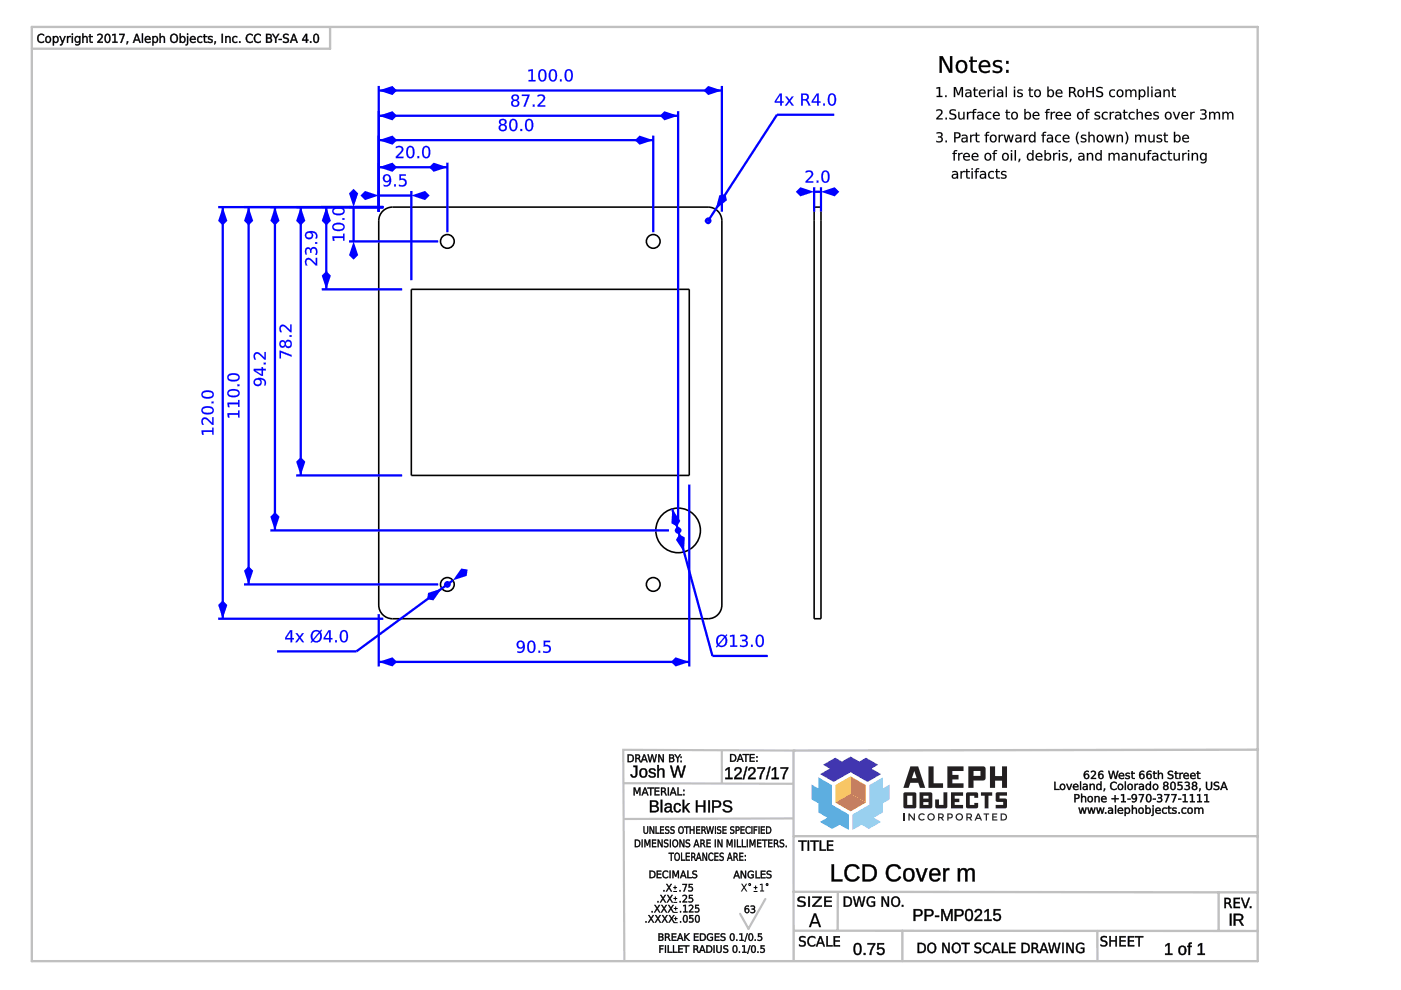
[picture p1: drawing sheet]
<svg xmlns="http://www.w3.org/2000/svg" width="297mm" height="210mm" viewBox="0 0 297 210" stroke-linecap="round" stroke-linejoin="round" font-family="sans-serif">
<g fill="none" stroke="#000" stroke-width=".34">
<path d="M80.9 45a2.9 2.9 0 0 1 2.3-1.1h66.9a2.91 2.91 0 0 1 2.9 2.9v81.5a2.91 2.91 0 0 1-2.9 2.9h-66.9a2.91 2.91 0 0 1-2.9-2.9v-81.5l.1-.6zM172.6 43.9h1.5v87.3h-1.5zM87.2 61.3h58.9v39.5h-58.9z"/>
<circle cx="94.8" cy="51.2" r="1.45"/>
<circle cx="138.5" cy="51.2" r="1.45"/>
<circle cx="143.8" cy="112.5" r="4.7"/>
<circle cx="94.8" cy="123.9" r="1.45"/>
<circle cx="138.5" cy="123.9" r="1.45"/>
</g>
<path d="M80.3 40.5v4.4M80.3 41.5h6.9M87.2 40.5v18.9" fill="none" stroke="#00f" stroke-width=".48"/>
<g fill="#00f">
<path d="M76.4 41.5l1-1 2.9 1-2.9 .9z"/>
<path d="M87.2 41.5l2.9-1 1 1-1 .9z"/>
<path d="M81.4 37.2a.97 .97 0 0 1 1.2-.1 .97 .97 0 0 1 .3 1.1 1.12 1.12 0 0 1-.4 1.2 1.12 1.12 0 0 1-1.2 .1v-.3a.8 .8 0 0 0 .9 0 .8 .8 0 0 0 .4-.8 .84 .84 0 0 1-1.2 0 .84 .84 0 0 1 0-1.2zM81.5 37.8a.55 .55 0 0 0 1.1 0 .55 .55 0 0 0-1.1 0zM83.6 39.1h.3v.4h-.3zM84.7 37h1.3v.3h-1v.6a.91 .91 0 0 1 1.2 .9 .91 .91 0 0 1-1.3 .7h-.3v-.4a.7 .7 0 0 0 .9 .1 .7 .7 0 0 0 .2-.9l-.5-.2-.5 .2z"/>
<path d="M81.4 37.2a.98 .98 0 0 1 1.2-.1 .98 .98 0 0 1 .4 1.1 1.12 1.12 0 0 1-.5 1.2 1.12 1.12 0 0 1-1.2 .1v-.4a.8 .8 0 0 0 .9 0 .8 .8 0 0 0 .4-.7 .86 .86 0 0 1-1.3 0 .86 .86 0 0 1 .1-1.2zM81.4 37.2a.82 .82 0 0 0 0 1.2 .82 .82 0 0 0 1.2-.1 .81 .81 0 0 1-.3 .9 .81 .81 0 0 1-1 0l.1 .2a1.16 1.16 0 0 0 1.2-.2 1.16 1.16 0 0 0 .3-1.3 .89 .89 0 0 0-.5-.9 .89 .89 0 0 0-1 .2zM81.5 37.8a.53 .53 0 0 0 1 0 .53 .53 0 0 0-1 0zM81.5 37.8a.57 .57 0 0 1 1.1 0 .57 .57 0 0 1-1.1 0zM83.6 39.1h.3v.4h-.3zM83.6 39.1v.4h.3v-.4zM84.7 37h1.4v.3h-1.1v.6a.93 .93 0 0 1 1.3 .9 .93 .93 0 0 1-1.4 .8l-.3-.1v-.4a.69 .69 0 0 0 .9 .1 .69 .69 0 0 0 .2-.9l-.5-.2-.5 .2zM84.7 37v1.3a.69 .69 0 0 1 1-.1 .69 .69 0 0 1 0 1 .69 .69 0 0 1-1 0l-.1-.1v.3a.98 .98 0 0 0 1.3 0 .98 .98 0 0 0 .1-1.3l-.4-.2h-.6v-.7l1 .1v-.3z"/>
</g>
<path d="M80.3 34.5v10.4M80.3 35.5h14.5M94.8 34.5v14.7" fill="none" stroke="#00f" stroke-width=".48"/>
<g fill="#00f">
<path d="M80.3 35.5l2.9-1 1 1-1 .9z"/>
<path d="M91 35.5l.9-1 2.9 1-2.9 .9z"/>
<path d="M83.9 31.1a.89 .89 0 0 1 1.2-.1 .89 .89 0 0 1 .3 1.1l-1.1 1.1h1.2v.3h-1.6v-.3l.6-.5a1.1 1.1 0 0 0 .5-1.4l-.5-.1-.6 .2zM86.7 31.3a1.73 1.73 0 0 0 .1 2h.2a1.19 1.19 0 0 0 .5-1.6l-.3-.5zM86.5 31.1a.95 .95 0 0 1 1.1 .1 .95 .95 0 0 1 .3 1.1 .92 .92 0 0 1-.4 1.1 .92 .92 0 0 1-1.1-.2 2.05 2.05 0 0 1 .1-2.1zM88.5 33.1h.4v.4h-.4zM90.1 31.3a1.73 1.73 0 0 0 .1 2h.2a1.19 1.19 0 0 0 .4-1.6l-.3-.5zM89.9 31.1a.95 .95 0 0 1 1.1 .1 .95 .95 0 0 1 .2 1.1 .92 .92 0 0 1-.3 1.1 .92 .92 0 0 1-1.2-.2 2.05 2.05 0 0 1 .2-2.1z"/>
<path d="M83.9 31.1a.91 .91 0 0 1 1.2-.1 .91 .91 0 0 1 .3 1.1l-1.1 1.1h1.3v.3h-1.7a1.85 1.85 0 0 1 1-1.3 .58 .58 0 0 0 .1-.8 .58 .58 0 0 0-.9 0l-.2 .1zM83.9 31.1v.3a.66 .66 0 0 1 .8-.2 .66 .66 0 0 1 .4 .7l-1.2 1.3v.3h1.6v-.3h-1.2l.9-.9a.82 .82 0 0 0 .1-1.2 .82 .82 0 0 0-1.2-.1zM86.7 31.3a1.73 1.73 0 0 0 .2 2h.1a1.17 1.17 0 0 0 .5-1.6l-.3-.5zM86.7 31.3l.3-.1a1.2 1.2 0 0 1 .5 1.6 .54 .54 0 0 1-.7 .5 .54 .54 0 0 1-.3-.7v-.9zM86.5 31.1a.96 .96 0 0 1 1.1 .1 .96 .96 0 0 1 .3 1.1 .94 .94 0 0 1-.4 1.1 .94 .94 0 0 1-1.2-.2 2.06 2.06 0 0 1 .2-2.1zM86.5 31.1a1.74 1.74 0 0 0 .3 2.4 .99 .99 0 0 0 1.1-1.2 .95 .95 0 0 0-.3-1.1 .95 .95 0 0 0-1.1-.1zM88.5 33.1h.4v.4h-.4zM88.5 33.1v.4h.4v-.4zM90.1 31.3a1.73 1.73 0 0 0 .1 2h.2a1.17 1.17 0 0 0 .4-1.6l-.3-.5zM90.1 31.3l.3-.1a1.2 1.2 0 0 1 .5 1.6 .54 .54 0 0 1-.7 .5 .54 .54 0 0 1-.4-.7l.1-.9zM89.9 31.1a.96 .96 0 0 1 1.1 .1 .96 .96 0 0 1 .3 1.1 .94 .94 0 0 1-.4 1.1 .94 .94 0 0 1-1.2-.2 2.06 2.06 0 0 1 .2-2.1zM89.9 31.1a1.74 1.74 0 0 0 .2 2.4 .99 .99 0 0 0 1.1-1.2 .95 .95 0 0 0-.3-1.1 .95 .95 0 0 0-1-.1z"/>
</g>
<path d="M80.3 28.8v16.1M80.3 29.7h58.2M138.5 28.8v20.4" fill="none" stroke="#00f" stroke-width=".48"/>
<g fill="#00f">
<path d="M80.3 29.7l2.9-.9 1 .9-1 1z"/>
<path d="M134.6 29.7l1-.9 2.9 .9-2.9 1z"/>
<path d="M106.1 27.1a.52 .52 0 0 0 1 0 .52 .52 0 0 0-1 0zM106 25.4a.78 .78 0 0 1 1-.1 .78 .78 0 0 1 .3 .9l-.4 .2a.76 .76 0 0 1 .5 1.1 .76 .76 0 0 1-1.1 .3 .71 .71 0 0 1-.6-.6 .71 .71 0 0 1 .6-.8l-.5-.3v-.4zM106.1 25.9a.46 .46 0 0 0 .9 0 .46 .46 0 0 0-.9 0zM108.5 25.6a1.73 1.73 0 0 0 .2 1.9l.1 .1a1.19 1.19 0 0 0 .5-1.7l-.3-.4zM108.4 25.3a.95 .95 0 0 1 1.1 .1 .95 .95 0 0 1 .2 1.1 .92 .92 0 0 1-.3 1.2 .92 .92 0 0 1-1.2-.2 2.05 2.05 0 0 1 .2-2.2zM110.3 27.3h.4v.5h-.4zM111.9 25.6a1.73 1.73 0 0 0 .1 1.9l.2 .1a1.19 1.19 0 0 0 .5-1.7l-.4-.4zM111.7 25.3a.95 .95 0 0 1 1.1 .1 .95 .95 0 0 1 .3 1.1 .92 .92 0 0 1-.4 1.2 .92 .92 0 0 1-1.2-.2 2.05 2.05 0 0 1 .2-2.2z"/>
<path d="M106.1 27.1a.5 .5 0 0 0 1 0 .5 .5 0 0 0-1 0zM106.1 27.1a.54 .54 0 0 1 1 0 .54 .54 0 0 1-1 0zM106 25.4a.8 .8 0 0 1 1-.2 .8 .8 0 0 1 .3 1l-.4 .2a.71 .71 0 0 1 .6 .8 .71 .71 0 0 1-.6 .6 .77 .77 0 0 1-1.1-.3 .77 .77 0 0 1 .5-1.1 .6 .6 0 0 1-.5-.4 .6 .6 0 0 1 .2-.6zM106 25.4a.59 .59 0 0 0-.2 .6 .59 .59 0 0 0 .5 .4 .74 .74 0 0 0-.5 1 .74 .74 0 0 0 1.1 .4 .69 .69 0 0 0 .6-.7 .69 .69 0 0 0-.6-.7 .66 .66 0 0 0 .4-.9 .66 .66 0 0 0-.9-.3zM106.1 25.9a.45 .45 0 0 0 .9 0 .45 .45 0 0 0-.9 0zM106.1 25.9a.5 .5 0 0 1 1 0 .5 .5 0 0 1-1 0zM108.5 25.6a1.73 1.73 0 0 0 .2 1.9h.1a1.17 1.17 0 0 0 .5-1.6l-.3-.4zM108.5 25.6l.3-.2a1.2 1.2 0 0 1 .5 1.7 .54 .54 0 0 1-.6 .5 .54 .54 0 0 1-.4-.8v-.9zM108.3 25.3a.96 .96 0 0 1 1.2 .1 .96 .96 0 0 1 .2 1.1 .94 .94 0 0 1-.3 1.2 .94 .94 0 0 1-1.2-.2 2.06 2.06 0 0 1 .1-2.2zM108.4 25.4a1.74 1.74 0 0 0 .2 2.4 .99 .99 0 0 0 1.1-1.3 .95 .95 0 0 0-.3-1 .95 .95 0 0 0-1-.1zM110.3 27.3h.4v.5h-.4zM110.3 27.3v.5h.4v-.5zM111.9 25.6a1.73 1.73 0 0 0 .1 1.9h.2a1.17 1.17 0 0 0 .4-1.6l-.3-.4zM111.9 25.6l.3-.2a1.2 1.2 0 0 1 .5 1.7 .54 .54 0 0 1-.7 .5 .54 .54 0 0 1-.4-.8l.1-.9zM111.7 25.3a.96 .96 0 0 1 1.1 .1 .96 .96 0 0 1 .3 1.1 .94 .94 0 0 1-.4 1.2 .94 .94 0 0 1-1.2-.2 2.06 2.06 0 0 1 .2-2.2zM111.7 25.4a1.74 1.74 0 0 0 .2 2.4 .99 .99 0 0 0 1.1-1.3 .95 .95 0 0 0-.2-1 .95 .95 0 0 0-1.1-.1z"/>
</g>
<path d="M80.3 23.6v21.3M80.3 24.5h63.5M143.8 23.6v86.9" fill="none" stroke="#00f" stroke-width=".48"/>
<g fill="#00f">
<path d="M80.3 24.5l2.9-.9 1 .9-1 1z"/>
<path d="M139.9 24.5l1-.9 2.9 .9-2.9 1z"/>
<path d="M108.7 21.9a.52 .52 0 0 0 1 0 .52 .52 0 0 0-1 0zM108.6 20.2a.78 .78 0 0 1 1-.1 .78 .78 0 0 1 .3 .9l-.3 .3a.76 .76 0 0 1 .4 1 .76 .76 0 0 1-1 .3 .71 .71 0 0 1-.6-.6 .71 .71 0 0 1 .5-.7l-.4-.4-.1-.4zM108.8 20.7a.46 .46 0 0 0 .9 0 .46 .46 0 0 0-.9 0zM110.6 20.1h1.7l-.9 2.5h-.4l.9-2.2h-1.3zM113 22.2h.3v.4h-.3zM114 20.2a.89 .89 0 0 1 1.1-.1 .89 .89 0 0 1 .3 1.1l-1 1.1h1.2v.3h-1.6v-.3l.5-.5a1.1 1.1 0 0 0 .6-1.4l-.6-.1-.5 .2z"/>
<path d="M108.7 21.9a.5 .5 0 0 0 1 0 .5 .5 0 0 0-1 0zM108.7 21.9a.55 .55 0 0 1 1.1 0 .55 .55 0 0 1-1.1 0zM108.6 20.2a.8 .8 0 0 1 1.1-.1 .8 .8 0 0 1 .2 1l-.3 .2a.71 .71 0 0 1 .5 .7 .71 .71 0 0 1-.6 .7 .77 .77 0 0 1-1.1-.4 .77 .77 0 0 1 .5-1.1v.1a.6 .6 0 0 1-.5-.5 .6 .6 0 0 1 .2-.6zM108.7 20.2a.59 .59 0 0 0-.2 .6 .59 .59 0 0 0 .5 .5 .74 .74 0 0 0-.6 .9 .74 .74 0 0 0 1.1 .4 .69 .69 0 0 0 .6-.7 .69 .69 0 0 0-.6-.6 .66 .66 0 0 0 .5-.9 .66 .66 0 0 0-1-.3zM108.8 20.7a.45 .45 0 0 0 .9 0 .45 .45 0 0 0-.9 0zM108.7 20.7a.5 .5 0 0 1 1 0 .5 .5 0 0 1-1 0zM110.6 20h1.7l-.9 2.6h-.4l.9-2.2h-1.3zM110.6 20.1v.3l1.3-.1-.9 2.3h.4l.9-2.5zM113 22.2h.3v.4h-.3zM113 22.2v.4h.3v-.4zM114 20.2a.91 .91 0 0 1 1.1-.1 .91 .91 0 0 1 .3 1.1l-1 1.1h1.2v.3h-1.6a1.85 1.85 0 0 1 .9-1.3 .58 .58 0 0 0 .2-.9 .58 .58 0 0 0-.9 0l-.2 .2zM114 20.2v.3a.66 .66 0 0 1 .8-.2 .66 .66 0 0 1 .4 .7l-1.2 1.3v.3h1.6v-.3h-1.3l1-.9a.82 .82 0 0 0 0-1.2 .82 .82 0 0 0-1.1-.1z"/>
</g>
<path d="M80.3 18.2v26.7M80.3 19.2h72.7M153 18.2v26.7" fill="none" stroke="#00f" stroke-width=".48"/>
<g fill="#00f">
<path d="M80.3 19.2l2.9-1 1 1-1 1z"/>
<path d="M149.2 19.2l.9-1 2.9 1-2.9 1z"/>
<path d="M112 14.8l1-.1v2.3h.5v.3h-1.4v-.3h.5v-2l-.6 .1zM114.7 15.1a1.73 1.73 0 0 0 .1 1.9h.2a1.19 1.19 0 0 0 .5-1.6l-.3-.4zM114.5 14.8a.95 .95 0 0 1 1.1 .1 .95 .95 0 0 1 .3 1.1 .92 .92 0 0 1-.4 1.1 .92 .92 0 0 1-1.2-.1 2.05 2.05 0 0 1 .2-2.2zM116.9 15.1a1.73 1.73 0 0 0 .2 1.9h.1a1.19 1.19 0 0 0 .5-1.6l-.3-.4zM116.7 14.8a.95 .95 0 0 1 1.1 .1 .95 .95 0 0 1 .3 1.1 .92 .92 0 0 1-.3 1.1 .92 .92 0 0 1-1.2-.1 2.05 2.05 0 0 1 .1-2.2zM118.7 16.8h.4v.5h-.4zM120.3 15.1a1.73 1.73 0 0 0 .1 1.9h.2a1.19 1.19 0 0 0 .5-1.6l-.4-.4zM120.1 14.8a.95 .95 0 0 1 1.1 .1 .95 .95 0 0 1 .3 1.1 .92 .92 0 0 1-.4 1.1 .92 .92 0 0 1-1.2-.1 2.05 2.05 0 0 1 .2-2.2z"/>
<path d="M112 14.8l1-.1v2.3l.6-.1v.4h-1.5v-.4l.5 .1v-2l-.6 .2zM112 14.8v.3l.7-.1v2h-.6v.3h1.4v-.3h-.5v-2.3zM114.7 15.1a1.73 1.73 0 0 0 .1 1.9h.2a1.17 1.17 0 0 0 .5-1.6l-.4-.4zM114.7 15l.3-.1a1.2 1.2 0 0 1 .5 1.7 .54 .54 0 0 1-.7 .4 .54 .54 0 0 1-.3-.7v-.9zM114.5 14.8a.96 .96 0 0 1 1.1 .1 .96 .96 0 0 1 .3 1.1 .94 .94 0 0 1-.4 1.1 .94 .94 0 0 1-1.2-.1 2.06 2.06 0 0 1 .2-2.2zM114.5 14.8a1.74 1.74 0 0 0 .2 2.4 .99 .99 0 0 0 1.2-1.2 .95 .95 0 0 0-.3-1 .95 .95 0 0 0-1.1-.2zM116.9 15.1a1.73 1.73 0 0 0 .2 1.9h.1a1.17 1.17 0 0 0 .5-1.6l-.3-.4zM116.9 15l.3-.1a1.2 1.2 0 0 1 .5 1.7 .54 .54 0 0 1-.6 .4 .54 .54 0 0 1-.4-.7v-.9zM116.7 14.8a.96 .96 0 0 1 1.2 .1 .96 .96 0 0 1 .2 1.1 .94 .94 0 0 1-.3 1.1 .94 .94 0 0 1-1.2-.1 2.06 2.06 0 0 1 .1-2.2zM116.8 14.8a1.74 1.74 0 0 0 .2 2.4 .99 .99 0 0 0 1.1-1.2 .95 .95 0 0 0-.3-1 .95 .95 0 0 0-1-.2zM118.7 16.8h.4v.5h-.4zM118.7 16.8v.5h.4v-.5zM120.3 15.1a1.73 1.73 0 0 0 .1 1.9h.2a1.17 1.17 0 0 0 .4-1.6l-.3-.4zM120.3 15l.3-.1a1.2 1.2 0 0 1 .5 1.7 .54 .54 0 0 1-.7 .4 .54 .54 0 0 1-.4-.7l.1-.9zM120.1 14.8a.96 .96 0 0 1 1.1 .1 .96 .96 0 0 1 .3 1.1 .94 .94 0 0 1-.4 1.1 .94 .94 0 0 1-1.2-.1 2.06 2.06 0 0 1 .2-2.2zM120.1 14.8a1.74 1.74 0 0 0 .2 2.4 .99 .99 0 0 0 1.1-1.2 .95 .95 0 0 0-.2-1 .95 .95 0 0 0-1.1-.2z"/>
</g>
<path d="M74 43.9h7.3M74 51.2h18.9M75 43.9v7.3" fill="none" stroke="#00f" stroke-width=".48"/>
<g fill="#00f">
<path d="M74 41l1-1 .9 1-.9 2.9z"/>
<path d="M75 51.2l.9 2.9-.9 1-1-1z"/>
<path d="M70.5 50.1h2.2v-.5h.3v1.4h-.3v-.5h-1.9l.1 .6h-.3zM70.8 47.8l-.1 .3a1.19 1.19 0 0 0 1.6 .5 .52 .52 0 0 0 .5-.7 .52 .52 0 0 0-.7-.3h-.9zM70.6 47.6a1.76 1.76 0 0 1 2.4 .3 1 1 0 0 1-1.2 1.1 .97 .97 0 0 1-1.1-.3 .97 .97 0 0 1-.1-1.1zM72.6 46.3h.4v.3h-.4zM70.8 44.5l-.1 .3a1.19 1.19 0 0 0 1.6 .4 .52 .52 0 0 0 .5-.6 .52 .52 0 0 0-.7-.4l-.9 .1zM70.6 44.3a1.76 1.76 0 0 1 2.4 .2 1 1 0 0 1-1.2 1.1 .97 .97 0 0 1-1.1-.2 .97 .97 0 0 1-.1-1.1z"/>
<path d="M70.5 50.1h2.2v-.6h.3v1.5h-.3v-.5h-1.9l.1 .6h-.3zM70.5 50.1l.1 1h.3l-.1-.7h2l-.1 .6h.3v-1.4h-.3l.1 .5zM70.8 47.8l-.1 .3a1.18 1.18 0 0 0 1.6 .5 .5 .5 0 0 0 .5-.7 .5 .5 0 0 0-.7-.3l-.9 .1zM70.8 47.8a1.74 1.74 0 0 1 2 .1v.2a1.2 1.2 0 0 1-1.6 .5l-.5-.3zM70.6 47.6a1.77 1.77 0 0 1 2.5 .2 1.02 1.02 0 0 1-1.3 1.2 .99 .99 0 0 1-1.1-.3 .99 .99 0 0 1-.1-1.1zM70.6 47.6a.93 .93 0 0 0 .1 1.1 .93 .93 0 0 0 1.1 .3 .95 .95 0 0 0 1-.3 .95 .95 0 0 0 .1-1.1 1.9 1.9 0 0 0-2.3 0zM72.6 46.2h.4v.4h-.4zM72.6 46.3v.3h.4v-.3zM70.8 44.5l-.1 .3a1.18 1.18 0 0 0 1.6 .4 .5 .5 0 0 0 .5-.6 .5 .5 0 0 0-.7-.3h-.9zM70.8 44.5a1.74 1.74 0 0 1 2 .1v.2a1.2 1.2 0 0 1-1.6 .5l-.5-.4zM70.6 44.3a1.77 1.77 0 0 1 2.5 .2 1.02 1.02 0 0 1-1.3 1.2 .99 .99 0 0 1-1.1-.3 .99 .99 0 0 1-.1-1.1zM70.6 44.3a.93 .93 0 0 0 .1 1.1 .93 .93 0 0 0 1.1 .2 .95 .95 0 0 0 1-.3 .95 .95 0 0 0 .1-1 1.9 1.9 0 0 0-2.3 0z"/>
</g>
<path d="M68.2 43.9h13.1M69.2 43.9v17.4M68.2 61.3h17.1" fill="none" stroke="#00f" stroke-width=".48"/>
<g fill="#00f">
<path d="M69.2 43.9l1 2.9-1 1-1-1z"/>
<path d="M68.2 58.4l1-.9 1 .9-1 2.9z"/>
<path d="M64.9 54.9a1.08 1.08 0 0 1 1.6 .5l.5 .5v-1.2h.2v1.6h-.2l-.6-.6a1.1 1.1 0 0 0-1.3-.5l-.1 .5 .2 .6h-.4l-.1-.8zM64.8 52.7l.3-.3 .4 .1 .4 .4a.75 .75 0 0 1 .9-.5 .75 .75 0 0 1 .5 1l-.1 .6h-.4a.75 .75 0 0 0 .2-.8 .75 .75 0 0 0-.7-.5l-.2 .3-.1 .6h-.3v-.3a.42 .42 0 0 0-.4-.5 .42 .42 0 0 0-.4 .5l.2 .7h-.3l-.1-.7zM66.8 51.3h.4v.4h-.4zM64.8 49.4a1.48 1.48 0 0 1 2.5 .6l-.1 .6h-.3a.8 .8 0 0 0 0-.9 .8 .8 0 0 0-.8-.4 .85 .85 0 0 1 0 1.2 .85 .85 0 0 1-1.2 .1 .85 .85 0 0 1-.1-1.2zM65 49.9a.55 .55 0 0 0 1.1 0 .55 .55 0 0 0-1.1 0z"/>
<path d="M64.8 54.9a1.17 1.17 0 0 1 1.7 .5l.5 .5-.1-1.2h.4l-.1 1.6a1.85 1.85 0 0 1-1.2-1 .58 .58 0 0 0-.9-.1 .58 .58 0 0 0 0 .9l.1 .2h-.4a1.41 1.41 0 0 1 0-1.4zM64.9 54.9l-.2 .4v.6l.1 .4h.4a.66 .66 0 0 1-.3-.8 .66 .66 0 0 1 .8-.4l1.3 1.2h.2v-1.6h-.2v1.2l-1.3-1.1-.5-.1zM64.8 52.6a.58 .58 0 0 1 .6-.2 .58 .58 0 0 1 .5 .5 .69 .69 0 0 1 .6-.6 .69 .69 0 0 1 .7 .5l.1 .6-.1 .6h-.4a.74 .74 0 0 0 .2-.8 .74 .74 0 0 0-.7-.4l-.2 .2-.1 .6h-.3v-.3a.4 .4 0 0 0-.4-.5 .4 .4 0 0 0-.3 .5l.1 .7h-.4l-.1-.7zM64.8 52.7l-.1 .9 .1 .4h.3a.87 .87 0 0 1 .2-1.3 .61 .61 0 0 1 .4 .9h.3a.58 .58 0 0 1 .5-.9 .58 .58 0 0 1 .5 .9l-.2 .4h.4a1.1 1.1 0 0 0-.7-1.6l-.4 .1-.2 .5a.57 .57 0 0 0-.4-.5 .57 .57 0 0 0-.7 .2zM66.8 51.3h.5v.4h-.5zM66.8 51.3v.4h.4v-.4zM64.8 49.4a1.5 1.5 0 0 1 2.5 .6l-.1 .6h-.4a.8 .8 0 0 0 .1-.9 .8 .8 0 0 0-.8-.4 .87 .87 0 0 1 0 1.2 .87 .87 0 0 1-1.2 .1 .87 .87 0 0 1-.1-1.2zM64.8 49.4a.83 .83 0 0 0 .1 1.2 .83 .83 0 0 0 1.2-.1 .83 .83 0 0 0-.1-1.2 .81 .81 0 0 1 .9 .3 .81 .81 0 0 1 0 1h.3a1.16 1.16 0 0 0-.2-1.3 1.16 1.16 0 0 0-1.3-.3zM65 49.9a.55 .55 0 0 0 1.1 0 .55 .55 0 0 0-1.1 0zM65 49.9a.57 .57 0 0 1 1.1 0 .57 .57 0 0 1-1.1 0z"/>
</g>
<path d="M62.8 43.9h18.5M63.8 43.9v56.9M62.8 100.8h22.5" fill="none" stroke="#00f" stroke-width=".48"/>
<g fill="#00f">
<path d="M63.8 43.9l.9 2.9-.9 1-1-1z"/>
<path d="M62.8 97.9l1-1 .9 1-.9 2.9z"/>
<path d="M59.3 74.3l2.5 1v.3l-2.2-.8v1.2h-.3zM60.6 72.9a.55 .55 0 0 0 1.1 0 .55 .55 0 0 0-1.1 0zM59.4 72.3l.3-.2h.4l.4 .5a.76 .76 0 0 1 1-.5 .76 .76 0 0 1 .4 1.1 .71 .71 0 0 1-.7 .6 .71 .71 0 0 1-.7-.5 .68 .68 0 0 1-1 .4 .68 .68 0 0 1-.2-1zM59.4 72.9a.5 .5 0 0 0 1 0 .5 .5 0 0 0-1 0zM61.4 71.1h.4v.3h-.4zM59.4 69.1a1.08 1.08 0 0 1 1.7 .4l.4 .5v-1.2h.3v1.6h-.3l-.5-.5a1.1 1.1 0 0 0-1.3-.6l-.2 .5 .2 .6h-.3l-.2-.7z"/>
<path d="M59.3 74.3l2.5 1v.4l-2.2-.9v1.2h-.3zM59.3 74.3v1.7h.3v-1.3l2.2 .9v-.3zM60.6 72.9a.5 .5 0 0 0 1 0 .5 .5 0 0 0-1 0zM60.6 72.9a.55 .55 0 0 1 1.1 0 .55 .55 0 0 1-1.1 0zM59.4 72.3a.6 .6 0 0 1 .6-.2 .6 .6 0 0 1 .5 .5 .71 .71 0 0 1 .7-.6 .71 .71 0 0 1 .7 .7 .77 .77 0 0 1-.4 1 .77 .77 0 0 1-1-.4 .62 .62 0 0 1-.7 .5 .62 .62 0 0 1-.6-.6zM59.4 72.3a.77 .77 0 0 0-.1 1 .77 .77 0 0 0 1 .3l.2-.4a.74 .74 0 0 0 1 .5 .74 .74 0 0 0 .3-1 .69 .69 0 0 0-.6-.6 .69 .69 0 0 0-.7 .6 .59 .59 0 0 0-.4-.6 .59 .59 0 0 0-.7 .2zM59.5 72.9a.44 .44 0 0 0 .8 0 .44 .44 0 0 0-.8 0zM59.5 72.9a.48 .48 0 0 1 .9 0 .48 .48 0 0 1-.9 0zM61.4 71h.4v.4h-.4zM61.4 71.1v.3h.4v-.3zM59.4 69a1.17 1.17 0 0 1 1.7 .5l.4 .5v-1.2h.3v1.6a1.85 1.85 0 0 1-1.3-.9 .58 .58 0 0 0-.8-.2 .58 .58 0 0 0 0 .9l.1 .2h-.4a1.41 1.41 0 0 1 0-1.4zM59.4 69.1l-.1 .3v.6l.1 .4h.3a.66 .66 0 0 1-.2-.8 .66 .66 0 0 1 .7-.4l1.3 1.2h.3v-1.6h-.3l.1 1.3-1.3-1.2h-.5z"/>
</g>
<path d="M57.3 43.9h24M58.3 43.9v68.6M57.3 112.5h84.5" fill="none" stroke="#00f" stroke-width=".48"/>
<g fill="#00f">
<path d="M58.3 43.9l1 2.9-1 1-1-1z"/>
<path d="M57.3 109.5l1-.9 1 .9-1 3z"/>
<path d="M53.9 80.5a1.48 1.48 0 0 1 2.5 .7l-.1 .5h-.3a.8 .8 0 0 0 0-.9 .8 .8 0 0 0-.8-.3 .85 .85 0 0 1 0 1.1 .85 .85 0 0 1-1.2 .1 .85 .85 0 0 1-.1-1.2zM54.1 81a.55 .55 0 0 0 1.1 0 .55 .55 0 0 0-1.1 0zM54.1 78.5l1.4 .9v-.9zM53.8 78.2h1.7v-.4h.3v.4h.6v.3h-.6v1.2h-.4l-1.6-1.1zM55.9 76.9h.5v.4h-.5zM54 74.9a1.08 1.08 0 0 1 1.6 .5l.5 .4v-1.2h.3v1.7h-.3l-.6-.6a1.1 1.1 0 0 0-1.3-.6l-.1 .6 .2 .5h-.4l-.1-.7z"/>
<path d="M53.9 80.5a1.5 1.5 0 0 1 2.5 .7l-.1 .5h-.3a.8 .8 0 0 0 0-.8 .8 .8 0 0 0-.8-.4v-.1a.87 .87 0 0 1 0 1.2 .87 .87 0 0 1-1.2 .1 .87 .87 0 0 1-.1-1.2zM53.9 80.5a.83 .83 0 0 0 .1 1.2 .83 .83 0 0 0 1.2-.1 .83 .83 0 0 0-.1-1.2 .81 .81 0 0 1 .9 .4 .81 .81 0 0 1 0 .9h.3a1.16 1.16 0 0 0-.2-1.3 1.16 1.16 0 0 0-1.3-.2zM54.1 81a.55 .55 0 0 0 1.1 0 .55 .55 0 0 0-1.1 0zM54.1 81a.57 .57 0 0 1 1.1 0 .57 .57 0 0 1-1.1 0zM54.1 78.5l1.4 .9v-.9zM54 78.5h1.5v.9zM53.8 78.2h1.7v-.4h.3v.4h.6v.4l-.6-.1v1.2h-.4l-1.6-1.1zM53.8 78.2v.4l1.6 1.1h.4l-.1-1.2h.7v-.3h-.7l.1-.4h-.3v.4zM55.9 76.9h.5v.4h-.5zM55.9 76.9v.4h.5v-.4zM53.9 74.9a1.17 1.17 0 0 1 1.7 .5l.5 .4-.1-1.2h.4v1.7a1.85 1.85 0 0 1-1.3-1 .58 .58 0 0 0-.9-.2 .58 .58 0 0 0 0 .9l.1 .3h-.4a1.41 1.41 0 0 1 0-1.4zM54 74.9l-.2 .4v.5l.1 .4h.4a.66 .66 0 0 1-.2-.8 .66 .66 0 0 1 .7-.4l1.3 1.3h.3v-1.7h-.3v1.3l-1.3-1.2h-.5z"/>
</g>
<path d="M51.7 43.9h29.6M52.7 43.9v80M51.7 123.9h41.2" fill="none" stroke="#00f" stroke-width=".48"/>
<g fill="#00f">
<path d="M52.7 43.9l1 2.9-1 1-1-1z"/>
<path d="M51.7 121l1-1 1 1-1 2.9z"/>
<path d="M48.2 87.6h2.3v-.6h.3v1.5h-.3v-.6h-2l.2 .7h-.4zM48.2 85.4h2.3v-.6h.3v1.5h-.3v-.6h-2l.2 .6h-.4zM48.6 83.1l-.1 .3a1.19 1.19 0 0 0 1.6 .4 .52 .52 0 0 0 .4-.6 .52 .52 0 0 0-.7-.4l-.9 .1zM48.3 82.9a1.76 1.76 0 0 1 2.5 .2 1 1 0 0 1-1.3 1.1 .97 .97 0 0 1-1-.2 .97 .97 0 0 1-.2-1.1zM50.3 81.5h.5v.4h-.5zM48.6 79.7l-.1 .3a1.19 1.19 0 0 0 1.6 .5 .52 .52 0 0 0 .4-.7 .52 .52 0 0 0-.7-.3h-.9zM48.3 79.5a1.76 1.76 0 0 1 2.5 .2 1 1 0 0 1-1.3 1.2 .97 .97 0 0 1-1-.3 .97 .97 0 0 1-.2-1.1z"/>
<path d="M48.2 87.6h2.3v-.6h.3v1.5h-.3v-.6h-1.9l.1 .7h-.4zM48.2 87.6l.1 1h.4l-.2-.7h2v.6h.3v-1.5h-.3v.6zM48.2 85.4h2.3v-.6h.3v1.5h-.3v-.6h-1.9l.1 .6h-.4zM48.2 85.4l.1 .9h.4l-.2-.6h2v.6h.3v-1.5h-.3v.6zM48.6 83.1l-.1 .3a1.18 1.18 0 0 0 1.6 .4 .5 .5 0 0 0 .4-.6 .5 .5 0 0 0-.7-.3h-.9zM48.6 83.1a1.74 1.74 0 0 1 1.9 .1l.1 .2a1.2 1.2 0 0 1-1.7 .5l-.4-.4zM48.3 82.9a1.77 1.77 0 0 1 2.5 .2 1.02 1.02 0 0 1-1.3 1.2 .99 .99 0 0 1-1.1-.3 .99 .99 0 0 1-.1-1.1zM48.3 82.9a.93 .93 0 0 0 .1 1.1 .93 .93 0 0 0 1.1 .2 .95 .95 0 0 0 1-.3 .95 .95 0 0 0 .2-1 1.9 1.9 0 0 0-2.4 0zM50.3 81.5h.5v.4h-.5zM50.3 81.5v.4h.5v-.4zM48.6 79.7l-.1 .3a1.18 1.18 0 0 0 1.6 .5 .5 .5 0 0 0 .4-.7 .5 .5 0 0 0-.7-.3l-.9 .1zM48.6 79.7a1.74 1.74 0 0 1 1.9 .1l.1 .2a1.2 1.2 0 0 1-1.7 .5l-.4-.3zM48.3 79.5a1.77 1.77 0 0 1 2.5 .2 1.02 1.02 0 0 1-1.3 1.2 .99 .99 0 0 1-1.1-.3 .99 .99 0 0 1-.1-1.1zM48.3 79.5a.93 .93 0 0 0 .1 1.1 .93 .93 0 0 0 1.1 .3 .95 .95 0 0 0 1-.3 .95 .95 0 0 0 .2-1.1 1.9 1.9 0 0 0-2.4 0z"/>
</g>
<path d="M46.3 43.9h35M47.2 43.9v87.3M46.3 131.2h35" fill="none" stroke="#00f" stroke-width=".48"/>
<g fill="#00f">
<path d="M46.3 128.3l.9-1 1 1-1 2.9z"/>
<path d="M47.2 43.9l1 2.9-1 1-.9-1z"/>
<path d="M42.7 91.2h2.3v-.5h.3v1.4h-.3v-.5h-1.9l.1 .6h-.3zM42.9 88.7a1.08 1.08 0 0 1 1.6 .5l.5 .5v-1.2h.3v1.6h-.3l-.5-.5a1.1 1.1 0 0 0-1.4-.6l-.1 .5 .2 .6h-.3l-.2-.8zM43.1 86.7l-.1 .3a1.19 1.19 0 0 0 1.6 .5 .52 .52 0 0 0 .4-.7 .52 .52 0 0 0-.7-.3h-.9zM42.8 86.5a1.76 1.76 0 0 1 2.5 .2 1 1 0 0 1-1.3 1.2 .97 .97 0 0 1-1-.3 .97 .97 0 0 1-.2-1.1zM44.9 85.1h.4v.4h-.4zM43.1 83.3l-.1 .3a1.19 1.19 0 0 0 1.6 .5 .52 .52 0 0 0 .4-.6 .52 .52 0 0 0-.7-.4l-.9 .1zM42.8 83.2a1.76 1.76 0 0 1 2.5 .2 1 1 0 0 1-1.3 1.1 .97 .97 0 0 1-1-.3 .97 .97 0 0 1-.2-1z"/>
<path d="M42.7 91.2h2.3v-.5h.3v1.5h-.3v-.6h-1.9l.1 .6h-.4zM42.7 91.2l.2 1h.3l-.2-.6h2v.5h.3v-1.4h-.3v.6zM42.9 88.7a1.17 1.17 0 0 1 1.6 .5l.5 .5v-1.2h.3v1.6a1.85 1.85 0 0 1-1.3-1 .58 .58 0 0 0-.9-.1 .58 .58 0 0 0 0 .9l.1 .2h-.3a1.41 1.41 0 0 1 0-1.4zM42.9 88.7l-.2 .4 .1 .6 .1 .4h.3a.66 .66 0 0 1-.2-.8 .66 .66 0 0 1 .7-.4l1.3 1.2h.3v-1.6h-.3v1.2l-1.3-1.1-.5-.1zM43.1 86.7l-.1 .3a1.18 1.18 0 0 0 1.6 .5 .5 .5 0 0 0 .4-.7 .5 .5 0 0 0-.7-.3h-.9zM43.1 86.7a1.74 1.74 0 0 1 2 .1v.2a1.2 1.2 0 0 1-1.7 .5l-.4-.3zM42.8 86.5a1.77 1.77 0 0 1 2.5 .2 1.02 1.02 0 0 1-1.3 1.2 .99 .99 0 0 1-1-.3 .99 .99 0 0 1-.2-1.1zM42.9 86.5a.93 .93 0 0 0 .1 1.1 .93 .93 0 0 0 1 .3 .95 .95 0 0 0 1-.3 .95 .95 0 0 0 .2-1.1 1.9 1.9 0 0 0-2.3 0zM44.8 85.1h.5v.4h-.5zM44.9 85.1v.4h.4v-.4zM43.1 83.4l-.1 .2a1.18 1.18 0 0 0 1.6 .5 .5 .5 0 0 0 .4-.6 .5 .5 0 0 0-.7-.4l-.9 .1zM43.1 83.3a1.74 1.74 0 0 1 2 .2v.1a1.2 1.2 0 0 1-1.7 .5l-.4-.3zM42.8 83.2a1.77 1.77 0 0 1 2.5 .2 1.02 1.02 0 0 1-1.3 1.1 .99 .99 0 0 1-1-.3 .99 .99 0 0 1-.2-1zM42.9 83.2a.93 .93 0 0 0 .1 1.1 .93 .93 0 0 0 1 .2 .95 .95 0 0 0 1-.3 .95 .95 0 0 0 .2-1 1.9 1.9 0 0 0-2.3 0z"/>
</g>
<path d="M172.6 39.7v5.2M174.1 39.7v5.2M172.6 40.7h1.5" fill="none" stroke="#00f" stroke-width=".48"/>
<g fill="#00f">
<path d="M168.7 40.7l1-1 2.9 1-2.9 .9z"/>
<path d="M174.1 40.7l2.9-1 .9 1-.9 .9z"/>
<path d="M170.8 36.3a.89 .89 0 0 1 1.2-.1 .89 .89 0 0 1 .3 1.1l-1.1 1.1h1.2v.3h-1.6v-.3l.5-.5a1.1 1.1 0 0 0 .6-1.3l-.5-.2-.6 .3zM173.2 38.3h.3v.4h-.3zM174.7 36.5a1.73 1.73 0 0 0 .1 2h.2a1.19 1.19 0 0 0 .5-1.6l-.3-.5zM174.5 36.3a.95 .95 0 0 1 1.1 .1 .95 .95 0 0 1 .3 1.1 .92 .92 0 0 1-.4 1.1 .92 .92 0 0 1-1.1-.2 2.05 2.05 0 0 1 .1-2.1z"/>
<path d="M170.8 36.3a.91 .91 0 0 1 1.2-.1 .91 .91 0 0 1 .3 1.1l-1.1 1.1h1.2v.3h-1.6a1.85 1.85 0 0 1 .9-1.3 .58 .58 0 0 0 .2-.8 .58 .58 0 0 0-.9 0l-.2 .1zM170.8 36.3v.4a.66 .66 0 0 1 .8-.3 .66 .66 0 0 1 .4 .7l-1.2 1.3v.3h1.6v-.3l-1.2 .1 .9-1a.82 .82 0 0 0 .1-1.2 .82 .82 0 0 0-1.2-.1zM173.1 38.3h.4v.4h-.4zM173.2 38.3v.4h.3v-.4zM174.7 36.5a1.73 1.73 0 0 0 .2 2h.1a1.17 1.17 0 0 0 .5-1.6l-.3-.4zM174.7 36.5l.3-.1a1.2 1.2 0 0 1 .5 1.6 .54 .54 0 0 1-.7 .5 .54 .54 0 0 1-.3-.7v-.9zM174.5 36.3a.96 .96 0 0 1 1.1 .1 .96 .96 0 0 1 .3 1.1 .94 .94 0 0 1-.4 1.1 .94 .94 0 0 1-1.2-.2 2.06 2.06 0 0 1 .2-2.1zM174.5 36.3a1.74 1.74 0 0 0 .2 2.4 .99 .99 0 0 0 1.2-1.2 .95 .95 0 0 0-.3-1.1 .95 .95 0 0 0-1.1-.1z"/>
<path d="M94.2 123.9a.71 .71 0 0 1 1.4 0 .71 .71 0 0 1-1.4 0zM94.6 123.9a.25 .25 0 0 0 .5 0 .25 .25 0 0 0-.5 0z"/>
</g>
<circle cx="94.8" cy="123.9" r=".24" fill="#00f"/>
<path d="M96 123.1l-20.4 15" fill="none" stroke="#00f" stroke-width=".48"/>
<g fill="#00f">
<path d="M90.8 125.7l2.9-.9-1.8 2.5-1.3-.2z"/>
<path d="M97.8 120.5l1.3 .3-.2 1.3-2.9 1z"/>
</g>
<path d="M58.7 138.1h16.9" fill="none" stroke="#00f" stroke-width=".48"/>
<g fill="#00f">
<path d="M61.6 133.9l-.9 1.4h.9zM61.5 133.6h.4v1.7h.4v.3h-.4v.6h-.3v-.6h-1.2v-.4zM62.7 134.3h.3l.6 .6 .5-.6h.3l-.7 .9 .8 1h-.4l-.6-.8-.5 .8h-.4l.8-1zM67.7 134.3l-1.2 1.4a.89 .89 0 0 0 1.2 0 .89 .89 0 0 0 .1-1.2zM66.5 134.1l-.3 .8 .2 .6 1.2-1.4-.5-.2zM66.2 133.9l.9-.3 .7 .2 .3-.3 .2 .2-.3 .3a1.3 1.3 0 0 1 0 1.7 1.3 1.3 0 0 1-1.7 .3l-.3 .3-.1-.2 .3-.3a1.61 1.61 0 0 1 0-1.9zM69.8 133.9l-.9 1.4h.9zM69.7 133.6h.4v1.7h.4v.3h-.4v.6h-.3v-.6h-1.2v-.4zM71.1 135.7h.3v.5h-.3zM72.6 134a1.73 1.73 0 0 0 .1 1.9h.2a1.19 1.19 0 0 0 .5-1.6l-.3-.4zM72.4 133.7a.95 .95 0 0 1 1.1 .1 .95 .95 0 0 1 .3 1.1 .92 .92 0 0 1-.4 1.1 .92 .92 0 0 1-1.1-.1 2.05 2.05 0 0 1 .1-2.2z"/>
<path d="M61.6 133.9l-.9 1.4h.9zM61.6 133.9v1.4h-.9zM61.5 133.6h.5l-.1 1.7h.4v.3h-.4l.1 .6h-.4v-.6h-1.2v-.4zM61.5 133.6l-1.1 1.6v.4l1.2-.1v.7h.3v-.7l.4 .1v-.3h-.4v-1.7zM62.6 134.2h.5l.5 .7 .5-.7h.4l-.8 1 .8 1h-.4l-.6-.8-.5 .8h-.4l.8-1zM62.7 134.3l.7 .9-.8 1h.4l.5-.8 .6 .8h.4l-.8-1 .7-.9h-.3l-.5 .7-.6-.7zM67.7 134.3l-1.2 1.4a.85 .85 0 0 0 1.1 0 .85 .85 0 0 0 .3-1zM67.7 134.2a.98 .98 0 0 1 .1 1.3 .98 .98 0 0 1-1.3 .2zM66.5 134.1a1.57 1.57 0 0 0-.1 1.4l1.2-1.4a.79 .79 0 0 0-1.1 0zM66.5 134.1a.75 .75 0 0 1 1.1 0l-1.2 1.5a1.47 1.47 0 0 1 .1-1.5zM66.2 133.9a1.22 1.22 0 0 1 1.6-.1l.3-.3 .2 .2-.3 .3a1.3 1.3 0 0 1 0 1.7 1.3 1.3 0 0 1-1.7 .3l-.3 .3-.2-.2 .3-.3a1.63 1.63 0 0 1 .1-1.9zM66.2 133.9a1.62 1.62 0 0 0 0 1.9l-.3 .3 .1 .2 .3-.4a1.29 1.29 0 0 0 1.7-.2 1.29 1.29 0 0 0 0-1.7l.3-.3-.2-.2-.3 .3a1.23 1.23 0 0 0-1.6 .1zM69.8 133.9l-.9 1.4h.9zM69.8 133.9v1.4h-.9zM69.7 133.6h.4v1.7h.4v.3h-.4v.6h-.3v-.6h-1.2v-.4zM69.7 133.6l-1.1 1.6v.4l1.2-.1v.7h.3v-.7l.4 .1v-.3h-.4v-1.7zM71 135.7h.4v.5h-.4zM71.1 135.7v.5h.3v-.5zM72.6 134a1.73 1.73 0 0 0 .2 1.9h.1a1.17 1.17 0 0 0 .5-1.6l-.3-.4zM72.6 134l.3-.2a1.2 1.2 0 0 1 .5 1.7 .54 .54 0 0 1-.7 .4 .54 .54 0 0 1-.3-.7v-.9zM72.4 133.7a.96 .96 0 0 1 1.1 .1 .96 .96 0 0 1 .3 1.1 .94 .94 0 0 1-.4 1.2 .94 .94 0 0 1-1.2-.2 2.06 2.06 0 0 1 .2-2.2zM72.4 133.7a1.74 1.74 0 0 0 .3 2.5 .99 .99 0 0 0 1.1-1.3 .95 .95 0 0 0-.3-1 .95 .95 0 0 0-1.1-.2z"/>
<path d="M143.1 112.5a.71 .71 0 0 1 1.4 0 .71 .71 0 0 1-1.4 0zM143.5 112.5a.25 .25 0 0 0 .5 0 .25 .25 0 0 0-.5 0z"/>
</g>
<circle cx="143.8" cy="112.5" r=".24" fill="#00f"/>
<path d="M142.5 107.9l8.6 31.2" fill="none" stroke="#00f" stroke-width=".48"/>
<g fill="#00f">
<path d="M144 113.3l1.2 .7-.2 3-1.7-2.5z"/>
<path d="M142.5 107.9l1.7 2.5-.6 1.2-1.2-.6z"/>
</g>
<path d="M151.1 139.1h11.7" fill="none" stroke="#00f" stroke-width=".48"/>
<g fill="#00f">
<path d="M153.7 135.2l-1.2 1.5a.89 .89 0 0 0 1.1 0 .89 .89 0 0 0 .2-1.2zM152.4 135.1l-.2 .8 .1 .6 1.2-1.4-.5-.3zM152.1 134.9l.9-.3 .8 .2 .2-.3 .2 .1-.3 .4a1.3 1.3 0 0 1 0 1.7 1.3 1.3 0 0 1-1.6 .2l-.3 .4-.2-.2 .3-.3a1.61 1.61 0 0 1 0-1.9zM154.8 134.7l.9-.1v2.3h.6v.2h-1.5v-.2h.6v-2l-.6 .1zM157 134.7a1.04 1.04 0 0 1 1.5 .5l-.1 .4-.4 .2a.75 .75 0 0 1 .5 .9 .75 .75 0 0 1-.9 .5l-.7-.1v-.4a.75 .75 0 0 0 .8 .2 .75 .75 0 0 0 .5-.7l-.3-.2-.6-.1v-.3h.3a.42 .42 0 0 0 .6-.4 .42 .42 0 0 0-.6-.4l-.6 .2zM159.2 136.7h.4v.4h-.4zM160.8 134.9a1.73 1.73 0 0 0 .1 2h.2a1.19 1.19 0 0 0 .5-1.6l-.3-.4zM160.6 134.7a.95 .95 0 0 1 1.1 .1 .95 .95 0 0 1 .3 1.1 .92 .92 0 0 1-.4 1.1 .92 .92 0 0 1-1.2-.1 2.05 2.05 0 0 1 .2-2.2z"/>
<path d="M153.7 135.3l-1.2 1.4a.85 .85 0 0 0 1 0 .85 .85 0 0 0 .3-1zM153.7 135.2a.98 .98 0 0 1 0 1.3 .98 .98 0 0 1-1.2 .2zM152.4 135.1a1.57 1.57 0 0 0-.1 1.4l1.2-1.4a.79 .79 0 0 0-1.1 0zM152.4 135.1a.75 .75 0 0 1 1.2 0l-1.3 1.4a1.47 1.47 0 0 1 .1-1.4zM152.1 134.9a1.22 1.22 0 0 1 1.7-.1l.2-.3 .2 .1-.3 .4a1.3 1.3 0 0 1 0 1.7 1.3 1.3 0 0 1-1.7 .3l-.2 .3-.2-.2 .3-.3a1.63 1.63 0 0 1 0-1.9zM152.2 134.9a1.62 1.62 0 0 0-.1 1.9l-.3 .3 .2 .2 .2-.4a1.29 1.29 0 0 0 1.7-.2 1.29 1.29 0 0 0 0-1.7l.3-.4-.2-.1-.2 .3a1.23 1.23 0 0 0-1.6 .1zM154.8 134.7l.9-.1v2.3l.6-.1v.4h-1.5v-.4l.6 .1v-2l-.6 .2zM154.8 134.7v.3l.6-.1v2h-.6v.2h1.5v-.2h-.6v-2.3zM156.9 134.6h.1a1.05 1.05 0 0 1 1.5 .6l-.1 .4-.4 .2a.69 .69 0 0 1 .6 .6 .69 .69 0 0 1-.5 .7l-.5 .1-.7-.1v-.4a.74 .74 0 0 0 .8 .2 .74 .74 0 0 0 .5-.7l-.3-.2-.6-.1v-.3h.3a.4 .4 0 0 0 .5-.4 .4 .4 0 0 0-.5-.3l-.7 .1zM157 134.7v.3a.87 .87 0 0 1 1.2 .2 .61 .61 0 0 1-.9 .4v.3a.58 .58 0 0 1 .9 .5 .58 .58 0 0 1-.8 .5l-.5-.2v.4a1.1 1.1 0 0 0 1.6-.7l-.1-.4-.4-.2a.65 .65 0 0 0 .4-.9 .65 .65 0 0 0-.9-.3zM159.2 136.7h.4v.5h-.4zM159.2 136.7v.4h.4v-.4zM160.8 135a1.73 1.73 0 0 0 .1 1.9h.2a1.17 1.17 0 0 0 .4-1.6l-.3-.4zM160.8 134.9l.3-.1a1.2 1.2 0 0 1 .5 1.7 .54 .54 0 0 1-.7 .4 .54 .54 0 0 1-.3-.7v-.9zM160.6 134.7a.96 .96 0 0 1 1.1 .1 .96 .96 0 0 1 .3 1.1 .94 .94 0 0 1-.4 1.1 .94 .94 0 0 1-1.2-.1 2.06 2.06 0 0 1 .2-2.2zM160.6 134.7a1.74 1.74 0 0 0 .2 2.4 .99 .99 0 0 0 1.1-1.2 .95 .95 0 0 0-.2-1.1 .95 .95 0 0 0-1.1-.1z"/>
<path d="M149.4 46.8a.75 .75 0 0 1 1.5 0 .75 .75 0 0 1-1.5 0zM149.9 46.8a.25 .25 0 0 0 .5 0 .25 .25 0 0 0-.5 0z"/>
</g>
<circle cx="150.1" cy="46.8" r=".24" fill="#00f"/>
<path d="M164.7 24.3l-14.6 22.5" fill="none" stroke="#00f" stroke-width=".48"/>
<path d="M152.5 41.4l1.3-.3 .3 1.4-2.4 1.9z" fill="#00f"/>
<path d="M164.7 24.3h12.2" fill="none" stroke="#00f" stroke-width=".48"/>
<g fill="#00f">
<path d="M165.4 20.1l-.8 1.4h.8zM165.3 19.8h.5v1.7h.3v.3h-.3v.6h-.4v-.6h-1.1v-.4zM166.5 20.5h.4l.5 .7 .5-.7h.4l-.7 .9 .7 1h-.4l-.5-.8-.6 .8h-.4l.8-1zM169.9 19.8h.7a.71 .71 0 0 1 .9 .5 .71 .71 0 0 1-.4 .9l.7 1.2h-.3l-.5-.9-.4-.2h-.4v1.1h-.3zM170.2 20.1v.9h.4a.45 .45 0 0 0 .5-.4 .45 .45 0 0 0-.5-.5zM173.2 20.1l-.8 1.4h.8zM173.2 19.8h.4v1.7h.4v.3h-.4v.6h-.4v-.6h-1.1v-.4zM174.5 21.9h.4v.5h-.4zM176.1 20.2a1.73 1.73 0 0 0 .1 1.9l.2 .1a1.19 1.19 0 0 0 .5-1.7l-.3-.4zM175.9 19.9a.95 .95 0 0 1 1.1 .1 .95 .95 0 0 1 .3 1.1 .92 .92 0 0 1-.4 1.2 .92 .92 0 0 1-1.2-.2 2.05 2.05 0 0 1 .2-2.2z"/>
<path d="M165.4 20.1l-.8 1.4h.8zM165.4 20.1v1.4h-.9zM165.3 19.8h.5v1.7h.3v.3h-.3v.6h-.4v-.6h-1.1v-.4zM165.3 19.8l-1 1.6v.4h1.1v.6h.4l-.1-.6h.4v-.3h-.4l.1-1.7zM166.5 20.5h.4l.5 .7 .5-.7h.4l-.7 .9 .7 1h-.4l-.5-.8-.6 .8h-.4l.8-1zM166.5 20.5l.7 .9-.8 1h.4l.6-.8 .5 .8h.4l-.8-1 .8-.9h-.4l-.5 .7-.5-.7zM169.8 19.8h.8a.73 .73 0 0 1 .9 .5 .73 .73 0 0 1-.4 .9l.3 .3 .5 .9h-.4l-.6-1-.7-.1v1.1h-.4zM169.9 19.8v2.6h.3v-1.1l.7 .1 .6 1h.3l-.4-.9-.4-.3a.69 .69 0 0 0 .5-.9 .69 .69 0 0 0-.9-.4zM170.2 20.1v.9h.4a.44 .44 0 0 0 .5-.4 .44 .44 0 0 0-.5-.5zM170.2 20.1a.76 .76 0 0 1 .9 .3l.1 .2a.44 .44 0 0 1-.6 .4h-.4zM173.2 20.1l-.8 1.4h.8zM173.3 20.1v1.4h-1zM173.1 19.8h.5v1.7h.4v.3h-.4v.6h-.4v-.6h-1.1v-.4zM173.2 19.8l-1.1 1.6v.4h1.2l-.1 .6h.4v-.6h.4v-.3h-.4v-1.7zM174.5 21.9h.4v.5h-.4zM174.5 21.9v.5h.4v-.5zM176.1 20.2a1.73 1.73 0 0 0 .1 1.9h.2a1.17 1.17 0 0 0 .4-1.6l-.3-.4zM176.1 20.2l.3-.2a1.2 1.2 0 0 1 .5 1.7 .54 .54 0 0 1-.7 .5 .54 .54 0 0 1-.3-.8v-.9zM175.9 19.9a.96 .96 0 0 1 1.1 .1 .96 .96 0 0 1 .3 1.1 .94 .94 0 0 1-.4 1.2 .94 .94 0 0 1-1.2-.2 2.06 2.06 0 0 1 .2-2.2zM175.9 20a1.74 1.74 0 0 0 .2 2.4 .99 .99 0 0 0 1.1-1.3 .95 .95 0 0 0-.2-1 .95 .95 0 0 0-1.1-.1z"/>
</g>
<g fill="#000">
<path d="M199.2 11.9h.7l1.5 3v-3h.5v3.5h-.7l-1.5-2.9v2.9h-.5zM203.3 13.4a.98 .98 0 0 0-.2 1.2 .98 .98 0 0 0 1.2 .4 1.13 1.13 0 0 0-.4-1.9zM203 13.1a1.31 1.31 0 0 1 1.7-.1 1.31 1.31 0 0 1 .3 1.7 1.25 1.25 0 0 1-1.6 .7 1.25 1.25 0 0 1-.7-1.6zM205.8 12h.4v.8h.9v.3h-.9v1.7l.2 .2 .7 .1v.3h-1l-.2-.3-.1-2h-.3v-.3h.3zM207.8 13.1a1.23 1.23 0 0 1 1.5-.3 1.23 1.23 0 0 1 .7 1.4h-2.1a1.18 1.18 0 0 0 1.9 .7v.4a1.5 1.5 0 0 1-1.9-.2 1.5 1.5 0 0 1-.1-2zM208.2 13.3l-.2 .6h1.5a.76 .76 0 0 0-.4-.8 .76 .76 0 0 0-.9 .2zM210.8 12.9a2 2 0 0 1 1.6 0v.4a1.03 1.03 0 0 0-1.5 .2 1.54 1.54 0 0 0 1.3 .6 .81 .81 0 0 1 .2 1 .81 .81 0 0 1-1 .4l-.9-.2v-.4l.3 .1a.96 .96 0 0 0 1.3-.3 1.51 1.51 0 0 0-1.3-.6l-.3-.6zM213.3 14.8h.5v.6h-.5zM213.3 12.9h.5v.6h-.5z"/>
<path d="M199.2 11.9h.7l1.5 3v-3h.5v3.6h-.7l-1.5-3v3h-.5zM199.2 11.9v3.5h.5v-3l1.5 3h.7v-3.5h-.5l.1 3.1-1.6-3.1zM203.5 13.2a1.1 1.1 0 0 0 .4 1.9 1.05 1.05 0 0 0 .7-1 1.05 1.05 0 0 0-.7-1zM203.3 13.3a.79 .79 0 0 1 1-.1 .79 .79 0 0 1 .3 .9 .81 .81 0 0 1-.7 1.1 .81 .81 0 0 1-.8-1.1zM202.9 13.1a1.33 1.33 0 0 1 1.8-.1 1.33 1.33 0 0 1 .3 1.7 1.27 1.27 0 0 1-1.6 .7 1.27 1.27 0 0 1-.8-1.6zM203 13.1a1.35 1.35 0 0 0-.2 1.8 1.35 1.35 0 0 0 1.8 .4 1.38 1.38 0 0 0 .4-1.7 1.38 1.38 0 0 0-1.6-.8zM205.8 12h.4v.8h.9v.3h-.9l.1 1.7 .2 .2h.6v.4a.99 .99 0 0 1-1.3-.8v-1.5h-.4v-.3h.4zM205.8 12v.8h-.3v.3h.3l.1 2 .2 .2 1 .1v-.3l-.8-.1-.1-.4v-1.5h.9v-.3h-.9v-.8zM207.8 13.1a1.24 1.24 0 0 1 1.5-.3 1.24 1.24 0 0 1 .7 1.4h-2a1.17 1.17 0 0 0 1.9 .6v.5a1.53 1.53 0 0 1-2-.2 1.53 1.53 0 0 1-.1-2zM207.9 13.1a1.47 1.47 0 0 0 0 2 1.47 1.47 0 0 0 1.9 .2l.1-.4a1.2 1.2 0 0 1-2-.7h2a1.2 1.2 0 0 0-.6-1.3 1.2 1.2 0 0 0-1.4 .2zM208.2 13.3l-.2 .6h1.5a.73 .73 0 0 0-.4-.7 .73 .73 0 0 0-.9 .1zM208.2 13.3a.76 .76 0 0 1 .9-.2 .76 .76 0 0 1 .4 .8h-1.6zM210.8 12.9a1.93 1.93 0 0 1 1.6 0v.4a1.02 1.02 0 0 0-1.4 .2l.1 .2 .6 .2a.83 .83 0 0 1 .9 1 .83 .83 0 0 1-1.2 .6l-.9-.1v-.6l.3 .2a.94 .94 0 0 0 1.3-.3l-.2-.2-.6-.3a.75 .75 0 0 1-.8-.4 .75 .75 0 0 1 .3-.9zM210.8 12.9a.77 .77 0 0 0-.2 .9 .77 .77 0 0 0 .8 .5 .48 .48 0 0 1 .7 .4 .48 .48 0 0 1-.7 .5l-.9-.3v.4a1.62 1.62 0 0 0 2-.4 .89 .89 0 0 0-1-1 .45 .45 0 0 1-.6-.5 .45 .45 0 0 1 .7-.3l.8 .2v-.4a1.97 1.97 0 0 0-1.6 0zM213.3 14.8h.5v.7h-.5zM213.3 14.8v.6h.5v-.6zM213.3 12.9h.5v.7h-.5zM213.3 12.9v.6h.5v-.6z"/>
<path d="M198.5 18.6l.8-.1v1.8h.5v.3h-1.2v-.3h.5v-1.6l-.6 .1zM200.4 20.2h.3v.4h-.3zM202.2 18.5h.5l.5 1.4 .5-1.4h.5v2.1h-.3v-1.9l-.6 1.5h-.2l-.6-1.5v1.9h-.3zM205 19.8l-.1 .1a.42 .42 0 0 0 .5 .5 .42 .42 0 0 0 .3-.6zM204.7 19.1a.77 .77 0 0 1 1.3 .6v.9h-.3v-.3a.56 .56 0 0 1-.7 .3 .56 .56 0 0 1-.3-.7 .56 .56 0 0 1 .6-.3h.4a.56 .56 0 0 0-.4-.5 .56 .56 0 0 0-.6 .2zM206.5 18.5h.3v.5h.5v.2h-.5v1l.5 .2v.2l-.6-.1-.2-.1v-1.2h-.2v-.2h.2zM207.7 19.2a.74 .74 0 0 1 .9-.2 .74 .74 0 0 1 .4 .8h-1.2a.68 .68 0 0 0 1.1 .4v.3a.9 .9 0 0 1-1.2-.1 .9 .9 0 0 1 0-1.2zM208 19.3l-.2 .3h.9l-.2-.4zM209.4 19h.3v.2l.2-.2h.5v.2a.47 .47 0 0 0-.5 .1 .47 .47 0 0 0-.2 .4v.9h-.3zM210.6 19h.3v1.6h-.3zM210.6 18.4h.3v.3h-.3zM211.7 19.8l-.1 .1a.42 .42 0 0 0 .6 .5 .42 .42 0 0 0 .2-.6zM211.5 19.1a.77 .77 0 0 1 1.2 .6v.9h-.3v-.3a.56 .56 0 0 1-.7 .3 .56 .56 0 0 1-.3-.7 .56 .56 0 0 1 .7-.3h.3a.56 .56 0 0 0-.4-.5 .56 .56 0 0 0-.5 .2zM213.2 18.4h.3v2.2h-.3zM215 19h.2v1.6h-.2zM215 18.4h.2v.3h-.2zM215.8 19.1l.9-.1 .1 .3a.43 .43 0 0 0-.5-.2 .43 .43 0 0 0-.3 .4 .65 .65 0 0 1 .7 .3 .65 .65 0 0 1 0 .7l-.9 .1-.1-.1v-.3a.56 .56 0 0 0 .9-.1l-.1-.1a.64 .64 0 0 1-.6-.2 .64 .64 0 0 1-.1-.7zM218.2 18.5h.3v.5h.5v.2h-.5v1l.5 .2v.2l-.6-.1-.1-.1-.1-1.2h-.2v-.2h.2zM219.6 19.3a.56 .56 0 0 0 0 .8 .56 .56 0 0 0 .7 .1 .56 .56 0 0 0 .1-.7 .56 .56 0 0 0-.8-.2zM219.2 19.7a.8 .8 0 0 1 1.6 0 .8 .8 0 0 1-1.6 0zM222.4 19.3a.56 .56 0 0 0 0 .8 .56 .56 0 0 0 .7 .1 .56 .56 0 0 0 .1-.7 .56 .56 0 0 0-.8-.2zM222.1 18.4h.2v.8a.69 .69 0 0 1 1-.1 .69 .69 0 0 1 .2 .9 .62 .62 0 0 1-.5 .6 .62 .62 0 0 1-.7-.3v.3h-.2zM224 19.2a.74 .74 0 0 1 .9-.2 .74 .74 0 0 1 .4 .8h-1.2a.68 .68 0 0 0 1.1 .4v.3a.9 .9 0 0 1-1.2-.1 .9 .9 0 0 1 0-1.2zM224.2 19.3l-.1 .3h.9l-.3-.4zM226.6 18.5h.7a.59 .59 0 0 1 .7 .4 .59 .59 0 0 1-.3 .7l.6 1h-.3l-.4-.7-.4-.2h-.3v.9h-.3zM226.9 18.7v.7h.4a.38 .38 0 0 0 .4-.3 .38 .38 0 0 0-.4-.4zM228.8 19.3a.56 .56 0 0 0-.1 .8 .56 .56 0 0 0 .8 .1 .56 .56 0 0 0 .1-.7 .56 .56 0 0 0-.8-.2zM228.3 19.7a.8 .8 0 0 1 1.6 0 .8 .8 0 0 1-1.6 0zM230.3 18.5h.3v.8h1v-.8h.3v2.1h-.3v-1h-1v1h-.3zM232.6 18.6l.9-.2 .3 .1v.3a.64 .64 0 0 0-1.1 .3l.1 .1a1.14 1.14 0 0 1 1.1 .8 .96 .96 0 0 1-1.5 .5v-.3a.76 .76 0 0 0 1.2-.2l-.1-.2a1.03 1.03 0 0 1-1.1-1zM235.4 19.2l.7-.2h.3v.3a.61 .61 0 0 0-.8 .1 .61 .61 0 0 0 0 .8 .61 .61 0 0 0 .8 .1v.2a.86 .86 0 0 1-1.1-.2 .86 .86 0 0 1 .1-1.1zM237.1 19.3a.56 .56 0 0 0 0 .8 .56 .56 0 0 0 .7 .1 .56 .56 0 0 0 .1-.7 .56 .56 0 0 0-.8-.2zM236.7 19.7a.8 .8 0 0 1 1.6 0 .8 .8 0 0 1-1.6 0zM238.6 19h.3v.2a.54 .54 0 0 1 .5-.3 .54 .54 0 0 1 .5 .4 .56 .56 0 0 1 .7-.3 .56 .56 0 0 1 .3 .6v1h-.2v-1a.39 .39 0 0 0-.4-.4 .39 .39 0 0 0-.4 .5v.9h-.3v-1a.39 .39 0 0 0-.4-.4 .39 .39 0 0 0-.3 .5v.9h-.3zM241.4 19h.3v.2a.69 .69 0 0 1 .9-.1 .69 .69 0 0 1 .2 .9 .62 .62 0 0 1-.4 .6 .62 .62 0 0 1-.7-.3v.9h-.3zM241.8 19.3a.56 .56 0 0 0-.1 .8 .56 .56 0 0 0 .8 .1 .56 .56 0 0 0 .1-.7 .56 .56 0 0 0-.8-.2zM243.3 18.4h.2v2.2h-.2zM244.1 19h.3v1.6h-.3zM244.1 18.4h.3v.3h-.3zM245.2 19.8l-.1 .1a.42 .42 0 0 0 .5 .5 .42 .42 0 0 0 .3-.6zM244.9 19.1a.77 .77 0 0 1 1.3 .6v.9h-.3v-.3a.56 .56 0 0 1-.7 .3 .56 .56 0 0 1-.4-.7 .56 .56 0 0 1 .7-.3h.4a.56 .56 0 0 0-.4-.5 .56 .56 0 0 0-.6 .2zM246.7 19h.2v.2a.58 .58 0 0 1 .7-.2 .58 .58 0 0 1 .4 .6v1h-.3v-1a.41 .41 0 0 0-.4-.4 .41 .41 0 0 0-.4 .5v.9h-.2zM248.5 18.5h.3v.5h.5v.2h-.5v1l.5 .2v.2l-.6-.1-.1-.1-.1-1.2h-.2v-.2h.2z"/>
<path d="M198.5 18.5l.9-.1-.1 1.9h.5v.3h-1.2v-.3h.5v-1.6l-.6 .1zM198.5 18.6v.2l.6-.1v1.6h-.5v.3h1.2v-.3h-.5v-1.8zM200.4 20.2h.3v.4h-.3zM200.4 20.2v.4h.3v-.4zM202.2 18.4h.5l.5 1.5 .5-1.5h.5v2.2h-.3v-1.9l-.5 1.5h-.4l-.5-1.5v1.9h-.3zM202.2 18.5v2.1h.3v-2l.6 1.6h.2l.6-1.6v2h.3v-2.1h-.5l-.5 1.4-.5-1.4zM205 19.9l-.1 .1a.37 .37 0 0 0 .3 .4 .37 .37 0 0 0 .5-.3v-.3zM205 19.8h.7a.45 .45 0 0 1-.2 .5 .45 .45 0 0 1-.6-.2zM204.7 19a.79 .79 0 0 1 1.3 .7v.9h-.3v-.3a.57 .57 0 0 1-.7 .3 .57 .57 0 0 1-.4-.7 .57 .57 0 0 1 .7-.3h.4a.57 .57 0 0 0-.4-.5 .57 .57 0 0 0-.6 .2zM204.7 19.1v.2a.6 .6 0 0 1 1 .3 .71 .71 0 0 0-.7 0 .71 .71 0 0 0-.3 .7 .6 .6 0 0 0 1 0v.3h.3v-.9a.76 .76 0 0 0-1.3-.6zM206.5 18.5h.3v.5h.5v.2h-.5v1l.5 .1v.3a.6 .6 0 0 1-.8-.5v-.9h-.2v-.2h.2zM206.5 18.5v.5h-.2v.2h.2v1.1l.3 .2 .5 .1v-.2l-.5-.1-.1-.2v-.9h.6v-.2h-.6l.1-.5zM207.7 19.2a.74 .74 0 0 1 .9-.2 .74 .74 0 0 1 .4 .9l-1.2-.1a.7 .7 0 0 0 1.1 .4 .53 .53 0 0 1-.8 .4 .88 .88 0 0 1-.4-1.4zM207.7 19.2a.88 .88 0 0 0 0 1.2 .88 .88 0 0 0 1.2 .1v-.2a.69 .69 0 0 1-.7 .1 .69 .69 0 0 1-.4-.6h1.2a.72 .72 0 0 0-.4-.8 .72 .72 0 0 0-.9 .2zM208 19.3l-.2 .3h.9l-.2-.4zM207.9 19.3a.46 .46 0 0 1 .6-.1 .46 .46 0 0 1 .2 .5h-.9zM209.4 19h.3v.2l.2-.2 .5-.1v.4a.45 .45 0 0 0-.5 0 .45 .45 0 0 0-.2 .4v.9h-.3zM209.4 19v1.6h.3v-.9a.46 .46 0 0 1 .1-.4 .46 .46 0 0 1 .6-.1v-.2h-.5l-.2 .3v-.3zM210.6 19h.3v1.6h-.3zM210.6 19v1.6h.3v-1.6zM210.6 18.4h.3v.3h-.3zM210.6 18.4v.3h.3v-.3zM211.7 19.9v.1a.37 .37 0 0 0 .3 .4 .37 .37 0 0 0 .4-.3v-.3zM211.7 19.8h.7a.45 .45 0 0 1-.2 .5 .45 .45 0 0 1-.6-.2zM211.4 19h.1a.79 .79 0 0 1 1.2 .7v.9h-.3v-.3a.57 .57 0 0 1-.7 .3 .57 .57 0 0 1-.3-.7 .57 .57 0 0 1 .7-.3h.3a.57 .57 0 0 0-.4-.5 .57 .57 0 0 0-.6 .2zM211.5 19.1v.2a.6 .6 0 0 1 .9 .3 .71 .71 0 0 0-.7 0 .71 .71 0 0 0-.3 .7 .6 .6 0 0 0 1 0v.3h.3v-.9a.76 .76 0 0 0-1.2-.6zM213.2 18.4h.3v2.2h-.3zM213.2 18.4v2.2h.3v-2.2zM215 19h.2v1.6h-.2zM215 19v1.6h.2v-1.6zM215 18.4h.2v.3h-.2zM215 18.4v.3h.2v-.3zM215.8 19.1l.3-.2a.43 .43 0 0 1 .5 0 .43 .43 0 0 1 .2 .4 .42 .42 0 0 0-.5-.2 .42 .42 0 0 0-.3 .4l.4 .2a.52 .52 0 0 1 .5 .6 .52 .52 0 0 1-.8 .3l-.4-.1v-.3a.55 .55 0 0 0 .9-.1l-.8-.4-.1-.3zM215.8 19.1a.46 .46 0 0 0-.1 .5 .46 .46 0 0 0 .5 .3l.4 .1a.36 .36 0 0 1-.2 .4 .36 .36 0 0 1-.5 0l-.2-.2v.3a.73 .73 0 0 0 1.1-.5l-.9-.5a.53 .53 0 0 1 .9-.2v-.3zM218.2 18.5h.3v.5h.5v.2h-.5v1l.5 .1v.3a.6 .6 0 0 1-.8-.5v-.9h-.2v-.2h.2zM218.2 18.5v.5h-.2v.2h.2l.1 1.1 .2 .2 .5 .1v-.2l-.5-.1v-.2v-.9h.5v-.2h-.5v-.5zM219.7 19.3a.55 .55 0 0 0-.1 .8 .55 .55 0 0 0 .7 .1 .55 .55 0 0 0 .1-.7 .55 .55 0 0 0-.7-.2zM219.6 19.3a.59 .59 0 0 1 .9 .3 .59 .59 0 0 1-.3 .8 .62 .62 0 0 1-.7-.4 .62 .62 0 0 1 .1-.7zM219.2 19.7a.82 .82 0 0 1 1.6 0 .82 .82 0 0 1-1.6 0zM219.2 19.8a.8 .8 0 0 0 1.6 0 .8 .8 0 0 0-1.6 0zM222.5 19.3a.55 .55 0 0 0-.1 .8 .55 .55 0 0 0 .7 .1 .55 .55 0 0 0 .1-.7 .55 .55 0 0 0-.7-.2zM222.4 19.3a.59 .59 0 0 1 .8 .3 .59 .59 0 0 1-.2 .8 .62 .62 0 0 1-.7-.4 .62 .62 0 0 1 .1-.7zM222 18.4h.3v.8a.6 .6 0 0 1 .6-.3 .6 .6 0 0 1 .5 .4 .77 .77 0 0 1 0 1 .77 .77 0 0 1-1 .2l-.1-.2v.3h-.3zM222.1 18.4v2.2h.2v-.3a.68 .68 0 0 0 .9 .2 .68 .68 0 0 0 .2-.9 .61 .61 0 0 0-.4-.6 .61 .61 0 0 0-.7 .3v-.9zM224 19.2a.74 .74 0 0 1 .9-.2 .74 .74 0 0 1 .4 .9l-1.2-.1a.7 .7 0 0 0 1.1 .4 .53 .53 0 0 1-.8 .4 .88 .88 0 0 1-.4-1.4zM224 19.2a.88 .88 0 0 0 0 1.2 .88 .88 0 0 0 1.2 .1v-.2a.69 .69 0 0 1-.7 .1 .69 .69 0 0 1-.5-.6h1.2a.72 .72 0 0 0-.3-.8 .72 .72 0 0 0-.9 .2zM224.2 19.3l-.1 .3h.9l-.3-.4zM224.2 19.3a.46 .46 0 0 1 .5-.1 .46 .46 0 0 1 .3 .5h-.9zM226.6 18.4h.7a.61 .61 0 0 1 .7 .5 .61 .61 0 0 1-.3 .7l.6 1h-.3l-.5-.8-.6-.1 .1 .9h-.4zM226.6 18.5v2.1h.3v-.9h.6l.5 .9h.3l-.7-1a.58 .58 0 0 0 .4-.7 .58 .58 0 0 0-.7-.4zM226.9 18.7v.7h.4a.36 .36 0 0 0 .4-.3 .36 .36 0 0 0-.4-.4zM226.9 18.7h.4a.39 .39 0 0 1 .4 .4 .39 .39 0 0 1-.4 .4h-.4zM228.8 19.3a.55 .55 0 0 0-.1 .8 .55 .55 0 0 0 .8 .1 .55 .55 0 0 0 0-.7 .55 .55 0 0 0-.7-.2zM228.8 19.3a.59 .59 0 0 1 .8 .3 .59 .59 0 0 1-.3 .8 .62 .62 0 0 1-.6-.4 .62 .62 0 0 1 .1-.7zM228.3 19.7a.85 .85 0 0 1 1.7 0 .85 .85 0 0 1-1.7 0zM228.4 19.8a.79 .79 0 0 0 1.5 0 .79 .79 0 0 0-1.5 0zM230.3 18.4h.3v.9h1v-.9h.3v2.2h-.3v-1h-1v1h-.3zM230.3 18.5v2.1h.3v-1h1.1l-.1 1h.3v-2.1h-.3l.1 .8h-1.1v-.8zM232.6 18.6l.3-.2a.54 .54 0 0 1 .9 .4 .63 .63 0 0 0-1.1 .3l.6 .3a.67 .67 0 0 1 .6 .8 .67 .67 0 0 1-1 .4l-.5-.1v-.3a.8 .8 0 0 0 1.2-.2l-.1-.2-.3-.2a.63 .63 0 0 1-.7-.3 .63 .63 0 0 1 .1-.7zM232.6 18.6a.57 .57 0 0 0-.1 .6 .57 .57 0 0 0 .5 .4 .44 .44 0 0 1 .6 .5 .44 .44 0 0 1-.7 .3l-.5-.2v.3a.9 .9 0 0 0 1.5-.7l-.3-.3-.8-.3a.55 .55 0 0 1 .3-.6 .55 .55 0 0 1 .7 .2v-.3h-.3zM235.3 19.2l.4-.2a.43 .43 0 0 1 .5-.1 .43 .43 0 0 1 .2 .4 .6 .6 0 0 0-.8 .1 .6 .6 0 0 0 0 .8 .6 .6 0 0 0 .8 0v.1a.44 .44 0 0 1-.2 .4 .44 .44 0 0 1-.5-.1 .9 .9 0 0 1-.4-1.4zM235.4 19.2a.84 .84 0 0 0-.1 1.1 .84 .84 0 0 0 1.1 .2v-.2a.62 .62 0 0 1-.8-.1 .62 .62 0 0 1 0-.8 .62 .62 0 0 1 .8-.1v-.3h-.3zM237.1 19.3a.55 .55 0 0 0 0 .8 .55 .55 0 0 0 .7 .1 .55 .55 0 0 0 .1-.7 .55 .55 0 0 0-.8-.2zM237.1 19.3a.59 .59 0 0 1 .9 .3 .59 .59 0 0 1-.3 .8 .62 .62 0 0 1-.7-.4 .62 .62 0 0 1 .1-.7zM236.7 19.7a.82 .82 0 0 1 1.6 0 .82 .82 0 0 1-1.6 0zM236.7 19.8a.8 .8 0 0 0 1.6 0 .8 .8 0 0 0-1.6 0zM238.6 19h.3v.2a.55 .55 0 0 1 .5-.3 .55 .55 0 0 1 .5 .4 .57 .57 0 0 1 .7-.3 .57 .57 0 0 1 .4 .6v1h-.3v-1a.38 .38 0 0 0-.4-.4 .38 .38 0 0 0-.4 .5v.9h-.3v-1a.38 .38 0 0 0-.4-.4 .38 .38 0 0 0-.3 .5v.9h-.3zM238.6 19v1.6h.3v-.9a.41 .41 0 0 1 .3-.5 .41 .41 0 0 1 .5 .4l-.1 1h.3v-.9a.41 .41 0 0 1 .4-.5 .41 .41 0 0 1 .4 .4v1h.2v-1a.55 .55 0 0 0-.4-.6 .55 .55 0 0 0-.6 .3 .53 .53 0 0 0-.5-.3 .53 .53 0 0 0-.5 .3v-.3zM241.4 19h.3v.2a.6 .6 0 0 1 .6-.3 .6 .6 0 0 1 .5 .4 .77 .77 0 0 1 0 1 .77 .77 0 0 1-1 .2l-.1-.2v.9h-.3zM241.4 19v2.2h.3v-.9a.68 .68 0 0 0 .9 .2 .68 .68 0 0 0 .2-.9 .61 .61 0 0 0-.4-.6 .61 .61 0 0 0-.7 .3v-.3zM241.8 19.3a.55 .55 0 0 0-.1 .8 .55 .55 0 0 0 .8 .1 .55 .55 0 0 0 .1-.7 .55 .55 0 0 0-.8-.2zM241.8 19.3a.59 .59 0 0 1 .8 .3 .59 .59 0 0 1-.3 .8 .62 .62 0 0 1-.6-.4 .62 .62 0 0 1 .1-.7zM243.3 18.4h.3v2.2h-.3zM243.3 18.4v2.2h.2v-2.2zM244.1 19h.3v1.6h-.3zM244.1 19v1.6h.3v-1.6zM244.1 18.4h.3v.3h-.3zM244.1 18.4v.3h.3v-.3zM245.2 19.9l-.1 .1a.37 .37 0 0 0 .3 .4 .37 .37 0 0 0 .4-.3l.1-.3zM245.2 19.8h.7a.45 .45 0 0 1-.3 .5 .45 .45 0 0 1-.5-.2zM244.9 19a.79 .79 0 0 1 1.3 .7v.9h-.3v-.3a.57 .57 0 0 1-.7 .3 .57 .57 0 0 1-.4-.7 .57 .57 0 0 1 .7-.3h.4a.57 .57 0 0 0-.4-.5 .57 .57 0 0 0-.6 .2zM244.9 19.1v.2a.6 .6 0 0 1 1 .3 .71 .71 0 0 0-.7 0 .71 .71 0 0 0-.3 .7 .6 .6 0 0 0 1 0v.3h.3l-.1-.9a.76 .76 0 0 0-1.2-.6zM246.7 19h.3l-.1 .2a.58 .58 0 0 1 .7-.2 .58 .58 0 0 1 .4 .6v1h-.3v-1a.4 .4 0 0 0-.4-.4 .4 .4 0 0 0-.3 .5v.9h-.3zM246.7 19v1.6h.2v-.9a.43 .43 0 0 1 .4-.5 .43 .43 0 0 1 .5 .4l-.1 1h.3v-1a.57 .57 0 0 0-.4-.6 .57 .57 0 0 0-.7 .3v-.3zM248.5 18.5h.3v.5h.5v.2h-.5v1l.5 .1v.3a.6 .6 0 0 1-.8-.5v-.9h-.2v-.2h.2zM248.5 18.5v.5h-.2v.2h.2l.1 1.1 .2 .2 .5 .1v-.2l-.5-.1v-.2v-.9h.5v-.2h-.5v-.5z"/>
<path d="M198.5 23.3a.74 .74 0 0 1 1-.1 .74 .74 0 0 1 .2 .9l-.9 1h1.1v.2h-1.4v-.2l.6-.6a.53 .53 0 0 0 .4-.6 .53 .53 0 0 0-.5-.5l-.5 .2zM200.5 25h.3v.3h-.3zM201.5 23.3l.8-.1 .3 .1v.2a.64 .64 0 0 0-1 .4v.1a1.14 1.14 0 0 1 1.2 .7 .96 .96 0 0 1-1.5 .5v-.3a.76 .76 0 0 0 1.2-.1l-.1-.3a1.03 1.03 0 0 1-1.1-.9zM203.2 23.7h.2v1a.41 .41 0 0 0 .5 .4 .41 .41 0 0 0 .3-.5v-.9h.3v1.6h-.3v-.2a.58 .58 0 0 1-.7 .2 .58 .58 0 0 1-.3-.6zM205 23.7h.3v.3l.2-.2 .4-.1v.3a.47 .47 0 0 0-.4 0 .47 .47 0 0 0-.2 .5v.8h-.3zM206.4 23.2l.6-.1v.2l-.5 .2v.2h.5v.2h-.5v1.4h-.2v-1.4h-.3v-.2h.3zM207.5 24.6l-.1 .1a.42 .42 0 0 0 .5 .4 .42 .42 0 0 0 .3-.6zM207.3 23.8a.77 .77 0 0 1 1.2 .6v.9h-.3v-.2a.56 .56 0 0 1-.7 .3 .56 .56 0 0 1-.3-.7 .56 .56 0 0 1 .7-.4h.3a.56 .56 0 0 0-.4-.4 .56 .56 0 0 0-.5 .1zM209.1 23.9l.7-.2 .4 .1v.2a.61 .61 0 0 0-.9 .1 .61 .61 0 0 0 0 .8 .61 .61 0 0 0 .9 .1v.3a.86 .86 0 0 1-1.2-.2 .86 .86 0 0 1 .1-1.2zM210.7 23.9a.74 .74 0 0 1 .9-.1 .74 .74 0 0 1 .4 .8h-1.2a.68 .68 0 0 0 1.1 .4v.2a.9 .9 0 0 1-1.2-.1 .9 .9 0 0 1 0-1.2zM210.9 24l-.1 .4h.9l-.2-.5zM213.3 23.3h.3v.4h.5v.2h-.5v1.1l.5 .1v.2h-.5l-.2-.2-.1-1.2h-.1v-.2h.1zM214.8 24.1a.56 .56 0 0 0-.1 .7 .56 .56 0 0 0 .7 .2 .56 .56 0 0 0 .1-.8 .56 .56 0 0 0-.7-.1zM214.3 24.5a.8 .8 0 0 1 1.6 0 .8 .8 0 0 1-1.6 0zM217.6 24.1a.56 .56 0 0 0-.1 .7 .56 .56 0 0 0 .7 .2 .56 .56 0 0 0 .1-.8 .56 .56 0 0 0-.7-.1zM217.2 23.1h.2v.9a.69 .69 0 0 1 1-.2 .69 .69 0 0 1 .2 1 .62 .62 0 0 1-.5 .5 .62 .62 0 0 1-.7-.2v.2h-.2zM219.1 23.9a.74 .74 0 0 1 .9-.1 .74 .74 0 0 1 .4 .8h-1.2a.68 .68 0 0 0 1.1 .4v.2a.9 .9 0 0 1-1.2-.1 .9 .9 0 0 1 0-1.2zM219.3 24l-.1 .4h.9l-.2-.5zM221.9 23.2l.7-.1v.2l-.5 .2v.2h.4v.2h-.4v1.4h-.3v-1.4h-.2v-.2h.2zM222.8 23.7h.2v.3l.2-.2 .5-.1v.3a.47 .47 0 0 0-.5 0 .47 .47 0 0 0-.2 .5v.8h-.2zM224 23.9a.74 .74 0 0 1 .9-.1 .74 .74 0 0 1 .4 .8h-1.2a.68 .68 0 0 0 1.1 .4v.2a.9 .9 0 0 1-1.2-.1 .9 .9 0 0 1 0-1.2zM224.2 24l-.1 .4h.9l-.2-.5zM225.8 23.9a.74 .74 0 0 1 .9-.1 .74 .74 0 0 1 .4 .8h-1.2a.68 .68 0 0 0 1.1 .4v.2a.9 .9 0 0 1-1.2-.1 .9 .9 0 0 1 0-1.2zM226 24l-.1 .4h.9l-.2-.5zM228.7 24.1a.56 .56 0 0 0 0 .7 .56 .56 0 0 0 .7 .2 .56 .56 0 0 0 .1-.8 .56 .56 0 0 0-.8-.1zM228.3 24.5a.8 .8 0 0 1 1.6 0 .8 .8 0 0 1-1.6 0zM230.4 23.2l.6-.1v.2l-.5 .2v.2h.5v.2h-.5v1.4h-.2v-1.4h-.3v-.2h.3zM232.2 23.8l.9-.1 .1 .3a.43 .43 0 0 0-.5-.2 .43 .43 0 0 0-.3 .5 .65 .65 0 0 1 .6 .2 .65 .65 0 0 1 .1 .7l-.9 .1h-.1v-.3a.56 .56 0 0 0 .9-.2l-.1-.1a.64 .64 0 0 1-.6-.2 .64 .64 0 0 1-.1-.7zM233.8 23.9l.7-.2 .3 .1v.2a.61 .61 0 0 0-.8 .1 .61 .61 0 0 0 0 .8 .61 .61 0 0 0 .8 .1v.3a.86 .86 0 0 1-1.1-.2 .86 .86 0 0 1 .1-1.2zM235.3 23.7h.2v.3l.3-.2 .4-.1v.3a.47 .47 0 0 0-.5 0 .47 .47 0 0 0-.2 .5v.8h-.2zM236.8 24.6l-.1 .1a.42 .42 0 0 0 .5 .4 .42 .42 0 0 0 .3-.6zM236.5 23.8a.77 .77 0 0 1 1.2 .6v.9h-.2v-.2a.56 .56 0 0 1-.8 .3 .56 .56 0 0 1-.3-.7 .56 .56 0 0 1 .7-.4h.4a.56 .56 0 0 0-.4-.4 .56 .56 0 0 0-.6 .1zM238.3 23.3h.2v.4h.6v.2h-.6v1.1l.6 .1v.2h-.6l-.2-.2v-1.2h-.2v-.2h.2zM239.5 23.9l.7-.2 .3 .1v.2a.61 .61 0 0 0-.8 .1 .61 .61 0 0 0 0 .8 .61 .61 0 0 0 .8 .1v.3a.86 .86 0 0 1-1.1-.2 .86 .86 0 0 1 .1-1.2zM241 23.1h.2v.9a.58 .58 0 0 1 .7-.3 .58 .58 0 0 1 .4 .7v.9h-.2v-.9a.41 .41 0 0 0-.5-.5 .41 .41 0 0 0-.4 .5v.9h-.2zM242.9 23.9a.74 .74 0 0 1 .9-.1 .74 .74 0 0 1 .4 .8h-1.2a.68 .68 0 0 0 1.1 .4v.2a.9 .9 0 0 1-1.2-.1 .9 .9 0 0 1 0-1.2zM243.1 24l-.1 .4h.9l-.2-.5zM244.7 23.8l.8-.1 .1 .3a.43 .43 0 0 0-.5-.2 .43 .43 0 0 0-.3 .5 .65 .65 0 0 1 .7 .2 .65 .65 0 0 1 .1 .7l-.9 .1h-.2v-.3a.56 .56 0 0 0 .9-.2v-.1a.64 .64 0 0 1-.7-.2 .64 .64 0 0 1 0-.7zM247.4 24.1a.56 .56 0 0 0-.1 .7 .56 .56 0 0 0 .7 .2 .56 .56 0 0 0 .1-.8 .56 .56 0 0 0-.7-.1zM246.9 24.5a.8 .8 0 0 1 1.6 0 .8 .8 0 0 1-1.6 0zM248.7 23.7h.2l.5 1.4 .5-1.4h.3l-.6 1.6h-.3zM250.7 23.9a.74 .74 0 0 1 .9-.1 .74 .74 0 0 1 .3 .8h-1.2a.68 .68 0 0 0 1.2 .4v.2a.9 .9 0 0 1-1.2-.1 .9 .9 0 0 1 0-1.2zM250.9 24l-.2 .4h1l-.3-.5zM252.4 23.7h.2v.3l.2-.2 .5-.1v.3a.47 .47 0 0 0-.5 0 .47 .47 0 0 0-.2 .5v.8h-.2zM254.5 23.3a.73 .73 0 0 1 .9-.1 .73 .73 0 0 1 .3 .8l-.3 .2a.67 .67 0 0 1 .3 .9 .67 .67 0 0 1-1 .2h-.3v-.3a.57 .57 0 0 0 .8 .1 .57 .57 0 0 0 .2-.7l-.6-.1v-.2h.3a.35 .35 0 0 0 .4-.4 .35 .35 0 0 0-.4-.3l-.6 .1zM256.3 23.7h.3v.3a.54 .54 0 0 1 .5-.3 .54 .54 0 0 1 .5 .3 .56 .56 0 0 1 .7-.3 .56 .56 0 0 1 .4 .7v.9h-.3v-.9a.39 .39 0 0 0-.4-.5 .39 .39 0 0 0-.4 .5v.9h-.2v-.9a.39 .39 0 0 0-.4-.5 .39 .39 0 0 0-.4 .5v.9h-.3zM259.2 23.7h.2v.3a.54 .54 0 0 1 .5-.3 .54 .54 0 0 1 .5 .3 .56 .56 0 0 1 .7-.3 .56 .56 0 0 1 .4 .7v.9h-.3v-.9a.39 .39 0 0 0-.4-.5 .39 .39 0 0 0-.3 .5v.9h-.3v-.9a.39 .39 0 0 0-.4-.5 .39 .39 0 0 0-.4 .5v.9h-.2z"/>
<path d="M198.5 23.3a.76 .76 0 0 1 1-.1 .76 .76 0 0 1 .2 .9l-.9 1h1.1v.2h-1.4a.57 .57 0 0 1 .4-.7l.2-.2a.51 .51 0 0 0 .4-.5 .51 .51 0 0 0-.5-.5l-.5 .2zM198.5 23.3v.3a.53 .53 0 0 1 .8-.2 .53 .53 0 0 1 0 .9l-.8 .8v.2h1.4v-.2h-1.1l.8-.8a.69 .69 0 0 0 0-1 .69 .69 0 0 0-.9 0zM200.5 24.9h.3v.4h-.3zM200.5 25v.3h.3v-.3zM201.5 23.3l.3-.1a.54 .54 0 0 1 .9 .4 .63 .63 0 0 0-1.1 .3l.5 .2a.67 .67 0 0 1 .7 .9 .67 .67 0 0 1-1 .4l-.5-.2v-.3a.8 .8 0 0 0 1.2-.1l-.1-.3-.3-.1a.63 .63 0 0 1-.7-.3 .63 .63 0 0 1 .1-.8zM201.5 23.3a.57 .57 0 0 0-.2 .7 .57 .57 0 0 0 .6 .3 .44 .44 0 0 1 .6 .5 .44 .44 0 0 1-.7 .3l-.5-.2v.3a.9 .9 0 0 0 1.4-.6l-.2-.4-.9-.2a.55 .55 0 0 1 .4-.7 .55 .55 0 0 1 .6 .2v-.2l-.3-.1zM203.2 23.7h.2v1a.4 .4 0 0 0 .5 .4 .4 .4 0 0 0 .3-.5v-.9h.3v1.6h-.3v-.2a.58 .58 0 0 1-.7 .2 .58 .58 0 0 1-.3-.6zM203.2 23.7v1a.57 .57 0 0 0 .4 .6 .57 .57 0 0 0 .7-.3l-.1 .3h.3v-1.6h-.3l.1 .9a.43 .43 0 0 1-.4 .6 .43 .43 0 0 1-.5-.5v-1zM205 23.7h.3v.3l.2-.3h.5v.3a.45 .45 0 0 0-.5 0 .45 .45 0 0 0-.2 .5v.8h-.3zM205 23.7v1.6h.3v-.8a.46 .46 0 0 1 .1-.5 .46 .46 0 0 1 .5 0v-.3l-.4 .1-.2 .2v-.3zM206.4 23.2l.6-.1v.2l-.4 .2-.1 .2h.5v.2h-.5v1.4h-.3l.1-1.4h-.3v-.2h.3zM206.4 23.2l-.1 .5h-.3v.2h.3v1.4h.2v-1.4h.5v-.2h-.5v-.2l.5-.2v-.2zM207.5 24.6l-.1 .1a.37 .37 0 0 0 .3 .5 .37 .37 0 0 0 .5-.4v-.3zM207.5 24.6l.7-.1a.45 .45 0 0 1-.2 .6 .45 .45 0 0 1-.6-.3zM207.2 23.8a.79 .79 0 0 1 1.3 .6v.9h-.3v-.2a.57 .57 0 0 1-.7 .3 .57 .57 0 0 1-.3-.7 .57 .57 0 0 1 .7-.4h.3a.57 .57 0 0 0-.4-.4 .57 .57 0 0 0-.6 .2zM207.3 23.8v.2a.6 .6 0 0 1 .9 .3 .71 .71 0 0 0-.7 .1 .71 .71 0 0 0-.3 .7 .6 .6 0 0 0 1-.1v.3h.3v-.9a.76 .76 0 0 0-1.2-.6zM209.1 23.9l.4-.2a.43 .43 0 0 1 .4-.1 .43 .43 0 0 1 .3 .5 .6 .6 0 0 0-.8 0 .6 .6 0 0 0 0 .8 .6 .6 0 0 0 .8 .1 .44 .44 0 0 1-.3 .4 .44 .44 0 0 1-.4 0 .9 .9 0 0 1-.4-1.5zM209.1 23.9a.84 .84 0 0 0-.1 1.1 .84 .84 0 0 0 1.2 .2v-.2a.62 .62 0 0 1-.9-.1 .62 .62 0 0 1 0-.8 .62 .62 0 0 1 .9-.1v-.2l-.4-.1zM210.7 23.9a.74 .74 0 0 1 .9-.2 .74 .74 0 0 1 .4 .9h-1.2a.7 .7 0 0 0 1.1 .4 .53 .53 0 0 1-.8 .4 .88 .88 0 0 1-.4-1.5zM210.7 23.9a.88 .88 0 0 0 0 1.2 .88 .88 0 0 0 1.2 .1v-.2a.69 .69 0 0 1-.7 .1 .69 .69 0 0 1-.4-.5h1.2a.72 .72 0 0 0-.4-.8 .72 .72 0 0 0-.9 .1zM210.9 24l-.1 .4h.9l-.2-.4zM210.9 24a.46 .46 0 0 1 .6-.1 .46 .46 0 0 1 .2 .5h-.9zM213.3 23.3h.3v.4h.6v.2h-.6v1.1l.6 .1v.2a.6 .6 0 0 1-.9-.5v-.9h-.2v-.2h.2zM213.3 23.3l.1 .4h-.2v.2h.2v1.1l.2 .3h.5v-.2h-.5v-.3v-.9h.5v-.2h-.5v-.4zM214.8 24.1a.55 .55 0 0 0-.1 .7 .55 .55 0 0 0 .7 .2 .55 .55 0 0 0 .1-.8 .55 .55 0 0 0-.7-.1zM214.8 24.1a.59 .59 0 0 1 .8 .2 .59 .59 0 0 1-.3 .8 .62 .62 0 0 1-.7-.3 .62 .62 0 0 1 .2-.7zM214.3 24.5a.82 .82 0 0 1 1.6 0 .82 .82 0 0 1-1.6 0zM214.3 24.5a.8 .8 0 0 0 1.6 0 .8 .8 0 0 0-1.6 0zM217.6 24.1a.55 .55 0 0 0-.1 .7 .55 .55 0 0 0 .7 .2 .55 .55 0 0 0 .1-.8 .55 .55 0 0 0-.7-.1zM217.5 24.1a.59 .59 0 0 1 .9 .2 .59 .59 0 0 1-.3 .8 .62 .62 0 0 1-.7-.3 .62 .62 0 0 1 .1-.7zM217.2 23.1h.3l-.1 .9a.6 .6 0 0 1 .6-.3 .6 .6 0 0 1 .5 .4 .77 .77 0 0 1 0 1 .77 .77 0 0 1-1 .1l-.1-.1 .1 .2h-.3zM217.2 23.1v2.2h.2v-.3a.68 .68 0 0 0 1 .2 .68 .68 0 0 0 .2-.9 .61 .61 0 0 0-.5-.6 .61 .61 0 0 0-.7 .3v-.9zM219.1 23.9a.74 .74 0 0 1 .9-.2 .74 .74 0 0 1 .4 .9h-1.2a.7 .7 0 0 0 1.1 .4 .53 .53 0 0 1-.8 .4 .88 .88 0 0 1-.4-1.5zM219.1 23.9a.88 .88 0 0 0 0 1.2 .88 .88 0 0 0 1.2 .1v-.2a.69 .69 0 0 1-.7 .1 .69 .69 0 0 1-.4-.5h1.2a.72 .72 0 0 0-.4-.8 .72 .72 0 0 0-.9 .1zM219.4 24l-.2 .4h.9l-.2-.4zM219.3 24a.46 .46 0 0 1 .6-.1 .46 .46 0 0 1 .2 .5h-.9zM221.9 23.2l.7-.1v.2l-.5 .2v.2h.4v.2h-.4v1.4h-.3v-1.4h-.3v-.2h.3zM221.9 23.2l-.1 .5h-.2v.2h.2v1.4h.3l-.1-1.4h.5v-.2h-.5l.1-.2 .5-.2v-.2zM222.8 23.7h.2v.3l.2-.3h.5v.3a.45 .45 0 0 0-.5 0 .45 .45 0 0 0-.2 .5v.8h-.2zM222.8 23.7v1.6h.2v-.8a.46 .46 0 0 1 .2-.5 .46 .46 0 0 1 .5 0v-.3l-.4 .1-.3 .2v-.3zM224 23.9a.74 .74 0 0 1 .9-.2 .74 .74 0 0 1 .4 .9h-1.2a.7 .7 0 0 0 1.1 .4 .53 .53 0 0 1-.8 .4 .88 .88 0 0 1-.4-1.5zM224 23.9a.88 .88 0 0 0 0 1.2 .88 .88 0 0 0 1.2 .1v-.2a.69 .69 0 0 1-.7 .1 .69 .69 0 0 1-.4-.5h1.2a.72 .72 0 0 0-.4-.8 .72 .72 0 0 0-.9 .1zM224.2 24l-.1 .4h.9l-.3-.4zM224.2 24a.46 .46 0 0 1 .6-.1 .46 .46 0 0 1 .2 .5h-.9zM225.8 23.9a.74 .74 0 0 1 .9-.2 .74 .74 0 0 1 .4 .9h-1.2a.7 .7 0 0 0 1.1 .4 .53 .53 0 0 1-.8 .4 .88 .88 0 0 1-.4-1.5zM225.8 23.9a.88 .88 0 0 0 0 1.2 .88 .88 0 0 0 1.2 .1v-.2a.69 .69 0 0 1-.7 .1 .69 .69 0 0 1-.4-.5h1.2a.72 .72 0 0 0-.4-.8 .72 .72 0 0 0-.9 .1zM226 24l-.1 .4h.9l-.2-.4zM226 24a.46 .46 0 0 1 .6-.1 .46 .46 0 0 1 .2 .5h-.9zM228.7 24.1a.55 .55 0 0 0 0 .7 .55 .55 0 0 0 .7 .2 .55 .55 0 0 0 .1-.8 .55 .55 0 0 0-.8-.1zM228.7 24.1a.59 .59 0 0 1 .9 .2 .59 .59 0 0 1-.3 .8 .62 .62 0 0 1-.7-.3 .62 .62 0 0 1 .1-.7zM228.3 24.5a.82 .82 0 0 1 1.6 0 .82 .82 0 0 1-1.6 0zM228.3 24.5a.8 .8 0 0 0 1.6 0 .8 .8 0 0 0-1.6 0zM230.4 23.2l.6-.1v.2l-.4 .2-.1 .2h.5v.2h-.5v1.4h-.2v-1.4h-.3v-.2h.3zM230.4 23.2l-.1 .5h-.3v.2h.3v1.4h.2v-1.4h.5v-.2h-.5v-.2l.5-.2v-.2zM232.2 23.8l.3-.1a.43 .43 0 0 1 .5-.1 .43 .43 0 0 1 .2 .4 .42 .42 0 0 0-.5-.1 .42 .42 0 0 0-.3 .4l.4 .1a.52 .52 0 0 1 .5 .7 .52 .52 0 0 1-.8 .3l-.5-.1 .1-.3a.55 .55 0 0 0 .9-.2l-.8-.3-.1-.3zM232.2 23.8a.46 .46 0 0 0-.1 .6 .46 .46 0 0 0 .5 .2l.3 .1a.36 .36 0 0 1-.1 .5 .36 .36 0 0 1-.5-.1l-.2-.1v.2a.73 .73 0 0 0 1.1-.5l-.9-.5a.53 .53 0 0 1 .9-.2v-.2zM233.8 23.9l.3-.2a.43 .43 0 0 1 .5-.1 .43 .43 0 0 1 .2 .5 .6 .6 0 0 0-.8 0 .6 .6 0 0 0 0 .8 .6 .6 0 0 0 .8 .1 .44 .44 0 0 1-.2 .4 .44 .44 0 0 1-.5 0 .9 .9 0 0 1-.3-1.5zM233.8 23.9a.84 .84 0 0 0-.1 1.1 .84 .84 0 0 0 1.1 .2v-.2a.62 .62 0 0 1-.8-.1 .62 .62 0 0 1 0-.8 .62 .62 0 0 1 .8-.1v-.2l-.3-.1zM235.3 23.7h.3v.3l.2-.3h.4v.3a.45 .45 0 0 0-.5 0 .45 .45 0 0 0-.1 .5v.8h-.3zM235.3 23.7v1.6h.2v-.8a.46 .46 0 0 1 .2-.5 .46 .46 0 0 1 .5 0v-.3l-.4 .1-.3 .2v-.3zM236.8 24.6l-.1 .1a.37 .37 0 0 0 .3 .5 .37 .37 0 0 0 .4-.4l.1-.3zM236.8 24.6l.7-.1a.45 .45 0 0 1-.3 .6 .45 .45 0 0 1-.6-.3zM236.5 23.8a.79 .79 0 0 1 1.2 .6v.9h-.2v-.2a.57 .57 0 0 1-.8 .3 .57 .57 0 0 1-.3-.7 .57 .57 0 0 1 .7-.4h.4a.57 .57 0 0 0-.4-.4 .57 .57 0 0 0-.6 .2zM236.5 23.8v.2a.6 .6 0 0 1 1 .3 .71 .71 0 0 0-.8 .1 .71 .71 0 0 0-.3 .7 .6 .6 0 0 0 1.1-.1v.3h.2v-.9a.76 .76 0 0 0-1.2-.6zM238.2 23.3h.3v.4h.6v.2h-.6v1.1l.6 .1v.2a.6 .6 0 0 1-.9-.5l.1-.9h-.3v-.2h.3zM238.3 23.3v.4h-.2v.2h.2v1.1l.2 .3h.6v-.2h-.5l-.1-.3v-.9h.6v-.2h-.6v-.4zM239.5 23.9l.3-.2a.43 .43 0 0 1 .5-.1 .43 .43 0 0 1 .3 .5 .6 .6 0 0 0-.9 0 .6 .6 0 0 0 0 .8 .6 .6 0 0 0 .9 .1 .44 .44 0 0 1-.3 .4 .44 .44 0 0 1-.5 0 .9 .9 0 0 1-.3-1.5zM239.5 23.9a.84 .84 0 0 0-.1 1.1 .84 .84 0 0 0 1.1 .2v-.2a.62 .62 0 0 1-.8-.1 .62 .62 0 0 1 0-.8 .62 .62 0 0 1 .8-.1v-.2l-.3-.1zM241 23.1h.3l-.1 .9a.58 .58 0 0 1 .8-.3 .58 .58 0 0 1 .3 .7v.9h-.3v-.9a.4 .4 0 0 0-.4-.5 .4 .4 0 0 0-.3 .5v.9h-.3zM241 23.1v2.2h.2v-.9a.43 .43 0 0 1 .4-.5 .43 .43 0 0 1 .5 .5v.9h.2v-.9a.57 .57 0 0 0-.4-.7 .57 .57 0 0 0-.7 .3v-.9zM242.9 23.9a.74 .74 0 0 1 .9-.2 .74 .74 0 0 1 .4 .9h-1.2a.7 .7 0 0 0 1.1 .4 .53 .53 0 0 1-.8 .4 .88 .88 0 0 1-.4-1.5zM242.9 23.9a.88 .88 0 0 0 0 1.2 .88 .88 0 0 0 1.2 .1v-.2a.69 .69 0 0 1-.7 .1 .69 .69 0 0 1-.4-.5h1.2a.72 .72 0 0 0-.4-.8 .72 .72 0 0 0-.9 .1zM243.2 24l-.2 .4h.9l-.2-.4zM243.1 24a.46 .46 0 0 1 .6-.1 .46 .46 0 0 1 .2 .5h-.9zM244.7 23.8l.3-.1a.43 .43 0 0 1 .4-.1 .43 .43 0 0 1 .3 .4h-.1a.42 .42 0 0 0-.4-.1 .42 .42 0 0 0-.3 .4l.3 .1a.52 .52 0 0 1 .5 .7 .52 .52 0 0 1-.8 .3l-.4-.1v-.3a.55 .55 0 0 0 .9-.2l-.8-.3-.1-.3zM244.7 23.8a.46 .46 0 0 0-.1 .6 .46 .46 0 0 0 .5 .2l.3 .1a.36 .36 0 0 1-.1 .5 .36 .36 0 0 1-.5-.1l-.3-.1v.2a.73 .73 0 0 0 1.2-.5l-.9-.5a.53 .53 0 0 1 .8-.2v-.2zM247.4 24.1a.55 .55 0 0 0-.1 .7 .55 .55 0 0 0 .7 .2 .55 .55 0 0 0 .1-.8 .55 .55 0 0 0-.7-.1zM247.3 24.1a.59 .59 0 0 1 .9 .2 .59 .59 0 0 1-.3 .8 .62 .62 0 0 1-.7-.3 .62 .62 0 0 1 .1-.7zM246.9 24.5a.82 .82 0 0 1 1.6 0 .82 .82 0 0 1-1.6 0zM246.9 24.5a.8 .8 0 0 0 1.6 0 .8 .8 0 0 0-1.6 0zM248.6 23.7h.4l.4 1.4 .5-1.4h.3l-.6 1.6h-.4zM248.7 23.7l.6 1.6h.3l.6-1.6h-.3l-.5 1.4-.5-1.4zM250.7 23.9a.74 .74 0 0 1 .9-.2 .74 .74 0 0 1 .3 .9h-1.2a.7 .7 0 0 0 1.2 .4 .53 .53 0 0 1-.9 .4 .88 .88 0 0 1-.3-1.5zM250.7 23.9a.88 .88 0 0 0 0 1.2 .88 .88 0 0 0 1.2 .1v-.2a.69 .69 0 0 1-.7 .1 .69 .69 0 0 1-.5-.5h1.2a.72 .72 0 0 0-.3-.8 .72 .72 0 0 0-.9 .1zM250.9 24l-.2 .4h1l-.3-.4zM250.9 24a.46 .46 0 0 1 .5-.1 .46 .46 0 0 1 .3 .5h-1zM252.3 23.7h.3v.3l.2-.3h.5v.3a.45 .45 0 0 0-.5 0 .45 .45 0 0 0-.2 .5v.8h-.3zM252.4 23.7v1.6h.2v-.8a.46 .46 0 0 1 .2-.5 .46 .46 0 0 1 .5 0v-.3l-.5 .1-.2 .2v-.3zM254.5 23.2a.74 .74 0 0 1 .9 0 .74 .74 0 0 1 .3 .8l-.3 .2a.58 .58 0 0 1 .5 .5 .58 .58 0 0 1-.4 .6l-.2 .1a.52 .52 0 0 1-.9-.4 .76 .76 0 0 0 1.1-.3l-.1-.3-.6-.1v-.2h.3a.33 .33 0 0 0 .4-.4 .33 .33 0 0 0-.4-.3l-.6 .1zM254.5 23.3v.2a.61 .61 0 0 1 1 .4l-.2 .2h-.5v.2a.48 .48 0 0 1 .8 .4 .48 .48 0 0 1-.8 .4l-.4-.1v.2a.75 .75 0 0 0 1.1 .1 .75 .75 0 0 0 .1-1l-.3-.1a.54 .54 0 0 0 .4-.7 .54 .54 0 0 0-.7-.3zM256.3 23.7h.3v.3a.55 .55 0 0 1 .5-.3 .55 .55 0 0 1 .5 .3 .57 .57 0 0 1 .7-.3 .57 .57 0 0 1 .4 .7v.9h-.3v-.9a.38 .38 0 0 0-.4-.5 .38 .38 0 0 0-.3 .5v.9h-.3v-.9a.38 .38 0 0 0-.4-.5 .38 .38 0 0 0-.4 .5v.9h-.3zM256.3 23.7v1.6h.3v-.9a.41 .41 0 0 1 .4-.5 .41 .41 0 0 1 .4 .5v.9h.2v-.9a.41 .41 0 0 1 .4-.5 .41 .41 0 0 1 .4 .5v.9h.3v-.9a.55 .55 0 0 0-.4-.7 .55 .55 0 0 0-.7 .4 .53 .53 0 0 0-.5-.4 .53 .53 0 0 0-.5 .3v-.3zM259.2 23.7h.2v.3a.55 .55 0 0 1 .6-.3 .55 .55 0 0 1 .4 .3 .57 .57 0 0 1 .7-.3 .57 .57 0 0 1 .4 .7v.9h-.3v-.9a.38 .38 0 0 0-.4-.5 .38 .38 0 0 0-.3 .5v.9h-.3v-.9a.38 .38 0 0 0-.4-.5 .38 .38 0 0 0-.4 .5v.9h-.2zM259.2 23.7v1.6h.2v-.9a.41 .41 0 0 1 .4-.5 .41 .41 0 0 1 .4 .5v.9h.3l-.1-.9a.41 .41 0 0 1 .4-.5 .41 .41 0 0 1 .4 .5v.9h.3v-.9a.55 .55 0 0 0-.4-.7 .55 .55 0 0 0-.7 .4 .53 .53 0 0 0-.5-.4 .53 .53 0 0 0-.5 .3v-.3z"/>
</g>
<path d="M146.1 102.7v38.6M80.3 130.2v11.1M80.3 140.3h65.8" fill="none" stroke="#00f" stroke-width=".48"/>
<g fill="#00f">
<path d="M80.3 140.3l2.9-.9 1 .9-1 1z"/>
<path d="M142.3 140.3l.9-.9 2.9 .9-2.9 1z"/>
<path d="M109.8 136a.97 .97 0 0 1 1.1 0 .97 .97 0 0 1 .4 1.1 1.12 1.12 0 0 1-.4 1.1 1.12 1.12 0 0 1-1.2 .1v-.3a.8 .8 0 0 0 .9 .1 .8 .8 0 0 0 .3-.9 .84 .84 0 0 1-1.2 .1 .84 .84 0 0 1 .1-1.3zM109.8 136.7a.55 .55 0 0 0 1.1 0 .55 .55 0 0 0-1.1 0zM112.4 136.2a1.73 1.73 0 0 0 .1 1.9l.2 .1a1.19 1.19 0 0 0 .4-1.7l-.3-.4zM112.2 136a.95 .95 0 0 1 1.1 .1 .95 .95 0 0 1 .2 1 .92 .92 0 0 1-.3 1.2 .92 .92 0 0 1-1.2-.2 2.05 2.05 0 0 1 .2-2.1zM114.2 138h.3v.4h-.3zM115.3 135.9h1.3v.2h-1v.7a.91 .91 0 0 1 1.2 .9 .91 .91 0 0 1-1.3 .7l-.3-.1v-.3a.7 .7 0 0 0 .9 .1 .7 .7 0 0 0 .2-.9l-.5-.2-.5 .1z"/>
<path d="M109.7 136a.98 .98 0 0 1 1.2 0 .98 .98 0 0 1 .4 1.1 1.12 1.12 0 0 1-.4 1.2 1.12 1.12 0 0 1-1.2 0v-.3a.8 .8 0 0 0 .9 0 .8 .8 0 0 0 .3-.8h.1a.86 .86 0 0 1-1.3 .1 .86 .86 0 0 1 0-1.3zM109.8 136.1a.82 .82 0 0 0-.1 1.2 .82 .82 0 0 0 1.3-.1 .81 .81 0 0 1-.4 .9 .81 .81 0 0 1-.9-.1v.3a1.16 1.16 0 0 0 1.3-.2 1.16 1.16 0 0 0 .3-1.3 .89 .89 0 0 0-.5-.9 .89 .89 0 0 0-1 .2zM109.8 136.7a.55 .55 0 0 0 1.1 0 .55 .55 0 0 0-1.1 0zM109.8 136.7a.6 .6 0 0 1 1.2 0 .6 .6 0 0 1-1.2 0zM112.4 136.2a1.73 1.73 0 0 0 .1 1.9l.2 .1a1.17 1.17 0 0 0 .4-1.6l-.3-.5zM112.3 136.2l.4-.1a1.2 1.2 0 0 1 .4 1.6 .54 .54 0 0 1-.6 .5 .54 .54 0 0 1-.4-.7l.1-1zM112.2 135.9a.96 .96 0 0 1 1.1 .1 .96 .96 0 0 1 .3 1.1 .94 .94 0 0 1-.4 1.2 .94 .94 0 0 1-1.2-.2 2.06 2.06 0 0 1 .2-2.2zM112.2 136a1.74 1.74 0 0 0 .2 2.4 .99 .99 0 0 0 1.1-1.3 .95 .95 0 0 0-.3-1 .95 .95 0 0 0-1-.1zM114.1 137.9h.4v.5h-.4zM114.2 138v.4h.3v-.4zM115.3 135.8h1.3v.4l-1-.1v.7a.93 .93 0 0 1 1.3 .9 .93 .93 0 0 1-1.4 .7h-.4l.1-.4a.69 .69 0 0 0 .9 .1 .69 .69 0 0 0 .2-.9l-.5-.2-.5 .2zM115.3 135.9v1.2a.69 .69 0 0 1 1 0 .69 .69 0 0 1 0 1 .69 .69 0 0 1-1 0l-.1-.1v.3a.98 .98 0 0 0 1.3-.1 .98 .98 0 0 0 .1-1.2l-.5-.2h-.5v-.7h1v-.2z"/>
</g>
<g fill="#000">
<path d="M157.2 187.4h.2l.4 .6 .4-.6h.2l-.5 .8 .5 .8h-.2l-.4-.7-.5 .7h-.2l.5-.9zM161.1 187.5l.6-.1v1.4h.3v.2h-.8v-.2h.3v-1.2l-.4 .1z"/>
<path d="M8.1 7.4l.8-.2 .4 .1v.3a.72 .72 0 0 0-1 0 .72 .72 0 0 0 0 1 .72 .72 0 0 0 1 .1v.2a.97 .97 0 0 1-1.3-.1 .97 .97 0 0 1 .1-1.4zM9.9 8a.49 .49 0 0 0-.1 .7 .49 .49 0 0 0 .7 .1 .49 .49 0 0 0 .1-.7 .49 .49 0 0 0-.7-.1zM9.5 8.3a.7 .7 0 0 1 1.4 0 .7 .7 0 0 1-1.4 0zM11.2 7.7h.2v.2a.6 .6 0 0 1 .9-.1 .6 .6 0 0 1 .1 .8 .53 .53 0 0 1-.4 .5 .53 .53 0 0 1-.6-.2v.7h-.2zM11.5 8l-.1 .4a.41 .41 0 0 0 .4 .5 .41 .41 0 0 0 .4-.5l-.2-.5zM12.6 7.7h.2l.5 1.1 .4-1.1h.2l-.9 1.9h-.3v-.2h.3l.1-.3zM14.2 7.7h.2v.2l.6-.3v.3a.4 .4 0 0 0-.4 0 .4 .4 0 0 0-.2 .4v.8h-.2zM15.2 7.7h.3v1.4h-.3zM15.2 7.1h.3v.3h-.3zM16.2 8a.48 .48 0 0 0-.2 .6 .48 .48 0 0 0 .7 .1 .48 .48 0 0 0 .1-.6 .48 .48 0 0 0-.6-.1zM16 7.8l.4-.2 .4 .3v-.2h.2v1.2a.69 .69 0 0 1-.3 .6 .69 .69 0 0 1-.7 0v-.2a.51 .51 0 0 0 .6 .1 .51 .51 0 0 0 .2-.6 .59 .59 0 0 1-.8 .2 .59 .59 0 0 1-.2-.9zM17.4 7.1h.3v.8a.49 .49 0 0 1 .6-.2 .49 .49 0 0 1 .3 .5v.9h-.2v-.9a.35 .35 0 0 0-.4-.4 .35 .35 0 0 0-.3 .5v.8h-.3zM19 7.3h.2v.4h.5v.1h-.5v1l.5 .1v.2h-.5l-.2-.3v-1h-.2v-.1h.2zM20.7 7.3a.67 .67 0 0 1 1 .1 .67 .67 0 0 1-.3 1l-.5 .5h.9v.2h-1.2v-.2l.6-.6a.5 .5 0 0 0 .3-.8 .5 .5 0 0 0-.8 0zM22.6 7.4a1.12 1.12 0 0 0 .2 1.5 .98 .98 0 0 0 0-1.5zM22.5 7.3a.68 .68 0 0 1 .7 .1 .68 .68 0 0 1 .2 .7 .69 .69 0 0 1-.6 1 .69 .69 0 0 1-.6-1zM23.8 7.3l.7-.1v1.7h.4v.2h-1.1v-.2h.4v-1.5l-.4 .1zM25.3 7.2h1.1l-.6 1.9h-.3l.6-1.7h-.8zM26.9 8.8h.3v.2l-.2 .4h-.2zM29 7.4l-.3 1h.6zM28.9 7.2h.2l.7 1.9h-.2l-.2-.5h-.8l-.2 .5h-.2zM30.1 7.1h.2v2h-.2zM30.9 7.8a.63 .63 0 0 1 .7-.1 .63 .63 0 0 1 .3 .7h-1a.6 .6 0 0 0 1 .4v.2a.78 .78 0 0 1-1.1-.1 .78 .78 0 0 1 .1-1.1zM31 7.9l-.1 .3h.8l-.2-.3zM32.3 7.7h.2v.2a.6 .6 0 0 1 .9-.1 .6 .6 0 0 1 .1 .8 .53 .53 0 0 1-.4 .5 .53 .53 0 0 1-.6-.2v.7h-.2zM32.6 8l-.1 .4a.41 .41 0 0 0 .4 .5 .41 .41 0 0 0 .4-.5l-.2-.5zM33.8 7.1h.3v.8a.49 .49 0 0 1 .6-.2 .49 .49 0 0 1 .3 .5v.9h-.2v-.9a.35 .35 0 0 0-.4-.4 .35 .35 0 0 0-.3 .5v.8h-.3zM36.5 7.6a.74 .74 0 0 0-.2 .9 .74 .74 0 0 0 .9 .3 .72 .72 0 0 0 .3-1 .72 .72 0 0 0-1-.2zM36 8.1a.93 .93 0 0 1 1.8 0 .93 .93 0 0 1-1.8 0zM38.4 8l-.1 .4a.41 .41 0 0 0 .4 .5 .41 .41 0 0 0 .4-.5l-.2-.5zM38.1 7.1h.2v.8a.6 .6 0 0 1 .9-.1 .6 .6 0 0 1 .1 .8 .53 .53 0 0 1-.4 .5 .53 .53 0 0 1-.6-.2v.2h-.2zM39.7 7.7h.2v1.6l-.2 .3h-.3v-.2l.2-.1zM39.7 7.1h.2v.3h-.2zM40.4 7.8a.63 .63 0 0 1 .8-.1 .63 .63 0 0 1 .3 .7h-1a.6 .6 0 0 0 .9 .4v.2a.78 .78 0 0 1-1-.1 .78 .78 0 0 1 0-1.1zM40.6 7.9l-.1 .3h.8l-.2-.3zM42 7.8l.6-.2 .3 .1v.2a.53 .53 0 0 0-.9 .5 .53 .53 0 0 0 .9 .4v.2a.75 .75 0 0 1-1-.2 .75 .75 0 0 1 .1-1zM43.2 7.3h.3v.4h.4v.1h-.4v1l.4 .1v.2h-.4l-.2-.3-.1-1h-.1v-.1h.1zM44.2 7.7h.7l.1 .2a.37 .37 0 0 0-.4-.1 .37 .37 0 0 0-.2 .4 .57 .57 0 0 1 .5 .2 .57 .57 0 0 1 .1 .6l-.8 .1-.1-.3a.39 .39 0 0 0 .5 .2 .39 .39 0 0 0 .2-.4 .56 .56 0 0 1-.5-.3 .56 .56 0 0 1-.1-.6zM45.5 8.8h.3v.2l-.2 .4h-.2zM47 7.2h.3v1.9h-.3zM47.8 7.7h.2v.2a.49 .49 0 0 1 .6-.2 .49 .49 0 0 1 .3 .5v.9h-.2v-.9a.35 .35 0 0 0-.4-.4 .35 .35 0 0 0-.3 .5v.8h-.2zM49.4 7.8l.6-.2 .3 .1v.2a.53 .53 0 0 0-.9 .5 .53 .53 0 0 0 .9 .4v.2a.75 .75 0 0 1-1-.2 .75 .75 0 0 1 .1-1zM50.7 8.8h.3v.3h-.3zM52.3 7.4l.9-.2 .4 .1v.3a.72 .72 0 0 0-1 0 .72 .72 0 0 0 0 1 .72 .72 0 0 0 1 .1v.2a.97 .97 0 0 1-1.4-.1 .97 .97 0 0 1 .1-1.4zM54.1 7.4l.8-.2 .4 .1v.3a.72 .72 0 0 0-1 0 .72 .72 0 0 0 0 1 .72 .72 0 0 0 1 .1v.2a.97 .97 0 0 1-1.4-.1 .97 .97 0 0 1 .2-1.4zM56.6 8.2v.7h.4a.35 .35 0 0 0 .4-.4 .35 .35 0 0 0-.4-.3zM56.6 7.4v.6h.4a.29 .29 0 0 0 .4-.3 .29 .29 0 0 0-.4-.3zM56.4 7.2h.6a.46 .46 0 0 1 .6 .3 .46 .46 0 0 1-.3 .6 .52 .52 0 0 1 .4 .6 .52 .52 0 0 1-.6 .4h-.7zM57.7 7.2h.3l.5 .8 .5-.8h.2l-.6 1v.9h-.3v-.9zM59.1 8.3h.6v.2h-.6zM60.2 7.3l.7-.1 .3 .1v.2a.47 .47 0 0 0-.6-.2 .47 .47 0 0 0-.3 .6 .77 .77 0 0 1 .9 1 1.06 1.06 0 0 1-1.2 .1v-.3a.5 .5 0 0 0 .6 .3 .5 .5 0 0 0 .3-.6 .89 .89 0 0 1-.9-.9zM62.3 7.4l-.3 1h.6zM62.2 7.2h.2l.7 1.9h-.2l-.2-.5h-.8l-.2 .5h-.2zM64.9 7.4l-.7 1h.7zM64.8 7.2h.3v1.2h.3v.2h-.3v.5h-.2v-.5h-.8v-.2zM65.7 8.8h.3v.3h-.3zM66.9 7.4a1.12 1.12 0 0 0 .1 1.5 .98 .98 0 0 0 0-1.5zM66.7 7.3a.68 .68 0 0 1 .8 .1 .68 .68 0 0 1 .1 .7 .69 .69 0 0 1-.6 1 .69 .69 0 0 1-.6-1z"/>
<path d="M8.1 7.4a.96 .96 0 0 1 1.3-.1v.4a.68 .68 0 0 0-1-.1 .68 .68 0 0 0 0 1 .68 .68 0 0 0 1 0v.1a.62 .62 0 0 1-.4 .5 .62 .62 0 0 1-.7-.2l-.4-.6v-.6zM8.2 7.4a.93 .93 0 0 0-.1 1.3 .93 .93 0 0 0 1.2 .2v-.2a.73 .73 0 0 1-1 0 .73 .73 0 0 1 0-1.1 .73 .73 0 0 1 1 0v-.3a1.08 1.08 0 0 0-1.1 .1zM10 8a.45 .45 0 0 0-.2 .6 .45 .45 0 0 0 .7 .1 .45 .45 0 0 0 .1-.6 .45 .45 0 0 0-.6-.1zM9.9 7.9a.55 .55 0 0 1 .8 .3 .55 .55 0 0 1-.3 .7 .58 .58 0 0 1-.6-.3 .58 .58 0 0 1 .1-.7zM9.5 8.3a.75 .75 0 0 1 1.5 0 .75 .75 0 0 1-1.5 0zM9.6 8.3a.66 .66 0 0 0 1.3 0 .66 .66 0 0 0-1.3 0zM11.2 7.6h.3l-.1 .3a.57 .57 0 0 1 .8-.3 .57 .57 0 0 1 .3 .8 .57 .57 0 0 1-.3 .7 .57 .57 0 0 1-.8-.2l.1 .8h-.3zM11.2 7.7v1.9h.2v-.9a.56 .56 0 0 0 .8 .3 .56 .56 0 0 0 .2-.8 .49 .49 0 0 0-.5-.5 .49 .49 0 0 0-.5 .3v-.3zM11.6 8l-.1 .6 .2 .2a.47 .47 0 0 0 .5-.4 .47 .47 0 0 0-.5-.5zM11.5 7.9a.55 .55 0 0 1 .8 .3 .55 .55 0 0 1-.3 .7 .58 .58 0 0 1-.6-.3 .58 .58 0 0 1 .1-.7zM12.5 7.6h.4l.4 1.2 .4-1.2h.3l-.7 1.6a.44 .44 0 0 1-.6 .4v-.2l.3-.1 .1-.2zM12.6 7.7l.6 1.4-.2 .3h-.3l.1 .2 .4-.2 .7-1.7h-.2l-.4 1.2-.5-1.2zM14.2 7.6h.3v.3l.1-.2 .4-.1v.3a.36 .36 0 0 0-.4 .1 .36 .36 0 0 0-.1 .3v.8h-.3zM14.2 7.7v1.4h.2v-.8a.44 .44 0 0 1 .1-.4 .44 .44 0 0 1 .5-.1v-.2l-.3 .1-.3 .4v-.4zM15.2 7.6h.3v1.5h-.3zM15.2 7.7v1.4h.3v-1.4zM15.2 7.1h.3v.4h-.3zM15.2 7.1v.3h.3v-.3zM16.2 8a.44 .44 0 0 0-.1 .6 .44 .44 0 0 0 .6 .1 .44 .44 0 0 0 .1-.6 .44 .44 0 0 0-.6-.1zM16.1 7.9a.49 .49 0 0 1 .8 .5 .49 .49 0 0 1-.8 .4l-.1-.4zM15.9 7.8a.49 .49 0 0 1 .9 .1v-.3h.3v1.3a.73 .73 0 0 1-1.2 .6v-.3a.48 .48 0 0 0 .6 .1 .48 .48 0 0 0 .3-.5 .57 .57 0 0 1-.7 .3 .57 .57 0 0 1-.3-.7zM16 7.9a.64 .64 0 0 0-.1 .8 .64 .64 0 0 0 .8 .2l.2-.2a.55 .55 0 0 1-.2 .7 .55 .55 0 0 1-.7-.1v.2a.64 .64 0 0 0 .7 0 .64 .64 0 0 0 .3-.6v-1.2h-.2l.1 .3-.4-.3zM17.4 7.1h.3v.8a.51 .51 0 0 1 .6-.3 .51 .51 0 0 1 .3 .6v.9h-.3v-.9a.31 .31 0 0 0-.3-.3 .31 .31 0 0 0-.3 .4v.8h-.3zM17.4 7.1v2h.3l-.1-.8a.39 .39 0 0 1 .4-.5 .39 .39 0 0 1 .4 .4v.9h.2l-.1-.9a.47 .47 0 0 0-.3-.5 .47 .47 0 0 0-.6 .3l.1-.9zM18.9 7.2h.4l-.1 .5 .5-.1v.3l-.5-.1 .1 1h.4v.3h-.3a.42 .42 0 0 1-.5-.5l.1-.8-.2 .1v-.3l.2 .1zM19 7.3v.4h-.2v.1h.2l.1 1 .6 .3v-.2h-.5v-.3v-.8h.5v-.1h-.5v-.4zM20.6 7.3a.72 .72 0 0 1 1.1 0 .72 .72 0 0 1-.3 1.1l-.5 .5 .9-.1v.3h-1.2a.49 .49 0 0 1 .4-.7l.3-.3a.39 .39 0 0 0 .1-.6 .39 .39 0 0 0-.6 0l-.2 .1zM20.7 7.3v.2a.47 .47 0 0 1 .7-.1 .47 .47 0 0 1-.1 .7l-.7 .8v.2h1.2v-.2h-1l.8-.7a.62 .62 0 0 0-.1-.9zM22.6 7.4a1.11 1.11 0 0 0 .2 1.5 .96 .96 0 0 0 0-1.5zM22.6 7.4a.55 .55 0 0 1 .6 .7v.3a.44 .44 0 0 1-.4 .6 .44 .44 0 0 1-.4-.6v-.7zM22.4 7.2a.72 .72 0 0 1 .9 .1 .72 .72 0 0 1 .2 .8 .73 .73 0 0 1-.7 1.1 .73 .73 0 0 1-.7-1.1zM22.5 7.3a1.11 1.11 0 0 0 .3 1.8 1.04 1.04 0 0 0 .6-1 1.04 1.04 0 0 0-.6-.9zM23.8 7.2l.7-.1v1.8l.4-.1v.3h-1.1v-.3l.4 .1 .1-1.4-.5 .1zM23.8 7.3v.2l.5-.1v1.5h-.5v.2h1.1v-.2h-.5l.1-1.7zM25.2 7.1h1.3l-.7 2h-.3l.6-1.7-.9 .1zM25.3 7.2v.2h.9l-.7 1.6 .3 .1 .6-1.9zM26.9 8.7h.3l-.2 .7h-.2zM26.9 8.8l-.1 .6 .4-.4v-.2zM29 7.5l-.3 .9h.6zM29 7.3l.4 1.1h-.8zM28.8 7.1h.4l.7 2h-.4l-.1-.5h-.8l-.1 .5h-.4zM28.9 7.2l-.7 1.9h.2l.2-.6h.8l.2 .6h.2l-.7-1.9zM30.1 7.1h.3v2h-.3zM30.1 7.1v2h.2v-2zM30.8 7.8a.65 .65 0 0 1 .9-.1 .65 .65 0 0 1 .2 .8l-1-.1a.61 .61 0 0 0 1 .3v.1a.53 .53 0 0 1-.4 .4 .53 .53 0 0 1-.5-.1l-.3-.5zM30.9 7.9a.74 .74 0 0 0 0 1 .74 .74 0 0 0 1 .1v-.2a.56 .56 0 0 1-.6 .1 .56 .56 0 0 1-.4-.5h1a.59 .59 0 0 0-.3-.7 .59 .59 0 0 0-.7 .2zM31.1 8l-.2 .2h.8l-.2-.3zM31 7.9a.4 .4 0 0 1 .5-.1 .4 .4 0 0 1 .2 .5h-.8zM32.3 7.6h.3l-.1 .3a.57 .57 0 0 1 .8-.3 .57 .57 0 0 1 .3 .8 .57 .57 0 0 1-.3 .7 .57 .57 0 0 1-.8-.2l.1 .8h-.3zM32.3 7.7v1.9h.2v-.9a.56 .56 0 0 0 .8 .3 .56 .56 0 0 0 .2-.8 .49 .49 0 0 0-.5-.5 .49 .49 0 0 0-.5 .3v-.3zM32.7 8l-.1 .6 .2 .2a.47 .47 0 0 0 .4-.4 .47 .47 0 0 0-.4-.5zM32.6 7.9a.55 .55 0 0 1 .8 .3 .55 .55 0 0 1-.3 .7 .58 .58 0 0 1-.6-.3 .58 .58 0 0 1 .1-.7zM33.8 7.1h.3v.8a.51 .51 0 0 1 .6-.3 .51 .51 0 0 1 .3 .6v.9h-.3v-.9a.31 .31 0 0 0-.3-.3 .31 .31 0 0 0-.3 .4v.8h-.3zM33.8 7.1v2h.3l-.1-.8a.39 .39 0 0 1 .4-.5 .39 .39 0 0 1 .4 .4v.9h.2l-.1-.9a.47 .47 0 0 0-.3-.5 .47 .47 0 0 0-.6 .3l.1-.9zM36.5 7.6a.7 .7 0 0 0-.1 .9 .7 .7 0 0 0 .8 .3 .68 .68 0 0 0 .2-1 .68 .68 0 0 0-.9-.2zM36.4 7.5a.67 .67 0 0 1 .9 0 .67 .67 0 0 1 .2 .9 .66 .66 0 0 1-.9 .5 .66 .66 0 0 1-.3-1zM35.9 8.1a1 1 0 0 1 2 0 1 1 0 0 1-2 0zM36 8.1a.9 .9 0 0 0 1.8 0 .9 .9 0 0 0-1.8 0zM38.5 8l-.1 .6 .2 .2a.47 .47 0 0 0 .4-.4 .47 .47 0 0 0-.4-.5zM38.4 7.9a.55 .55 0 0 1 .8 .3 .55 .55 0 0 1-.3 .7 .58 .58 0 0 1-.6-.3 .58 .58 0 0 1 .1-.7zM38.1 7.1h.3l-.1 .8a.57 .57 0 0 1 .8-.3 .57 .57 0 0 1 .3 .8 .57 .57 0 0 1-.3 .7 .57 .57 0 0 1-.8-.2l.1 .2h-.3zM38.1 7.1v2h.2v-.4a.56 .56 0 0 0 .8 .3 .56 .56 0 0 0 .2-.8 .49 .49 0 0 0-.5-.5 .49 .49 0 0 0-.5 .3v-.9zM39.6 7.6h.3v1.5a.43 .43 0 0 1-.1 .4 .43 .43 0 0 1-.5 .1v-.2l.3-.1zM39.7 7.7v1.6l-.3 .1v.2l.4-.3 .1-1.6zM39.6 7.1h.3v.4h-.3zM39.7 7.1v.3h.2v-.3zM40.4 7.8a.65 .65 0 0 1 .8-.1 .65 .65 0 0 1 .3 .8l-1-.1a.61 .61 0 0 0 1 .3v.1a.53 .53 0 0 1-.4 .4 .53 .53 0 0 1-.5-.1l-.4-.5zM40.5 7.9a.74 .74 0 0 0-.1 1 .74 .74 0 0 0 1 .1v-.2a.56 .56 0 0 1-.6 .1 .56 .56 0 0 1-.3-.5h1a.59 .59 0 0 0-.3-.7 .59 .59 0 0 0-.7 .2zM40.6 8l-.1 .2h.8l-.3-.3zM40.6 7.9a.4 .4 0 0 1 .5-.1 .4 .4 0 0 1 .2 .5h-.9zM41.9 7.8l.4-.2a.4 .4 0 0 1 .4 0 .4 .4 0 0 1 .2 .4 .5 .5 0 0 0-.7 0 .5 .5 0 0 0 0 .7 .5 .5 0 0 0 .7 0v.1a.55 .55 0 0 1-.6 .4 .55 .55 0 0 1-.5-.4v-.7zM42 7.9a.71 .71 0 0 0-.1 .9 .71 .71 0 0 0 .9 .2l.1-.2a.55 .55 0 0 1-.8-.1 .55 .55 0 0 1 0-.7 .55 .55 0 0 1 .8-.1v-.2h-.3zM43.2 7.2h.3v.5l.5-.1v.3l-.5-.1v1h.5v.3h-.3a.42 .42 0 0 1-.5-.5v-.8l-.2 .1v-.3l.2 .1zM43.2 7.3l.1 .4h-.2v.1h.2v1l.6 .3v-.2h-.4l-.1-.3v-.8h.5v-.1h-.5l.1-.4zM44.2 7.7l.2-.1a.43 .43 0 0 1 .5 0 .43 .43 0 0 1 .2 .4l-.2-.1a.31 .31 0 0 0-.3-.1 .31 .31 0 0 0-.2 .3l.3 .2a.49 .49 0 0 1 .4 .6 .49 .49 0 0 1-.8 .2h-.3l.1-.4a.36 .36 0 0 0 .4 .3 .36 .36 0 0 0 .3-.4l-.6-.3-.1-.3zM44.3 7.8a.38 .38 0 0 0-.1 .4 .38 .38 0 0 0 .4 .2l.3 .1a.41 .41 0 0 1-.3 .5 .41 .41 0 0 1-.5-.2v.2a.54 .54 0 0 0 .6 .1 .54 .54 0 0 0 .3-.7l-.7-.2a.38 .38 0 0 1 .3-.5 .38 .38 0 0 1 .4 .2v-.2zM45.5 8.7h.3l-.2 .7h-.2zM45.5 8.8v.6l.3-.4v-.2zM47 7.1h.3v2h-.3zM47 7.2v1.9h.3v-1.9zM47.7 7.6h.3v.3a.51 .51 0 0 1 .6-.3 .51 .51 0 0 1 .3 .6v.9h-.3v-.9a.31 .31 0 0 0-.3-.3 .31 .31 0 0 0-.3 .4v.8h-.3zM47.8 7.7v1.4h.2l-.1-.8a.39 .39 0 0 1 .4-.5 .39 .39 0 0 1 .4 .4v.9h.2v-.9a.47 .47 0 0 0-.4-.5 .47 .47 0 0 0-.6 .3l.1-.3zM49.4 7.8l.3-.2a.4 .4 0 0 1 .4 0 .4 .4 0 0 1 .2 .4 .5 .5 0 0 0-.7 0 .5 .5 0 0 0 0 .7 .5 .5 0 0 0 .7 0v.1a.55 .55 0 0 1-.5 .4 .55 .55 0 0 1-.5-.4l-.1-.7zM49.4 7.9a.71 .71 0 0 0-.1 .9 .71 .71 0 0 0 1 .2v-.2a.55 .55 0 0 1-.8-.1 .55 .55 0 0 1 0-.7 .55 .55 0 0 1 .8-.1v-.2h-.3zM50.7 8.7h.3v.4h-.3zM50.7 8.8v.3h.3v-.3zM52.3 7.4a.96 .96 0 0 1 1.3-.1v.4a.68 .68 0 0 0-1-.1 .68 .68 0 0 0 0 1 .68 .68 0 0 0 1 0v.1a.62 .62 0 0 1-.4 .5 .62 .62 0 0 1-.7-.2l-.4-.6v-.6zM52.4 7.4a.93 .93 0 0 0-.1 1.3 .93 .93 0 0 0 1.2 .2l.1-.2a.73 .73 0 0 1-1.1 0 .73 .73 0 0 1 0-1.1 .73 .73 0 0 1 1.1 0v-.3a1.08 1.08 0 0 0-1.2 .1zM54 7.4a.96 .96 0 0 1 1.3-.1v.4a.68 .68 0 0 0-1-.1 .68 .68 0 0 0 0 1 .68 .68 0 0 0 1 0v.1a.62 .62 0 0 1-.4 .5 .62 .62 0 0 1-.7-.2l-.4-.6v-.6zM54.1 7.4a.93 .93 0 0 0-.1 1.3 .93 .93 0 0 0 1.3 .2v-.2a.73 .73 0 0 1-1.1 0 .73 .73 0 0 1 0-1.1 .73 .73 0 0 1 1.1 0v-.3a1.08 1.08 0 0 0-1.2 .1zM56.6 8.2v.7l.4-.1a.3 .3 0 0 0 .4-.3 .3 .3 0 0 0-.4-.3zM56.6 8.1h.4a.39 .39 0 0 1 .5 .4 .39 .39 0 0 1-.5 .4h-.4zM56.6 7.4v.6l.7-.2-.1-.3zM56.6 7.4h.4a.33 .33 0 0 1 .4 .3 .33 .33 0 0 1-.4 .3h-.4zM56.4 7.1h.6a.5 .5 0 0 1 .6 .4 .5 .5 0 0 1-.3 .6 .53 .53 0 0 1 .4 .5 .53 .53 0 0 1-.5 .5h-.8zM56.4 7.2v1.9l.7-.1a.5 .5 0 0 0 .5-.4 .5 .5 0 0 0-.5-.5 .42 .42 0 0 0 .5-.5 .42 .42 0 0 0-.6-.4zM57.6 7.1h.4l.5 .9 .4-.9h.4l-.7 1.1v.9h-.3v-.9zM57.7 7.2l.7 1-.1 .9h.3l-.1-.9 .7-1h-.2l-.5 .8-.5-.8zM59.1 8.2h.7v.3h-.7zM59.1 8.3v.2h.6v-.2zM60.1 7.3l.3-.2a.49 .49 0 0 1 .6 0 .49 .49 0 0 1 .2 .5l-.1-.1a.43 .43 0 0 0-.5-.1 .43 .43 0 0 0-.3 .4l.4 .2a.63 .63 0 0 1 .6 .9 .63 .63 0 0 1-1 .2l-.3-.1v-.3a.56 .56 0 0 0 .5 .2 .56 .56 0 0 0 .5-.4l-.5-.3a.53 .53 0 0 1-.5-.3 .53 .53 0 0 1 .1-.6zM60.2 7.3a.61 .61 0 0 0 0 .7 .61 .61 0 0 0 .6 .2 .43 .43 0 0 1 .1 .7 .43 .43 0 0 1-.6 0l-.3-.2v.3a.72 .72 0 0 0 .8 0 .72 .72 0 0 0 .4-.6l-.6-.4a.34 .34 0 0 1-.4-.4 .34 .34 0 0 1 .5-.3l.5 .2v-.2zM62.3 7.5l-.3 .9h.6zM62.3 7.3l.4 1.1h-.8zM62.1 7.1h.4l.7 2h-.4l-.1-.5h-.8l-.1 .5h-.4zM62.2 7.2l-.7 1.9h.2l.2-.6h.8l.2 .6h.2l-.7-1.9zM64.8 7.4l-.5 1h.6zM64.9 7.3v1.2h-.7zM64.8 7.1h.4l-.1 1.3h.3v.3l-.3-.1 .1 .5h-.4l.1-.5-.9 .1v-.3zM64.8 7.2l-.7 1.2v.2h.8v.5h.2v-.5h.3v-.2l-.3 .1v-1.3zM65.7 8.7h.3v.4h-.3zM65.7 8.8v.3h.3v-.3zM66.9 7.4a1.11 1.11 0 0 0 .1 1.5 .96 .96 0 0 0 0-1.5zM66.8 7.4a.55 .55 0 0 1 .6 .7v.3a.44 .44 0 0 1-.4 .6 .44 .44 0 0 1-.4-.6v-.7zM66.7 7.2a.72 .72 0 0 1 .8 .1 .72 .72 0 0 1 .2 .8 .73 .73 0 0 1-.7 1.1 .73 .73 0 0 1-.6-1.1zM66.7 7.3a1.11 1.11 0 0 0 .3 1.8 1.04 1.04 0 0 0 .6-1 1.04 1.04 0 0 0-.6-.9z"/>
<path d="M198.6 28.1a.73 .73 0 0 1 .9-.1 .73 .73 0 0 1 .3 .9l-.3 .1a.67 .67 0 0 1 .3 1 .67 .67 0 0 1-1 .2l-.3-.1v-.3a.57 .57 0 0 0 .8 .2 .57 .57 0 0 0 .2-.7l-.6-.1v-.3h.2a.35 .35 0 0 0 .5-.3 .35 .35 0 0 0-.5-.3l-.5 .1zM200.5 29.8h.3v.4h-.3zM202.6 28.3v.8h.3a.4 .4 0 0 0 .5-.4 .4 .4 0 0 0-.5-.4zM202.3 28h.6a.64 .64 0 0 1 .8 .7 .64 .64 0 0 1-.8 .6h-.3v.9h-.3zM204.2 29.4l-.1 .1a.42 .42 0 0 0 .5 .5 .42 .42 0 0 0 .3-.6zM203.9 28.6a.77 .77 0 0 1 1.3 .7v.9h-.3v-.3a.56 .56 0 0 1-.7 .3 .56 .56 0 0 1-.4-.7 .56 .56 0 0 1 .7-.3h.4a.56 .56 0 0 0-.4-.5 .56 .56 0 0 0-.6 .2zM205.7 28.6h.2v.2l.3-.2h.4v.2a.47 .47 0 0 0-.5 .1 .47 .47 0 0 0-.2 .4v.9h-.2zM206.9 28.1h.2v.5h.6v.2h-.6l.1 1 .5 .1v.3l-.6-.1-.2-.1v-1.2h-.2v-.2h.2zM209.1 28.1l.7-.1v.2l-.5 .1v.3h.4v.2h-.4v1.4h-.3v-1.4h-.3v-.2h.3zM210.3 28.9a.56 .56 0 0 0-.1 .8 .56 .56 0 0 0 .7 .1 .56 .56 0 0 0 .1-.7 .56 .56 0 0 0-.7-.2zM209.8 29.3a.8 .8 0 0 1 1.6 0 .8 .8 0 0 1-1.6 0zM211.7 28.6h.3v.2l.2-.2h.5v.2a.47 .47 0 0 0-.5 .1 .47 .47 0 0 0-.2 .4v.9h-.3zM212.8 28.6h.2l.4 1.2 .3-1.2h.3l.3 1.2 .4-1.2h.2l-.4 1.6h-.3l-.3-1.3-.4 1.3h-.3zM215.6 29.4l-.1 .1a.42 .42 0 0 0 .5 .5 .42 .42 0 0 0 .3-.6zM215.3 28.6a.77 .77 0 0 1 1.3 .7v.9h-.3v-.3a.56 .56 0 0 1-.7 .3 .56 .56 0 0 1-.3-.7 .56 .56 0 0 1 .6-.3h.4a.56 .56 0 0 0-.4-.5 .56 .56 0 0 0-.6 .2zM217.1 28.6h.3v.2l.2-.2h.4v.2a.47 .47 0 0 0-.5 .1 .47 .47 0 0 0-.1 .4v.9h-.3zM218.3 28.8l.5-.3 .5 .3v-.8h.2v2.2h-.2v-.3a.69 .69 0 0 1-1 .2 .69 .69 0 0 1-.2-1zM218.5 28.9a.56 .56 0 0 0-.1 .8 .56 .56 0 0 0 .8 .1 .56 .56 0 0 0 .1-.7 .56 .56 0 0 0-.8-.2zM221.2 28.1l.6-.1v.2l-.5 .1v.3h.4v.2h-.4v1.4h-.3v-1.4h-.2v-.2h.2zM222.3 29.4l-.1 .1a.42 .42 0 0 0 .5 .5 .42 .42 0 0 0 .3-.6zM222 28.6a.77 .77 0 0 1 1.3 .7v.9h-.3v-.3a.56 .56 0 0 1-.7 .3 .56 .56 0 0 1-.4-.7 .56 .56 0 0 1 .7-.3h.4a.56 .56 0 0 0-.4-.5 .56 .56 0 0 0-.6 .2zM223.9 28.8l.7-.3 .3 .1v.3a.61 .61 0 0 0-.8 .1 .61 .61 0 0 0 0 .8 .61 .61 0 0 0 .8 .1v.2a.86 .86 0 0 1-1.1-.2 .86 .86 0 0 1 .1-1.1zM225.5 28.8a.74 .74 0 0 1 .9-.2 .74 .74 0 0 1 .4 .8h-1.2a.68 .68 0 0 0 1.1 .4v.3a.9 .9 0 0 1-1.2-.1 .9 .9 0 0 1 0-1.2zM225.7 28.9l-.1 .3h.9l-.3-.4zM228.5 28h.3a2.42 2.42 0 0 0 0 2.6h-.3a2.19 2.19 0 0 1 0-2.6zM229.3 28.7l.9-.1 .1 .3a.43 .43 0 0 0-.5-.2 .43 .43 0 0 0-.3 .4 .65 .65 0 0 1 .6 .3 .65 .65 0 0 1 .1 .7l-.9 .1-.2-.1v-.3a.56 .56 0 0 0 1-.1l-.1-.1a.64 .64 0 0 1-.6-.3 .64 .64 0 0 1-.1-.6zM230.8 28h.2v.8a.58 .58 0 0 1 .7-.2 .58 .58 0 0 1 .4 .6v1h-.3v-1a.41 .41 0 0 0-.4-.4 .41 .41 0 0 0-.4 .5v.9h-.2zM232.9 28.9a.56 .56 0 0 0-.1 .8 .56 .56 0 0 0 .8 .1 .56 .56 0 0 0 0-.7 .56 .56 0 0 0-.7-.2zM232.4 29.3a.8 .8 0 0 1 1.6 0 .8 .8 0 0 1-1.6 0zM234.2 28.6h.3l.3 1.2 .3-1.2h.4l.3 1.2 .3-1.2h.3l-.4 1.6h-.4l-.3-1.3-.3 1.3h-.4zM236.8 28.6h.2v.2a.58 .58 0 0 1 .7-.2 .58 .58 0 0 1 .4 .6v1h-.3v-1a.41 .41 0 0 0-.4-.4 .41 .41 0 0 0-.4 .5v.9h-.2zM238.6 28h.2a2.19 2.19 0 0 1 0 2.6h-.2a2.42 2.42 0 0 0 0-2.6zM240.7 28.6h.2v.2a.54 .54 0 0 1 .5-.3 .54 .54 0 0 1 .5 .4 .56 .56 0 0 1 .7-.3 .56 .56 0 0 1 .4 .6v1h-.3v-1a.39 .39 0 0 0-.4-.4 .39 .39 0 0 0-.3 .5v.9h-.3v-1a.39 .39 0 0 0-.4-.4 .39 .39 0 0 0-.4 .5v.9h-.2zM243.5 28.6h.2v.9a.41 .41 0 0 0 .5 .5 .41 .41 0 0 0 .3-.5v-.9h.3v1.6h-.3v-.3a.58 .58 0 0 1-.7 .3 .58 .58 0 0 1-.3-.7zM245.4 28.7l.8-.1 .1 .3a.43 .43 0 0 0-.5-.2 .43 .43 0 0 0-.3 .4 .65 .65 0 0 1 .7 .3 .65 .65 0 0 1 .1 .7l-.9 .1-.2-.1v-.3a.56 .56 0 0 0 .9-.1v-.1a.64 .64 0 0 1-.7-.3 .64 .64 0 0 1 0-.6zM246.8 28.1h.3v.5h.5v.2h-.5v1l.5 .1v.3l-.6-.1-.1-.1-.1-1.2h-.2v-.2h.2zM249.3 28.9a.56 .56 0 0 0-.1 .8 .56 .56 0 0 0 .7 .1 .56 .56 0 0 0 .1-.7 .56 .56 0 0 0-.7-.2zM248.9 28h.3v.8a.69 .69 0 0 1 .9-.1 .69 .69 0 0 1 .2 .9 .62 .62 0 0 1-.5 .6 .62 .62 0 0 1-.6-.3v.3h-.3zM250.8 28.8a.74 .74 0 0 1 .9-.2 .74 .74 0 0 1 .4 .8h-1.2a.68 .68 0 0 0 1.1 .4v.3a.9 .9 0 0 1-1.2-.1 .9 .9 0 0 1 0-1.2zM251.1 28.9l-.2 .3h.9l-.2-.4z"/>
<path d="M198.6 28.1a.74 .74 0 0 1 .9-.1 .74 .74 0 0 1 .3 .9l-.3 .1a.58 .58 0 0 1 .4 .6 .58 .58 0 0 1-.4 .5l-.2 .1a.52 .52 0 0 1-.8-.4 .76 .76 0 0 0 1.1-.2l-.1-.3-.6-.1v-.3h.2a.33 .33 0 0 0 .5-.3 .33 .33 0 0 0-.5-.3l-.5 .1zM198.6 28.1v.2a.61 .61 0 0 1 1 .4l-.3 .2h-.4v.3a.48 .48 0 0 1 .7 .3 .48 .48 0 0 1-.7 .5l-.4-.2v.3a.75 .75 0 0 0 1 0 .75 .75 0 0 0 .1-1l-.2-.1a.54 .54 0 0 0 .4-.7 .54 .54 0 0 0-.8-.3zM200.4 29.8h.4v.4h-.4zM200.5 29.8v.4h.3v-.4zM202.6 28.3v.8h.3a.38 .38 0 0 0 .5-.4 .38 .38 0 0 0-.5-.4zM202.6 28.3h.3a.41 .41 0 0 1 .5 .4 .41 .41 0 0 1-.5 .4h-.3zM202.3 28h.6a.65 .65 0 0 1 .8 .7 .65 .65 0 0 1-.8 .6h-.3v.9h-.3zM202.3 28v2.2h.3v-.9a.72 .72 0 0 0 .9-.2 .72 .72 0 0 0 0-.9zM204.2 29.5h-.1a.37 .37 0 0 0 .3 .5 .37 .37 0 0 0 .5-.3v-.3zM204.2 29.4h.7a.45 .45 0 0 1-.3 .5 .45 .45 0 0 1-.5-.2zM203.9 28.6a.79 .79 0 0 1 1.3 .7v.9h-.3v-.3a.57 .57 0 0 1-.7 .3 .57 .57 0 0 1-.4-.7 .57 .57 0 0 1 .7-.4l.4 .1a.57 .57 0 0 0-.4-.5 .57 .57 0 0 0-.6 .2zM203.9 28.6v.3a.6 .6 0 0 1 1 .3 .71 .71 0 0 0-.7 0 .71 .71 0 0 0-.3 .7 .6 .6 0 0 0 1 0v.3h.3l-.1-.9a.76 .76 0 0 0-1.2-.6zM205.7 28.6h.3v.2l.2-.2 .4-.1v.3a.45 .45 0 0 0-.5 .1 .45 .45 0 0 0-.1 .4v.9h-.3zM205.7 28.6v1.6h.2v-.9a.46 .46 0 0 1 .2-.5 .46 .46 0 0 1 .5 0v-.2h-.4l-.3 .3v-.3zM206.9 28.1h.3l-.1 .5h.6v.2h-.6l.1 1 .5 .1v.3a.6 .6 0 0 1-.8-.6v-.8h-.2v-.2h.2zM206.9 28.1v.5h-.2v.2h.2v1.1l.3 .2 .5 .1v-.3h-.5l-.1-.3v-.8h.6v-.2h-.6v-.5zM209.1 28.1l.7-.2v.3l-.5 .1v.3h.4v.2h-.4v1.4h-.3v-1.4h-.3v-.2h.3zM209.1 28.1l-.1 .5h-.3v.2h.3v1.4h.3l-.1-1.4h.5v-.2h-.5l.1-.3 .5-.1v-.2zM210.3 28.9a.55 .55 0 0 0-.1 .8 .55 .55 0 0 0 .7 .1 .55 .55 0 0 0 .1-.7 .55 .55 0 0 0-.7-.2zM210.2 28.9a.59 .59 0 0 1 .9 .2 .59 .59 0 0 1-.3 .9 .62 .62 0 0 1-.7-.4 .62 .62 0 0 1 .1-.7zM209.8 29.3a.82 .82 0 0 1 1.6 0 .82 .82 0 0 1-1.6 0zM209.8 29.3a.8 .8 0 0 0 1.6 0 .8 .8 0 0 0-1.6 0zM211.7 28.6h.3v.2l.2-.2 .5-.1v.3a.45 .45 0 0 0-.5 .1 .45 .45 0 0 0-.2 .4v.9h-.3zM211.7 28.6v1.6h.3v-.9a.46 .46 0 0 1 .2-.5 .46 .46 0 0 1 .5 0v-.2h-.5l-.2 .3v-.3zM212.8 28.6h.3l.3 1.2 .3-1.2h.3l.3 1.2 .3-1.2h.3l-.4 1.6h-.3l-.3-1.3-.4 1.3h-.3zM212.8 28.6l.4 1.6h.3l.4-1.4 .3 1.4h.3l.4-1.6h-.2l-.4 1.3-.3-1.3h-.3l-.3 1.3-.4-1.3zM215.6 29.5h-.1a.37 .37 0 0 0 .3 .5 .37 .37 0 0 0 .5-.3v-.3zM215.6 29.4h.7a.45 .45 0 0 1-.2 .5 .45 .45 0 0 1-.6-.2zM215.3 28.6a.79 .79 0 0 1 1.3 .7v.9h-.3v-.3a.57 .57 0 0 1-.7 .3 .57 .57 0 0 1-.4-.7 .57 .57 0 0 1 .7-.4l.4 .1a.57 .57 0 0 0-.4-.5 .57 .57 0 0 0-.6 .2zM215.3 28.6v.3a.6 .6 0 0 1 1 .3 .71 .71 0 0 0-.7 0 .71 .71 0 0 0-.3 .7 .6 .6 0 0 0 1 0v.3h.3v-.9a.76 .76 0 0 0-1.3-.6zM217.1 28.6h.3v.2l.2-.2 .4-.1v.3a.45 .45 0 0 0-.5 .1 .45 .45 0 0 0-.1 .4v.9h-.3zM217.1 28.6v1.6h.3l-.1-.9a.46 .46 0 0 1 .2-.5 .46 .46 0 0 1 .5 0v-.2h-.4l-.3 .3 .1-.3zM218.3 28.8a.59 .59 0 0 1 1 0v-.9h.3v2.3h-.3v-.3a.6 .6 0 0 1-.6 .3 .6 .6 0 0 1-.5-.4l-.1-.7zM218.3 28.8a.77 .77 0 0 0-.1 1 .77 .77 0 0 0 1 .2l.1-.1v.3h.2v-2.2h-.2v.9a.58 .58 0 0 0-1-.1zM218.5 28.9a.55 .55 0 0 0-.1 .8 .55 .55 0 0 0 .8 .1 .55 .55 0 0 0 0-.7 .55 .55 0 0 0-.7-.2zM218.5 28.9a.59 .59 0 0 1 .8 .3 .59 .59 0 0 1-.3 .8 .62 .62 0 0 1-.6-.4 .62 .62 0 0 1 .1-.7zM221.2 28.1l.6-.2v.3l-.5 .1v.3h.4v.2h-.4v1.4h-.3v-1.4h-.2v-.2h.2zM221.2 28.1l-.1 .5h-.3v.2h.3l-.1 1.4h.3v-1.4h.4v-.2h-.4v-.3l.5-.1v-.2zM222.3 29.5h-.1a.37 .37 0 0 0 .3 .5 .37 .37 0 0 0 .5-.3v-.3zM222.3 29.4h.7a.45 .45 0 0 1-.3 .5 .45 .45 0 0 1-.5-.2zM222 28.6a.79 .79 0 0 1 1.3 .7v.9h-.3v-.3a.57 .57 0 0 1-.7 .3 .57 .57 0 0 1-.4-.7 .57 .57 0 0 1 .7-.4l.4 .1a.57 .57 0 0 0-.4-.5 .57 .57 0 0 0-.6 .2zM222 28.6v.3a.6 .6 0 0 1 1 .3 .71 .71 0 0 0-.7 0 .71 .71 0 0 0-.3 .7 .6 .6 0 0 0 1 0v.3h.3l-.1-.9a.76 .76 0 0 0-1.2-.6zM223.9 28.8l.3-.3a.43 .43 0 0 1 .5 0 .43 .43 0 0 1 .3 .4 .6 .6 0 0 0-.9 .1 .6 .6 0 0 0 0 .8 .6 .6 0 0 0 .9 0v.1a.44 .44 0 0 1-.3 .4 .44 .44 0 0 1-.5-.1 .9 .9 0 0 1-.3-1.4zM223.9 28.8a.84 .84 0 0 0-.1 1.1 .84 .84 0 0 0 1.1 .2v-.2a.62 .62 0 0 1-.8-.1 .62 .62 0 0 1 0-.8 .62 .62 0 0 1 .8-.1v-.3h-.3zM225.5 28.8a.74 .74 0 0 1 .9-.2 .74 .74 0 0 1 .4 .8h-1.2a.7 .7 0 0 0 1.1 .4 .53 .53 0 0 1-.8 .4 .88 .88 0 0 1-.4-1.4zM225.5 28.8a.88 .88 0 0 0 0 1.2 .88 .88 0 0 0 1.2 .1v-.2a.69 .69 0 0 1-.7 .1 .69 .69 0 0 1-.5-.6h1.2a.72 .72 0 0 0-.3-.8 .72 .72 0 0 0-.9 .2zM225.7 28.9l-.1 .3h.9l-.3-.4zM225.7 28.9a.46 .46 0 0 1 .5-.1 .46 .46 0 0 1 .3 .4h-1zM228.5 27.9l.3 .1a2.41 2.41 0 0 0 0 2.6 1.08 1.08 0 0 1-.7-1.3zM228.5 28a2.17 2.17 0 0 0 0 2.5l.2 .1a2.39 2.39 0 0 1 .1-2.6zM229.3 28.6l.3-.1a.43 .43 0 0 1 .5 0 .43 .43 0 0 1 .2 .4 .42 .42 0 0 0-.5-.2 .42 .42 0 0 0-.3 .4l.4 .2a.52 .52 0 0 1 .5 .6 .52 .52 0 0 1-.8 .3l-.5-.1 .1-.3a.55 .55 0 0 0 .9-.1l-.8-.4-.2-.3zM229.3 28.7a.46 .46 0 0 0-.1 .5 .46 .46 0 0 0 .5 .3l.3 .1a.36 .36 0 0 1-.1 .4 .36 .36 0 0 1-.5 0l-.3-.2 .1 .3a.73 .73 0 0 0 1.1-.5l-.9-.5a.53 .53 0 0 1 .9-.2v-.3zM230.8 27.9h.2v.9a.58 .58 0 0 1 .7-.2 .58 .58 0 0 1 .4 .6v1h-.3v-1a.4 .4 0 0 0-.4-.4 .4 .4 0 0 0-.4 .5v.9h-.2zM230.8 28v2.2h.2v-.9a.43 .43 0 0 1 .4-.6 .43 .43 0 0 1 .5 .5l-.1 1h.3v-1a.57 .57 0 0 0-.4-.6 .57 .57 0 0 0-.7 .3v-.9zM232.9 28.9a.55 .55 0 0 0-.1 .8 .55 .55 0 0 0 .7 .1 .55 .55 0 0 0 .1-.7 .55 .55 0 0 0-.7-.2zM232.9 28.9a.59 .59 0 0 1 .8 .2 .59 .59 0 0 1-.3 .9 .62 .62 0 0 1-.6-.4 .62 .62 0 0 1 .1-.7zM232.4 29.3a.82 .82 0 0 1 1.6 0 .82 .82 0 0 1-1.6 0zM232.4 29.3a.8 .8 0 0 0 1.6 0 .8 .8 0 0 0-1.6 0zM234.2 28.6h.3l.3 1.2 .3-1.2h.4l.3 1.2 .3-1.2h.3l-.4 1.6h-.4l-.3-1.3-.3 1.3h-.4zM234.2 28.6l.4 1.6h.4l.3-1.4 .3 1.4h.4l.4-1.6h-.3l-.3 1.3-.3-1.3h-.4l-.3 1.3-.3-1.3zM236.7 28.6h.3v.2a.58 .58 0 0 1 .7-.2 .58 .58 0 0 1 .4 .6v1h-.3v-1a.4 .4 0 0 0-.4-.4 .4 .4 0 0 0-.4 .5v.9h-.3zM236.8 28.6v1.6h.2v-.9a.43 .43 0 0 1 .4-.6 .43 .43 0 0 1 .4 .5v1h.3v-1a.57 .57 0 0 0-.4-.6 .57 .57 0 0 0-.7 .3v-.3zM238.5 27.9h.1a1.08 1.08 0 0 1 .6 1.4v.2a.97 .97 0 0 1-.7 1.1l.1-.1a2.41 2.41 0 0 0-.1-2.6zM238.6 28a2.39 2.39 0 0 1 0 2.6l.2-.1a2.17 2.17 0 0 0 0-2.5zM240.6 28.6h.3v.2a.55 .55 0 0 1 .5-.3 .55 .55 0 0 1 .5 .4 .57 .57 0 0 1 .7-.4 .57 .57 0 0 1 .4 .7v1h-.3v-1a.38 .38 0 0 0-.4-.4 .38 .38 0 0 0-.3 .5v.9h-.3v-1a.38 .38 0 0 0-.4-.4 .38 .38 0 0 0-.4 .5v.9h-.3zM240.7 28.6v1.6h.2v-.9a.41 .41 0 0 1 .4-.6 .41 .41 0 0 1 .4 .5v1h.3l-.1-.9a.41 .41 0 0 1 .4-.6 .41 .41 0 0 1 .4 .5v1h.3v-1a.55 .55 0 0 0-.4-.6 .55 .55 0 0 0-.7 .3 .53 .53 0 0 0-.5-.3 .53 .53 0 0 0-.5 .3v-.3zM243.5 28.6h.2v.9a.4 .4 0 0 0 .5 .5 .4 .4 0 0 0 .3-.5v-.9h.3v1.6h-.3v-.3a.58 .58 0 0 1-.7 .3 .58 .58 0 0 1-.3-.7zM243.5 28.6v.9a.57 .57 0 0 0 .4 .7 .57 .57 0 0 0 .7-.3l-.1 .3h.3v-1.6h-.3l.1 .9a.43 .43 0 0 1-.4 .5 .43 .43 0 0 1-.5-.5v-.9zM245.4 28.6l.2-.1a.43 .43 0 0 1 .5 0 .43 .43 0 0 1 .3 .4h-.1a.42 .42 0 0 0-.5-.2 .42 .42 0 0 0-.2 .4l.3 .2a.52 .52 0 0 1 .5 .6 .52 .52 0 0 1-.8 .3l-.4-.1v-.3a.55 .55 0 0 0 .9-.1l-.8-.4-.1-.3zM245.4 28.7a.46 .46 0 0 0-.1 .5 .46 .46 0 0 0 .5 .3l.3 .1a.36 .36 0 0 1-.1 .4 .36 .36 0 0 1-.5 0l-.3-.2v.3a.73 .73 0 0 0 1.2-.5l-.9-.5a.53 .53 0 0 1 .8-.2v-.3zM246.8 28.1h.3v.5h.6v.2h-.6v1l.6 .1v.3a.6 .6 0 0 1-.9-.6v-.8h-.2v-.2h.2zM246.8 28.1l.1 .5h-.3v.2h.3v1.1l.2 .2 .5 .1v-.3h-.5v-.3v-.8h.5v-.2h-.5v-.5zM249.3 28.9a.55 .55 0 0 0-.1 .8 .55 .55 0 0 0 .7 .1 .55 .55 0 0 0 .1-.7 .55 .55 0 0 0-.7-.2zM249.3 28.9a.59 .59 0 0 1 .8 .3 .59 .59 0 0 1-.3 .8 .62 .62 0 0 1-.6-.4 .62 .62 0 0 1 .1-.7zM248.9 27.9h.3v.9a.6 .6 0 0 1 .5-.3 .6 .6 0 0 1 .6 .4 .77 .77 0 0 1-.1 1 .77 .77 0 0 1-1 .2v-.2v.3h-.3zM248.9 28v2.2h.3l-.1-.3a.68 .68 0 0 0 1 .2 .68 .68 0 0 0 .2-1 .61 .61 0 0 0-.5-.5 .61 .61 0 0 0-.7 .3l.1-.9zM250.8 28.8a.74 .74 0 0 1 .9-.2 .74 .74 0 0 1 .4 .8h-1.2a.7 .7 0 0 0 1.2 .4 .53 .53 0 0 1-.9 .4 .88 .88 0 0 1-.4-1.4zM250.8 28.8a.88 .88 0 0 0 0 1.2 .88 .88 0 0 0 1.2 .1v-.2a.69 .69 0 0 1-.7 .1 .69 .69 0 0 1-.4-.6h1.2a.72 .72 0 0 0-.4-.8 .72 .72 0 0 0-.9 .2zM251.1 28.9l-.2 .3h.9l-.2-.4zM251 28.9a.46 .46 0 0 1 .6-.1 .46 .46 0 0 1 .2 .4h-.9z"/>
<path d="M202.2 37.1l-.1 .1a.42 .42 0 0 0 .5 .5 .42 .42 0 0 0 .3-.6zM201.9 36.4a.77 .77 0 0 1 1.2 .6v.9h-.2v-.3a.56 .56 0 0 1-.8 .3 .56 .56 0 0 1-.3-.7 .56 .56 0 0 1 .7-.3h.4a.56 .56 0 0 0-.4-.5 .56 .56 0 0 0-.6 .2zM203.6 36.3h.3v.2l.2-.2h.5v.2a.47 .47 0 0 0-.5 .1 .47 .47 0 0 0-.2 .4v.9h-.3zM204.8 35.8h.3v.5h.5v.2h-.5v1l.5 .2v.2l-.5-.1-.2-.1-.1-1.2h-.1v-.2h.1zM206 36.3h.2v1.6h-.2zM206 35.7h.2v.3h-.2zM207 35.8l.6-.1v.2l-.5 .1v.3h.4v.2h-.4v1.4h-.3v-1.4h-.2v-.2h.2zM208.1 37.1l-.1 .1a.42 .42 0 0 0 .5 .5 .42 .42 0 0 0 .3-.6zM207.8 36.4a.77 .77 0 0 1 1.3 .6v.9h-.3v-.3a.56 .56 0 0 1-.7 .3 .56 .56 0 0 1-.4-.7 .56 .56 0 0 1 .7-.3h.4a.56 .56 0 0 0-.4-.5 .56 .56 0 0 0-.6 .2zM209.7 36.5l.7-.3 .3 .1v.3a.61 .61 0 0 0-.8 .1 .61 .61 0 0 0 0 .8 .61 .61 0 0 0 .8 .1v.2a.86 .86 0 0 1-1.1-.2 .86 .86 0 0 1 .1-1.1zM211.2 35.8h.3v.5h.5v.2h-.5v1l.5 .2v.2l-.6-.1-.2-.1v-1.2h-.2v-.2h.2zM212.4 36.4l.8-.1 .1 .3a.43 .43 0 0 0-.5-.2 .43 .43 0 0 0-.3 .4 .65 .65 0 0 1 .7 .3 .65 .65 0 0 1 .1 .7l-.9 .1-.2-.1v-.3a.56 .56 0 0 0 .9-.1v-.1a.64 .64 0 0 1-.7-.2 .64 .64 0 0 1 0-.7z"/>
<path d="M202.2 37.2h-.1a.37 .37 0 0 0 .3 .5 .37 .37 0 0 0 .4-.3l.1-.3zM202.2 37.1h.7a.45 .45 0 0 1-.3 .5 .45 .45 0 0 1-.6-.2zM201.9 36.3a.79 .79 0 0 1 1.2 .7v.9h-.2v-.3a.57 .57 0 0 1-.8 .3 .57 .57 0 0 1-.3-.7 .57 .57 0 0 1 .7-.3h.4a.57 .57 0 0 0-.4-.5 .57 .57 0 0 0-.6 .2zM201.9 36.4v.2a.6 .6 0 0 1 1 .3 .71 .71 0 0 0-.8 0 .71 .71 0 0 0-.3 .7 .6 .6 0 0 0 1.1 0v.3h.2v-.9a.76 .76 0 0 0-1.2-.6zM203.6 36.3h.3v.2l.2-.2 .5-.1v.3a.45 .45 0 0 0-.5 .1 .45 .45 0 0 0-.2 .4v.9h-.3zM203.6 36.3v1.6h.3v-.9a.46 .46 0 0 1 .2-.5 .46 .46 0 0 1 .5 0v-.2h-.5l-.2 .3v-.3zM204.8 35.8h.3v.5h.6v.2h-.6v1l.6 .1v.3a.6 .6 0 0 1-.9-.6v-.8h-.2v-.2h.2zM204.8 35.8l.1 .5h-.2v.2h.2v1.1l.2 .2 .5 .1v-.2l-.4-.1-.1-.3v-.8h.5v-.2h-.5v-.5zM206 36.3h.3v1.6h-.3zM206 36.3v1.6h.2v-1.6zM206 35.6h.3v.4h-.3zM206 35.7v.3h.2v-.3zM207 35.8l.6-.2v.3l-.5 .1v.3h.4v.2h-.4v1.4h-.3v-1.4h-.2v-.2h.2zM207 35.8l-.1 .5h-.3v.2h.3l-.1 1.4h.3v-1.4h.4v-.2h-.4v-.3l.5-.1v-.2zM208.1 37.2h-.1a.37 .37 0 0 0 .3 .5 .37 .37 0 0 0 .5-.3v-.3zM208.1 37.1h.7a.45 .45 0 0 1-.3 .5 .45 .45 0 0 1-.5-.2zM207.8 36.3a.79 .79 0 0 1 1.3 .7v.9h-.3v-.3a.57 .57 0 0 1-.7 .3 .57 .57 0 0 1-.4-.7 .57 .57 0 0 1 .7-.3h.4a.57 .57 0 0 0-.4-.5 .57 .57 0 0 0-.6 .2zM207.8 36.4v.2a.6 .6 0 0 1 1 .3 .71 .71 0 0 0-.7 0 .71 .71 0 0 0-.3 .7 .6 .6 0 0 0 1 0v.3h.3l-.1-.9a.76 .76 0 0 0-1.2-.6zM209.7 36.5l.3-.2a.43 .43 0 0 1 .5-.1 .43 .43 0 0 1 .3 .4 .6 .6 0 0 0-.9 .1 .6 .6 0 0 0 0 .8 .6 .6 0 0 0 .9 0v.1a.44 .44 0 0 1-.3 .4 .44 .44 0 0 1-.5-.1 .9 .9 0 0 1-.3-1.4zM209.7 36.5a.84 .84 0 0 0-.1 1.1 .84 .84 0 0 0 1.1 .2v-.2a.62 .62 0 0 1-.8-.1 .62 .62 0 0 1 0-.8 .62 .62 0 0 1 .8-.1v-.3h-.3zM211.2 35.8h.3v.5h.5v.2h-.5v1l.5 .1v.3a.6 .6 0 0 1-.8-.6v-.8h-.2v-.2h.2zM211.2 35.8v.5h-.2v.2h.2v1.1l.3 .2 .5 .1v-.2l-.5-.1-.1-.3v-.8h.6v-.2h-.6l.1-.5zM212.4 36.4l.3-.2a.43 .43 0 0 1 .4 0 .43 .43 0 0 1 .3 .4h-.1a.42 .42 0 0 0-.4-.2 .42 .42 0 0 0-.3 .4l.3 .2a.52 .52 0 0 1 .5 .6 .52 .52 0 0 1-.8 .3l-.4-.1v-.3a.55 .55 0 0 0 .9-.1l-.8-.4-.1-.3zM212.4 36.4a.46 .46 0 0 0-.1 .5 .46 .46 0 0 0 .5 .3l.3 .1a.36 .36 0 0 1-.1 .4 .36 .36 0 0 1-.5 0l-.3-.2v.3a.73 .73 0 0 0 1.2-.5l-.9-.5a.53 .53 0 0 1 .8-.2v-.3z"/>
<path d="M202.3 31.9l.6-.1v.2l-.4 .2-.1 .2h.5v.2h-.5v1.4h-.2v-1.4h-.3v-.2h.3zM203.1 32.4h.3v.3l.2-.2 .5-.1v.3a.47 .47 0 0 0-.5 0 .47 .47 0 0 0-.2 .5v.8h-.3zM204.4 32.6a.74 .74 0 0 1 .9-.1 .74 .74 0 0 1 .4 .8h-1.3a.68 .68 0 0 0 1.2 .4v.3a.9 .9 0 0 1-1.2-.2 .9 .9 0 0 1 0-1.2zM204.6 32.7l-.1 .4h.9l-.3-.4zM206.2 32.6a.74 .74 0 0 1 .9-.1 .74 .74 0 0 1 .4 .8h-1.2a.68 .68 0 0 0 1.1 .4v.3a.9 .9 0 0 1-1.2-.2 .9 .9 0 0 1 0-1.2zM206.4 32.7l-.1 .4h.9l-.3-.4zM209.1 32.8a.56 .56 0 0 0-.1 .7 .56 .56 0 0 0 .8 .2 .56 .56 0 0 0 .1-.8 .56 .56 0 0 0-.8-.1zM208.6 33.2a.8 .8 0 0 1 1.6 0 .8 .8 0 0 1-1.6 0zM210.8 31.9l.6-.1v.2l-.5 .2v.2h.4v.2h-.4v1.4h-.3v-1.4h-.2v-.2h.2zM212.8 32.8a.56 .56 0 0 0 0 .7 .56 .56 0 0 0 .7 .2 .56 .56 0 0 0 .1-.8 .56 .56 0 0 0-.8-.1zM212.4 33.2a.8 .8 0 0 1 1.6 0 .8 .8 0 0 1-1.6 0zM214.3 32.4h.3v1.6h-.3zM214.3 31.8h.3v.4h-.3zM215.1 31.8h.3v2.2h-.3zM216 33.7h.3v.2l-.2 .5h-.2zM217.9 32.6l.5-.2 .5 .3v-.9h.2v2.2h-.2v-.2a.69 .69 0 0 1-1 .1 .69 .69 0 0 1-.2-.9zM218.1 32.8a.56 .56 0 0 0-.1 .7 .56 .56 0 0 0 .7 .2 .56 .56 0 0 0 .1-.8 .56 .56 0 0 0-.7-.1zM219.8 32.6a.74 .74 0 0 1 .8-.1 .74 .74 0 0 1 .4 .8h-1.2a.68 .68 0 0 0 1.2 .4v.3a.9 .9 0 0 1-1.2-.2 .9 .9 0 0 1 0-1.2zM220 32.7l-.2 .4h1l-.3-.4zM221.8 32.8a.56 .56 0 0 0-.1 .7 .56 .56 0 0 0 .8 .2 .56 .56 0 0 0 .1-.8 .56 .56 0 0 0-.8-.1zM221.4 31.8h.3v.9a.69 .69 0 0 1 1-.2 .69 .69 0 0 1 .2 1 .62 .62 0 0 1-.5 .5 .62 .62 0 0 1-.7-.2v.2h-.3zM223.3 32.4h.2v.3l.3-.2 .4-.1v.3a.47 .47 0 0 0-.5 0 .47 .47 0 0 0-.2 .5v.8h-.2zM224.5 32.4h.2v1.6h-.2zM224.5 31.8h.2v.4h-.2zM225.4 32.5h.8l.1 .2a.43 .43 0 0 0-.5-.1 .43 .43 0 0 0-.3 .4 .65 .65 0 0 1 .7 .2 .65 .65 0 0 1 0 .7l-.9 .1h-.1v-.3a.56 .56 0 0 0 .9-.2 .64 .64 0 0 1-.7-.3 .64 .64 0 0 1 0-.7zM226.9 33.7h.3v.2l-.3 .5h-.1zM229 33.3l-.1 .1a.42 .42 0 0 0 .5 .5 .42 .42 0 0 0 .3-.7zM228.7 32.5a.77 .77 0 0 1 1.2 .6v.9h-.2v-.2a.56 .56 0 0 1-.8 .3 .56 .56 0 0 1-.3-.7 .56 .56 0 0 1 .7-.4h.4a.56 .56 0 0 0-.4-.4 .56 .56 0 0 0-.6 .2zM230.4 32.4h.3v.3a.58 .58 0 0 1 .7-.3 .58 .58 0 0 1 .4 .7v.9h-.3v-.9a.41 .41 0 0 0-.4-.5 .41 .41 0 0 0-.4 .5v.9h-.3zM232.4 32.6l.4-.2 .5 .3v-.9h.3v2.2h-.3v-.2a.69 .69 0 0 1-.9 .1 .69 .69 0 0 1-.2-.9zM232.6 32.8a.56 .56 0 0 0-.1 .7 .56 .56 0 0 0 .7 .2 .56 .56 0 0 0 .1-.8 .56 .56 0 0 0-.7-.1zM235 32.4h.3v.3a.54 .54 0 0 1 .5-.3 .54 .54 0 0 1 .5 .3 .56 .56 0 0 1 .7-.3 .56 .56 0 0 1 .4 .7v.9h-.3v-.9a.39 .39 0 0 0-.4-.5 .39 .39 0 0 0-.4 .5v.9h-.2v-.9a.39 .39 0 0 0-.4-.5 .39 .39 0 0 0-.4 .5v.9h-.3zM238.2 33.3l-.1 .1a.42 .42 0 0 0 .5 .5 .42 .42 0 0 0 .3-.7zM237.9 32.5a.77 .77 0 0 1 1.2 .6v.9h-.2v-.2a.56 .56 0 0 1-.8 .3 .56 .56 0 0 1-.3-.7 .56 .56 0 0 1 .7-.4h.4a.56 .56 0 0 0-.4-.4 .56 .56 0 0 0-.6 .2zM239.6 32.4h.3v.3a.58 .58 0 0 1 .7-.3 .58 .58 0 0 1 .4 .7v.9h-.3v-.9a.41 .41 0 0 0-.4-.5 .41 .41 0 0 0-.4 .5v.9h-.3zM241.5 32.4h.2v1a.41 .41 0 0 0 .5 .4 .41 .41 0 0 0 .3-.5v-.9h.3v1.6h-.3v-.2a.58 .58 0 0 1-.7 .2 .58 .58 0 0 1-.3-.6zM243.5 31.9l.6-.1v.2l-.5 .2v.2h.4v.2h-.4v1.4h-.2v-1.4h-.3v-.2h.3zM244.6 33.3l-.1 .1a.42 .42 0 0 0 .5 .5 .42 .42 0 0 0 .3-.7zM244.3 32.5a.77 .77 0 0 1 1.3 .6v.9h-.3v-.2a.56 .56 0 0 1-.7 .3 .56 .56 0 0 1-.3-.7 .56 .56 0 0 1 .6-.4h.4a.56 .56 0 0 0-.4-.4 .56 .56 0 0 0-.6 .2zM246.2 32.6l.7-.2 .4 .1v.2a.61 .61 0 0 0-.9 .1 .61 .61 0 0 0 0 .9 .61 .61 0 0 0 .9 0v.3a.86 .86 0 0 1-1.2-.2 .86 .86 0 0 1 .1-1.2zM247.7 32h.3v.4h.5v.2h-.5v1.1l.5 .1v.2h-.6l-.1-.2-.1-1.2h-.2v-.2h.2zM248.8 32.4h.3v1a.41 .41 0 0 0 .4 .4 .41 .41 0 0 0 .4-.5v-.9h.2v1.6h-.2v-.2a.58 .58 0 0 1-.7 .2 .58 .58 0 0 1-.4-.6zM250.7 32.4h.2v.3l.2-.2 .5-.1v.3a.47 .47 0 0 0-.5 0 .47 .47 0 0 0-.2 .5v.8h-.2zM251.9 32.4h.2v1.6h-.2zM251.9 31.8h.2v.4h-.2zM252.7 32.4h.2v.3a.58 .58 0 0 1 .7-.3 .58 .58 0 0 1 .4 .7v.9h-.3v-.9a.41 .41 0 0 0-.4-.5 .41 .41 0 0 0-.4 .5v.9h-.2zM254.8 32.8a.53 .53 0 0 0-.1 .8 .53 .53 0 0 0 .8-.1 .53 .53 0 0 0 0-.6 .53 .53 0 0 0-.7-.1zM254.6 32.6l.5-.2 .5 .3v-.3h.2v1.4a.81 .81 0 0 1-1.2 .8v-.3a.58 .58 0 0 0 .7 .1 .58 .58 0 0 0 .3-.6 .72 .72 0 0 1-1.1 0 .72 .72 0 0 1 0-1z"/>
<path d="M202.3 31.9l.7-.1v.3l-.5 .1-.1 .2h.5v.3l-.5-.1 .1 1.4h-.3v-1.4l-.3 .1v-.3h.3zM202.3 32l-.1 .5-.3-.1v.2h.3v1.4h.2v-1.4h.5v-.2l-.5 .1v-.3l.5-.2v-.2zM203.1 32.4h.3v.3l.2-.2 .5-.1v.3a.45 .45 0 0 0-.5 0 .45 .45 0 0 0-.2 .5v.8h-.3zM203.1 32.4v1.6h.3v-.8a.46 .46 0 0 1 .2-.5 .46 .46 0 0 1 .5 0v-.3l-.5 .1-.2 .2v-.3zM204.4 32.6a.74 .74 0 0 1 .9-.1 .74 .74 0 0 1 .4 .8h-1.2a.7 .7 0 0 0 1.1 .4 .53 .53 0 0 1-.8 .4 .88 .88 0 0 1-.4-1.5zM204.4 32.6a.88 .88 0 0 0 0 1.2 .88 .88 0 0 0 1.2 .1v-.2a.69 .69 0 0 1-.7 .2 .69 .69 0 0 1-.5-.6h1.2a.72 .72 0 0 0-.3-.8 .72 .72 0 0 0-.9 .1zM204.6 32.8l-.1 .3h.9l-.3-.4zM204.6 32.7a.46 .46 0 0 1 .5-.1 .46 .46 0 0 1 .3 .5h-1zM206.2 32.6a.74 .74 0 0 1 .9-.1 .74 .74 0 0 1 .4 .8h-1.2a.7 .7 0 0 0 1.1 .4 .53 .53 0 0 1-.8 .4 .88 .88 0 0 1-.4-1.5zM206.2 32.6a.88 .88 0 0 0 0 1.2 .88 .88 0 0 0 1.2 .1v-.2a.69 .69 0 0 1-.7 .2 .69 .69 0 0 1-.5-.6h1.2a.72 .72 0 0 0-.3-.8 .72 .72 0 0 0-.9 .1zM206.4 32.8l-.1 .3h.9l-.3-.4zM206.4 32.7a.46 .46 0 0 1 .5-.1 .46 .46 0 0 1 .3 .5h-1zM209.1 32.8a.55 .55 0 0 0-.1 .7 .55 .55 0 0 0 .8 .2 .55 .55 0 0 0 .1-.8 .55 .55 0 0 0-.8-.1zM209.1 32.8a.59 .59 0 0 1 .8 .2 .59 .59 0 0 1-.3 .8 .62 .62 0 0 1-.6-.3 .62 .62 0 0 1 .1-.7zM208.6 33.2a.85 .85 0 0 1 1.7 0 .85 .85 0 0 1-1.7 0zM208.7 33.2a.79 .79 0 0 0 1.5 0 .79 .79 0 0 0-1.5 0zM210.8 31.9l.6-.1v.3l-.5 .1v.2h.5v.3l-.5-.1v1.4h-.3v-1.4l-.2 .1v-.3h.2zM210.8 32l-.1 .5-.3-.1v.2h.3l-.1 1.4h.3v-1.4h.4v-.2l-.4 .1v-.3l.5-.2v-.2zM212.9 32.8a.55 .55 0 0 0-.1 .7 .55 .55 0 0 0 .7 .2 .55 .55 0 0 0 .1-.8 .55 .55 0 0 0-.7-.1zM212.8 32.8a.59 .59 0 0 1 .9 .2 .59 .59 0 0 1-.3 .8 .62 .62 0 0 1-.7-.3 .62 .62 0 0 1 .1-.7zM212.4 33.2a.82 .82 0 0 1 1.6 0 .82 .82 0 0 1-1.6 0zM212.4 33.2a.8 .8 0 0 0 1.6 0 .8 .8 0 0 0-1.6 0zM214.3 32.4h.3v1.6h-.3zM214.3 32.4v1.6h.3v-1.6zM214.3 31.8h.3v.4h-.3zM214.3 31.8v.4h.3v-.4zM215.1 31.8h.3v2.2h-.3zM215.1 31.8v2.2h.3v-2.2zM216 33.7h.3v.2l-.2 .5h-.2zM216 33.7l-.1 .7h.2l.2-.5v-.2zM217.9 32.6a.59 .59 0 0 1 1 .1v-.9h.2v2.2h-.2v-.2a.6 .6 0 0 1-.6 .3 .6 .6 0 0 1-.5-.4l-.1-.7zM217.9 32.6a.77 .77 0 0 0-.1 1.1 .77 .77 0 0 0 1 .2l.1-.2v.3h.2v-2.2h-.2v.9a.58 .58 0 0 0-1-.1zM218.1 32.8a.55 .55 0 0 0-.1 .7 .55 .55 0 0 0 .7 .2 .55 .55 0 0 0 .1-.7 .55 .55 0 0 0-.7-.2zM218.1 32.8a.59 .59 0 0 1 .8 .2 .59 .59 0 0 1-.3 .8 .62 .62 0 0 1-.6-.3 .62 .62 0 0 1 .1-.7zM219.7 32.6a.74 .74 0 0 1 1-.1 .74 .74 0 0 1 .3 .8h-1.2a.7 .7 0 0 0 1.2 .4 .53 .53 0 0 1-.9 .4 .88 .88 0 0 1-.4-1.5zM219.8 32.6a.88 .88 0 0 0 0 1.2 .88 .88 0 0 0 1.1 .1l.1-.2a.69 .69 0 0 1-.8 .2 .69 .69 0 0 1-.4-.6h1.2a.72 .72 0 0 0-.4-.8 .72 .72 0 0 0-.8 .1zM220 32.8l-.2 .3h1l-.3-.4zM220 32.7a.46 .46 0 0 1 .5-.1 .46 .46 0 0 1 .3 .5h-1zM221.8 32.8a.55 .55 0 0 0 0 .7 .55 .55 0 0 0 .7 .2 .55 .55 0 0 0 .1-.7 .55 .55 0 0 0-.8-.2zM221.8 32.8a.59 .59 0 0 1 .8 .2 .59 .59 0 0 1-.3 .8 .62 .62 0 0 1-.6-.3 .62 .62 0 0 1 .1-.7zM221.4 31.8h.3v.9a.6 .6 0 0 1 .6-.3 .6 .6 0 0 1 .5 .4 .77 .77 0 0 1 0 1 .77 .77 0 0 1-1 .1l-.1-.1v.2h-.3zM221.4 31.8v2.2h.3v-.3a.68 .68 0 0 0 .9 .2 .68 .68 0 0 0 .2-.9 .61 .61 0 0 0-.4-.6 .61 .61 0 0 0-.7 .3v-.9zM223.3 32.4h.3v.3l.2-.2 .4-.1v.3a.45 .45 0 0 0-.5 0 .45 .45 0 0 0-.1 .5v.8h-.3zM223.3 32.4v1.6h.2v-.8a.46 .46 0 0 1 .2-.5 .46 .46 0 0 1 .5 0v-.3l-.4 .1-.3 .2v-.3zM224.5 32.4h.3v1.6h-.3zM224.5 32.4v1.6h.2v-1.6zM224.5 31.8h.3v.4h-.3zM224.5 31.8v.4h.2v-.4zM225.3 32.5l.3-.1a.43 .43 0 0 1 .5 0 .43 .43 0 0 1 .2 .4v-.1a.42 .42 0 0 0-.5-.1 .42 .42 0 0 0-.3 .4l.4 .1a.52 .52 0 0 1 .5 .7 .52 .52 0 0 1-.8 .3l-.4-.1v-.3a.55 .55 0 0 0 .9-.2l-.8-.3-.1-.3zM225.4 32.5a.46 .46 0 0 0-.1 .6 .46 .46 0 0 0 .4 .2l.4 .1a.36 .36 0 0 1-.2 .5 .36 .36 0 0 1-.4-.1l-.3-.1v.3a.73 .73 0 0 0 1.2-.6l-.9-.5a.53 .53 0 0 1 .8-.2v-.2zM226.9 33.7h.3v.2l-.2 .5h-.3zM226.9 33.7l-.1 .7h.1l.3-.5v-.2zM229 33.3l-.1 .1a.37 .37 0 0 0 .3 .5 .37 .37 0 0 0 .4-.4l.1-.3zM229 33.3l.7-.1a.45 .45 0 0 1-.3 .6 .45 .45 0 0 1-.6-.2zM228.7 32.5a.79 .79 0 0 1 1.2 .6v.9h-.3l.1-.2a.57 .57 0 0 1-.8 .3 .57 .57 0 0 1-.3-.7 .57 .57 0 0 1 .7-.4h.4a.57 .57 0 0 0-.5-.4 .57 .57 0 0 0-.5 .2zM228.7 32.5v.3a.6 .6 0 0 1 1 .2 .71 .71 0 0 0-.8 .1 .71 .71 0 0 0-.3 .7 .6 .6 0 0 0 1.1-.1v.3h.2v-.9a.76 .76 0 0 0-1.2-.6zM230.4 32.4h.3v.3a.58 .58 0 0 1 .7-.3 .58 .58 0 0 1 .4 .7v.9h-.3v-.9a.4 .4 0 0 0-.4-.5 .4 .4 0 0 0-.4 .5v.9h-.3zM230.4 32.4v1.6h.3v-.9a.43 .43 0 0 1 .4-.5 .43 .43 0 0 1 .4 .5v.9h.3v-.9a.57 .57 0 0 0-.4-.7 .57 .57 0 0 0-.7 .3v-.3zM232.3 32.6a.59 .59 0 0 1 1 .1v-.9h.3v2.2h-.3v-.2a.6 .6 0 0 1-.6 .3 .6 .6 0 0 1-.5-.4v-.7zM232.4 32.6a.77 .77 0 0 0-.2 1.1 .77 .77 0 0 0 1 .2l.1-.2v.3h.3v-2.2h-.3v.9a.58 .58 0 0 0-.9-.1zM232.6 32.8a.55 .55 0 0 0-.1 .7 .55 .55 0 0 0 .7 .2 .55 .55 0 0 0 .1-.7 .55 .55 0 0 0-.7-.2zM232.5 32.8a.59 .59 0 0 1 .9 .2 .59 .59 0 0 1-.3 .8 .62 .62 0 0 1-.7-.3 .62 .62 0 0 1 .1-.7zM235 32.4h.3v.3a.55 .55 0 0 1 .5-.3 .55 .55 0 0 1 .5 .3 .57 .57 0 0 1 .7-.3 .57 .57 0 0 1 .4 .7v.9h-.3v-.9a.38 .38 0 0 0-.4-.5 .38 .38 0 0 0-.4 .5v.9h-.2v-.9a.38 .38 0 0 0-.4-.5 .38 .38 0 0 0-.4 .5v.9h-.3zM235 32.4v1.6h.3v-.9a.41 .41 0 0 1 .4-.5 .41 .41 0 0 1 .4 .5v.9h.2v-.9a.41 .41 0 0 1 .4-.5 .41 .41 0 0 1 .4 .5v.9h.3l-.1-.9a.55 .55 0 0 0-.3-.7 .55 .55 0 0 0-.7 .4 .53 .53 0 0 0-.5-.4 .53 .53 0 0 0-.5 .3v-.3zM238.2 33.3l-.1 .1a.37 .37 0 0 0 .3 .5 .37 .37 0 0 0 .4-.4l.1-.3zM238.1 33.3l.8-.1a.45 .45 0 0 1-.3 .6 .45 .45 0 0 1-.6-.2zM237.9 32.5a.79 .79 0 0 1 1.2 .6v.9h-.3l.1-.2a.57 .57 0 0 1-.8 .3 .57 .57 0 0 1-.3-.7 .57 .57 0 0 1 .7-.4h.4a.57 .57 0 0 0-.5-.4 .57 .57 0 0 0-.5 .2zM237.9 32.5v.3a.6 .6 0 0 1 1 .2 .71 .71 0 0 0-.8 .1 .71 .71 0 0 0-.3 .7 .6 .6 0 0 0 1.1-.1v.3h.2v-.9a.76 .76 0 0 0-1.2-.6zM239.6 32.4h.3v.3a.58 .58 0 0 1 .7-.3 .58 .58 0 0 1 .4 .7v.9h-.3v-.9a.4 .4 0 0 0-.4-.5 .4 .4 0 0 0-.4 .5v.9h-.3zM239.6 32.4v1.6h.3v-.9a.43 .43 0 0 1 .4-.5 .43 .43 0 0 1 .4 .5v.9h.3v-.9a.57 .57 0 0 0-.4-.7 .57 .57 0 0 0-.7 .3v-.3zM241.4 32.4h.3v1a.4 .4 0 0 0 .5 .4 .4 .4 0 0 0 .3-.5v-.9h.3v1.6h-.3v-.2a.58 .58 0 0 1-.7 .3 .58 .58 0 0 1-.4-.7zM241.5 32.4v1a.57 .57 0 0 0 .4 .6 .57 .57 0 0 0 .6-.3v.3h.3v-1.6h-.3v.9a.43 .43 0 0 1-.4 .6 .43 .43 0 0 1-.4-.5v-1zM243.5 31.9l.6-.1v.3l-.5 .1v.2h.5v.3l-.5-.1v1.4h-.3l.1-1.4-.3 .1v-.3h.3zM243.5 32l-.1 .5-.3-.1v.2h.3v1.4h.2v-1.4h.4v-.2l-.4 .1v-.3l.5-.2v-.2zM244.6 33.3l-.1 .1a.37 .37 0 0 0 .3 .5 .37 .37 0 0 0 .5-.4v-.3zM244.6 33.3l.7-.1a.45 .45 0 0 1-.2 .6 .45 .45 0 0 1-.6-.2zM244.3 32.5a.79 .79 0 0 1 1.3 .6v.9h-.3v-.2a.57 .57 0 0 1-.7 .3 .57 .57 0 0 1-.4-.7 .57 .57 0 0 1 .7-.4h.4a.57 .57 0 0 0-.4-.4 .57 .57 0 0 0-.6 .2zM244.3 32.5v.3a.6 .6 0 0 1 1 .2 .71 .71 0 0 0-.7 .1 .71 .71 0 0 0-.3 .7 .6 .6 0 0 0 1-.1v.3h.3v-.9a.76 .76 0 0 0-1.2-.6zM246.2 32.6l.4-.2a.43 .43 0 0 1 .4 0 .43 .43 0 0 1 .3 .4 .6 .6 0 0 0-.9 0 .6 .6 0 0 0 0 .8 .6 .6 0 0 0 .9 .1 .44 .44 0 0 1-.3 .4 .44 .44 0 0 1-.5 0 .9 .9 0 0 1-.3-1.5zM246.2 32.6a.84 .84 0 0 0-.1 1.2 .84 .84 0 0 0 1.1 .2l.1-.3a.62 .62 0 0 1-.9 0 .62 .62 0 0 1 0-.9 .62 .62 0 0 1 .9-.1v-.2l-.4-.1zM247.7 32h.3v.4h.5v.3h-.5v1l.5 .1v.2a.6 .6 0 0 1-.8-.5v-.9l-.2 .1v-.3h.2zM247.7 32v.5l-.2-.1v.2h.2v1.2l.3 .2h.5v-.2h-.5v-.3v-.9h.5v-.2l-.5 .1v-.5zM248.8 32.4h.3v1a.4 .4 0 0 0 .4 .4 .4 .4 0 0 0 .4-.5v-.9h.3v1.6h-.3v-.2a.58 .58 0 0 1-.7 .3 .58 .58 0 0 1-.4-.7zM248.8 32.4v1a.57 .57 0 0 0 .4 .6 .57 .57 0 0 0 .7-.3v.3h.2v-1.6h-.2v.9a.43 .43 0 0 1-.4 .6 .43 .43 0 0 1-.4-.5v-1zM250.7 32.4h.2v.3l.2-.2 .5-.1v.3a.45 .45 0 0 0-.5 0 .45 .45 0 0 0-.2 .5v.8h-.2zM250.7 32.4v1.6h.2v-.8a.46 .46 0 0 1 .2-.5 .46 .46 0 0 1 .5 0v-.3l-.4 .1-.3 .2v-.3zM251.9 32.4h.2v1.6h-.2zM251.9 32.4v1.6h.2v-1.6zM251.9 31.8h.2v.4h-.2zM251.9 31.8v.4h.2v-.4zM252.7 32.4h.3l-.1 .3a.58 .58 0 0 1 .7-.3 .58 .58 0 0 1 .4 .7v.9h-.3v-.9a.4 .4 0 0 0-.4-.5 .4 .4 0 0 0-.3 .5v.9h-.3zM252.7 32.4v1.6h.2v-.9a.43 .43 0 0 1 .4-.5 .43 .43 0 0 1 .5 .5l-.1 .9h.3v-.9a.57 .57 0 0 0-.4-.7 .57 .57 0 0 0-.7 .3v-.3zM254.8 32.8a.51 .51 0 0 0-.1 .7 .51 .51 0 0 0 .8 0 .52 .52 0 0 0 0-.6 .52 .52 0 0 0-.7-.1zM254.8 32.8a.58 .58 0 0 1 .8 .2 .58 .58 0 0 1-.3 .8 .6 .6 0 0 1-.6-.3 .6 .6 0 0 1 .1-.7zM254.6 32.6a.59 .59 0 0 1 1 .1l-.1-.3h.3v1.4a.85 .85 0 0 1-1.2 .8v-.3a.59 .59 0 0 0 .6 0 .59 .59 0 0 0 .3-.5h.1a.6 .6 0 0 1-.6 .3 .6 .6 0 0 1-.5-.4l-.1-.7zM254.6 32.6a.75 .75 0 0 0-.1 1.1 .75 .75 0 0 0 1 .2l.1-.2a.6 .6 0 0 1-.3 .7 .6 .6 0 0 1-.7-.1v.2a.79 .79 0 0 0 1.2-.7v-1.4h-.2v.3a.59 .59 0 0 0-1-.1z"/>
<path d="M133.3 160.1v1.3a.67 .67 0 0 0 .9-.6 .67 .67 0 0 0-.9-.7zM133.1 160a.91 .91 0 0 1 1.1 .2 .91 .91 0 0 1 0 1.2l-1.1 .2zM134.7 160h.5a.46 .46 0 0 1 .5 .3 .46 .46 0 0 1-.3 .5l.5 .8h-.2l-.3-.6-.3-.1h-.2v.7h-.2zM134.9 160.1v.6h.3a.29 .29 0 0 0 .3-.3 .29 .29 0 0 0-.3-.3zM136.6 160.2l-.3 .8h.6zM136.5 160h.2l.6 1.6h-.2l-.2-.4h-.7l-.1 .4h-.2zM137.3 160h.2l.3 1.3 .4-1.3h.2l.3 1.3 .4-1.3h.2l-.4 1.6h-.3l-.3-1.4-.3 1.4h-.3zM139.6 160h.3l.6 1.3v-1.3h.2v1.6h-.2l-.7-1.4v1.4h-.2zM142.1 160.8v.6h.3a.3 .3 0 0 0 .3-.3 .3 .3 0 0 0-.3-.3zM142.1 160.1v.5h.3a.25 .25 0 0 0 .3-.2 .25 .25 0 0 0-.3-.3zM141.9 160h.5a.39 .39 0 0 1 .5 .2 .39 .39 0 0 1-.3 .5 .45 .45 0 0 1 .4 .6 .45 .45 0 0 1-.6 .3h-.5zM143 160h.2l.5 .6 .4-.6h.2l-.5 .8v.8h-.2v-.8zM144.3 161.3h.2v.3h-.2zM144.3 160.4h.2v.3h-.2z"/>
<path d="M133.3 160.1v1.3a.62 .62 0 0 0 .8-.6 .62 .62 0 0 0-.8-.6zM133.3 160.1a.7 .7 0 0 1 .9 .7 .7 .7 0 0 1-.9 .6zM133 159.9a.98 .98 0 0 1 1.1 .1 .98 .98 0 0 1 .3 1 1.05 1.05 0 0 1-1.4 .6zM133.1 160v1.6l.4-.1a.77 .77 0 0 0 .9-.7 .77 .77 0 0 0-.9-.8zM134.7 159.9h.5a.5 .5 0 0 1 .5 .4 .5 .5 0 0 1-.2 .6h.1l.4 .7h-.3l-.4-.6-.4-.1 .1 .7h-.3zM134.7 160v1.6h.2v-.7a.4 .4 0 0 1 .6 .3l.2 .4h.2l-.6-.8a.41 .41 0 0 0 .4-.5 .41 .41 0 0 0-.5-.3zM134.9 160.1v.6h.3a.25 .25 0 0 0 .2-.3 .25 .25 0 0 0-.2-.2zM134.9 160.1h.3a.33 .33 0 0 1 .3 .3 .33 .33 0 0 1-.3 .4h-.3zM136.6 160.2l-.3 .8h.5zM136.6 160l.3 1h-.7zM136.4 159.9h.3l.7 1.7h-.3l-.2-.4h-.7l-.1 .4h-.3zM136.5 160l-.6 1.6h.2l.1-.5h.8l.1 .5h.2l-.6-1.6zM137.2 159.9h.3l.3 1.4 .3-1.4h.3l.3 1.4 .3-1.4h.3l-.4 1.7h-.3l-.3-1.4-.3 1.4h-.3zM137.3 160l.4 1.6h.3l.3-1.6 .3 1.6h.3l.4-1.6h-.2l-.4 1.5-.3-1.5h-.2l-.4 1.5-.3-1.5zM139.5 159.9h.4l.6 1.4v-1.4h.3v1.7h-.4l-.6-1.4v1.4h-.3zM139.6 160v1.6h.2l-.1-1.6 .8 1.6h.2v-1.6h-.2l.1 1.5-.7-1.5zM142.1 160.8v.6h.3a.26 .26 0 0 0 .3-.3 .26 .26 0 0 0-.3-.2zM142 160.8h.4a.34 .34 0 0 1 .4 .3 .34 .34 0 0 1-.4 .4h-.4zM142.1 160.1v.5l.5-.1v-.3zM142 160.1h.4a.3 .3 0 0 1 .3 .3 .3 .3 0 0 1-.3 .3h-.4zM141.8 159.9h.6a.44 .44 0 0 1 .5 .3 .44 .44 0 0 1-.2 .6l-.1-.1a.46 .46 0 0 1 .4 .5 .46 .46 0 0 1-.4 .4h-.8zM141.9 160v1.6l.5-.1a.43 .43 0 0 0 .5-.4 .43 .43 0 0 0-.5-.4l.4-.1v-.4l-.2-.2zM142.9 159.9h.4l.4 .7 .4-.7h.3l-.6 .9v.8h-.3l.1-.8zM143 160l.6 .8v.8h.2l-.1-.8 .6-.8h-.2l-.4 .7-.5-.7zM144.3 161.3h.3v.3h-.3zM144.3 161.3v.3h.2v-.3zM144.3 160.4h.3v.4h-.3zM144.3 160.4v.3h.2v-.3z"/>
<path d="M134.4 167h.3l.4 1.1 .4-1.1h.3v1.6h-.2v-1.4l-.4 1.1h-.2l-.4-1.1v1.4h-.2zM136.8 167.2l-.3 .8h.5zM136.6 167h.3l.6 1.6h-.3l-.1-.4h-.7l-.1 .4h-.3zM137.3 167h1.3v.2h-.5v1.4h-.3v-1.4h-.5zM138.8 167h1v.2h-.8v.5h.7v.1h-.7v.6h.8v.2h-1zM140.2 167h.4a.46 .46 0 0 1 .5 .3 .46 .46 0 0 1-.2 .6l.5 .7h-.3l-.2-.5-.3-.2h-.2v.7h-.2zM140.4 167.2v.5h.2a.29 .29 0 0 0 .3-.2 .29 .29 0 0 0-.3-.3zM141.6 167h.2v1.6h-.2zM142.7 167.2l-.3 .8h.6zM142.6 167h.2l.6 1.6h-.2l-.1-.4h-.7l-.2 .4h-.2zM143.6 167h.3v1.4h.7v.2h-1zM144.9 168.3h.2v.3h-.2zM144.9 167.5h.2v.2h-.2z"/>
<path d="M134.3 166.9h.4l.4 1.2 .3-1.2h.4v1.8h-.3v-1.5l-.3 1.1h-.3l-.4-1.1 .1 1.5h-.3zM134.4 167v1.6h.2l-.1-1.7 .5 1.4h.2l.4-1.4v1.7h.2v-1.6h-.3l-.4 1.2-.4-1.2zM136.7 167.2l-.2 .8h.5zM136.8 167.1l.3 1h-.7zM136.6 166.9h.3l.6 1.8h-.3l-.1-.5h-.7l-.1 .5h-.3zM136.6 167l-.6 1.6h.3l.1-.4h.7l.1 .4h.3l-.6-1.6zM137.3 166.9h1.4v.3h-.6v1.5h-.3v-1.5h-.5zM137.3 167v.2l.6-.1-.1 1.5h.3l-.1-1.5 .6 .1v-.2zM138.7 166.9h1.1v.3h-.8v.5l.8-.1v.3l-.8-.1v.6h.8v.3h-1.1zM138.8 167v1.6h1v-.2l-.8 .1v-.7h.7v-.1h-.7v-.6l.8 .1v-.2zM140.1 166.9h.5a.5 .5 0 0 1 .6 .4 .5 .5 0 0 1-.3 .6h.2l.3 .8h-.3l-.3-.7-.4-.1v.8h-.3zM140.2 167v1.6h.2l-.1-.7a.4 .4 0 0 1 .6 .3l.2 .4h.3l-.7-.8a.41 .41 0 0 0 .4-.4 .41 .41 0 0 0-.5-.4zM140.4 167.2v.5h.2a.25 .25 0 0 0 .3-.2 .25 .25 0 0 0-.3-.3zM140.3 167.1h.3a.33 .33 0 0 1 .4 .4 .33 .33 0 0 1-.4 .3h-.3zM141.6 166.9h.3v1.8h-.3zM141.6 167v1.6h.2v-1.6zM142.7 167.2l-.3 .8h.6zM142.7 167.1l.4 1h-.7zM142.6 166.9h.3l.6 1.8h-.3l-.1-.5h-.7l-.1 .5h-.4zM142.6 167l-.6 1.6h.2l.1-.4h.8l.1 .4h.2l-.6-1.6zM143.6 166.9h.3v1.5h.8v.3h-1.1zM143.6 167v1.6h1v-.2l-.8 .1 .1-1.5zM144.8 168.3h.3v.4h-.3zM144.9 168.3v.3h.2v-.3zM144.8 167.4h.3v.4h-.3zM144.9 167.5v.2h.2v-.2z"/>
<path d="M134.3 162.4h.8v1.7a.73 .73 0 0 1-.7 .8 .73 .73 0 0 1-.7-.7h.3a.41 .41 0 0 0 .4 .4 .41 .41 0 0 0 .4-.5v-1.5h-.5zM135.8 163.1a.9 .9 0 0 1 1.1-.1 .9 .9 0 0 1 .3 1.2 .84 .84 0 0 1-1 .7 .84 .84 0 0 1-.6-1zM136.1 163.2a.89 .89 0 0 0 .3 1.4 .82 .82 0 0 0 .5-.7 .82 .82 0 0 0-.5-.8zM137.8 163a.84 .84 0 0 1 1.2 .4h-.3a.39 .39 0 0 0-.5-.3 .39 .39 0 0 0-.2 .5l.2 .1a.65 .65 0 0 1 .7 .2 .65 .65 0 0 1-.1 .8 .91 .91 0 0 1-1.3-.3l.3-.1a.45 .45 0 0 0 .5 .4 .45 .45 0 0 0 .4-.5l-.1-.1a.83 .83 0 0 1-1-.8zM139.4 162.2h.3v1.1a.63 .63 0 0 1 .7-.4 .63 .63 0 0 1 .5 .7v1.2h-.4v-1.2a.45 .45 0 0 0-.4-.5 .45 .45 0 0 0-.4 .6v1.1h-.3zM142.1 162.4h.3l.6 2.1 .6-2.1h.3l.6 2.1 .5-2.1h.4l-.7 2.4h-.4l-.6-2.1-.5 2.1h-.4z"/>
<path d="M134.3 162.3h.9v1.8a.75 .75 0 0 1-.8 .8 .75 .75 0 0 1-.7-.7l.3-.1a.37 .37 0 0 0 .4 .5 .37 .37 0 0 0 .3-.5l.1-1.5-.5 .1zM134.3 162.4v.2h.5v1.5a.43 .43 0 0 1-.4 .5 .43 .43 0 0 1-.4-.4h-.3a.68 .68 0 0 0 .7 .6 .68 .68 0 0 0 .7-.7v-1.7zM135.7 163.1a.94 .94 0 0 1 1.3-.1 .94 .94 0 0 1 .3 1.2 .88 .88 0 0 1-1.1 .7 .88 .88 0 0 1-.7-1zM135.8 163.2a.97 .97 0 0 0-.2 1.1 .97 .97 0 0 0 1 .5 .96 .96 0 0 0 .6-1.2 .96 .96 0 0 0-1.1-.6zM136 163.3a.86 .86 0 0 0 .4 1.3 .78 .78 0 0 0 .5-.7 .78 .78 0 0 0-.5-.7zM136.1 163.2a.59 .59 0 0 1 .7 0 .59 .59 0 0 1 .2 .7 .59 .59 0 0 1-.6 .8 .59 .59 0 0 1-.6-.8zM137.7 163a.83 .83 0 0 1 1.4 .4h-.4a.41 .41 0 0 0-.4-.2 .41 .41 0 0 0-.4 .3l.5 .2a.63 .63 0 0 1 .7 .7 .63 .63 0 0 1-.8 .5 .61 .61 0 0 1-.8-.5l.3-.1a.49 .49 0 0 0 .4 .3 .49 .49 0 0 0 .5-.3l-.5-.3a.56 .56 0 0 1-.6-.3 .56 .56 0 0 1 .1-.7zM137.8 163.1a.59 .59 0 0 0 0 .7 .59 .59 0 0 0 .6 .2 .31 .31 0 0 1 .4 .3 .31 .31 0 0 1-.3 .4l-.6-.1-.1-.3-.3 .1a.76 .76 0 0 0 .8 .5 .76 .76 0 0 0 .7-.8l-.6-.4a.39 .39 0 0 1-.4 0 .39 .39 0 0 1-.1-.4l.4-.2 .3 .1 .1 .2h.3a.82 .82 0 0 0-1.2-.3zM139.3 162.2h.4v1.1a.64 .64 0 0 1 .7-.4 .64 .64 0 0 1 .5 .7v1.3h-.4v-1.3a.41 .41 0 0 0-.4-.4 .41 .41 0 0 0-.4 .5v1.2h-.4zM139.4 162.2v2.6h.3l-.1-1.1a.49 .49 0 0 1 .5-.6 .49 .49 0 0 1 .5 .5l-.1 1.2h.4l-.1-1.2a.63 .63 0 0 0-.5-.6 .63 .63 0 0 0-.7 .3l.1-1.1zM142 162.3h.4l.6 2.2 .5-2.2h.4l.6 2.2 .5-2.2h.4l-.7 2.6h-.5l-.5-2.2-.5 2.2h-.4zM142.1 162.4l.7 2.4h.4l.5-2.3 .6 2.3h.4l.7-2.4h-.4l-.5 2.3-.6-2.3h-.3l-.6 2.4-.6-2.4z"/>
<path d="M134.8 178.2v1.2a.63 .63 0 0 0 .8-.6 .63 .63 0 0 0-.8-.6zM134.6 178a.84 .84 0 0 1 1.2 .8 .84 .84 0 0 1-1.2 .8zM136.1 178h.2v1.6h-.2zM136.6 178h.3l.4 1.1 .3-1.1h.3v1.6h-.2v-1.4l-.4 1.1h-.1l-.4-1.1v1.4h-.2zM138.2 178h.9v.2h-.7v.5h.7v.2h-.7v.5h.7v.2h-.9zM139.5 178h.2l.6 1.3v-1.3h.2v1.6h-.3l-.6-1.3v1.3h-.1zM140.9 178.1l.5-.1 .2 .1v.2a.33 .33 0 0 0-.4-.1 .33 .33 0 0 0-.1 .4 .55 .55 0 0 1 .6 .8 .55 .55 0 0 1-.9 .1v-.2a.36 .36 0 0 0 .5 .2 .36 .36 0 0 0 .1-.6 .51 .51 0 0 1-.6-.2 .51 .51 0 0 1 .1-.6zM142 178h.2v1.6h-.2zM142.8 178.3a.66 .66 0 0 0 0 .7 .66 .66 0 0 0 .5 .4 .66 .66 0 0 0 .3-.7 .66 .66 0 0 0-.6-.5zM142.7 178.2a.68 .68 0 0 1 .9 0 .68 .68 0 0 1 .2 .9 .67 .67 0 0 1-.9 .5 .67 .67 0 0 1-.4-1zM144.1 178h.2l.6 1.3v-1.3h.2v1.6h-.3l-.6-1.3v1.3h-.1zM145.5 178.1l.5-.1 .2 .1v.2a.33 .33 0 0 0-.4-.1 .33 .33 0 0 0-.1 .4 .55 .55 0 0 1 .6 .8 .55 .55 0 0 1-.9 .1v-.2a.36 .36 0 0 0 .5 .2 .36 .36 0 0 0 .1-.6 .51 .51 0 0 1-.5-.2 .51 .51 0 0 1 0-.6zM147.7 178.2l-.3 .8h.5zM147.6 178h.2l.5 1.6h-.2l-.1-.4h-.6l-.2 .4h-.2zM148.5 178h.4a.45 .45 0 0 1 .5 .4 .45 .45 0 0 1-.3 .5l.5 .7h-.2l-.3-.5-.2-.2h-.2v.7h-.2zM148.7 178.2v.6h.2a.28 .28 0 0 0 .3-.3 .28 .28 0 0 0-.3-.3zM149.8 178h.9v.2h-.7v.5h.6v.2h-.6v.5h.7v.2h-.9zM151.6 178h.2v1.6h-.2zM152.1 178h.3l.6 1.3v-1.3h.2v1.6h-.3l-.6-1.3v1.3h-.2zM154.1 178h.2l.4 1.1 .3-1.1h.3v1.6h-.2v-1.4l-.3 1.1h-.2l-.3-1.1v1.4h-.2zM155.7 178h.2v1.6h-.2zM156.3 178h.1v1.4h.7v.2h-.8zM157.3 178h.2v1.4h.6v.2h-.8zM158.4 178h.1v1.6h-.1zM158.9 178h.3l.3 1.1 .4-1.1h.3v1.6h-.2v-1.4l-.4 1.1h-.2l-.3-1.1v1.4h-.2zM160.5 178h.9v.2h-.7v.5h.7v.2h-.7v.5h.7v.2h-.9zM161.6 178h1.1v.2h-.5v1.4h-.2v-1.4h-.4zM162.9 178h.8v.2h-.6v.5h.6v.2h-.6v.5h.6v.2h-.8zM164.1 178h.4a.45 .45 0 0 1 .4 .4 .45 .45 0 0 1-.2 .5l.4 .7h-.2l-.2-.5-.2-.2h-.2v.7h-.2zM164.3 178.2v.6h.2a.28 .28 0 0 0 .3-.3 .28 .28 0 0 0-.3-.3zM165.4 178.1l.6-.1 .2 .1v.2a.33 .33 0 0 0-.5-.1 .33 .33 0 0 0-.1 .4 .55 .55 0 0 1 .6 .8 .55 .55 0 0 1-.9 .1v-.2a.36 .36 0 0 0 .5 .2 .36 .36 0 0 0 .1-.6 .51 .51 0 0 1-.5-.2 .51 .51 0 0 1 0-.6zM166.6 179.3h.2v.3h-.2z"/>
<path d="M134.8 178.2v1.2a.58 .58 0 0 0 .7-.6 .58 .58 0 0 0-.7-.6zM134.8 178.2a.66 .66 0 0 1 .8 .6 .66 .66 0 0 1-.8 .6zM134.6 178a.88 .88 0 0 1 1.2 .8 .88 .88 0 0 1-1.2 .8zM134.6 178v1.6a.8 .8 0 0 0 1.1-.8 .8 .8 0 0 0-1.1-.7zM136 178h.3v1.7h-.3zM136.1 178v1.6h.2v-1.6zM136.6 178h.3l.4 1.1 .3-1.1h.3v1.7h-.2v-1.5l-.3 1.2h-.3l-.3-1.2v1.5h-.2zM136.6 178v1.6h.2v-1.6l.4 1.3h.1l.4-1.3v1.6h.2v-1.6h-.3l-.3 1.2-.4-1.2zM138.2 178h.9v.3l-.7-.1v.5l.7-.1v.3h-.7v.5h.8v.3h-1zM138.2 178v1.6h.9v-.2l-.7 .1v-.7h.7v-.1h-.7v-.5h.7v-.2zM139.4 178h.3l.6 1.3v-1.3h.2v1.7h-.3l-.6-1.4 .1 1.4h-.3zM139.5 178v1.6h.1v-1.5l.6 1.5h.3v-1.6h-.2v1.5l-.6-1.5zM140.9 178.1l.1-.1a.4 .4 0 0 1 .5 0 .4 .4 0 0 1 .2 .4l-.1-.1a.29 .29 0 0 0-.4-.1 .29 .29 0 0 0-.1 .4l.2 .1a.51 .51 0 0 1 .4 .7 .51 .51 0 0 1-.7 .3l-.3-.1 .1-.3a.33 .33 0 0 0 .4 .2 .33 .33 0 0 0 .2-.5l-.1-.1a.47 .47 0 0 1-.5-.3 .47 .47 0 0 1 .1-.5zM140.9 178.2l-.1 .4 .4 .3a.35 .35 0 0 1 .4 .4 .35 .35 0 0 1-.6 .2l-.2-.2v.2a.48 .48 0 0 0 .8 0 .48 .48 0 0 0-.3-.8h-.1a.29 .29 0 0 1-.3-.4 .29 .29 0 0 1 .5-.2l.2 .2v-.2zM142 178h.3v1.7h-.3zM142 178v1.6h.2v-1.6zM142.9 178.4a.53 .53 0 0 0-.1 .7 .53 .53 0 0 0 .6 .2 .53 .53 0 0 0 .2-.7 .53 .53 0 0 0-.7-.2zM142.8 178.3a.58 .58 0 0 1 .8 .1 .58 .58 0 0 1 0 .8 .48 .48 0 0 1-.7 .3 .48 .48 0 0 1-.2-.7zM142.7 178.2a.72 .72 0 0 1 .9-.1 .72 .72 0 0 1 .2 1 .67 .67 0 0 1-.8 .6 .67 .67 0 0 1-.5-.9zM142.7 178.3a.74 .74 0 0 0-.1 .9 .74 .74 0 0 0 .9 .3 .72 .72 0 0 0 .2-1 .72 .72 0 0 0-1-.2zM144 178h.3l.6 1.3v-1.3h.2v1.7h-.3l-.6-1.4 .1 1.4h-.3zM144.1 178v1.6h.1v-1.5l.6 1.5h.3v-1.6h-.2v1.5l-.6-1.5zM145.5 178.1l.1-.1a.4 .4 0 0 1 .5 0 .4 .4 0 0 1 .2 .4l-.1-.1a.29 .29 0 0 0-.4-.1 .29 .29 0 0 0-.1 .4l.2 .1a.51 .51 0 0 1 .4 .7 .51 .51 0 0 1-.7 .3l-.3-.1 .1-.3a.33 .33 0 0 0 .5 .2 .33 .33 0 0 0 .1-.5l-.1-.1a.47 .47 0 0 1-.5-.3 .47 .47 0 0 1 .1-.5zM145.5 178.2l-.1 .4 .4 .3a.35 .35 0 0 1 .4 .4 .35 .35 0 0 1-.6 .2l-.2-.2v.2a.48 .48 0 0 0 .8 0 .48 .48 0 0 0-.3-.8h-.1a.29 .29 0 0 1-.3-.4 .29 .29 0 0 1 .5-.2l.2 .2v-.2zM147.6 178.3l-.2 .7h.5zM147.7 178.1l.3 1h-.6zM147.5 178h.3l.5 1.7h-.2l-.1-.5h-.6l-.1 .5h-.3zM147.6 178l-.6 1.6h.2l.1-.4h.7l.1 .4h.1l-.4-1.6zM148.5 178h.4a.5 .5 0 0 1 .5 .4 .5 .5 0 0 1-.2 .5l.4 .8h-.3l-.3-.7-.3-.1v.8h-.2zM148.5 178v1.6h.2l-.1-.7a.34 .34 0 0 1 .6 .3l.2 .4h.2l-.6-.7a.4 .4 0 0 0 .3-.5 .4 .4 0 0 0-.4-.3zM148.7 178.2v.6l.2-.1a.23 .23 0 0 0 .2-.2 .23 .23 0 0 0-.2-.3zM148.6 178.2h.3a.33 .33 0 0 1 .3 .3 .33 .33 0 0 1-.3 .3h-.3zM149.8 178h.9v.3l-.7-.1v.5l.7-.1v.3h-.7v.5h.7v.3h-.9zM149.8 178v1.6h.9v-.2l-.8 .1v-.7h.7v-.1h-.7v-.5h.8v-.2zM151.5 178h.3v1.7h-.3zM151.6 178v1.6h.2v-1.6zM152.1 178h.3l.6 1.3-.1-1.3h.3v1.7h-.3l-.6-1.4 .1 1.4h-.3zM152.1 178v1.6h.2v-1.5l.6 1.5h.3v-1.6h-.2v1.5l-.6-1.5zM154 178h.4l.3 1.1 .3-1.1h.4v1.7h-.3v-1.5l-.3 1.2h-.2l-.4-1.2 .1 1.5h-.3zM154.1 178v1.6h.2l-.1-1.6 .4 1.3h.2l.4-1.3-.1 1.6h.2v-1.6h-.3l-.3 1.2-.4-1.2zM155.6 178h.3v1.7h-.3zM155.7 178v1.6h.2v-1.6zM156.2 178h.3l-.1 1.4h.7v.3h-.9zM156.3 178v1.6h.8v-.2l-.7 .1v-1.5zM157.3 178h.2v1.4h.7v.3h-.9zM157.3 178v1.6h.8v-.2l-.7 .1 .1-1.5zM158.3 178h.3v1.7h-.3zM158.4 178v1.6h.1v-1.6zM158.9 178h.3l.3 1.1 .4-1.1h.3v1.7h-.3v-1.5l-.2 1.2h-.3l-.3-1.2v1.5h-.2zM158.9 178v1.6h.2v-1.6l.3 1.3h.2l.4-1.3v1.6h.2v-1.6h-.3l-.4 1.2-.3-1.2zM160.5 178h.9v.3l-.7-.1v.5l.7-.1v.3h-.7v.5h.7v.3h-.9zM160.5 178v1.6h.9v-.2l-.7 .1v-.7h.7v-.1h-.7v-.5h.7v-.2zM161.5 178h1.2v.3l-.5-.1 .1 1.5h-.3v-1.5l-.5 .1zM161.6 178v.2h.5l-.1 1.4h.2v-1.4h.5v-.2zM162.8 178h1v.3l-.7-.1v.5l.6-.1v.3h-.6v.5h.7v.3h-1zM162.9 178v1.6h.8v-.2l-.7 .1v-.7h.7v-.1h-.7v-.5h.7v-.2zM164 178h.5a.5 .5 0 0 1 .5 .4 .5 .5 0 0 1-.3 .5l.5 .8h-.3l-.3-.7-.3-.1v.8h-.3zM164.1 178v1.6h.2l-.1-.7a.34 .34 0 0 1 .6 .3l.1 .4h.2l-.5-.7a.4 .4 0 0 0 .3-.5 .4 .4 0 0 0-.4-.3zM164.3 178.2v.6l.2-.1a.23 .23 0 0 0 .2-.2 .23 .23 0 0 0-.2-.3zM164.2 178.2h.3a.33 .33 0 0 1 .3 .3 .33 .33 0 0 1-.3 .3h-.3zM165.4 178.1l.2-.1a.4 .4 0 0 1 .4 0 .4 .4 0 0 1 .2 .4v-.1a.29 .29 0 0 0-.4-.1 .29 .29 0 0 0-.1 .4l.2 .1a.51 .51 0 0 1 .4 .7 .51 .51 0 0 1-.8 .3l-.2-.1v-.3a.33 .33 0 0 0 .5 .2 .33 .33 0 0 0 .1-.5l-.1-.1a.47 .47 0 0 1-.5-.3 .47 .47 0 0 1 .1-.5zM165.5 178.2l-.1 .4 .3 .3a.35 .35 0 0 1 .4 .4 .35 .35 0 0 1-.6 .2l-.2-.2v.2a.48 .48 0 0 0 .8 0 .48 .48 0 0 0-.2-.8h-.1a.29 .29 0 0 1-.3-.4 .29 .29 0 0 1 .4-.2l.3 .2v-.2zM166.6 179.3h.2v.4h-.2zM166.6 179.3v.3h.2v-.3z"/>
<path d="M136.4 175.2h.2l.1 1.3 .2 .1 .3-.1v-1.3h.2v1a.5 .5 0 0 1-.5 .6 .5 .5 0 0 1-.5-.6zM137.7 175.2h.3l.5 1.3v-1.3h.2v1.6h-.2l-.6-1.3v1.3h-.2zM139 175.2h.2v1.4h.6v.2h-.8zM140 175.2h.8v.2h-.7v.5h.6v.1h-.6v.6h.7v.2h-.8zM141.1 175.3l.6-.1 .1 .1v.2a.31 .31 0 0 0-.4-.1 .31 .31 0 0 0-.1 .4 .52 .52 0 0 1 .6 .7 .52 .52 0 0 1-.9 .2v-.2a.34 .34 0 0 0 .5 .1 .34 .34 0 0 0 .1-.5 .49 .49 0 0 1-.5-.2 .49 .49 0 0 1 0-.6zM142.3 175.3l.5-.1 .2 .1v.2a.31 .31 0 0 0-.5-.1 .31 .31 0 0 0-.1 .4 .52 .52 0 0 1 .6 .7 .52 .52 0 0 1-.9 .2v-.2a.34 .34 0 0 0 .5 .1 .34 .34 0 0 0 .1-.5 .49 .49 0 0 1-.5-.2 .49 .49 0 0 1 .1-.6zM144.1 175.5a.64 .64 0 0 0-.1 .7 .64 .64 0 0 0 .6 .4 .64 .64 0 0 0 .2-.7 .64 .64 0 0 0-.6-.5zM144.1 175.3a.72 .72 0 0 1 .9 .7 .72 .72 0 0 1-.9 .7 1.01 1.01 0 0 1 0-1.4zM145 175.2h1.1v.2h-.4v1.4h-.2v-1.4h-.5zM146.3 175.2h.1v.7h.7v-.7h.1v1.6h-.1v-.8h-.7v.8h-.1zM147.6 175.2h.8v.2h-.6v.5h.6v.1h-.6v.6h.6v.2h-.8zM148.7 175.2h.4a.44 .44 0 0 1 .4 .4 .44 .44 0 0 1-.2 .4l.4 .8h-.2l-.2-.6-.2-.1h-.2v.7h-.2zM148.9 175.4v.5h.2a.27 .27 0 0 0 .3-.2 .27 .27 0 0 0-.3-.3zM149.7 175.2h.2l.3 1.3 .2-1.3h.2l.3 1.3 .3-1.3h.1l-.3 1.6h-.2l-.3-1.4-.2 1.4h-.2zM151.6 175.2h.2v1.6h-.2zM152.1 175.3l.6-.1 .1 .1v.2a.31 .31 0 0 0-.4-.1 .31 .31 0 0 0-.1 .4 .52 .52 0 0 1 .6 .7 .52 .52 0 0 1-.9 .2v-.2a.34 .34 0 0 0 .5 .1 .34 .34 0 0 0 .1-.5 .49 .49 0 0 1-.5-.2 .49 .49 0 0 1 0-.6zM153.2 175.2h.8v.2h-.6v.5h.6v.1h-.6v.6h.6v.2h-.8zM154.9 175.3l.5-.1 .2 .1v.2a.31 .31 0 0 0-.4-.1 .31 .31 0 0 0-.1 .4 .52 .52 0 0 1 .6 .7 .52 .52 0 0 1-.9 .2v-.2a.34 .34 0 0 0 .5 .1 .34 .34 0 0 0 .1-.5 .49 .49 0 0 1-.5-.2 .49 .49 0 0 1 0-.6zM156.2 175.4v.6h.2a.29 .29 0 0 0 .2-.3 .29 .29 0 0 0-.2-.3zM156 175.2h.4a.48 .48 0 0 1 .4 .6 .48 .48 0 0 1-.6 .3v.7h-.2zM157 175.2h.8v.2h-.6v.5h.6v.1h-.6v.6h.6v.2h-.8zM158.2 175.4a.47 .47 0 0 1 .5-.2 .47 .47 0 0 1 .4 .4 .58 .58 0 0 0-.9 .3 .58 .58 0 0 0 .6 .7l.3-.2a.56 .56 0 0 1-.8 .4 .56 .56 0 0 1-.2-.8zM159.3 175.2h.2v1.6h-.2zM159.8 175.2h.7v.2h-.5v.5h.5v.1h-.5v.8h-.2zM160.8 175.2h.2v1.6h-.2zM161.3 175.2h.8v.2h-.6v.5h.6v.1h-.6v.6h.6v.2h-.8zM162.6 175.4v1.2a.61 .61 0 0 0 .7-.6 .61 .61 0 0 0-.7-.6zM162.4 175.2a.81 .81 0 0 1 1.1 .8 .81 .81 0 0 1-1.1 .8z"/>
<path d="M136.4 175.2h.2l.1 1.2 .2 .2 .3-.2v-1.2h.3v1a.54 .54 0 0 1-.6 .6 .54 .54 0 0 1-.5-.6zM136.4 175.2l.1 1a.46 .46 0 0 0 .4 .5 .46 .46 0 0 0 .5-.5v-1h-.2v1.3l-.3 .2-.2-.2-.1-1.3zM137.7 175.2h.3l.5 1.3v-1.3h.2v1.6h-.3l-.5-1.3v1.3h-.2zM137.7 175.2v1.6h.2v-1.5l.6 1.5h.2v-1.6h-.2l.1 1.5-.6-1.5zM139 175.2h.2v1.4l.6-.1v.3h-.8zM139 175.2v1.6h.8v-.2h-.7l.1-1.4zM139.9 175.2h.9v.2h-.7v.5l.7-.1v.3l-.7-.1v.6l.7-.1v.3h-.9zM140 175.2v1.6h.8v-.2h-.7v-.6h.6v-.1h-.6v-.5h.7v-.2zM141.1 175.3l.2-.1a.38 .38 0 0 1 .4 0 .38 .38 0 0 1 .2 .4l-.1-.1a.28 .28 0 0 0-.4-.1 .28 .28 0 0 0-.1 .4l.2 .1a.49 .49 0 0 1 .4 .6 .49 .49 0 0 1-.6 .3l-.3-.1v-.3a.31 .31 0 0 0 .5 .2 .31 .31 0 0 0 .1-.4 .53 .53 0 0 1-.6-.3 .53 .53 0 0 1 .1-.6zM141.2 175.4l-.1 .4 .4 .3a.33 .33 0 0 1 .3 .4 .33 .33 0 0 1-.6 .1l-.2-.1v.1a.46 .46 0 0 0 .8 0 .46 .46 0 0 0-.4-.7 .3 .3 0 0 1-.2-.5 .3 .3 0 0 1 .5-.1l.1 .2v-.2zM142.2 175.3l.2-.1a.38 .38 0 0 1 .4 0 .38 .38 0 0 1 .2 .4l-.1-.1a.28 .28 0 0 0-.3-.1 .28 .28 0 0 0-.1 .4l.2 .1a.49 .49 0 0 1 .4 .6 .49 .49 0 0 1-.7 .3l-.3-.1 .1-.3a.31 .31 0 0 0 .4 .2 .31 .31 0 0 0 .1-.4 .53 .53 0 0 1-.5-.3 .53 .53 0 0 1 0-.6zM142.3 175.4l-.1 .4 .4 .3a.33 .33 0 0 1 .3 .4 .33 .33 0 0 1-.6 .1l-.2-.1 .1 .1a.46 .46 0 0 0 .7 0 .46 .46 0 0 0-.4-.7h.1a.3 .3 0 0 1-.3-.5 .3 .3 0 0 1 .5-.1l.2 .2v-.2zM144.1 175.6a.51 .51 0 0 0-.1 .6 .51 .51 0 0 0 .7 .2 .51 .51 0 0 0 .1-.6 .51 .51 0 0 0-.7-.2zM144.1 175.5a.52 .52 0 0 1 .6 0 .52 .52 0 0 1 .1 .7 .47 .47 0 0 1-.5 .5 .47 .47 0 0 1-.4-.7zM143.9 175.4a.69 .69 0 0 1 .9-.1 .69 .69 0 0 1 .2 .9 .64 .64 0 0 1-.8 .6 .64 .64 0 0 1-.4-.8zM144.1 175.3a.73 .73 0 0 0-.3 .9 .73 .73 0 0 0 .9 .5 .73 .73 0 0 0 .3-1 .73 .73 0 0 0-.9-.4zM145 175.2h1.2v.2h-.5v1.4h-.2v-1.4h-.5zM145 175.2v.2h.5v1.4h.2l-.1-1.4h.5v-.2zM146.2 175.2h.3v.7h.6l-.1-.7h.3v1.6h-.3v-.8h-.6l.1 .8h-.3zM146.3 175.2v1.6h.1v-.8h.7v.8h.1v-1.6h-.1v.7h-.7v-.7zM147.6 175.2h.9v.2h-.7v.5l.6-.1v.3l-.6-.1v.6l.7-.1v.3h-.9zM147.6 175.2v1.6h.8v-.2h-.7v-.6h.7v-.1h-.7v-.5h.7v-.2zM148.7 175.2h.4a.48 .48 0 0 1 .5 .3 .48 .48 0 0 1-.3 .6l.5 .7h-.3l-.3-.6-.3-.1v.7h-.2zM148.7 175.2v1.6h.2v-.7a.32 .32 0 0 1 .3 0 .32 .32 0 0 1 .2 .3l.1 .4h.2l-.5-.8a.38 .38 0 0 0 .3-.4 .38 .38 0 0 0-.4-.3zM148.9 175.4v.5h.2a.22 .22 0 0 0 .2-.2 .22 .22 0 0 0-.2-.3zM148.9 175.4h.2a.32 .32 0 0 1 .3 .3 .32 .32 0 0 1-.3 .3h-.2zM149.7 175.2h.2l.3 1.3 .2-1.3h.3l.2 1.3 .2-1.3h.3l-.3 1.6h-.3l-.3-1.4-.2 1.4h-.3zM149.7 175.2l.4 1.6h.2l.2-1.6 .3 1.6h.2l.3-1.6h-.1l-.3 1.5-.3-1.5h-.2l-.2 1.5-.3-1.5zM151.6 175.2h.2v1.6h-.2zM151.6 175.2v1.6h.2v-1.6zM152.1 175.3l.2-.1a.38 .38 0 0 1 .4 0 .38 .38 0 0 1 .2 .4l-.1-.1a.28 .28 0 0 0-.4-.1 .28 .28 0 0 0-.1 .4l.2 .1a.49 .49 0 0 1 .4 .6 .49 .49 0 0 1-.6 .3l-.3-.1v-.3a.31 .31 0 0 0 .5 .2 .31 .31 0 0 0 .1-.4 .53 .53 0 0 1-.6-.3 .53 .53 0 0 1 .1-.6zM152.2 175.4l-.1 .4 .4 .3a.33 .33 0 0 1 .2 .4 .33 .33 0 0 1-.5 .1l-.2-.1v.1a.46 .46 0 0 0 .8 0 .46 .46 0 0 0-.4-.7 .3 .3 0 0 1-.2-.5 .3 .3 0 0 1 .5-.1l.1 .2v-.2zM153.2 175.2h.8v.2h-.6v.5l.6-.1v.3l-.6-.1v.6l.7-.1v.3h-.9zM153.2 175.2v1.6h.8v-.2h-.7v-.6h.7v-.1h-.7v-.5h.7v-.2zM154.9 175.3l.2-.1a.38 .38 0 0 1 .4 0 .38 .38 0 0 1 .2 .4l-.1-.1a.28 .28 0 0 0-.4-.1 .28 .28 0 0 0-.1 .4l.2 .1a.49 .49 0 0 1 .4 .6 .49 .49 0 0 1-.6 .3l-.3-.1v-.3a.31 .31 0 0 0 .5 .2 .31 .31 0 0 0 .1-.4 .53 .53 0 0 1-.6-.3 .53 .53 0 0 1 .1-.6zM155 175.4l-.1 .4 .4 .3a.33 .33 0 0 1 .2 .4 .33 .33 0 0 1-.5 .1l-.2-.1v.1a.46 .46 0 0 0 .8 0 .46 .46 0 0 0-.4-.7 .3 .3 0 0 1-.2-.5 .3 .3 0 0 1 .5-.1l.1 .2v-.2zM156.2 175.4v.6l.2-.1a.24 .24 0 0 0 .2-.2 .24 .24 0 0 0-.2-.3zM156.1 175.4h.3a.34 .34 0 0 1 .3 .3 .34 .34 0 0 1-.3 .3h-.3zM155.9 175.2h.5a.5 .5 0 0 1 .5 .6 .5 .5 0 0 1-.7 .3v.7h-.3zM156 175.2v1.6h.2l-.1-.7a.44 .44 0 0 0 .7-.3 .44 .44 0 0 0-.4-.5zM157 175.2h.9v.2h-.7v.5l.6-.1v.3l-.6-.1v.6l.7-.1v.3h-.9zM157 175.2v1.6h.8v-.2h-.6v-.6h.6v-.1h-.6v-.5h.6v-.2zM158.2 175.4a.5 .5 0 0 1 .6-.3 .5 .5 0 0 1 .3 .6 .49 .49 0 0 0-.6-.2 .49 .49 0 0 0-.2 .7 .44 .44 0 0 0 .4 .4 .44 .44 0 0 0 .4-.3v.1a.55 .55 0 0 1-.6 .5 .55 .55 0 0 1-.5-.7zM158.3 175.4a.71 .71 0 0 0-.2 1 .71 .71 0 0 0 1 .2v-.2a.5 .5 0 0 1-.7 .2 .5 .5 0 0 1-.2-.6 .5 .5 0 0 1 .2-.6 .5 .5 0 0 1 .7 .2v-.3h-.3zM159.3 175.2h.2v1.6h-.2zM159.3 175.2v1.6h.2v-1.6zM159.8 175.2h.8v.2h-.6v.5l.5-.1v.3l-.5-.1v.8h-.2zM159.8 175.2v1.6h.2l-.1-.8h.6v-.1h-.6v-.5h.6v-.2zM160.8 175.2h.3v1.6h-.3zM160.8 175.2v1.6h.2v-1.6zM161.3 175.2h.9v.2h-.7v.5l.6-.1v.3l-.6-.1v.6l.7-.1v.3h-.9zM161.3 175.2v1.6h.8v-.2h-.6v-.6h.6v-.1h-.6v-.5h.6v-.2zM162.6 175.4v1.1a.56 .56 0 0 0 .7-.5 .56 .56 0 0 0-.7-.6zM162.6 175.4a.64 .64 0 0 1 .8 .6 .64 .64 0 0 1-.8 .6zM162.4 175.2a.85 .85 0 0 1 1.2 .8 .85 .85 0 0 1-1.2 .8zM162.4 175.2v1.5a.77 .77 0 0 0 1.1-.7 .77 .77 0 0 0-1.1-.7z"/>
<path d="M153.8 163.1l.6-.5h.4l-.1 2.3h.6v.3h-1.6v-.3h.7v-1.9l-.6 .5zM153.8 163.1l.1 .3 .5-.5v2.1l-.6-.1v.3h1.5v-.3l-.6 .1v-2.3h-.3zM155.9 162.8a.84 .84 0 0 1 1.3 .2 .84 .84 0 0 1-.5 1.2l-.7 .7h1.3v.3h-1.6a1.29 1.29 0 0 1 .8-1.3 .47 .47 0 0 0 .4-.7 .47 .47 0 0 0-.8 0l-.1 .2-.4-.1zM156 162.9l-.3 .4h.3a.52 .52 0 0 1 .8-.3 .52 .52 0 0 1-.1 .9l-.8 .7-.2 .6h1.6v-.3l-1.4 .1 .6-.7a.92 .92 0 0 0 .4-1.5l-.6-.1zM158.2 162.5h.3l-.7 2.8h-.4zM158.2 162.6l-.7 2.6h.3l.7-2.6zM158.8 162.8a.84 .84 0 0 1 1.3 .2 .84 .84 0 0 1-.4 1.2l-.8 .7h1.4v.3h-1.7a1.29 1.29 0 0 1 .9-1.3 .47 .47 0 0 0 .3-.7 .47 .47 0 0 0-.8 0v.2l-.4-.1zM158.9 162.9l-.3 .4h.3a.52 .52 0 0 1 .9-.3 .52 .52 0 0 1-.2 .9l-.8 .7-.2 .6h1.6v-.3l-1.3 .1 .5-.7a.92 .92 0 0 0 .4-1.5l-.6-.1zM160.5 162.6h1.7v.4l-.7 1.3-.1 .9h-.4a3.7 3.7 0 0 1 .9-2.2h-1.4zM160.6 162.7v.3h1.3a3.9 3.9 0 0 0-.8 2.2h.3l.1-.9 .7-1.4v-.2zM163.1 162.5h.3l-.7 2.8h-.4zM163.1 162.6l-.7 2.6h.3l.7-2.6zM163.6 163.1l.6-.5h.4l-.1 2.3h.7v.3h-1.6v-.3h.6l.1-1.9-.7 .5zM163.7 163.1v.3l.6-.5v2.1l-.7-.1v.3h1.5v-.3l-.6 .1v-2.3h-.2zM165.5 162.6h1.7v.4l-.7 1.3-.2 .9h-.4a3.7 3.7 0 0 1 .9-2.2h-1.3zM165.5 162.7v.3h1.3a3.9 3.9 0 0 0-.8 2.2h.3l.1-.9 .7-1.4v-.2z"/>
<path d="M153.8 163.1l.6-.4h.3v2.2h.6v.3h-1.5v-.3h.6v-1.9l-.6 .4zM155.9 162.8a.8 .8 0 0 1 1.3 .2 .8 .8 0 0 1-.5 1.2l-.7 .7h1.3v.3h-1.6l.1-.4 .5-.6a.74 .74 0 0 0 .4-1.3l-.5 .1-.2 .3h-.3zM158.2 162.6h.3l-.7 2.6h-.3zM158.9 162.8a.8 .8 0 0 1 1.2 .2 .8 .8 0 0 1-.5 1.2l-.7 .7h1.3v.3h-1.6l.1-.4 .5-.6a.74 .74 0 0 0 .4-1.3l-.5 .1-.2 .3h-.3zM160.6 162.7h1.6l-.7 1.6-.1 .9h-.4a4 4 0 0 1 .9-2.2h-1.3zM163.1 162.6h.3l-.7 2.6h-.3zM163.7 163.1l.6-.4h.2v2.2h.6v.3h-1.5v-.3h.6v-1.9l-.5 .4zM165.5 162.7h1.6l-.7 1.6-.1 .9h-.3a4 4 0 0 1 .8-2.2h-1.3z"/>
<path d="M169.3 178.2h1.7v.3h-.7v1.9h-.3v-1.9h-.7zM171.3 178.2h.2v2.2h-.2zM171.8 178.2h1.8v.3h-.8v1.9h-.2v-1.9h-.8zM173.8 178.2h.3v1.9h1v.3h-1.3zM175.3 178.2h1.3v.3h-1v.6h1v.2h-1v.8h1.1v.3h-1.4z"/>
<path d="M169.2 178.2h1.8v.3h-.7v1.9h-.3v-1.9h-.8zM169.3 178.2v.3l.7-.1v2h.3l-.1-2 .8 .1v-.3zM171.2 178.2h.4v2.2h-.4zM171.3 178.2v2.2h.2v-2.2zM171.8 178.2h1.8v.3h-.8l.1 1.9h-.4l.1-1.9h-.8zM171.8 178.2v.3l.8-.1v2h.2v-2l.8 .1v-.3zM173.8 178.2h.3v1.9h1v.3h-1.3zM173.8 178.2v2.2h1.3v-.3l-1.1 .1 .1-2zM175.3 178.2h1.4v.3h-1.1v.6h1v.3l-1-.1v.8h1.1v.3h-1.4zM175.3 178.2v2.2h1.4v-.3l-1.1 .1v-.9h1v-.2h-1v-.7l1 .1v-.3z"/>
<path d="M223.5 165.8h.3v1.5h.8v.2h-1.1zM225 166.5a.43 .43 0 0 0-.1 .7 .43 .43 0 0 0 .7-.2l-.1-.5-.2-.1zM224.6 166.8a.65 .65 0 0 1 1.3 0 .65 .65 0 0 1-1.3 0zM226.1 166.2h.2l.4 1.1 .4-1.1h.2l-.5 1.3h-.3zM227.6 166.4a.59 .59 0 0 1 .8-.2 .59 .59 0 0 1 .3 .7h-1a.57 .57 0 0 0 .9 .3v.2a.72 .72 0 0 1-1-.1 .72 .72 0 0 1 0-.9zM227.8 166.5l-.1 .2h.7l-.2-.3zM229 165.7h.2v1.8h-.2zM229.9 166.9l-.1 .1a.31 .31 0 0 0 .2 .4 .31 .31 0 0 0 .4-.3v-.3zM229.6 166.3a.62 .62 0 0 1 1 .5v.7h-.2v-.2a.45 .45 0 0 1-.6 .2 .45 .45 0 0 1-.2-.5 .45 .45 0 0 1 .5-.3h.3a.45 .45 0 0 0-.3-.4 .45 .45 0 0 0-.5 .2zM231 166.2h.3v.2a.46 .46 0 0 1 .5-.2 .46 .46 0 0 1 .3 .5v.8h-.2v-.8a.33 .33 0 0 0-.3-.3 .33 .33 0 0 0-.3 .4v.7h-.3zM232.5 166.4l.4-.2 .4 .2v-.7h.2v1.8h-.2v-.2a.59 .59 0 0 1-.8 0 .59 .59 0 0 1 0-.8zM232.7 166.5a.45 .45 0 0 0-.1 .6 .45 .45 0 0 0 .6 .1 .45 .45 0 0 0 .1-.6 .45 .45 0 0 0-.6-.1zM234.1 167.2h.2v.2l-.2 .3h-.1zM235.6 166l.7-.2 .4 .1v.3a.66 .66 0 0 0-.9 0 .66 .66 0 0 0 0 .9 .66 .66 0 0 0 .9 0v.2a.89 .89 0 0 1-1.2-.1 .89 .89 0 0 1 .1-1.2zM237.3 166.5a.43 .43 0 0 0-.1 .7 .43 .43 0 0 0 .7-.2l-.1-.5-.2-.1zM236.9 166.8a.65 .65 0 0 1 1.3 0 .65 .65 0 0 1-1.3 0zM238.5 165.7h.2v1.8h-.2zM239.3 166.5a.43 .43 0 0 0 0 .7 .43 .43 0 0 0 .7-.2l-.1-.5-.3-.1zM239 166.8a.65 .65 0 0 1 1.3 0 .65 .65 0 0 1-1.3 0zM240.5 166.2h.3v.2l.5-.2v.2a.37 .37 0 0 0-.4 0 .37 .37 0 0 0-.1 .4v.7h-.3zM241.8 166.9l-.1 .1a.31 .31 0 0 0 .2 .4 .31 .31 0 0 0 .4-.3v-.3zM241.6 166.3a.62 .62 0 0 1 .9 .5v.7h-.2v-.2a.45 .45 0 0 1-.5 .2 .45 .45 0 0 1-.3-.5 .45 .45 0 0 1 .5-.3h.3a.45 .45 0 0 0-.3-.4 .45 .45 0 0 0-.4 .2zM243 166.4l.4-.2 .4 .2v-.7h.2v1.8h-.2v-.2a.59 .59 0 0 1-.8 0 .59 .59 0 0 1-.1-.8zM243.2 166.5a.45 .45 0 0 0-.1 .6 .45 .45 0 0 0 .6 .1 .45 .45 0 0 0 .1-.6 .45 .45 0 0 0-.6-.1zM244.7 166.5a.43 .43 0 0 0 0 .7 .43 .43 0 0 0 .6-.2v-.5l-.3-.1zM244.4 166.8a.64 .64 0 0 1 1.2 0 .64 .64 0 0 1-1.2 0zM246.8 167a.35 .35 0 0 0 .7 0 .35 .35 0 0 0-.7 0zM246.8 165.9a.5 .5 0 0 1 .7-.1 .5 .5 0 0 1 0 .7l-.1 .1a.5 .5 0 0 1 .2 .7 .5 .5 0 0 1-.8 0 .5 .5 0 0 1 .1-.7l-.3-.3zM246.9 166.2a.31 .31 0 0 0 .6 0 .31 .31 0 0 0-.6 0zM248.5 166a.98 .98 0 0 0 .2 1.3 .86 .86 0 0 0 0-1.4zM248.4 165.9a.63 .63 0 0 1 .7 0 .63 .63 0 0 1 .2 .7 .64 .64 0 0 1-.6 .9 .64 .64 0 0 1-.6-.9zM249.7 165.8h.9v.2h-.7v.4a.62 .62 0 0 1 .9 .7 .62 .62 0 0 1-1 .4l-.1-.3a.45 .45 0 0 0 .6 0 .45 .45 0 0 0 0-.6h-.6zM251.2 165.8h.2a.49 .49 0 0 1 .7 0 .49 .49 0 0 1-.2 .8 .54 .54 0 0 1 .1 .9 .54 .54 0 0 1-.8-.3 .46 .46 0 0 0 .6 .1 .46 .46 0 0 0 .2-.5l-.5-.1v-.2h.2a.28 .28 0 0 0 .3-.3 .28 .28 0 0 0-.3-.3l-.5 .1zM252.9 167a.35 .35 0 0 0 .7 0 .35 .35 0 0 0-.7 0zM252.9 165.9a.5 .5 0 0 1 .7-.1 .5 .5 0 0 1 0 .7l-.1 .1a.5 .5 0 0 1 .2 .7 .5 .5 0 0 1-.8 0 .5 .5 0 0 1 .1-.7l-.3-.3zM253 166.2a.31 .31 0 0 0 .6 0 .31 .31 0 0 0-.6 0zM254.3 167.2h.3v.2l-.2 .3h-.2zM255.7 165.8h.2v1a.43 .43 0 0 0 .4 .5 .43 .43 0 0 0 .5-.5v-1h.2v1a.65 .65 0 0 1-.7 .7 .65 .65 0 0 1-.6-.7zM257.5 165.9l.7-.1h.2v.3a.44 .44 0 0 0-.5-.2 .44 .44 0 0 0-.3 .5 .68 .68 0 0 1 .7 .3 .68 .68 0 0 1 .1 .7l-.8 .1-.3-.1v-.2a.47 .47 0 0 0 .6 .2 .47 .47 0 0 0 .3-.6 .66 .66 0 0 1-.6-.2 .66 .66 0 0 1-.1-.7zM259.5 166l-.3 .9h.6zM259.4 165.8h.2l.7 1.7h-.3l-.1-.5h-.8l-.1 .5h-.3z"/>
<path d="M223.5 165.7h.3v1.6l.8-.1v.3h-1.1zM223.5 165.8v1.7h1.1v-.2h-.9l.1-1.5zM225 166.5a.4 .4 0 0 0-.1 .6 .4 .4 0 0 0 .6 .1 .4 .4 0 0 0 .1-.6 .4 .4 0 0 0-.6-.1zM225 166.5a.46 .46 0 0 1 .7 .3 .46 .46 0 0 1-.7 .4l-.1-.4zM224.6 166.8a.7 .7 0 0 1 1.4 0 .7 .7 0 0 1-1.4 0zM224.7 166.8a.6 .6 0 0 0 1.2 0 .6 .6 0 0 0-1.2 0zM226 166.2h.3l.4 1.1 .4-1.1h.3l-.5 1.3h-.4zM226.1 166.2l.4 1.3h.3l.5-1.3h-.2l-.4 1.2-.4-1.2zM227.6 166.3a.61 .61 0 0 1 .8-.1 .61 .61 0 0 1 .3 .7h-1a.59 .59 0 0 0 .9 .2 .5 .5 0 0 1-.3 .5 .5 .5 0 0 1-.5-.1l-.4-.4zM227.7 166.4a.67 .67 0 0 0 0 .9 .67 .67 0 0 0 .9 .1v-.2a.53 .53 0 0 1-.6 .1 .53 .53 0 0 1-.3-.5l.9 .1a.55 .55 0 0 0-.3-.6 .55 .55 0 0 0-.6 .1zM227.8 166.5l-.1 .2h.7l-.2-.3zM227.8 166.4a.38 .38 0 0 1 .5-.1 .38 .38 0 0 1 .1 .5h-.8zM229 165.7h.2v1.8h-.2zM229 165.7v1.8h.2v-1.8zM229.9 166.9l-.1 .2a.3 .3 0 0 0 .4 .2 .3 .3 0 0 0 .2-.4zM229.8 166.9l.6-.1a.37 .37 0 0 1-.2 .5 .37 .37 0 0 1-.5-.3zM229.6 166.2a.66 .66 0 0 1 1.1 .6v.7h-.3v-.2a.48 .48 0 0 1-.6 .2 .48 .48 0 0 1-.3-.6 .48 .48 0 0 1 .6-.3l.3 .1a.46 .46 0 0 0-.8-.2zM229.6 166.3v.2a.42 .42 0 0 1 .5-.2 .42 .42 0 0 1 .3 .4h-.3a.41 .41 0 0 0-.5 .6 .47 .47 0 0 0 .5 .2 .47 .47 0 0 0 .4-.4l-.1 .4h.2v-.7a.6 .6 0 0 0-.9-.5zM231 166.2h.3v.2a.48 .48 0 0 1 .5-.2 .48 .48 0 0 1 .4 .5v.8h-.3v-.8a.29 .29 0 0 0-.3-.3 .29 .29 0 0 0-.3 .4v.7h-.3zM231 166.2v1.3h.3l-.1-.7a.37 .37 0 0 1 .4-.5 .37 .37 0 0 1 .4 .4l-.1 .8h.2v-.8a.44 .44 0 0 0-.4-.5 .44 .44 0 0 0-.5 .4l.1-.4zM232.5 166.3a.47 .47 0 0 1 .8 .1v-.7h.3v1.8h-.3v-.2a.54 .54 0 0 1-.7 .2 .54 .54 0 0 1-.2-.7zM232.6 166.4a.55 .55 0 0 0-.1 .9 .55 .55 0 0 0 .9-.2l-.1 .4h.2v-1.8h-.2l.1 .9-.4-.4zM232.7 166.5a.4 .4 0 0 0-.1 .6 .4 .4 0 0 0 .6 .1 .4 .4 0 0 0 .1-.6 .4 .4 0 0 0-.6-.1zM232.7 166.5a.46 .46 0 0 1 .7 .3 .46 .46 0 0 1-.7 .4zM234 167.1h.4l-.3 .7h-.2zM234.1 167.2l-.1 .6 .3-.4v-.2zM235.5 166a.93 .93 0 0 1 1.3-.1v.4a.63 .63 0 0 0-.9-.1 .63 .63 0 0 0 0 .9 .63 .63 0 0 0 .9-.1 .6 .6 0 0 1-.4 .6 .6 .6 0 0 1-.7-.2l-.4-.5v-.5zM235.6 166a.85 .85 0 0 0-.1 1.2 .85 .85 0 0 0 1.2 .1v-.2a.68 .68 0 0 1-.9 0 .68 .68 0 0 1 0-1 .68 .68 0 0 1 .9 .1v-.3l-.4-.1zM237.3 166.5a.4 .4 0 0 0-.1 .6 .4 .4 0 0 0 .6 .1 .4 .4 0 0 0 .1-.6 .4 .4 0 0 0-.6-.1zM237.3 166.5a.46 .46 0 0 1 .7 .3 .46 .46 0 0 1-.7 .4l-.2-.4zM236.9 166.8a.69 .69 0 0 1 1.3 0 .69 .69 0 0 1-1.3 0zM237 166.8a.6 .6 0 0 0 1.2 0 .6 .6 0 0 0-1.2 0zM238.5 165.7h.2v1.8h-.2zM238.5 165.7v1.8h.2v-1.8zM239.4 166.5a.4 .4 0 0 0-.1 .6 .4 .4 0 0 0 .5 .1 .4 .4 0 0 0 .1-.6 .4 .4 0 0 0-.5-.1zM239.3 166.5a.46 .46 0 0 1 .7 .3 .46 .46 0 0 1-.7 .4l-.1-.4zM238.9 166.8a.7 .7 0 0 1 1.4 0 .7 .7 0 0 1-1.4 0zM239 166.8a.6 .6 0 0 0 1.2 0 .6 .6 0 0 0-1.2 0zM240.5 166.2h.3v.2l.1-.2 .4-.1v.3a.33 .33 0 0 0-.4 .1 .33 .33 0 0 0-.1 .3v.7h-.3zM240.5 166.2v1.3h.3l-.1-.7a.42 .42 0 0 1 .2-.4 .42 .42 0 0 1 .4 0v-.2h-.2l-.4 .4 .1-.4zM241.8 166.9l-.1 .2a.3 .3 0 0 0 .4 .2 .3 .3 0 0 0 .2-.4zM241.7 166.9l.6-.1a.37 .37 0 0 1-.2 .5 .37 .37 0 0 1-.4-.3zM241.5 166.2a.66 .66 0 0 1 1.1 .6v.7h-.3v-.2a.48 .48 0 0 1-.6 .2 .48 .48 0 0 1-.3-.6 .48 .48 0 0 1 .6-.3l.3 .1a.46 .46 0 0 0-.8-.2zM241.6 166.3v.2a.42 .42 0 0 1 .4-.2 .42 .42 0 0 1 .3 .4h-.3a.41 .41 0 0 0-.5 .6 .47 .47 0 0 0 .5 .2 .47 .47 0 0 0 .4-.4l-.1 .4h.2v-.7a.6 .6 0 0 0-.9-.5zM243 166.3a.47 .47 0 0 1 .8 .1v-.7h.3v1.8h-.3v-.2a.54 .54 0 0 1-.7 .2 .54 .54 0 0 1-.3-.7zM243.1 166.4a.55 .55 0 0 0-.1 .9 .55 .55 0 0 0 .9-.2l-.1 .4h.2v-1.8h-.2l.1 .9-.4-.4zM243.2 166.5a.4 .4 0 0 0-.1 .6 .4 .4 0 0 0 .6 .1 .4 .4 0 0 0 .1-.6 .4 .4 0 0 0-.6-.1zM243.2 166.5a.46 .46 0 0 1 .7 .3 .46 .46 0 0 1-.7 .4zM244.8 166.5a.4 .4 0 0 0-.1 .6 .4 .4 0 0 0 .5 .1 .4 .4 0 0 0 .1-.6 .4 .4 0 0 0-.5-.1zM244.7 166.5a.46 .46 0 0 1 .7 .3 .46 .46 0 0 1-.7 .4l-.1-.4zM244.3 166.8a.7 .7 0 0 1 1.4 0 .7 .7 0 0 1-1.4 0zM244.4 166.8a.6 .6 0 0 0 1.2 0 .6 .6 0 0 0-1.2 0zM246.9 167a.3 .3 0 0 0 .6 0 .3 .3 0 0 0-.6 0zM246.8 167a.4 .4 0 0 1 .8 0 .4 .4 0 0 1-.8 0zM246.7 165.8a.53 .53 0 0 1 .9 0 .53 .53 0 0 1-.2 .8 .5 .5 0 0 1 .4 .6 .5 .5 0 0 1-.6 .4 .53 .53 0 0 1-.6-.4 .53 .53 0 0 1 .3-.7l-.3-.2zM246.8 165.9l-.1 .4 .3 .2a.5 .5 0 0 0-.3 .7 .5 .5 0 0 0 .7 .2 .5 .5 0 0 0 .1-.7l-.1-.1a.48 .48 0 0 0 .2-.7 .48 .48 0 0 0-.8 0zM246.9 166.2a.26 .26 0 0 0 .5 0 .26 .26 0 0 0-.5 0zM246.8 166.2a.35 .35 0 0 1 .7 0 .35 .35 0 0 1-.7 0zM248.6 166a.97 .97 0 0 0 .1 1.3 .84 .84 0 0 0 0-1.3zM248.5 165.9a.73 .73 0 0 1 .7 .5 .73 .73 0 0 1-.2 .8 .45 .45 0 0 1-.6 .1 .45 .45 0 0 1-.1-.7zM248.3 165.8a.67 .67 0 0 1 .8 .1 .67 .67 0 0 1 .2 .7 .68 .68 0 0 1-.6 1 .68 .68 0 0 1-.6-1zM248.4 165.9a.98 .98 0 0 0 .3 1.6 .92 .92 0 0 0 .5-.9 .92 .92 0 0 0-.5-.8zM249.7 165.7h1v.3h-.8v.4a.66 .66 0 0 1 .9 .7 .66 .66 0 0 1-1 .4h-.2v-.4a.42 .42 0 0 0 .6 .2 .42 .42 0 0 0 .1-.7l-.6 .1zM249.7 165.8v.8a.49 .49 0 0 1 .7 0 .49 .49 0 0 1 0 .7 .49 .49 0 0 1-.7 0v-.1v.2h.1a.58 .58 0 0 0 .9-.4 .58 .58 0 0 0-.8-.5v-.6l.7 .1v-.2zM251.2 165.8a.59 .59 0 0 1 .8 0 .59 .59 0 0 1 .1 .7l-.2 .1a.49 .49 0 0 1 .4 .5 .49 .49 0 0 1-.5 .4 .45 .45 0 0 1-.4 .1 .45 .45 0 0 1-.3-.5l.1 .1a.38 .38 0 0 0 .6 .1 .38 .38 0 0 0 0-.6h-.4v-.3h.5a.37 .37 0 0 0-.2-.5 .37 .37 0 0 0-.5 .2zM251.2 165.8v.2a.44 .44 0 0 1 .6-.1 .44 .44 0 0 1 .2 .5l-.5 .1v.2a.41 .41 0 0 1 .6 .3 .41 .41 0 0 1-.6 .4l-.3-.2v.2a.57 .57 0 0 0 .8 0 .57 .57 0 0 0 .1-.7l-.2-.1a.46 .46 0 0 0 .3-.6 .46 .46 0 0 0-.7-.2zM253 167a.3 .3 0 0 0 .6 0 .3 .3 0 0 0-.6 0zM252.9 167a.4 .4 0 0 1 .8 0 .4 .4 0 0 1-.8 0zM252.8 165.8a.53 .53 0 0 1 .9 0 .53 .53 0 0 1-.2 .8 .5 .5 0 0 1 .4 .6 .5 .5 0 0 1-.6 .4 .53 .53 0 0 1-.6-.4 .53 .53 0 0 1 .3-.7l-.3-.2zM252.9 165.9l-.1 .4 .2 .2a.5 .5 0 0 0-.2 .7 .5 .5 0 0 0 .7 .2 .5 .5 0 0 0 .1-.7l-.1-.1a.48 .48 0 0 0 .2-.7 .48 .48 0 0 0-.8 0zM253 166.2a.26 .26 0 0 0 .5 0 .26 .26 0 0 0-.5 0zM252.9 166.2a.35 .35 0 0 1 .7 0 .35 .35 0 0 1-.7 0zM254.3 167.1h.3l-.2 .7h-.2zM254.3 167.2v.6l.3-.4v-.2zM255.6 165.7h.4v1.1a.38 .38 0 0 0 .3 .5 .38 .38 0 0 0 .4-.5v-1.1h.3v1.1a.69 .69 0 0 1-.7 .8 .69 .69 0 0 1-.7-.8zM255.7 165.8v1a.61 .61 0 0 0 .6 .7 .61 .61 0 0 0 .6-.7l.1-1h-.2v1a.47 .47 0 0 1-.5 .6 .47 .47 0 0 1-.4-.6v-1zM257.5 165.8l.3-.1a.47 .47 0 0 1 .4 0 .47 .47 0 0 1 .3 .4h-.1a.4 .4 0 0 0-.5-.2 .4 .4 0 0 0-.2 .5l.3 .1a.56 .56 0 0 1 .6 .7 .56 .56 0 0 1-.8 .4l-.5-.2 .1-.3a.43 .43 0 0 0 .5 .3 .43 .43 0 0 0 .3-.5l-.2-.2a.53 .53 0 0 1-.6-.2 .53 .53 0 0 1 .1-.7zM257.5 165.9l-.1 .5 .4 .3a.39 .39 0 0 1 .5 .4 .39 .39 0 0 1-.6 .3l-.4-.2 .1 .2a.67 .67 0 0 0 .7 .1 .67 .67 0 0 0 .4-.7l-.6-.3a.29 .29 0 0 1-.4-.2 .29 .29 0 0 1 .3-.4l.7 .1-.1-.2zM259.5 166l-.3 .9h.6zM259.5 165.9l.4 1h-.8zM259.3 165.7h.4l.6 1.8h-.3l-.1-.5h-.8l-.1 .5h-.3zM259.4 165.8l-.7 1.7h.3l.1-.5h.8l.1 .5h.3l-.7-1.7z"/>
<path d="M228 168.6v.6h.3a.32 .32 0 0 0 .4-.3 .32 .32 0 0 0-.4-.3zM227.8 168.4h.5a.56 .56 0 0 1 .6 .7 .56 .56 0 0 1-.9 .3v.7h-.2zM229.2 168.3h.2v.7a.46 .46 0 0 1 .6-.2 .46 .46 0 0 1 .3 .5v.8h-.2v-.8a.33 .33 0 0 0-.4-.3 .33 .33 0 0 0-.3 .4v.7h-.2zM230.9 169.1a.43 .43 0 0 0-.1 .7 .43 .43 0 0 0 .7-.2l-.1-.5-.3-.1zM230.5 169.4a.65 .65 0 0 1 1.3 0 .65 .65 0 0 1-1.3 0zM232.1 168.8h.2v.2a.46 .46 0 0 1 .5-.2 .46 .46 0 0 1 .3 .5v.8h-.2v-.8a.33 .33 0 0 0-.3-.3 .33 .33 0 0 0-.3 .4v.7h-.2zM233.6 169a.59 .59 0 0 1 .7-.2 .59 .59 0 0 1 .3 .7h-1a.57 .57 0 0 0 1 .3v.2a.72 .72 0 0 1-1-.1 .72 .72 0 0 1 0-.9zM233.8 169l-.1 .3h.7l-.2-.3zM235.7 169.2h.6v-.6h.2v.6h.7v.2h-.7v.7h-.2v-.7h-.6zM237.7 168.5l.6-.1v1.5h.4v.2h-1v-.2h.4v-1.3l-.4 .1zM239.1 169.3h.6v.2h-.6zM240.1 168.5a.64 .64 0 0 1 .7 0 .64 .64 0 0 1 .3 .7 .75 .75 0 0 1-.3 .8 .75 .75 0 0 1-.8 0v-.2a.54 .54 0 0 0 .6 0 .54 .54 0 0 0 .2-.5 .56 .56 0 0 1-.8 0 .56 .56 0 0 1 .1-.8zM240.1 168.9a.38 .38 0 0 0 .7 0 .38 .38 0 0 0-.7 0zM241.5 168.4h1.1l-.7 1.7h-.2l.6-1.5h-.8zM243.4 168.6a.98 .98 0 0 0 .1 1.3 .86 .86 0 0 0 0-1.4zM243.2 168.4a.63 .63 0 0 1 .8 .1 .63 .63 0 0 1 .1 .7 .64 .64 0 0 1-.6 .9 .64 .64 0 0 1-.5-.9zM244.4 169.3h.7v.2h-.7zM245.4 168.4h.1a.49 .49 0 0 1 .7 0 .49 .49 0 0 1-.1 .8 .54 .54 0 0 1 .1 .9 .54 .54 0 0 1-.9-.3 .46 .46 0 0 0 .6 .1 .46 .46 0 0 0 .2-.6h-.5v-.2h.2a.28 .28 0 0 0 .4-.3 .28 .28 0 0 0-.4-.3l-.4 .1zM246.8 168.4h1.1l-.6 1.7h-.2l.6-1.5h-.9zM248.4 168.4h1.1l-.7 1.7h-.2l.6-1.5h-.8zM249.8 169.3h.6v.2h-.6zM250.8 168.5l.6-.1v1.5h.4v.2h-1v-.2h.4v-1.3l-.4 .1zM252.3 168.5l.6-.1v1.5h.4v.2h-1v-.2h.4v-1.3l-.4 .1zM253.8 168.5l.6-.1v1.5h.4v.2h-1v-.2h.4v-1.3l-.4 .1zM255.3 168.5l.7-.1v1.5h.3v.2h-.9v-.2h.3v-1.3l-.4 .1z"/>
<path d="M228 168.6v.6h.3a.27 .27 0 0 0 .3-.3 .27 .27 0 0 0-.3-.3zM228 168.5h.3a.36 .36 0 0 1 .4 .4 .36 .36 0 0 1-.4 .4h-.3zM227.7 168.3h.6a.58 .58 0 0 1 .6 .8 .58 .58 0 0 1-.9 .3l.1 .7h-.4zM227.8 168.4v1.7h.2v-.8a.55 .55 0 0 0 .7 0 .55 .55 0 0 0 0-.8zM229.2 168.3h.3l-.1 .7a.48 .48 0 0 1 .6-.2 .48 .48 0 0 1 .3 .5v.8h-.3v-.8a.29 .29 0 0 0-.3-.3 .29 .29 0 0 0-.2 .4v.7h-.3zM229.2 168.3v1.8h.2v-.7a.37 .37 0 0 1 .3-.5 .37 .37 0 0 1 .4 .4v.8h.2l-.1-.8a.44 .44 0 0 0-.3-.5 .44 .44 0 0 0-.5 .4v-.9zM230.9 169.1a.4 .4 0 0 0-.1 .6 .4 .4 0 0 0 .6 .1 .4 .4 0 0 0 .1-.6 .4 .4 0 0 0-.6-.1zM230.8 169.1a.46 .46 0 0 1 .8 .3 .46 .46 0 0 1-.8 .4l-.1-.4zM230.5 169.4a.69 .69 0 0 1 1.3 0 .69 .69 0 0 1-1.3 0zM230.5 169.4a.6 .6 0 0 0 1.2 0 .6 .6 0 0 0-1.2 0zM232 168.8h.3v.2a.48 .48 0 0 1 .6-.2 .48 .48 0 0 1 .3 .5v.8h-.3v-.8a.29 .29 0 0 0-.3-.3 .29 .29 0 0 0-.3 .4v.7h-.3zM232.1 168.8v1.3h.2l-.1-.7a.37 .37 0 0 1 .4-.5 .37 .37 0 0 1 .4 .4l-.1 .8h.2v-.8a.44 .44 0 0 0-.4-.5 .44 .44 0 0 0-.5 .4l.1-.4zM233.6 168.9a.61 .61 0 0 1 .7-.1 .61 .61 0 0 1 .3 .7h-1a.59 .59 0 0 0 1 .2 .5 .5 0 0 1-.3 .5 .5 .5 0 0 1-.6-.1l-.3-.4zM233.6 169a.67 .67 0 0 0 0 .9 .67 .67 0 0 0 .9 .1l.1-.2a.53 .53 0 0 1-.6 .1 .53 .53 0 0 1-.4-.5l1 .1a.55 .55 0 0 0-.3-.6 .55 .55 0 0 0-.7 .1zM233.8 169.1l-.1 .2h.7l-.2-.3zM233.7 169a.38 .38 0 0 1 .5-.1 .38 .38 0 0 1 .2 .5h-.8zM235.7 169.2h.6v-.6h.3l-.1 .6h.7v.3l-.7-.1 .1 .7h-.3v-.7l-.6 .1zM235.7 169.2v.2h.7l-.1 .7h.2v-.7h.7v-.2l-.7 .1v-.7h-.2l.1 .7zM237.6 168.4l.8-.1-.1 1.6 .4-.1v.3h-1v-.3l.4 .1v-1.3l-.5 .1zM237.7 168.5v.2l.4-.2v1.4h-.4v.2h1v-.2h-.4v-1.5zM239 169.3h.7v.3h-.7zM239.1 169.3v.2h.6v-.2zM240 168.5a.69 .69 0 0 1 .9-.1 .69 .69 0 0 1 .2 .8 .77 .77 0 0 1-.3 .8 .77 .77 0 0 1-.8 0v-.2a.51 .51 0 0 0 .5 0 .51 .51 0 0 0 .3-.5 .54 .54 0 0 1-.6 .2 .54 .54 0 0 1-.3-.6zM240.1 168.5a.52 .52 0 0 0 0 .9 .52 .52 0 0 0 .8-.3 .58 .58 0 0 1-.2 .7 .58 .58 0 0 1-.7 0v.2a.86 .86 0 0 0 1.1-.5 .86 .86 0 0 0-.6-1.1zM240.1 168.9a.35 .35 0 0 0 .7 0 .35 .35 0 0 0-.7 0zM240.1 168.9a.42 .42 0 0 1 .8 0 .42 .42 0 0 1-.8 0zM241.4 168.3h1.2l-.6 1.8h-.4l.7-1.5h-.9zM241.5 168.4v.2l.8-.1-.6 1.5 .2 .1 .7-1.7zM243.4 168.6a.97 .97 0 0 0 .1 1.3 .84 .84 0 0 0 0-1.3zM243.4 168.5a.73 .73 0 0 1 .6 .5 .73 .73 0 0 1-.2 .8 .45 .45 0 0 1-.6 .1 .45 .45 0 0 1-.1-.7zM243.2 168.4a.67 .67 0 0 1 .8 .1 .67 .67 0 0 1 .2 .7 .68 .68 0 0 1-.7 1 .68 .68 0 0 1-.6-1zM243.2 168.5a.98 .98 0 0 0 .3 1.6 .92 .92 0 0 0 .6-.9 .92 .92 0 0 0-.6-.8zM244.4 169.3h.7v.3h-.7zM244.4 169.3v.2h.7v-.2zM245.3 168.4a.59 .59 0 0 1 .8 0 .59 .59 0 0 1 .1 .7l-.1 .1a.49 .49 0 0 1 .4 .5 .49 .49 0 0 1-.5 .4 .45 .45 0 0 1-.5 .1 .45 .45 0 0 1-.2-.5v.1a.38 .38 0 0 0 .6 .1 .38 .38 0 0 0 .1-.6h-.4v-.3h.4a.37 .37 0 0 0-.2-.5 .37 .37 0 0 0-.4 .2zM245.4 168.4l-.1 .2a.44 .44 0 0 1 .6-.1 .44 .44 0 0 1 .2 .5l-.5 .1v.2a.41 .41 0 0 1 .6 .3 .41 .41 0 0 1-.6 .4l-.3-.2v.2a.57 .57 0 0 0 .8 0 .57 .57 0 0 0 .1-.7l-.1-.1a.46 .46 0 0 0 .2-.6 .46 .46 0 0 0-.7-.2zM246.8 168.3h1.2l-.6 1.8h-.4l.7-1.5h-.9zM246.8 168.4v.2l.9-.1-.6 1.5 .2 .1 .6-1.7zM248.3 168.3h1.2l-.6 1.8h-.4l.7-1.5h-.9zM248.4 168.4v.2l.9-.1-.7 1.5 .2 .1 .7-1.7zM249.8 169.3h.7v.3h-.7zM249.8 169.3v.2h.6v-.2zM250.7 168.4l.7-.1v1.6l.4-.1v.3h-1v-.3l.4 .1v-1.3l-.5 .1zM250.8 168.5v.2l.4-.2v1.4h-.4v.2h1v-.2h-.4v-1.5zM252.2 168.4l.8-.1-.1 1.6 .4-.1v.3h-1v-.3l.4 .1v-1.3l-.5 .1zM252.3 168.5v.2l.4-.2v1.4h-.4v.2h1v-.2h-.4v-1.5zM253.8 168.4l.7-.1-.1 1.6 .5-.1v.3h-1.1v-.3l.4 .1v-1.3l-.4 .1zM253.8 168.5v.2l.5-.2v1.4h-.5v.2h1v-.2h-.4v-1.5zM255.3 168.4l.7-.1v1.6l.4-.1v.3h-1.1v-.3l.4 .1 .1-1.3-.5 .1zM255.3 168.5v.2l.5-.2v1.4h-.4v.2h.9v-.2h-.4l.1-1.5z"/>
<path d="M228.7 171.2h.2l.2 1 .3-1h.3l.2 1 .3-1h.2l-.4 1.3h-.2l-.3-1-.2 1h-.3zM230.6 171.2h.2l.2 1 .3-1h.2l.3 1 .3-1h.2l-.4 1.3h-.2l-.3-1-.3 1h-.2zM232.4 171.2h.2l.3 1 .3-1h.2l.3 1 .2-1h.2l-.3 1.3h-.2l-.3-1-.3 1h-.2zM234.3 172.2h.2v.3h-.2zM235.2 171.9l-.1 .1a.31 .31 0 0 0 .3 .4 .31 .31 0 0 0 .3-.3l.1-.2zM235 171.3a.62 .62 0 0 1 1 .5v.7h-.2v-.2a.45 .45 0 0 1-.6 .3 .45 .45 0 0 1-.3-.6 .45 .45 0 0 1 .6-.3h.3a.45 .45 0 0 0-.4-.3 .45 .45 0 0 0-.4 .1zM236.4 170.7h.2v1.8h-.2zM237.1 171.4a.59 .59 0 0 1 .7-.1 .59 .59 0 0 1 .3 .6h-.9a.57 .57 0 0 0 .9 .4v.2a.72 .72 0 0 1-1-.1 .72 .72 0 0 1 0-1zM237.3 171.5l-.1 .3h.7l-.2-.4zM238.5 171.2h.2v.2a.59 .59 0 0 1 .8 0 .59 .59 0 0 1 0 .8 .48 .48 0 0 1-.4 .3 .48 .48 0 0 1-.4-.2v.7h-.2zM238.8 171.5a.45 .45 0 0 0-.1 .6 .45 .45 0 0 0 .6 .1 .45 .45 0 0 0 .1-.6 .45 .45 0 0 0-.6-.1zM240 170.7h.2v.7a.46 .46 0 0 1 .6-.2 .46 .46 0 0 1 .3 .5v.8h-.3v-.7a.33 .33 0 0 0-.3-.4 .33 .33 0 0 0-.3 .4v.7h-.2zM241.7 171.5a.43 .43 0 0 0-.1 .7 .43 .43 0 0 0 .7-.1l-.1-.6-.3-.1zM241.3 171.9a.65 .65 0 0 1 1.3 0 .65 .65 0 0 1-1.3 0zM243.2 171.5a.45 .45 0 0 0-.1 .6 .45 .45 0 0 0 .6 .1 .45 .45 0 0 0 .1-.6 .45 .45 0 0 0-.6-.1zM242.9 170.7h.2v.7a.59 .59 0 0 1 .8 0 .59 .59 0 0 1 0 .8 .48 .48 0 0 1-.4 .3 .48 .48 0 0 1-.4-.2v.2h-.2zM244.4 171.2h.2v1.6l-.5 .2v-.2l.3-.1zM244.4 170.7h.2v.3h-.2zM245.1 171.4a.59 .59 0 0 1 .7-.1 .59 .59 0 0 1 .3 .6h-1a.57 .57 0 0 0 1 .4v.2a.72 .72 0 0 1-1-.1 .72 .72 0 0 1 0-1zM245.3 171.5l-.2 .3h.8l-.2-.4zM246.5 171.4a.48 .48 0 0 1 .9 .1 .49 .49 0 0 0-.7 .1 .49 .49 0 0 0 0 .6 .49 .49 0 0 0 .7 .1 .5 .5 0 0 1-.5 .3 .5 .5 0 0 1-.5-.4v-.5zM247.7 170.9h.2v.3h.4v.2h-.4v.8l.4 .1v.2h-.4l-.2-.2v-.9h-.2zM248.6 171.3l.6-.1 .2 .1-.1 .1a.32 .32 0 0 0-.3 0 .32 .32 0 0 0-.2 .3 .52 .52 0 0 1 .5 .2 .52 .52 0 0 1 0 .5l-.7 .1-.1-.2a.37 .37 0 0 0 .4 .1 .37 .37 0 0 0 .3-.3 .51 .51 0 0 1-.5-.2 .51 .51 0 0 1-.1-.6zM249.9 172.2h.2v.3h-.2zM250.7 171.4a.48 .48 0 0 1 .8 .1 .49 .49 0 0 0-.7 .1 .49 .49 0 0 0 0 .6 .49 .49 0 0 0 .7 .1 .5 .5 0 0 1-.5 .3 .5 .5 0 0 1-.4-.4l-.1-.5zM252.1 171.5a.43 .43 0 0 0-.1 .7 .43 .43 0 0 0 .7-.1l-.1-.6-.3-.1zM251.7 171.9a.65 .65 0 0 1 1.3 0 .65 .65 0 0 1-1.3 0zM253.3 171.2h.2v.2a.44 .44 0 0 1 .4-.2 .44 .44 0 0 1 .4 .3 .45 .45 0 0 1 .5-.3 .45 .45 0 0 1 .3 .5v.8h-.2v-.7a.32 .32 0 0 0-.3-.4 .32 .32 0 0 0-.3 .4v.7h-.2v-.7a.32 .32 0 0 0-.4-.4 .32 .32 0 0 0-.2 .4v.7h-.2z"/>
<path d="M228.6 171.2h.3l.2 1 .3-1h.3l.2 1 .2-1h.3l-.3 1.4h-.3l-.3-1.1-.2 1.1h-.3zM228.7 171.2l.3 1.3h.3l.2-1.2 .3 1.2h.2l.4-1.3h-.2l-.3 1.2-.2-1.2h-.3l-.3 1.2-.2-1.2zM230.5 171.2h.3l.2 1 .3-1h.3l.2 1 .2-1h.3l-.3 1.4h-.3l-.3-1.1-.2 1.1h-.3zM230.6 171.2l.3 1.3h.2l.3-1.2 .3 1.2h.2l.4-1.3h-.2l-.3 1.2-.3-1.2h-.2l-.3 1.2-.2-1.2zM232.4 171.2h.3l.2 1 .2-1h.3l.3 1 .2-1h.3l-.4 1.4h-.3l-.2-1.1-.2 1.1h-.4zM232.4 171.2l.4 1.3h.2l.3-1.2 .3 1.2h.2l.3-1.3h-.2l-.2 1.2-.3-1.2h-.2l-.3 1.2-.3-1.2zM234.2 172.2h.4v.4h-.4zM234.3 172.2v.3h.2v-.3zM235.2 172v.1a.3 .3 0 0 0 .3 .2 .3 .3 0 0 0 .2-.4zM235.2 171.9l.6-.1a.37 .37 0 0 1-.3 .6 .37 .37 0 0 1-.4-.4zM234.9 171.3h.1a.66 .66 0 0 1 1 .5v.8h-.3l.1-.3a.48 .48 0 0 1-.7 .3 .48 .48 0 0 1-.2-.6 .48 .48 0 0 1 .6-.3h.2a.46 .46 0 0 0-.8-.1zM235 171.3v.2a.42 .42 0 0 1 .5-.2 .42 .42 0 0 1 .3 .5h-.3a.41 .41 0 0 0-.5 .5 .47 .47 0 0 0 .4 .2 .47 .47 0 0 0 .4-.3v.3h.2l-.1-.7a.6 .6 0 0 0-.9-.5zM236.4 170.7h.3v1.9h-.3zM236.4 170.7v1.8h.2v-1.8zM237.1 171.4a.61 .61 0 0 1 .8-.2 .61 .61 0 0 1 .2 .8l-.9-.1a.59 .59 0 0 0 .9 .3 .5 .5 0 0 1-.3 .5 .5 .5 0 0 1-.6-.2l-.3-.4zM237.1 171.4a.67 .67 0 0 0 .1 .9 .67 .67 0 0 0 .9 .1v-.1a.53 .53 0 0 1-.6 .1 .53 .53 0 0 1-.3-.5h.9a.55 .55 0 0 0-.3-.6 .55 .55 0 0 0-.7 .1zM237.3 171.5l-.1 .3h.7l-.2-.3zM237.3 171.5a.38 .38 0 0 1 .4-.1 .38 .38 0 0 1 .2 .4h-.8zM238.4 171.2h.3v.2a.54 .54 0 0 1 .7-.2 .54 .54 0 0 1 .2 .7 .57 .57 0 0 1-.3 .6 .57 .57 0 0 1-.7-.2l.1 .7h-.3zM238.5 171.2v1.8h.2l-.1-.8a.52 .52 0 0 0 .7 .3 .52 .52 0 0 0 .2-.8 .47 .47 0 0 0-.4-.4 .47 .47 0 0 0-.5 .3l.1-.4zM238.8 171.5a.4 .4 0 0 0-.1 .6 .4 .4 0 0 0 .6 .1 .4 .4 0 0 0 .1-.5 .4 .4 0 0 0-.6-.2zM238.7 171.5a.46 .46 0 0 1 .7 .4 .46 .46 0 0 1-.7 .4zM239.9 170.7h.3v.7a.48 .48 0 0 1 .6-.2 .48 .48 0 0 1 .3 .5v.9h-.3v-.8a.29 .29 0 0 0-.3-.4 .29 .29 0 0 0-.3 .4v.8h-.3zM240 170.7v1.8h.2v-.7a.37 .37 0 0 1 .3-.5 .37 .37 0 0 1 .4 .5l-.1 .7h.3l-.1-.8a.44 .44 0 0 0-.3-.4 .44 .44 0 0 0-.5 .3v-.9zM241.7 171.5a.4 .4 0 0 0-.1 .6 .4 .4 0 0 0 .6 .1 .4 .4 0 0 0 .1-.5 .4 .4 0 0 0-.6-.2zM241.6 171.5a.46 .46 0 0 1 .7 .4 .46 .46 0 0 1-.7 .4l-.1-.4zM241.2 171.9a.7 .7 0 0 1 1.4 0 .7 .7 0 0 1-1.4 0zM241.3 171.9a.6 .6 0 0 0 1.2 0 .6 .6 0 0 0-1.2 0zM243.2 171.5a.4 .4 0 0 0-.1 .6 .4 .4 0 0 0 .5 .1 .4 .4 0 0 0 .2-.5 .4 .4 0 0 0-.6-.2zM243.1 171.5a.46 .46 0 0 1 .7 .4 .46 .46 0 0 1-.7 .4zM242.8 170.7h.3v.7a.54 .54 0 0 1 .7-.2 .54 .54 0 0 1 .2 .7 .57 .57 0 0 1-.3 .6 .57 .57 0 0 1-.7-.2l.1 .3h-.3zM242.9 170.7v1.8h.2l-.1-.3a.52 .52 0 0 0 .7 .3 .52 .52 0 0 0 .2-.8 .47 .47 0 0 0-.4-.4 .47 .47 0 0 0-.5 .3l.1-.9zM244.3 171.2h.3v1.3a.4 .4 0 0 1-.1 .5 .4 .4 0 0 1-.4 0v-.2l.2-.1zM244.4 171.2v1.5l-.3 .1v.2l.4-.3 .1-1.5zM244.3 170.7h.3v.4h-.3zM244.4 170.7v.3h.2v-.3zM245.1 171.4a.61 .61 0 0 1 .7-.2 .61 .61 0 0 1 .3 .8l-1-.1a.59 .59 0 0 0 1 .3 .5 .5 0 0 1-.3 .5 .5 .5 0 0 1-.6-.2l-.3-.4zM245.1 171.4a.67 .67 0 0 0 0 .9 .67 .67 0 0 0 .9 .1l.1-.1a.53 .53 0 0 1-.6 .1 .53 .53 0 0 1-.4-.5h1a.55 .55 0 0 0-.3-.6 .55 .55 0 0 0-.7 .1zM245.3 171.5l-.2 .3h.8l-.2-.3zM245.2 171.5a.38 .38 0 0 1 .5-.1 .38 .38 0 0 1 .2 .4h-.8zM246.5 171.4l.3-.2a.38 .38 0 0 1 .4 0 .38 .38 0 0 1 .2 .4 .46 .46 0 0 0-.6 0 .46 .46 0 0 0 0 .6 .46 .46 0 0 0 .6 0v.1a.52 .52 0 0 1-.5 .4 .52 .52 0 0 1-.5-.4l-.1-.6zM246.6 171.4a.64 .64 0 0 0-.1 .9 .64 .64 0 0 0 .8 .1l.1-.1a.51 .51 0 0 1-.7-.1 .51 .51 0 0 1 0-.7 .51 .51 0 0 1 .7 0v-.2h-.3zM247.7 170.8h.3l-.1 .4h.5v.3l-.5-.1 .1 .9h.4v.3h-.3a.39 .39 0 0 1-.4-.5v-.7l-.2 .1v-.3h.2zM247.7 170.9v.4l-.2-.1v.2h.2l.1 .9 .5 .2v-.2h-.4v-.2v-.7h.4v-.2l-.4 .1v-.4zM248.6 171.3l.2-.1a.41 .41 0 0 1 .4-.1 .41 .41 0 0 1 .3 .5l-.7-.1v.1l.3 .2a.42 .42 0 0 1 .4 .5 .42 .42 0 0 1-.5 .3l-.5-.1v-.3l.1 .1a.3 .3 0 0 0 .4 .1 .3 .3 0 0 0 .2-.3l-.6-.2-.1-.3zM248.7 171.3a.34 .34 0 0 0-.1 .4 .34 .34 0 0 0 .4 .2l.2 .1a.39 .39 0 0 1-.2 .5 .39 .39 0 0 1-.5-.2v.1a.5 .5 0 0 0 .6 .1 .5 .5 0 0 0 .3-.5l-.7-.3a.36 .36 0 0 1 .3-.4 .36 .36 0 0 1 .4 .2v-.2zM249.8 172.2h.4v.4h-.4zM249.9 172.2v.3h.2v-.3zM250.6 171.4l.3-.2a.38 .38 0 0 1 .5 0 .38 .38 0 0 1 .1 .4 .46 .46 0 0 0-.6 0 .46 .46 0 0 0 0 .6 .46 .46 0 0 0 .6 0v.1a.52 .52 0 0 1-.5 .4 .52 .52 0 0 1-.5-.4v-.6zM250.7 171.4a.64 .64 0 0 0-.1 .9 .64 .64 0 0 0 .9 .1v-.1a.51 .51 0 0 1-.7-.1 .51 .51 0 0 1 0-.7 .51 .51 0 0 1 .7 0v-.2h-.3zM252.1 171.5a.4 .4 0 0 0-.1 .6 .4 .4 0 0 0 .5 .1 .4 .4 0 0 0 .2-.5 .4 .4 0 0 0-.6-.2zM252 171.5a.46 .46 0 0 1 .7 .4 .46 .46 0 0 1-.7 .4l-.1-.4zM251.6 171.9a.7 .7 0 0 1 1.4 0 .7 .7 0 0 1-1.4 0zM251.7 171.9a.6 .6 0 0 0 1.2 0 .6 .6 0 0 0-1.2 0zM253.2 171.2h.3v.2a.41 .41 0 0 1 .4-.2 .41 .41 0 0 1 .4 .3 .47 .47 0 0 1 .5-.3 .47 .47 0 0 1 .4 .5v.9h-.3v-.8a.27 .27 0 0 0-.3-.4 .27 .27 0 0 0-.3 .4v.8h-.3v-.8a.27 .27 0 0 0-.3-.4 .27 .27 0 0 0-.2 .4v.8h-.3zM253.3 171.2v1.3h.2l-.1-.7a.36 .36 0 0 1 .3-.5 .36 .36 0 0 1 .4 .5v.7h.2l-.1-.7a.36 .36 0 0 1 .4-.5 .36 .36 0 0 1 .3 .5v.7h.2v-.8a.42 .42 0 0 0-.4-.4 .42 .42 0 0 0-.5 .3 .42 .42 0 0 0-.4-.3 .42 .42 0 0 0-.4 .3l.1-.4z"/>
<path d="M230 164.6a.4 .4 0 0 0 .8 0 .4 .4 0 0 0-.8 0zM230 163.7l.5-.3 .3 .1v.2a.54 .54 0 0 0-.6 0 .54 .54 0 0 0-.2 .5 .59 .59 0 0 1 .9 .3 .59 .59 0 0 1-.5 .8 .59 .59 0 0 1-.6-.7zM231.3 163.5a.61 .61 0 0 1 1 .1 .61 .61 0 0 1-.3 .9l-.4 .5h.8v.1h-1.1l.4-.5a.57 .57 0 0 0 .2-1l-.6 .2zM233.1 164.6a.38 .38 0 0 0 .7 0 .38 .38 0 0 0-.7 0zM233 163.7l.5-.3 .4 .1v.2a.54 .54 0 0 0-.6 0 .54 .54 0 0 0-.3 .5 .59 .59 0 0 1 1 .3 .59 .59 0 0 1-.6 .8 .59 .59 0 0 1-.6-.7zM235 163.5h.2l.4 1.4 .3-1.4h.3l.3 1.4 .4-1.4h.2l-.4 1.6h-.3l-.4-1.4-.3 1.4h-.3zM237.3 164a.59 .59 0 0 1 .8-.1 .59 .59 0 0 1 .3 .7h-1a.57 .57 0 0 0 .9 .3v.2a.72 .72 0 0 1-1-.1 .72 .72 0 0 1 0-1zM237.5 164.1l-.1 .3h.7l-.2-.4zM238.7 163.9h.6h.2l-.1 .2a.32 .32 0 0 0-.3-.1 .32 .32 0 0 0-.2 .3 .52 .52 0 0 1 .5 .2 .52 .52 0 0 1 0 .6h-.7l-.1-.2a.37 .37 0 0 0 .4 .2 .37 .37 0 0 0 .3-.4 .51 .51 0 0 1-.5-.2 .51 .51 0 0 1-.1-.6zM239.9 163.5h.3v.4h.4v.1h-.4v.9l.4 .1v.1h-.4l-.2-.2-.1-.9h-.1zM241.8 164.6a.38 .38 0 0 0 .7 0 .38 .38 0 0 0-.7 0zM241.7 163.7l.5-.3 .4 .1v.2a.54 .54 0 0 0-.6 0 .54 .54 0 0 0-.3 .5 .59 .59 0 0 1 .9 .3 .59 .59 0 0 1-.5 .8 .59 .59 0 0 1-.6-.7zM243.3 164.6a.38 .38 0 0 0 .7 0 .38 .38 0 0 0-.7 0zM243.2 163.7l.5-.3 .4 .1v.2a.54 .54 0 0 0-.6 0 .54 .54 0 0 0-.2 .5 .59 .59 0 0 1 .9 .3 .59 .59 0 0 1-.5 .8 .59 .59 0 0 1-.7-.7zM244.6 163.5h.2v.4h.5v.1h-.5v.9l.5 .1v.1h-.5l-.2-.2v-.9h-.1zM245.5 163.4h.2v.7a.46 .46 0 0 1 .6-.2 .46 .46 0 0 1 .3 .5v.7h-.2v-.7a.33 .33 0 0 0-.4-.4 .33 .33 0 0 0-.3 .4v.7h-.2zM247.8 163.6l.6-.2 .3 .1v.2a.44 .44 0 0 0-.5-.1 .44 .44 0 0 0-.3 .5 .68 .68 0 0 1 .7 .2 .68 .68 0 0 1 0 .8l-.7 .1-.3-.1v-.3a.47 .47 0 0 0 .6 .3 .47 .47 0 0 0 .3-.6 .66 .66 0 0 1-.7-.2 .66 .66 0 0 1 0-.7zM249.2 163.5h.2v.4h.4v.1h-.4v.9l.4 .1v.1h-.4l-.2-.2v-.9h-.2zM250.1 163.9h.2v.2l.5-.2v.2a.37 .37 0 0 0-.4 0 .37 .37 0 0 0-.1 .4v.6h-.2zM251.1 164a.59 .59 0 0 1 .7-.1 .59 .59 0 0 1 .3 .7h-1a.57 .57 0 0 0 .9 .3v.2a.72 .72 0 0 1-.9-.1 .72 .72 0 0 1 0-1zM251.2 164.1l-.1 .3h.8l-.3-.4zM252.5 164a.59 .59 0 0 1 .7-.1 .59 .59 0 0 1 .3 .7h-1a.57 .57 0 0 0 .9 .3v.2a.72 .72 0 0 1-.9-.1 .72 .72 0 0 1 0-1zM252.7 164.1l-.2 .3h.8l-.2-.4zM253.8 163.5h.2v.4h.5v.1h-.5l.1 .9 .4 .1v.1h-.4l-.2-.2-.1-.9h-.1z"/>
<path d="M230.1 164.6a.34 .34 0 0 0 .6 0 .34 .34 0 0 0-.6 0zM229.9 164.6a.45 .45 0 0 1 .9 0 .45 .45 0 0 1-.9 0zM229.9 163.6l.4-.2h.4l.2 .1v.3a.51 .51 0 0 0-.6-.1 .51 .51 0 0 0-.3 .5 .54 .54 0 0 1 .6-.2 .54 .54 0 0 1 .4 .6 .66 .66 0 0 1-.8 .6 .66 .66 0 0 1-.5-.9zM230 163.7a.81 .81 0 0 0-.2 .9 .81 .81 0 0 0 .8 .5 .53 .53 0 0 0 .2-.9 .53 .53 0 0 0-.9 .2 .58 .58 0 0 1 .2-.7 .58 .58 0 0 1 .7 0v-.2h-.3zM231.3 163.5a.69 .69 0 0 1 1 .2 .69 .69 0 0 1-.4 1l-.3 .3 .8-.1v.3h-1.1a.44 .44 0 0 1 .3-.6l.3-.3a.36 .36 0 0 0 .1-.6 .36 .36 0 0 0-.5 0l-.2 .1zM231.3 163.5v.3a.44 .44 0 0 1 .7-.2 .44 .44 0 0 1-.1 .7l-.6 .7v.1h1.1v-.1h-.9l.7-.7a.55 .55 0 0 0-.1-.8 .55 .55 0 0 0-.8 .1zM233.1 164.6a.35 .35 0 0 0 .7 0 .35 .35 0 0 0-.7 0zM233 164.6a.42 .42 0 0 1 .8 0 .42 .42 0 0 1-.8 0zM233 163.6l.3-.2h.4l.2 .1v.3a.51 .51 0 0 0-.6-.1 .51 .51 0 0 0-.2 .5h-.1a.54 .54 0 0 1 .7-.2 .54 .54 0 0 1 .3 .6 .66 .66 0 0 1-.8 .6 .66 .66 0 0 1-.4-.9zM233 163.7a.81 .81 0 0 0-.2 .9 .81 .81 0 0 0 .8 .5 .53 .53 0 0 0 .3-.9 .53 .53 0 0 0-.9 .2 .58 .58 0 0 1 .2-.7 .58 .58 0 0 1 .7 0v-.2h-.4zM234.9 163.4h.3l.4 1.5 .3-1.5h.3l.3 1.5 .4-1.5h.3l-.5 1.8h-.3l-.4-1.5-.3 1.5h-.3zM235 163.5l.4 1.6h.3l.3-1.4 .4 1.4h.3l.4-1.6h-.2l-.4 1.4-.3-1.4h-.3l-.4 1.4-.3-1.4zM237.3 164a.61 .61 0 0 1 .8-.1 .61 .61 0 0 1 .3 .7h-1a.59 .59 0 0 0 .9 .2 .5 .5 0 0 1-.3 .5 .5 .5 0 0 1-.5-.2l-.4-.4zM237.4 164.1a.67 .67 0 0 0 0 .9 .67 .67 0 0 0 .9 0v-.1a.53 .53 0 0 1-.6 .1 .53 .53 0 0 1-.3-.5l.9 .1a.55 .55 0 0 0-.3-.7 .55 .55 0 0 0-.6 .2zM237.5 164.2l-.1 .2h.7l-.2-.3zM237.5 164.1a.38 .38 0 0 1 .5-.1 .38 .38 0 0 1 .1 .4h-.8zM238.7 163.9l.2-.1a.41 .41 0 0 1 .4 0 .41 .41 0 0 1 .3 .4l-.7-.1v.2l.3 .1a.42 .42 0 0 1 .4 .5 .42 .42 0 0 1-.5 .3l-.5-.1v-.3l.1 .1a.3 .3 0 0 0 .4 .1 .3 .3 0 0 0 .2-.3l-.6-.2-.1-.3zM238.8 164a.34 .34 0 0 0-.1 .4 .34 .34 0 0 0 .4 .2h.2a.39 .39 0 0 1-.2 .5 .39 .39 0 0 1-.5-.2v.2a.5 .5 0 0 0 .6 0 .5 .5 0 0 0 .3-.5l-.7-.2a.36 .36 0 0 1 .3-.5 .36 .36 0 0 1 .4 .2v-.2zM239.9 163.5h.3v.4l.4-.1v.3l-.4-.1v.9h.4v.3h-.2a.39 .39 0 0 1-.5-.5v-.7l-.2 .1v-.3l.2 .1zM239.9 163.5l.1 .4h-.2v.1h.2v.9l.6 .2v-.1h-.4l-.1-.3v-.7h.5v-.1h-.5l.1-.4zM241.8 164.6a.35 .35 0 0 0 .7 0 .35 .35 0 0 0-.7 0zM241.7 164.6a.42 .42 0 0 1 .8 0 .42 .42 0 0 1-.8 0zM241.7 163.6l.3-.2h.4l.2 .1v.3a.51 .51 0 0 0-.6-.1 .51 .51 0 0 0-.2 .5h-.1a.54 .54 0 0 1 .7-.2 .54 .54 0 0 1 .3 .6 .66 .66 0 0 1-.8 .6 .66 .66 0 0 1-.4-.9zM241.7 163.7a.81 .81 0 0 0-.2 .9 .81 .81 0 0 0 .8 .5 .53 .53 0 0 0 .3-.9 .53 .53 0 0 0-.9 .2 .58 .58 0 0 1 .2-.7 .58 .58 0 0 1 .7 0v-.2h-.4zM243.3 164.6a.35 .35 0 0 0 .7 0 .35 .35 0 0 0-.7 0zM243.2 164.6a.42 .42 0 0 1 .8 0 .42 .42 0 0 1-.8 0zM243.2 163.6l.3-.2h.4l.2 .1v.3a.51 .51 0 0 0-.5-.1 .51 .51 0 0 0-.3 .5 .54 .54 0 0 1 .6-.2 .54 .54 0 0 1 .3 .6 .66 .66 0 0 1-.8 .6 .66 .66 0 0 1-.4-.9zM243.3 163.7a.81 .81 0 0 0-.2 .9 .81 .81 0 0 0 .8 .5 .53 .53 0 0 0 .2-.9 .53 .53 0 0 0-.9 .2 .58 .58 0 0 1 .2-.7 .58 .58 0 0 1 .7 0v-.2h-.4zM244.6 163.5h.3l-.1 .4 .5-.1v.3l-.5-.1 .1 .9h.4v.3h-.3a.39 .39 0 0 1-.4-.5v-.7l-.2 .1v-.3l.2 .1zM244.6 163.5l.1 .4h-.2v.1h.2v.9l.6 .2v-.1h-.5v-.3v-.7h.5v-.1h-.5v-.4zM245.5 163.3h.3l-.1 .8a.48 .48 0 0 1 .6-.3 .48 .48 0 0 1 .3 .6v.8h-.3v-.8a.29 .29 0 0 0-.3-.3 .29 .29 0 0 0-.2 .3v.8h-.3zM245.5 163.4v1.7h.2v-.7a.37 .37 0 0 1 .3-.4 .37 .37 0 0 1 .4 .4v.7h.2l-.1-.7a.44 .44 0 0 0-.3-.5 .44 .44 0 0 0-.5 .3v-.8zM247.7 163.5l.3-.1a.47 .47 0 0 1 .5 0 .47 .47 0 0 1 .2 .4 .4 .4 0 0 0-.5-.2 .4 .4 0 0 0-.3 .4l.4 .2a.56 .56 0 0 1 .5 .7 .56 .56 0 0 1-.8 .3l-.4-.1v-.3a.43 .43 0 0 0 .5 .2 .43 .43 0 0 0 .3-.5l-.2-.1a.53 .53 0 0 1-.6-.3 .53 .53 0 0 1 .1-.6zM247.8 163.6l-.1 .5 .4 .2a.39 .39 0 0 1 .5 .4 .39 .39 0 0 1-.6 .3l-.4-.2v.2a.67 .67 0 0 0 .7 .1 .67 .67 0 0 0 .4-.6l-.6-.3a.29 .29 0 0 1-.3-.3 .29 .29 0 0 1 .2-.3l.7 .1v-.2zM249.1 163.5h.3v.4l.5-.1v.3l-.5-.1 .1 .9h.4v.3h-.3a.39 .39 0 0 1-.5-.5l.1-.7-.2 .1v-.3l.2 .1zM249.2 163.5v.4h-.2v.1h.2v.9l.6 .2v-.1h-.4l-.1-.3v-.7h.5v-.1h-.5l.1-.4zM250 163.8h.3v.3l.1-.2 .5-.1-.1 .3a.33 .33 0 0 0-.4 0 .33 .33 0 0 0-.1 .4v.7h-.3zM250.1 163.9v1.2h.2l-.1-.6a.42 .42 0 0 1 .2-.4 .42 .42 0 0 1 .4-.1v-.1h-.2l-.4 .3 .1-.3zM251 164a.61 .61 0 0 1 .8-.1 .61 .61 0 0 1 .3 .7h-1a.59 .59 0 0 0 1 .2 .5 .5 0 0 1-.4 .5 .5 .5 0 0 1-.5-.2l-.3-.4zM251.1 164.1a.67 .67 0 0 0 0 .9 .67 .67 0 0 0 .9 0v-.1a.53 .53 0 0 1-.6 .1 .53 .53 0 0 1-.3-.5l.9 .1a.55 .55 0 0 0-.2-.7 .55 .55 0 0 0-.7 .2zM251.3 164.2l-.2 .2h.8l-.3-.3zM251.2 164.1a.38 .38 0 0 1 .5-.1 .38 .38 0 0 1 .2 .4h-.8zM252.5 164a.61 .61 0 0 1 .7-.1 .61 .61 0 0 1 .3 .7h-1a.59 .59 0 0 0 1 .2 .5 .5 0 0 1-.3 .5 .5 .5 0 0 1-.6-.2l-.3-.4zM252.5 164.1a.67 .67 0 0 0 0 .9 .67 .67 0 0 0 .9 0v-.1a.53 .53 0 0 1-.5 .1 .53 .53 0 0 1-.4-.5l1 .1a.55 .55 0 0 0-.3-.7 .55 .55 0 0 0-.7 .2zM252.7 164.2l-.2 .2h.8l-.2-.3zM252.6 164.1a.38 .38 0 0 1 .5-.1 .38 .38 0 0 1 .2 .4h-.8zM253.8 163.5h.3l-.1 .4 .5-.1v.3l-.5-.1 .1 .9h.4v.3h-.2a.39 .39 0 0 1-.5-.5v-.7l-.2 .1v-.3l.2 .1zM253.8 163.5l.1 .4h-.2v.1h.2v.9l.6 .2v-.1h-.4l-.1-.3v-.7h.5v-.1h-.5v-.4z"/>
<path d="M136.9 195.3h.2v.3h-.2zM137.5 194h.2l.3 .6 .4-.6h.2l-.4 .8 .5 .8h-.2l-.5-.7-.4 .7h-.2l.5-.8zM138.9 194h.2l.4 .6 .4-.6h.2l-.5 .8 .5 .8h-.2l-.4-.7-.4 .7h-.3l.6-.8zM140.4 194h.2l.3 .6 .4-.6h.2l-.4 .8 .5 .8h-.2l-.5-.7-.4 .7h-.2l.5-.8zM141.8 194h.2l.4 .6 .4-.6h.2l-.5 .8 .5 .8h-.2l-.4-.7-.4 .7h-.3l.6-.8z"/>
<path d="M136.8 195.3h.3v.3h-.3zM136.9 195.3v.3h.2v-.3zM137.4 194h.3l.3 .6 .4-.6h.3l-.5 .8 .5 .8h-.3l-.4-.7-.4 .7h-.3l.6-.8zM137.5 194l.5 .8-.6 .8h.2l.4-.8 .5 .8h.2l-.6-.8 .5-.8h-.2l-.4 .7-.3-.7zM138.8 194h.3l.4 .6 .3-.6h.4l-.6 .8 .6 .8h-.3l-.4-.7-.4 .7h-.3l.6-.8zM138.9 194l.5 .8-.6 .8h.3l.4-.8 .4 .8h.2l-.5-.8 .5-.8h-.2l-.4 .7-.4-.7zM140.3 194h.3l.3 .6 .4-.6h.3l-.5 .8 .6 .8h-.4l-.4-.7-.4 .7h-.3l.6-.8zM140.4 194l.5 .8-.6 .8h.2l.4-.8 .5 .8h.2l-.6-.8 .5-.8h-.2l-.4 .7-.3-.7zM141.7 194h.4l.3 .6 .4-.6h.3l-.6 .8 .6 .8h-.3l-.4-.7-.4 .7h-.3l.6-.8zM141.8 194l.5 .8-.6 .8h.3l.4-.8 .4 .8h.2l-.5-.8 .5-.8h-.2l-.4 .7-.4-.7z"/>
<path d="M137.9 184.8v1.2a.64 .64 0 0 0 .9-.6 .64 .64 0 0 0-.9-.6zM137.7 184.6a.85 .85 0 0 1 1.2 .4 .85 .85 0 0 1-.5 1.2h-.7zM139.2 184.6h1v.2h-.7v.5h.7v.1h-.7v.6h.7v.2h-1zM140.6 184.8a.57 .57 0 0 1 .6-.2 .57 .57 0 0 1 .4 .4 .59 .59 0 0 0-.8 0 .59 .59 0 0 0 0 .8 .59 .59 0 0 0 .8 0 .59 .59 0 0 1-.5 .4 .59 .59 0 0 1-.6-.4v-.6zM142 184.6h.2v1.6h-.2zM142.6 184.6h.3l.4 1.1 .3-1.1h.3v1.6h-.2v-1.4l-.3 1.1h-.2l-.4-1.1v1.4h-.2zM144.9 184.8l-.3 .8h.5zM144.7 184.6h.3l.5 1.6h-.2l-.1-.4h-.7l-.1 .4h-.2zM145.7 184.6h.2v1.4h.8v.2h-1zM146.9 184.7l.6-.1 .2 .1v.2a.35 .35 0 0 0-.5-.2 .35 .35 0 0 0-.1 .5 .55 .55 0 0 1 .7 .7 .55 .55 0 0 1-.9 .2l-.1-.2a.39 .39 0 0 0 .5 .2 .39 .39 0 0 0 .2-.6 .51 .51 0 0 1-.6-.2 .51 .51 0 0 1 0-.6z"/>
<path d="M137.9 184.8v1.2a.6 .6 0 0 0 .8-.6 .6 .6 0 0 0-.8-.6zM137.9 184.7a.68 .68 0 0 1 .9 .7 .68 .68 0 0 1-.9 .6zM137.7 184.6a.92 .92 0 0 1 1.3 .8 .92 .92 0 0 1-1.3 .8zM137.7 184.6v1.5a.84 .84 0 0 0 1.1-.2 .84 .84 0 0 0-.1-1.1zM139.2 184.6h1v.2h-.7v.5l.7-.1v.3l-.7-.1v.6h.8v.2h-1.1zM139.2 184.6v1.6h1v-.2h-.8v-.6h.8v-.1h-.8v-.6l.8 .1v-.2zM140.6 184.8a.58 .58 0 0 1 .7-.3 .58 .58 0 0 1 .4 .6 .55 .55 0 0 0-.8-.1 .55 .55 0 0 0 0 .8 .55 .55 0 0 0 .8-.1 .63 .63 0 0 1-.7 .6 .63 .63 0 0 1-.6-.7zM140.7 184.8a.76 .76 0 0 0-.1 1.1 .76 .76 0 0 0 1 .1v-.2a.61 .61 0 0 1-.8 0 .61 .61 0 0 1 0-.8 .61 .61 0 0 1 .8 0v-.3l-.3-.1zM141.9 184.6h.3v1.6h-.3zM142 184.6v1.6h.2v-1.6zM142.5 184.6h.4l.4 1.1 .3-1.1h.4v1.6h-.3v-1.4l-.3 1.1h-.3l-.4-1.1 .1 1.4h-.3zM142.6 184.6v1.6h.2l-.1-1.6 .5 1.3h.2l.4-1.3-.1 1.6h.2v-1.6h-.3l-.3 1.2-.4-1.2zM144.8 184.8l-.2 .8h.5zM144.9 184.7l.3 .9h-.7zM144.7 184.6h.3l.6 1.6h-.3l-.1-.4h-.7l-.1 .4h-.3zM144.7 184.6l-.5 1.6h.2l.1-.5h.7l.1 .5h.2l-.5-1.6zM145.7 184.6h.3l-.1 1.4h.8v.2h-1zM145.7 184.6v1.6h1v-.2h-.8v-1.4zM146.9 184.7l.2-.1a.41 .41 0 0 1 .5-.1 .41 .41 0 0 1 .2 .4h-.1a.32 .32 0 0 0-.4-.2 .32 .32 0 0 0-.2 .5l.3 .1a.52 .52 0 0 1 .4 .7 .52 .52 0 0 1-.8 .2l-.3-.1 .1-.3a.38 .38 0 0 0 .5 .2 .38 .38 0 0 0 .2-.4l-.2-.1a.47 .47 0 0 1-.5-.3 .47 .47 0 0 1 .1-.5zM146.9 184.7l-.1 .5 .4 .2a.38 .38 0 0 1 .4 .5 .38 .38 0 0 1-.6 .1l-.2-.1v.2a.51 .51 0 0 0 .7 0 .51 .51 0 0 0 .1-.7l-.3-.1a.29 .29 0 0 1-.4-.4 .29 .29 0 0 1 .4-.2l.4 .1v-.1z"/>
<path d="M138.2 193.2h.2v.2h-.2zM138.8 191.9h.2l.3 .6 .4-.6h.2l-.4 .7 .5 .8h-.2l-.5-.6-.4 .6h-.2l.5-.8zM140.2 191.9h.2l.4 .6 .4-.6h.2l-.5 .7 .5 .8h-.2l-.4-.6-.4 .6h-.3l.6-.8zM141.7 191.9h.2l.3 .6 .4-.6h.2l-.4 .7 .5 .8h-.2l-.5-.6-.4 .6h-.2l.5-.8z"/>
<path d="M138.1 193.1h.3v.4h-.3zM138.2 193.2v.2h.2v-.2zM138.7 191.8h.3l.3 .7 .4-.7h.3l-.5 .8 .5 .9h-.3l-.4-.7-.4 .7h-.3l.6-.9zM138.8 191.9l.5 .7-.6 .8h.2l.4-.7 .5 .7h.2l-.6-.8 .5-.7h-.2l-.4 .6-.3-.6zM140.1 191.8h.3l.4 .7 .3-.7h.4l-.6 .8 .6 .9h-.3l-.4-.7-.4 .7h-.3l.6-.9zM140.2 191.9l.5 .7-.6 .8h.3l.4-.7 .4 .7h.2l-.5-.8 .5-.7h-.2l-.4 .6-.4-.6zM141.6 191.8h.3l.3 .7 .4-.7h.3l-.5 .8 .5 .9h-.3l-.4-.7-.4 .7h-.3l.6-.9zM141.7 191.9l.5 .7-.6 .8h.2l.4-.7 .5 .7h.2l-.6-.8 .5-.7h-.2l-.4 .6-.3-.6z"/>
<path d="M139.4 191.1h.2v.2h-.2zM140 189.8h.2l.4 .5 .4-.5h.2l-.5 .7 .5 .8h-.2l-.4-.6-.5 .6h-.2l.6-.8zM141.4 189.8h.3l.3 .5 .4-.5h.2l-.5 .7 .5 .8h-.2l-.4-.6-.4 .6h-.2l.5-.8z"/>
<path d="M139.4 191h.3v.4h-.3zM139.4 191.1v.2h.2v-.2zM139.9 189.7h.3l.4 .6 .3-.6h.3l-.5 .8 .6 .9h-.3l-.4-.7-.4 .7h-.4l.7-.9zM140 189.8l.5 .7-.6 .8h.2l.5-.7 .4 .7h.2l-.6-.8 .6-.7h-.2l-.4 .6-.4-.6zM141.4 189.7h.3l.3 .6 .4-.6h.3l-.6 .8 .6 .9h-.3l-.4-.7-.4 .7h-.3l.6-.9zM141.4 189.8l.6 .7-.6 .8h.2l.4-.7 .4 .7h.2l-.5-.8 .5-.7h-.2l-.4 .6-.3-.6z"/>
<path d="M139.8 198.7v.6h.3a.29 .29 0 0 0 .4-.3 .29 .29 0 0 0-.4-.3zM139.8 198.1v.4h.3a.24 .24 0 0 0 .3-.2 .24 .24 0 0 0-.3-.2zM139.6 197.9h.5a.38 .38 0 0 1 .5 .3 .38 .38 0 0 1-.2 .4 .43 .43 0 0 1 .3 .5 .43 .43 0 0 1-.5 .4h-.6zM141 197.9h.4a.44 .44 0 0 1 .5 .3 .44 .44 0 0 1-.2 .5l.4 .8h-.2l-.2-.6-.3-.1h-.2v.7h-.2zM141.2 198.1v.5h.2a.28 .28 0 0 0 .3-.2 .28 .28 0 0 0-.3-.3zM142.4 197.9h1v.2h-.8v.4h.7v.2h-.7v.6h.8v.2h-1zM144.2 198.1l-.3 .8h.6zM144.1 197.9h.2l.6 1.6h-.2l-.1-.4h-.7l-.2 .4h-.2zM145.1 197.9h.2v.7l.7-.7h.2l-.7 .7 .8 .9h-.3l-.7-.8v.8h-.2zM147.1 197.9h1v.2h-.8v.4h.7v.2h-.7v.6h.8v.2h-1zM148.6 198.1v1.2a.64 .64 0 0 0 .8-.6 .64 .64 0 0 0-.8-.6zM148.4 197.9a.86 .86 0 0 1 1.2 .3 .86 .86 0 0 1-.3 1.2l-.9 .1zM150.1 198.1l.6-.2 .4 .1v.3a.62 .62 0 0 0-1 .3 .62 .62 0 0 0 .9 .6v-.4h-.4v-.1h.6v.6a.83 .83 0 0 1-1.2-.1 .83 .83 0 0 1 .1-1.1zM151.6 197.9h.9v.2h-.7v.4h.7v.2h-.7v.6h.7v.2h-.9zM152.9 198l.6-.1 .2 .1v.2a.35 .35 0 0 0-.5-.2 .35 .35 0 0 0-.1 .5 .55 .55 0 0 1 .7 .7 .55 .55 0 0 1-.9 .2l-.1-.2a.39 .39 0 0 0 .5 .2 .39 .39 0 0 0 .2-.6 .51 .51 0 0 1-.6-.2 .51 .51 0 0 1 0-.6zM155.1 198.1a.94 .94 0 0 0 .2 1.2 .82 .82 0 0 0 0-1.3zM155 198a.56 .56 0 0 1 .6 0 .56 .56 0 0 1 .2 .7 .57 .57 0 0 1-.5 .8 .57 .57 0 0 1-.6-.8zM156.1 199.2h.2v.3h-.2zM156.8 198l.5-.1v1.4h.4v.2h-.9v-.2h.3v-1.2l-.3 .1zM158.4 197.9h.1l-.5 1.8h-.2zM159 198.1a.94 .94 0 0 0 .2 1.2 .82 .82 0 0 0 0-1.3zM158.9 198a.56 .56 0 0 1 .7 0 .56 .56 0 0 1 .1 .7 .57 .57 0 0 1-.5 .8 .57 .57 0 0 1-.5-.8zM160 199.2h.2v.3h-.2zM160.7 197.9h.8v.2h-.6v.4a.57 .57 0 0 1 .7 .7 .57 .57 0 0 1-1 .2v-.2a.42 .42 0 0 0 .6 .1 .42 .42 0 0 0 .1-.6 .42 .42 0 0 0-.6 0z"/>
<path d="M139.8 198.7v.6l.3-.1a.24 .24 0 0 0 .3-.2 .24 .24 0 0 0-.3-.2zM139.8 198.7h.3a.33 .33 0 0 1 .4 .3 .33 .33 0 0 1-.4 .3h-.3zM139.8 198.1v.4l.6-.1-.1-.2zM139.8 198h.3a.28 .28 0 0 1 .4 .3 .28 .28 0 0 1-.4 .3h-.3zM139.6 197.9h.5a.42 .42 0 0 1 .5 .3 .42 .42 0 0 1-.2 .5v-.1a.44 .44 0 0 1 .3 .5 .44 .44 0 0 1-.4 .4h-.7zM139.6 197.9v1.6l.6-.1a.41 .41 0 0 0 .4-.4 .41 .41 0 0 0-.5-.4l.4-.1v-.4l-.2-.1zM140.9 197.9h.5a.48 .48 0 0 1 .6 .3 .48 .48 0 0 1-.3 .6h.2l.3 .7h-.3l-.3-.6-.4-.1v.7h-.3zM141 197.9v1.6h.2l-.1-.7a.38 .38 0 0 1 .6 .3l.2 .4h.2l-.6-.8a.4 .4 0 0 0 .4-.4 .4 .4 0 0 0-.5-.4zM141.2 198.1v.5h.2a.23 .23 0 0 0 .3-.2 .23 .23 0 0 0-.3-.3zM141.1 198h.3a.32 .32 0 0 1 .4 .4 .32 .32 0 0 1-.4 .3h-.3zM142.4 197.9h1v.2h-.8v.4h.8v.3l-.8-.1v.6l.8-.1v.3h-1zM142.4 197.9v1.6h1v-.2h-.8v-.6h.7v-.2l-.7 .1v-.6l.8 .1v-.2zM144.2 198.1l-.3 .8h.5zM144.2 198l.3 .9h-.6zM144.1 197.9h.3l.6 1.6h-.3l-.1-.4h-.7l-.1 .4h-.3zM144.1 197.9l-.6 1.6h.2l.1-.5h.8l.1 .5h.2l-.6-1.6zM145 197.9h.3v.7l.6-.7h.4l-.8 .7 .9 .9h-.4l-.7-.8v.8h-.3zM145.1 197.9v1.6h.2l-.1-.9 .8 .9h.2l-.8-.9 .8-.7h-.2l-.8 .8 .1-.8zM147.1 197.9h1v.2h-.8v.4h.8v.3l-.8-.1v.6l.8-.1v.3h-1zM147.1 197.9v1.6h1v-.2h-.8v-.6h.7v-.2l-.7 .1v-.6l.8 .1v-.2zM148.6 198.1v1.1a.6 .6 0 0 0 .8-.5 .6 .6 0 0 0-.8-.6zM148.6 198a.68 .68 0 0 1 .9 .7 .68 .68 0 0 1-.9 .6zM148.4 197.9a.92 .92 0 0 1 1.3 .8 .92 .92 0 0 1-1.3 .8zM148.4 197.9v1.5a.84 .84 0 0 0 1.1-.2 .84 .84 0 0 0-.1-1.1zM150 198.1a.63 .63 0 0 1 .7-.3 .63 .63 0 0 1 .5 .5 .59 .59 0 0 0-.8-.1 .59 .59 0 0 0-.2 .8 .59 .59 0 0 0 .8 .2v-.4l-.4 .1v-.3h.6v.7a.86 .86 0 0 1-1.2 0 .86 .86 0 0 1 0-1.2zM150.1 198.1a.78 .78 0 0 0-.1 1.1 .78 .78 0 0 0 1.1 .1l.1-.6h-.6v.1h.4v.4a.64 .64 0 0 1-.9-.1 .64 .64 0 0 1 .1-.9 .64 .64 0 0 1 .9 .1v-.3l-.4-.1zM151.5 197.9h1v.2h-.7v.4h.7v.3l-.7-.1v.6l.8-.1v.3h-1.1zM151.6 197.9v1.6h.9v-.2h-.8v-.6h.8v-.2l-.8 .1v-.6l.8 .1v-.2zM152.9 198l.2-.2a.41 .41 0 0 1 .5 0 .41 .41 0 0 1 .2 .4h-.1a.32 .32 0 0 0-.4-.2 .32 .32 0 0 0-.2 .5l.3 .1a.52 .52 0 0 1 .4 .7 .52 .52 0 0 1-.8 .2l-.3-.1 .1-.3a.38 .38 0 0 0 .5 .2 .38 .38 0 0 0 .2-.4l-.2-.1a.47 .47 0 0 1-.5-.3 .47 .47 0 0 1 .1-.5zM152.9 198l-.1 .5 .4 .2a.38 .38 0 0 1 .4 .5 .38 .38 0 0 1-.6 .1l-.2-.1v.2a.51 .51 0 0 0 .7 0 .51 .51 0 0 0 .1-.7l-.3-.2a.29 .29 0 0 1-.4-.3 .29 .29 0 0 1 .4-.2l.5 .1-.1-.1zM155.1 198.1v.1a.87 .87 0 0 0 .2 1.1 .8 .8 0 0 0 0-1.2zM155.1 198a.68 .68 0 0 1 .6 .5 .68 .68 0 0 1-.2 .7l-.1 .1a.68 .68 0 0 1-.6-.4 .68 .68 0 0 1 .2-.7zM154.9 197.9a.6 .6 0 0 1 .7 .1 .6 .6 0 0 1 .2 .7 .61 .61 0 0 1-.5 .8 .61 .61 0 0 1-.6-.8zM154.9 198.1a.92 .92 0 0 0 .4 1.4 .86 .86 0 0 0 .4-.8 .86 .86 0 0 0-.4-.8zM156.1 199.2h.3v.3h-.3zM156.1 199.2v.3h.2v-.3zM156.7 197.9h.7l-.1 1.4 .4-.1v.3h-.9v-.3l.3 .1 .1-1.2-.5 .1zM156.8 198v.2l.4-.2v1.3h-.4v.2h.9v-.2h-.4v-1.4zM158.3 197.9h.3l-.6 1.8h-.2zM158.4 197.9l-.5 1.8h.1l.5-1.8zM159.1 198.1l-.1 .1a.87 .87 0 0 0 .2 1.1 .8 .8 0 0 0 0-1.2zM159 198a.68 .68 0 0 1 .6 .5 .68 .68 0 0 1-.2 .7l-.1 .1a.68 .68 0 0 1-.5-.4 .68 .68 0 0 1 .1-.7zM158.9 197.9a.6 .6 0 0 1 .7 .1 .6 .6 0 0 1 .1 .7 .61 .61 0 0 1-.5 .8 .61 .61 0 0 1-.6-.8zM158.8 198.1a.92 .92 0 0 0 .4 1.4 .86 .86 0 0 0 .4-.8 .86 .86 0 0 0-.4-.8zM160 199.2h.3v.3h-.3zM160 199.2v.3h.2v-.3zM160.7 197.9h.8v.2h-.6v.4a.59 .59 0 0 1 .8 .6 .59 .59 0 0 1-1 .4h-.1l.1-.3a.38 .38 0 0 0 .5 .1 .38 .38 0 0 0 0-.6 .38 .38 0 0 0-.5 .1zM160.7 197.9v.8a.44 .44 0 0 1 .6 0 .44 .44 0 0 1 0 .6 .44 .44 0 0 1-.6 0l-.1-.1 .1 .2a.53 .53 0 0 0 .9-.3 .53 .53 0 0 0-.7-.6v-.5l.6 .1v-.2z"/>
<path d="M140.7 188.7h.2v.3h-.2zM141.3 187.4h.2l.3 .6 .4-.6h.2l-.5 .8 .6 .8h-.3l-.4-.7-.4 .7h-.2l.5-.8z"/>
<path d="M140.6 188.7h.3v.3h-.3zM140.7 188.7v.3h.2v-.3zM141.2 187.4h.3l.3 .6 .4-.6h.3l-.6 .8 .6 .8h-.3l-.4-.7-.4 .7h-.3l.6-.8zM141.3 187.4l.5 .8-.6 .8h.2l.4-.8 .4 .8h.3l-.6-.8 .5-.8h-.2l-.4 .7-.3-.7z"/>
<path d="M141.8 180.8h1.1v.2h-.5v1.5h-.2v-1.5h-.4zM143.4 181a.84 .84 0 0 0 .2 1.3 .77 .77 0 0 0 0-1.3zM143.2 180.9a.63 .63 0 0 1 .8 .1 .63 .63 0 0 1 .2 .7 .64 .64 0 0 1-.6 .8 .64 .64 0 0 1-.6-.8zM144.4 180.8h.2v1.5h.6v.2h-.8zM145.4 180.8h.8v.2h-.6v.5h.6v.2h-.6v.6h.6v.2h-.8zM146.6 180.8h.4a.48 .48 0 0 1 .4 .4 .48 .48 0 0 1-.2 .5l.4 .8h-.2l-.3-.6-.2-.1h-.2v.7h-.1zM146.7 181v.6h.3a.3 .3 0 0 0 .2-.3 .3 .3 0 0 0-.2-.3zM148.1 181l-.2 .9h.5zM148 180.8h.2l.5 1.7h-.2l-.1-.4h-.5l-.2 .4h-.1zM148.9 180.8h.3l.5 1.4v-1.4h.2v1.7h-.2l-.6-1.4v1.4h-.2zM150.5 180.9l.5-.1 .2 .2v.2a.49 .49 0 0 0-.6-.2 .49 .49 0 0 0-.3 .7 .49 .49 0 0 0 .3 .6 .49 .49 0 0 0 .6-.2 .52 .52 0 0 1-.6 .4 .52 .52 0 0 1-.4-.6v-.7zM151.5 180.8h.8v.2h-.7v.5h.7v.2h-.7v.6h.7v.2h-.8zM152.7 180.9l.5-.1 .2 .1v.2a.32 .32 0 0 0-.6-.1 .32 .32 0 0 0 .3 .5 .53 .53 0 0 1 .3 .8 .53 .53 0 0 1-.8 .1v-.2a.39 .39 0 0 0 .5 .2 .39 .39 0 0 0 .2-.5 .39 .39 0 0 0-.5-.2l-.2-.4zM154.7 181l-.2 .9h.5zM154.6 180.8h.2l.5 1.7h-.2l-.1-.4h-.6l-.1 .4h-.2zM155.5 180.8h.4a.48 .48 0 0 1 .4 .4 .48 .48 0 0 1-.2 .5l.4 .8h-.2l-.2-.6-.2-.1h-.2v.7h-.2zM155.7 181v.6h.2a.3 .3 0 0 0 .3-.3 .3 .3 0 0 0-.3-.3zM156.8 180.8h.8v.2h-.7v.5h.6v.2h-.6v.6h.7v.2h-.8zM157.9 182.2h.2v.3h-.2zM157.9 181.3h.2v.3h-.2z"/>
<path d="M141.7 180.8h1.2v.3l-.5-.1 .1 1.5h-.3v-1.5l-.5 .1zM141.8 180.8v.2h.5l-.1 1.5h.2v-1.5h.5v-.2zM143.4 181.1a.79 .79 0 0 0 .2 1.2 .72 .72 0 0 0 0-1.3zM143.4 181a.71 .71 0 0 1 .6 .4 .71 .71 0 0 1-.1 .8 .54 .54 0 0 1-.7 0 .54 .54 0 0 1-.1-.7zM143.2 180.9a.67 .67 0 0 1 .8 0 .67 .67 0 0 1 .2 .8 .68 .68 0 0 1-.6 .9 .68 .68 0 0 1-.7-.9zM143.3 180.9a.79 .79 0 0 0-.3 1 .79 .79 0 0 0 .9 .5 .79 .79 0 0 0 .3-1 .79 .79 0 0 0-.9-.5zM144.4 180.8h.2v1.5l.7-.1v.3h-.9zM144.4 180.8v1.7h.8v-.2h-.6v-1.5zM145.4 180.8h.9v.3l-.7-.1v.5h.6v.2h-.6v.6l.7-.1v.3h-.9zM145.4 180.8v1.7h.8v-.2h-.7v-.7h.7v-.1l-.7 .1v-.6h.7v-.2zM146.5 180.8h.5a.54 .54 0 0 1 .4 .4 .54 .54 0 0 1-.2 .6l.4 .7h-.2l-.3-.6-.4-.1 .1 .7h-.3zM146.6 180.8v1.7h.1v-.7a.32 .32 0 0 1 .3 0 .32 .32 0 0 1 .2 .3l.2 .4h.2l-.6-.8a.42 .42 0 0 0 .4-.5 .42 .42 0 0 0-.4-.3zM146.7 181v.6l.3-.1a.25 .25 0 0 0 .2-.2 .25 .25 0 0 0-.2-.2zM146.7 181h.3a.35 .35 0 0 1 .2 .3 .35 .35 0 0 1-.2 .3h-.3zM148.1 181.1l-.2 .8h.4zM148.1 180.9l.3 1h-.6zM148 180.8h.3l.5 1.7h-.3l-.1-.4h-.5l-.1 .4h-.3zM148 180.8l-.4 1.7h.1l.1-.5h.7v.5h.2l-.5-1.7zM148.9 180.8h.3l.5 1.4v-1.4h.2v1.7h-.2l-.6-1.4v1.4h-.2zM148.9 180.8v1.7h.2v-1.6l.6 1.6h.2v-1.7h-.2l.1 1.6-.6-1.6zM150.4 180.9a.47 .47 0 0 1 .6-.1 .47 .47 0 0 1 .2 .5 .46 .46 0 0 0-.6-.2 .46 .46 0 0 0-.2 .6 .46 .46 0 0 0 .2 .6 .46 .46 0 0 0 .6-.3v.1a.56 .56 0 0 1-.6 .5 .56 .56 0 0 1-.5-.7l.1-.7zM150.5 180.9a.8 .8 0 0 0-.3 1 .8 .8 0 0 0 .9 .5l.1-.3a.5 .5 0 0 1-.7 .2 .5 .5 0 0 1-.2-.6 .5 .5 0 0 1 .2-.7 .5 .5 0 0 1 .7 .2v-.2l-.2-.1zM151.4 180.8h.9v.3l-.7-.1v.5h.7v.2h-.7v.6l.7-.1v.3h-.9zM151.5 180.8v1.7h.8v-.2h-.7v-.7h.7v-.1l-.7 .1v-.6h.7v-.2zM152.7 180.9l.1-.1a.39 .39 0 0 1 .5 0 .39 .39 0 0 1 .1 .4v-.1a.29 .29 0 0 0-.4-.1 .29 .29 0 0 0-.1 .4l.2 .1a.57 .57 0 0 1 .3 .8 .57 .57 0 0 1-.9 .1l.1-.3a.32 .32 0 0 0 .4 .2 .32 .32 0 0 0 .1-.5l-.1-.1a.5 .5 0 0 1-.5-.2 .5 .5 0 0 1 .2-.6zM152.7 181l-.1 .4 .3 .3a.38 .38 0 0 1 .4 .4 .38 .38 0 0 1-.3 .4 .38 .38 0 0 1-.4-.3v.2a.49 .49 0 0 0 .8-.1 .49 .49 0 0 0-.4-.7v-.1a.31 .31 0 0 1-.3-.4 .31 .31 0 0 1 .5-.1l.2 .1v-.2zM154.7 181.1l-.2 .8h.4zM154.7 180.9l.3 1h-.6zM154.6 180.8h.3l.5 1.7h-.3l-.1-.4h-.6v.4h-.3zM154.6 180.8l-.5 1.7h.2l.1-.5h.6l.1 .5h.2l-.5-1.7zM155.5 180.8h.4a.54 .54 0 0 1 .5 .4 .54 .54 0 0 1-.3 .6l.5 .7h-.3l-.3-.6-.3-.1v.7h-.2zM155.5 180.8v1.7h.2v-.7a.32 .32 0 0 1 .3 0 .32 .32 0 0 1 .2 .3l.1 .4h.2l-.5-.8a.42 .42 0 0 0 .3-.5 .42 .42 0 0 0-.4-.3zM155.7 181v.6l.2-.1a.25 .25 0 0 0 .2-.2 .25 .25 0 0 0-.2-.2zM155.7 181h.2a.35 .35 0 0 1 .3 .3 .35 .35 0 0 1-.3 .3h-.2zM156.7 180.8h.9v.3l-.7-.1v.5h.7v.2h-.7v.6l.7-.1v.3h-.9zM156.8 180.8v1.7h.8v-.2h-.7v-.7h.6v-.1l-.6 .1v-.6h.7v-.2zM157.9 182.2h.3v.3h-.3zM157.9 182.2v.3h.2v-.3zM157.9 181.3h.3v.3h-.3zM157.9 181.3v.3h.2v-.3z"/>
<path d="M144.1 188.7h.2v.3h-.2zM144.7 187.4h1l-.6 1.6h-.2l.5-1.4h-.7zM146 187.4h.8v.2h-.6v.4a.57 .57 0 0 1 .7 .7 .57 .57 0 0 1-.9 .3v-.3a.41 .41 0 0 0 .6 .1 .41 .41 0 0 0 0-.5 .41 .41 0 0 0-.6-.1z"/>
<path d="M144 188.7h.3v.3h-.3zM144.1 188.7v.3h.2v-.3zM144.7 187.4h1l-.5 1.6h-.3l.5-1.4h-.7zM144.7 187.4v.2h.8l-.6 1.4h.2l.6-1.6zM146 187.4h.9v.2h-.7v.4a.59 .59 0 0 1 .8 .6 .59 .59 0 0 1-.9 .4h-.2l.1-.3a.38 .38 0 0 0 .6 .1 .38 .38 0 0 0 0-.6 .38 .38 0 0 0-.6 .1zM146 187.4v.8a.44 .44 0 0 1 .7 0 .44 .44 0 0 1 0 .6 .44 .44 0 0 1-.7 0v-.1v.2a.53 .53 0 0 0 .9-.2 .53 .53 0 0 0-.7-.6v-.5h.6v-.2z"/>
<path d="M144.1 191.1h.2v.2h-.2zM144.7 189.8a.59 .59 0 0 1 .9 .2 .59 .59 0 0 1-.4 .8l-.2 .3h.7v.2h-1l.3-.5a.54 .54 0 0 0 .3-.9l-.6 .1zM146.1 189.8h.8v.1h-.6v.4a.57 .57 0 0 1 .6 .7 .57 .57 0 0 1-.9 .3v-.2a.41 .41 0 0 0 .6 .1 .41 .41 0 0 0 .1-.6 .41 .41 0 0 0-.6-.1z"/>
<path d="M144.1 191h.3v.4h-.3zM144.1 191.1v.2h.2v-.2zM144.7 189.8a.62 .62 0 0 1 .9 .2 .62 .62 0 0 1-.3 .9l-.3 .2h.7v.3h-1a.41 .41 0 0 1 .3-.6 .5 .5 0 0 0 .3-.8l-.6 .1zM144.7 189.8v.2a.39 .39 0 0 1 .7-.1 .39 .39 0 0 1-.1 .6l-.6 .8h1v-.2l-.8 .1 .6-.6a.48 .48 0 0 0-.3-.8zM146 189.7h.9v.3l-.6-.1v.4a.59 .59 0 0 1 .7 .7 .59 .59 0 0 1-.9 .4l-.1-.1v-.3a.38 .38 0 0 0 .6 .1 .38 .38 0 0 0 0-.6 .38 .38 0 0 0-.6 .1zM146.1 189.8v.7a.44 .44 0 0 1 .6 0 .44 .44 0 0 1 0 .6 .44 .44 0 0 1-.6 .1l-.1-.1v.1a.53 .53 0 0 0 .9-.2 .53 .53 0 0 0-.7-.6v-.5h.7v-.1z"/>
<path d="M144.2 193.2h.2v.2h-.2zM144.9 191.9h.5v1.4h.3v.1h-.8v-.1h.3v-1.2h-.3zM146.1 191.9a.56 .56 0 0 1 .8 .1 .56 .56 0 0 1-.2 .8l-.4 .5h.7v.1h-.9l.3-.5a.55 .55 0 0 0 .2-.9l-.5 .2zM147.4 191.9h.8v.1h-.6v.4a.57 .57 0 0 1 .7 .7 .57 .57 0 0 1-1 .3v-.2a.41 .41 0 0 0 .6 .1 .41 .41 0 0 0 .1-.6 .41 .41 0 0 0-.6 0z"/>
<path d="M144.1 193.1h.3v.4h-.3zM144.2 193.2v.2h.2v-.2zM144.8 191.9l.7-.1-.1 1.5 .4-.1v.3h-.9v-.3l.3 .1v-1.2l-.4 .1zM144.9 191.9v.2l.4-.1v1.3h-.4v.1h.8v-.1h-.3v-1.4zM146 191.9a.63 .63 0 0 1 1 .2 .63 .63 0 0 1-.4 .9l-.3 .3 .7-.1v.3h-.9a.42 .42 0 0 1 .2-.6 .51 .51 0 0 0 .3-.8l-.6 .1zM146.1 191.9v.3a.39 .39 0 0 1 .6-.2 .39 .39 0 0 1-.1 .6l-.5 .8h.9v-.1h-.8l.6-.6a.49 .49 0 0 0-.3-.8zM147.3 191.8h.9v.3l-.6-.1v.4a.59 .59 0 0 1 .7 .7 .59 .59 0 0 1-.9 .4l-.1-.1v-.3a.38 .38 0 0 0 .6 .1 .38 .38 0 0 0 0-.5 .38 .38 0 0 0-.6 0zM147.4 191.9v.8a.44 .44 0 0 1 .6-.1 .44 .44 0 0 1 0 .7 .44 .44 0 0 1-.6 0l-.1-.1v.2a.53 .53 0 0 0 .9-.3 .53 .53 0 0 0-.7-.6v-.5h.7v-.1z"/>
<path d="M144.2 195.3h.2v.3h-.2zM145.2 194.2a.94 .94 0 0 0 .1 1.3 .82 .82 0 0 0 0-1.3zM145 194.1a.56 .56 0 0 1 .7 .1 .56 .56 0 0 1 .1 .6 .57 .57 0 0 1-.5 .8 .57 .57 0 0 1-.5-.8zM146.2 194h.7v.2h-.6v.4a.57 .57 0 0 1 .7 .7 .57 .57 0 0 1-.9 .3v-.3a.42 .42 0 0 0 .6 .1 .42 .42 0 0 0 .1-.6 .42 .42 0 0 0-.6 0zM147.7 194.2a.94 .94 0 0 0 .2 1.3 .82 .82 0 0 0 0-1.3zM147.6 194.1a.56 .56 0 0 1 .6 .1 .56 .56 0 0 1 .2 .6 .57 .57 0 0 1-.5 .8 .57 .57 0 0 1-.6-.8z"/>
<path d="M144.1 195.3h.3v.3h-.3zM144.2 195.3v.3h.2v-.3zM145.2 194.2l-.1 .1a.87 .87 0 0 0 .2 1.1 .8 .8 0 0 0 0-1.2zM145.1 194.2a.68 .68 0 0 1 .6 .4 .68 .68 0 0 1-.1 .7l-.1 .1a.68 .68 0 0 1-.6-.4 .68 .68 0 0 1 .1-.7zM145 194.1a.6 .6 0 0 1 .7 0 .6 .6 0 0 1 .2 .7 .61 .61 0 0 1-.6 .9 .61 .61 0 0 1-.6-.9zM145 194.2a.93 .93 0 0 0 .3 1.4 .86 .86 0 0 0 .5-.8 .86 .86 0 0 0-.5-.8zM146.1 194h.9v.2h-.7v.4a.59 .59 0 0 1 .8 .6 .59 .59 0 0 1-.9 .4h-.2l.1-.3a.38 .38 0 0 0 .6 .1 .38 .38 0 0 0 0-.6 .38 .38 0 0 0-.6 .1zM146.2 194v.8a.44 .44 0 0 1 .6 0 .44 .44 0 0 1 0 .6 .44 .44 0 0 1-.6 0l-.1-.1v.2a.53 .53 0 0 0 .9-.2 .53 .53 0 0 0-.7-.7v-.4h.6v-.2zM147.7 194.2v.1a.87 .87 0 0 0 .2 1.1 .8 .8 0 0 0 0-1.2zM147.7 194.2a.68 .68 0 0 1 .6 .4 .68 .68 0 0 1-.2 .7l-.1 .1a.68 .68 0 0 1-.6-.4 .68 .68 0 0 1 .2-.7zM147.6 194.1a.6 .6 0 0 1 .7 0 .6 .6 0 0 1 .1 .7 .61 .61 0 0 1-.5 .9 .61 .61 0 0 1-.6-.9zM147.5 194.2a.93 .93 0 0 0 .4 1.4 .86 .86 0 0 0 .4-.8 .86 .86 0 0 0-.4-.8z"/>
<path d="M156.2 184.8l-.3 .8h.6zM156.1 184.6h.2l.6 1.6h-.2l-.2-.4h-.6l-.2 .4h-.2zM157.1 184.6h.2l.7 1.3v-1.3h.2v1.6h-.3l-.7-1.3v1.3h-.1zM158.7 184.8l.7-.2 .4 .2v.2a.62 .62 0 0 0-1.1 .3 .62 .62 0 0 0 .9 .7v-.4h-.3v-.2h.5v.7a.83 .83 0 0 1-1.1-.1 .83 .83 0 0 1 0-1.2zM160.2 184.6h.2v1.4h.7v.2h-.9zM161.3 184.6h1v.2h-.8v.5h.7v.2h-.7v.5h.8v.2h-1zM162.7 184.7l.6-.1 .2 .1v.2a.35 .35 0 0 0-.5-.2 .35 .35 0 0 0-.1 .5 .55 .55 0 0 1 .7 .7 .55 .55 0 0 1-.9 .3l-.2-.3a.39 .39 0 0 0 .6 .2 .39 .39 0 0 0 .1-.6 .51 .51 0 0 1-.6-.2 .51 .51 0 0 1 .1-.6z"/>
<path d="M156.1 184.9l-.2 .7h.5zM156.2 184.7l.3 1h-.6zM156 184.6h.3l.6 1.6h-.3l-.1-.4h-.6l-.2 .4h-.3zM156.1 184.6l-.6 1.6h.2l.1-.4h.8l.1 .4h.2l-.6-1.6zM157 184.6h.3l.7 1.3-.1-1.3h.3v1.6h-.3l-.7-1.3 .1 1.3h-.3zM157.1 184.6v1.6h.1v-1.5l.7 1.5h.3v-1.6h-.2v1.5l-.7-1.5zM158.7 184.8a.63 .63 0 0 1 .6-.3 .63 .63 0 0 1 .5 .5v.1a.59 .59 0 0 0-.8-.1 .59 .59 0 0 0-.2 .7 .59 .59 0 0 0 .8 .3v-.4h-.4v-.3h.6v.8a.86 .86 0 0 1-1.2-.1 .86 .86 0 0 1 .1-1.2zM158.7 184.9a.78 .78 0 0 0 0 1 .78 .78 0 0 0 1.1 .1v-.6h-.5v.2l.3-.1v.5a.64 .64 0 0 1-.8-.2 .64 .64 0 0 1 .1-.9 .64 .64 0 0 1 .9 .1v-.2l-.4-.1zM160.2 184.6h.3l-.1 1.4h.8v.2h-1zM160.2 184.6v1.6h.9v-.2l-.7 .1v-1.5zM161.3 184.6h1v.3l-.8-.1v.5l.8-.1v.3h-.8v.5h.8v.2h-1zM161.3 184.6v1.6h1v-.2l-.8 .1v-.7h.7v-.1h-.7v-.5h.8v-.2zM162.6 184.7l.3-.1a.41 .41 0 0 1 .4 0 .41 .41 0 0 1 .2 .4v-.1a.32 .32 0 0 0-.5-.1 .32 .32 0 0 0-.1 .4l.2 .1a.52 .52 0 0 1 .5 .7 .52 .52 0 0 1-.8 .2h-.3l.1-.3a.38 .38 0 0 0 .4 .2 .38 .38 0 0 0 .3-.5l-.2-.1a.47 .47 0 0 1-.6-.2 .47 .47 0 0 1 .1-.6zM162.7 184.8l-.1 .4 .4 .2a.38 .38 0 0 1 .4 .5 .38 .38 0 0 1-.6 .2l-.3-.2 .1 .2a.51 .51 0 0 0 .7 0 .51 .51 0 0 0 0-.7l-.3-.1a.29 .29 0 0 1-.3-.3 .29 .29 0 0 1 .4-.3l.4 .2v-.2z"/>
<path d="M157.1 187.4h.3l.4 .6 .4-.6h.2l-.5 .8 .5 .8h-.2l-.4-.7-.5 .7h-.2l.5-.9zM157.2 187.4l.5 .7-.6 .9h.2l.5-.7 .4 .7h.2l-.5-.8 .5-.8h-.2l-.4 .6-.4-.6z"/>
<path d="M158.1 193.1a.34 .34 0 0 0 .6 0 .34 .34 0 0 0-.6 0zM158 192.2a.41 .41 0 0 1 .4-.2 .41 .41 0 0 1 .4 .2 .48 .48 0 0 0-.6 0 .48 .48 0 0 0-.2 .5 .51 .51 0 0 1 .8 .2 .51 .51 0 0 1-.4 .8 .51 .51 0 0 1-.5-.7zM159.2 192.1a.49 .49 0 0 1 .6-.1 .49 .49 0 0 1 .1 .7h-.1a.48 .48 0 0 1 .1 .8 .48 .48 0 0 1-.8-.2 .38 .38 0 0 0 .6 .1 .38 .38 0 0 0 0-.5l-.3-.1v-.1h.2a.26 .26 0 0 0 .3-.4 .26 .26 0 0 0-.4-.1h-.3z"/>
<path d="M158.1 193.1a.3 .3 0 0 0 .6 0 .3 .3 0 0 0-.6 0zM158 193.1a.39 .39 0 0 1 .7 0 .39 .39 0 0 1-.7 0zM158 192.2l.6-.2h.2v.3a.45 .45 0 0 0-.5 0 .45 .45 0 0 0-.2 .4h-.1a.5 .5 0 0 1 .7-.1 .5 .5 0 0 1 .2 .6 .59 .59 0 0 1-.8 .4 .59 .59 0 0 1-.3-.8zM158 192.2a.75 .75 0 0 0-.1 .9 .75 .75 0 0 0 .7 .4 .48 .48 0 0 0 .2-.7 .48 .48 0 0 0-.8 .1 .52 .52 0 0 1 .1-.6 .52 .52 0 0 1 .7-.1v-.1l-.3-.1zM159.1 192h.1a.51 .51 0 0 1 .7 0 .51 .51 0 0 1-.1 .8v-.1a.44 .44 0 0 1 .4 .4 .44 .44 0 0 1-.3 .5h-.2a.4 .4 0 0 1-.4 0 .4 .4 0 0 1-.2-.3h.1a.34 .34 0 0 0 .5 .1 .34 .34 0 0 0 0-.5h-.3v-.3h.4a.35 .35 0 0 0-.2-.5 .35 .35 0 0 0-.5 .2zM159.2 192.1v.1a.37 .37 0 0 1 .5-.1 .37 .37 0 0 1 0 .6h-.3v.1a.39 .39 0 0 1 .5 .2 .39 .39 0 0 1-.1 .5 .39 .39 0 0 1-.5 0l-.2-.2 .1 .2a.51 .51 0 0 0 .6 0 .51 .51 0 0 0 .1-.7l-.3-.1a.37 .37 0 0 0 .4-.4 .37 .37 0 0 0-.5-.3z"/>
<path d="M161.1 187.5l.6-.1v1.4h.3v.2h-.9v-.2h.4v-1.2l-.4 .1zM161.1 187.5v.2l.4-.1v1.2h-.3v.2h.8v-.2h-.3v-1.4z"/>
<path d="M169.2 190.4a1.56 1.56 0 0 1 1.5-.2v.3a.91 .91 0 0 0-1.3 .2l.1 .2a1.33 1.33 0 0 1 1.3 .8 1.19 1.19 0 0 1-1.7 .4v-.2a.97 .97 0 0 0 1.4-.2l-.3-.3a.87 .87 0 0 1-1.1-.9zM171.4 190.1h.3v2.1h-.3zM172.3 190.1h1.9v.2l-1.6 1.7h1.6v.2h-2v-.2l1.6-1.6h-1.5zM174.8 190.1h1.5v.3h-1.2v.6h1.2v.2h-1.2v.8h1.3v.2h-1.6z"/>
<path d="M169.2 190.3a1.58 1.58 0 0 1 1.5-.1v.3a.98 .98 0 0 0-1.2 .2l.1 .1 .5 .2a.65 .65 0 0 1 .8 .6 .65 .65 0 0 1-.7 .7l-1.1-.1v-.4a1.04 1.04 0 0 0 1.3-.1l-.4-.4a.68 .68 0 0 1-.8-.2 .68 .68 0 0 1 0-.8zM169.2 190.4v.5l.6 .3a.5 .5 0 0 1 .5 .2 .5 .5 0 0 1 .1 .6 1.31 1.31 0 0 1-1.3-.1v.2a1.15 1.15 0 0 0 1.7-.4 .79 .79 0 0 0-.9-.7h-.2a.39 .39 0 0 1-.3-.6 .39 .39 0 0 1 .6-.1l.7 .2v-.3a1.52 1.52 0 0 0-1.5 .2zM171.3 190.1h.4v2.2h-.4zM171.4 190.1v2.1h.3v-2.1zM172.2 190.1h2.1v.3l-1.7 1.6h1.7v.3h-2.1v-.3l1.6-1.6h-1.6zM172.3 190.1v.3l1.6-.1-1.7 1.7v.2h2v-.2h-1.7l1.7-1.7v-.2zM174.7 190.1h1.7v.3h-1.3v.6l1.2-.1v.4l-1.2-.1v.8h1.3v.3h-1.7zM174.8 190.1v2.1h1.6v-.2h-1.4v-.8h1.3v-.2h-1.3v-.7l1.3 .1v-.3z"/>
<path d="M169.6 198.6l.8-.1 .3 .1v.3a.53 .53 0 0 0-.6-.2 .53 .53 0 0 0-.3 .6 1.11 1.11 0 0 1 1.1 .8 .92 .92 0 0 1-1.5 .5v-.3a.65 .65 0 0 0 .7 .2 .65 .65 0 0 0 .4-.6v-.1a1.01 1.01 0 0 1-1.1-.9zM171.4 198.8l.5-.3h.5l.4 .2v.3a.82 .82 0 0 0-1.1 0 .82 .82 0 0 0 0 1.1 .82 .82 0 0 0 1.1 .1v.3a1.11 1.11 0 0 1-1.5-.2 1.11 1.11 0 0 1 .1-1.5zM173.9 198.8l-.3 1.1h.7zM173.8 198.5h.3l.8 2.2h-.3l-.2-.6h-.9l-.2 .6h-.3zM175.2 198.5h.3v1.9h1v.3h-1.3zM176.8 198.5h1.3v.2h-1.1v.7h1v.2h-1v.8h1.1v.3h-1.3z"/>
<path d="M169.6 198.6l.3-.2a.55 .55 0 0 1 .6 0 .55 .55 0 0 1 .3 .5 .6 .6 0 0 0-1 .3l.5 .2a.69 .69 0 0 1 .6 .9 .69 .69 0 0 1-1 .4l-.5-.1v-.4a.63 .63 0 0 0 .6 .2 .63 .63 0 0 0 .5-.4l-.5-.3a.64 .64 0 0 1-.6-.4 .64 .64 0 0 1 .2-.7zM169.6 198.7a.55 .55 0 0 0-.1 .6 .55 .55 0 0 0 .5 .3v.1a.46 .46 0 0 1 .6 .5 .46 .46 0 0 1-.7 .3l-.5-.2v.2a.82 .82 0 0 0 .9 .1 .82 .82 0 0 0 .5-.8l-.7-.4a.38 .38 0 0 1-.5-.4 .38 .38 0 0 1 .6-.3l.6 .1-.1-.2-.6-.1zM171.4 198.7a1.09 1.09 0 0 1 1.5 0v.4a.77 .77 0 0 0-1.1-.1 .77 .77 0 0 0 0 1.1 .77 .77 0 0 0 1.1 0v.1a.63 .63 0 0 1-1 .5 1.25 1.25 0 0 1-.5-2zM171.5 198.8a1.06 1.06 0 0 0-.1 1.4 1.06 1.06 0 0 0 1.4 .2v-.2a.82 .82 0 0 1-1.1 .2 .82 .82 0 0 1-.3-1.1 .77 .77 0 0 1 .6-.6 .77 .77 0 0 1 .8 .3v-.3a1.21 1.21 0 0 0-1.3 .1zM173.9 198.8l-.3 1.1h.7zM173.9 198.7l.5 1.2h-.9zM173.8 198.5h.3l.8 2.2h-.3l-.2-.6h-.9l-.2 .6h-.4zM173.8 198.5l-.8 2.2h.3l.2-.6h.9l.2 .6h.3l-.8-2.2zM175.2 198.5h.3v1.9h1v.3h-1.3zM175.2 198.5v2.2h1.3v-.3l-1 .1v-2zM176.7 198.5h1.4v.3l-1.1-.1v.7l1.1-.1v.4l-1.1-.1v.8h1.1v.3h-1.4zM176.8 198.5v2.2h1.3v-.3l-1.1 .1v-.9h1v-.2h-1v-.7h1.1v-.2z"/>
<path d="M172.8 194l-.5 1.5h1zM172.6 193.7h.4l1.1 2.9h-.4l-.3-.8h-1.2l-.3 .8h-.4z"/>
<path d="M172.8 194.1l-.5 1.4h1zM172.8 194l.5 1.5h-1zM172.6 193.6h.4l1.1 3h-.4l-.3-.8h-1.2l-.3 .8h-.4zM172.6 193.7l-1.1 2.9h.4l.3-.8h1.2l.3 .8h.4l-1.1-2.9z"/>
<path d="M176.3 183.2h.6l-.1 3.3 1.8-.1v.5h-2.3zM176.3 183.3v3.6h2.3v-.4h-1.8v-3.2zM179.5 183.7a1.74 1.74 0 0 1 2.8 .4l-.5 .2a1.22 1.22 0 0 0-1.6-.5 1.22 1.22 0 0 0-.6 1.6 1.17 1.17 0 0 0 1 1.1 1.17 1.17 0 0 0 1.2-.8l.5 .2a1.75 1.75 0 0 1-2.3 .9 1.75 1.75 0 0 1-1-2.2zM179.5 183.7a1.81 1.81 0 0 0-.2 2.4 1.81 1.81 0 0 0 2.3 .5l.7-.6-.4-.2a1.3 1.3 0 0 1-1.7 .6 1.3 1.3 0 0 1-.7-1.7 1.23 1.23 0 0 1 1-1.1 1.23 1.23 0 0 1 1.3 .6l.4-.1a1.71 1.71 0 0 0-2.7-.4zM182.9 183.2a3.3 3.3 0 0 1 2.6 .5 1.88 1.88 0 0 1 .4 2 1.88 1.88 0 0 1-1.7 1.2h-1.3zM182.9 183.3v3.5a3.5 3.5 0 0 0 2.2-.2 1.78 1.78 0 0 0 .7-2 1.78 1.78 0 0 0-1.7-1.3zM183.4 183.7v2.8l.8-.1a1.36 1.36 0 0 0 1.2-1.4 1.36 1.36 0 0 0-1.4-1.3zM183.3 183.6a1.62 1.62 0 0 1 2.2 1.1 1.38 1.38 0 0 1-1.3 1.8h-.9zM188.2 183.7a1.74 1.74 0 0 1 2.9 .4l-.5 .2a1.22 1.22 0 0 0-1.6-.5 1.22 1.22 0 0 0-.6 1.6 1.17 1.17 0 0 0 1 1.1 1.17 1.17 0 0 0 1.2-.8l.5 .2a1.75 1.75 0 0 1-2.3 .9 1.75 1.75 0 0 1-1-2.2zM188.3 183.7a1.81 1.81 0 0 0-.2 2.4 1.81 1.81 0 0 0 2.3 .5l.6-.6-.3-.2a1.3 1.3 0 0 1-1.7 .6 1.3 1.3 0 0 1-.7-1.7 1.23 1.23 0 0 1 1-1.1 1.23 1.23 0 0 1 1.3 .6l.4-.1a1.71 1.71 0 0 0-2.7-.4zM191.9 184.3a1.32 1.32 0 0 1 1.6 0 1.32 1.32 0 0 1 .4 1.5 1.25 1.25 0 0 1-1.4 1.1 1.25 1.25 0 0 1-1.1-1.4l.1-.5zM191.9 184.3a1.47 1.47 0 0 0-.4 1.5 1.47 1.47 0 0 0 1.2 1.1 1.47 1.47 0 0 0 .9-2.5 1.28 1.28 0 0 0-1.7-.1zM192.3 184.5a1.47 1.47 0 0 0 .2 2h.4a1.35 1.35 0 0 0 0-2zM192.2 184.5a.83 .83 0 0 1 1 0 .83 .83 0 0 1 .3 1 .83 .83 0 0 1-.8 1.1 .83 .83 0 0 1-.8-1.1l.1-.6zM194.1 184.1h.5l.8 2.4 .7-2.4h.6l-1 2.8h-.6zM194.1 184.1l1 2.8h.5l1-2.8h-.4l-.8 2.6-.8-2.6zM197.3 184.4a1.25 1.25 0 0 1 1.5-.2 1.25 1.25 0 0 1 .6 1.4h-1.9a.76 .76 0 0 0 .5 .9 .76 .76 0 0 0 .9-.4l.5 .1a1.32 1.32 0 0 1-1.7 .6 1.32 1.32 0 0 1-.7-1.7zM197.4 184.5a1.42 1.42 0 0 0-.3 1.6 1.42 1.42 0 0 0 1.5 .7l.7-.5-.4-.2a.74 .74 0 0 1-1.3 .2l-.2-.8 2 .1a1.18 1.18 0 0 0-.6-1.4 1.18 1.18 0 0 0-1.4 .3zM197.7 184.6l-.2 .6h1.4a.68 .68 0 0 0-.4-.7 .68 .68 0 0 0-.8 .1zM197.7 184.6a.74 .74 0 0 1 .9-.2 .74 .74 0 0 1 .3 .9h-1.5zM199.9 184.1h.5v.6a.59 .59 0 0 1 .9-.6v.5a.63 .63 0 0 0-.7 .1 .63 .63 0 0 0-.1 .7v1.5h-.6zM200 184.1v2.8h.4v-1.5a.68 .68 0 0 1 .1-.7 .68 .68 0 0 1 .7-.2v-.4a.9 .9 0 0 0-.8 .6v-.6zM203 184.1h.5v.5a.82 .82 0 0 1 .8-.6 .82 .82 0 0 1 .8 .6 .85 .85 0 0 1 1-.6 .85 .85 0 0 1 .6 1v1.9h-.5v-1.8a.55 .55 0 0 0-.7-.6 .55 .55 0 0 0-.4 .8v1.6h-.5v-1.8a.55 .55 0 0 0-.6-.6 .55 .55 0 0 0-.4 .8v1.6h-.5zM203.1 184.1v2.8h.4v-1.6a.63 .63 0 0 1 .5-.9 .63 .63 0 0 1 .7 .7v1.8h.4l-.1-1.6a.63 .63 0 0 1 .5-.9 .63 .63 0 0 1 .7 .7v1.8h.4v-1.9a.83 .83 0 0 0-.6-.9 .83 .83 0 0 0-1 .5 .83 .83 0 0 0-.8-.5 .83 .83 0 0 0-.7 .5v-.5z"/>
<path d="M176.3 183.3h.5v3.2h1.8v.4h-2.3zM179.5 183.7a1.72 1.72 0 0 1 2.7 .4l-.4 .2a1.25 1.25 0 0 0-1.7-.5 1.25 1.25 0 0 0-.6 1.6 1.21 1.21 0 0 0 1 1.1 1.21 1.21 0 0 0 1.4-.7l.4 .2a1.73 1.73 0 0 1-2.3 .8 1.73 1.73 0 0 1-.9-2.2zM182.9 183.3a3.3 3.3 0 0 1 2.5 .4 1.84 1.84 0 0 1 .4 2 1.84 1.84 0 0 1-1.6 1.2h-1.3zM183.4 183.7v2.8h.8a1.41 1.41 0 0 0 1.2-1.5 1.41 1.41 0 0 0-1.4-1.3zM188.3 183.7a1.72 1.72 0 0 1 2.7 .4l-.4 .2a1.25 1.25 0 0 0-1.7-.5 1.25 1.25 0 0 0-.6 1.6 1.21 1.21 0 0 0 1 1.1 1.21 1.21 0 0 0 1.4-.7l.3 .2a1.73 1.73 0 0 1-2.2 .8 1.73 1.73 0 0 1-.9-2.2zM191.9 184.3a1.28 1.28 0 0 1 1.6 0 1.28 1.28 0 0 1 .4 1.5 1.2 1.2 0 0 1-1.4 1.1 1.2 1.2 0 0 1-1-1.4v-.5zM192.3 184.5a1.5 1.5 0 0 0 .1 2h.5a1.38 1.38 0 0 0 0-2.1zM194.1 184.1h.5l.8 2.4 .8-2.4h.4l-1 2.8h-.5zM197.3 184.4a1.23 1.23 0 0 1 1.5-.2 1.23 1.23 0 0 1 .6 1.4h-1.9a.78 .78 0 0 0 .4 .9 .78 .78 0 0 0 1-.4l.4 .2a1.28 1.28 0 0 1-1.7 .5 1.28 1.28 0 0 1-.6-1.7zM197.7 184.6l-.2 .6h1.4a.72 .72 0 0 0-.4-.7 .72 .72 0 0 0-.8 .1zM200 184.1h.4v.6a.65 .65 0 0 1 .8-.6v.4a.68 .68 0 0 0-.6 .2 .68 .68 0 0 0-.2 .7v1.5h-.4zM203.1 184.1h.4v.5a.82 .82 0 0 1 .8-.5 .82 .82 0 0 1 .8 .5 .83 .83 0 0 1 1-.5 .83 .83 0 0 1 .5 .9v1.9h-.4v-1.8a.59 .59 0 0 0-.7-.7 .59 .59 0 0 0-.4 .9v1.6h-.4v-1.8a.59 .59 0 0 0-.7-.7 .59 .59 0 0 0-.5 .9v1.6h-.4z"/>
<path d="M179.2 190.3v1.7a.88 .88 0 0 0 1.1-.8 .88 .88 0 0 0-1.1-.9zM178.9 190.1h.6a1.08 1.08 0 0 1 1.1 1.1 1.08 1.08 0 0 1-1.1 1h-.6zM180.9 190.1h.2l.5 1.8 .4-1.8h.3l.4 1.8 .5-1.8h.3l-.6 2.1h-.3l-.4-1.8-.5 1.8h-.3zM184 190.3l.5-.2h.5l.5 .2v.3a.85 .85 0 0 0-1.5 .4 .85 .85 0 0 0 1.3 .9v-.5h-.5v-.3h.7v.9a1.14 1.14 0 0 1-1.6-.1 1.14 1.14 0 0 1 .1-1.6zM186.9 190.1h.4l.9 1.8v-1.8h.3v2.1h-.4l-.9-1.8v1.8h-.3zM189.4 190.5a.84 .84 0 0 0-.1 1.1 .84 .84 0 0 0 .9 .3 .86 .86 0 0 0 .4-1 .86 .86 0 0 0-1.1-.5zM189.2 190.4a1.07 1.07 0 0 1 1.7 .4 1.07 1.07 0 0 1-1 1.5 1.14 1.14 0 0 1-1-.8 1.14 1.14 0 0 1 .3-1.1zM191.2 191.9h.3v.3h-.3z"/>
<path d="M179.2 190.3v1.7a.84 .84 0 0 0 1.1-.8 .84 .84 0 0 0-1.1-.8zM179.1 190.3a.92 .92 0 0 1 1.3 .8 .92 .92 0 0 1-1.3 .9zM178.9 190h.6a1.12 1.12 0 0 1 1.2 1.2 1.12 1.12 0 0 1-1.2 1.1h-.6zM178.9 190.1v2.1h.6a1.03 1.03 0 0 0 1.1-1 1.03 1.03 0 0 0-1.1-1.1zM180.8 190h.4l.4 1.9 .4-1.9h.3l.4 1.9 .4-1.9h.4l-.5 2.3h-.4l-.4-1.9-.4 1.9h-.5zM180.9 190.1l.5 2.1h.3l.5-2 .4 2h.3l.6-2.1h-.3l-.5 2-.4-2h-.3l-.4 2-.5-2zM184 190.3a1.21 1.21 0 0 1 1.5 0v.4a.82 .82 0 0 0-1.1-.2 .82 .82 0 0 0-.2 1.1 .82 .82 0 0 0 1.1 .3v-.5h-.5v-.3h.8v.9a1.17 1.17 0 0 1-1.7 0 1.17 1.17 0 0 1 .1-1.7zM184 190.4a1.1 1.1 0 0 0 0 1.5 1.1 1.1 0 0 0 1.5 .1v-.9h-.7v.3l.5-.1v.7a.9 .9 0 0 1-1.2-.3 .9 .9 0 0 1 .2-1.2 .9 .9 0 0 1 1.2 0v-.2a1.36 1.36 0 0 0-1.5 .1zM186.9 190h.4l.9 1.9v-1.9h.3v2.3h-.4l-.9-1.9v1.9h-.3zM186.9 190.1v2.1h.3v-1.9l.9 1.9h.4v-2.1h-.3l.1 2-1-2zM189.4 190.6a.8 .8 0 0 0-.1 .9 .8 .8 0 0 0 .9 .4 .81 .81 0 0 0 .3-1 .81 .81 0 0 0-.9-.5zM189.4 190.5a.76 .76 0 0 1 1-.1 .76 .76 0 0 1 .2 1 .71 .71 0 0 1-.9 .7 .71 .71 0 0 1-.5-.9zM189.2 190.3a1.12 1.12 0 0 1 1.7 .5 1.12 1.12 0 0 1-1 1.5 1.19 1.19 0 0 1-1-.7 1.19 1.19 0 0 1 .3-1.3zM189.2 190.4a1.05 1.05 0 0 0-.1 1.3 1.05 1.05 0 0 0 1.3 .4 1.03 1.03 0 0 0 .3-1.5 1.03 1.03 0 0 0-1.5-.2zM191.2 191.8h.3v.5h-.3zM191.2 191.9v.3h.3v-.3z"/>
<path d="M193.7 192.8a2.09 2.09 0 0 1 1.7 .2 .78 .78 0 0 1 .1 .8 .78 .78 0 0 1-.7 .5h-.8v1h-.3zM194 193v1h1a.51 .51 0 0 0 0-.9zM196 192.8a2.09 2.09 0 0 1 1.7 .2 .78 .78 0 0 1 .2 .8 .78 .78 0 0 1-.8 .5h-.7v1h-.4zM196.4 193v1h1a.51 .51 0 0 0-.1-.9zM198.2 194.1h.9v.3h-.9zM199.6 192.8h.4l.8 2.1 .7-2.1h.4v2.5h-.3l.1-2.2-.8 2.2h-.2l-.8-2.2v2.2h-.3zM202.4 192.8a2.09 2.09 0 0 1 1.7 .2 .78 .78 0 0 1 .1 .8 .78 .78 0 0 1-.7 .5h-.7v1h-.4zM202.8 193v1h.9a.51 .51 0 0 0 0-.9zM205 192.9a.92 .92 0 0 1 1 .1 .92 .92 0 0 1 .3 1 .89 .89 0 0 1-.3 1.1 .89 .89 0 0 1-1.2-.1 2.09 2.09 0 0 1 .2-2.1zM205.1 193.1a1.72 1.72 0 0 0 .2 1.9h.1a1.16 1.16 0 0 0 .5-1.6l-.3-.4zM206.9 192.9a.8 .8 0 0 1 1.2 .2 .8 .8 0 0 1-.4 1.1l-.7 .8h1.2v.3h-1.6l.1-.5 .5-.5a.74 .74 0 0 0 .4-1.3l-.5 .1-.1 .3h-.4zM208.8 193.2l.5-.4h.3v2.2h.6v.3h-1.5v-.3h.6v-1.9l-.5 .4zM210.7 192.8h1.4v.2h-1.1l-.1 .8a.84 .84 0 0 1 1.2 .4 .84 .84 0 0 1-.5 1.1 .84 .84 0 0 1-1-.6h.3a.55 .55 0 0 0 .8 .2 .55 .55 0 0 0 .1-.9 .55 .55 0 0 0-.9 .1h-.3z"/>
<path d="M193.7 192.7a2.12 2.12 0 0 1 1.7 .2 .82 .82 0 0 1 .2 .9 .82 .82 0 0 1-.8 .5h-.8l.1 1h-.4zM193.7 192.8v2.5h.3v-1.1h.8a.72 .72 0 0 0 .8-.7 .72 .72 0 0 0-.9-.7zM194 193v1l1-.1a.47 .47 0 0 0 0-.8zM194 193h.7a.54 .54 0 0 1 .6 .5 .54 .54 0 0 1-.6 .6h-.7zM196 192.7a2.12 2.12 0 0 1 1.7 .2 .82 .82 0 0 1 .2 .9 .82 .82 0 0 1-.8 .5h-.7v1h-.4zM196 192.8v2.5h.4l-.1-1.1h.8a.72 .72 0 0 0 .8-.7 .72 .72 0 0 0-.8-.7zM196.4 193v1l.9-.1a.47 .47 0 0 0 0-.8zM196.3 193h.7a.54 .54 0 0 1 .6 .5 .54 .54 0 0 1-.6 .6h-.7zM198.2 194.1h.9v.4h-.9zM198.2 194.1v.3h.9v-.3zM199.5 192.7h.5l.8 2.2 .7-2.2h.5v2.6h-.4v-2.2l-.7 2.2h-.3l-.8-2.2 .1 2.2h-.4zM199.6 192.8v2.5h.3l-.1-2.6 .9 2.6h.2l.8-2.6-.1 2.6h.3v-2.5h-.4l-.7 2.3-.8-2.3zM202.4 192.7a2.12 2.12 0 0 1 1.7 .2 .82 .82 0 0 1 .2 .9 .82 .82 0 0 1-.8 .5h-.7v1h-.4zM202.4 192.8v2.5h.4l-.1-1.1h.8a.72 .72 0 0 0 .8-.7 .72 .72 0 0 0-.8-.7zM202.8 193v1l.9-.1a.47 .47 0 0 0 0-.8zM202.7 193h.7a.54 .54 0 0 1 .6 .5 .54 .54 0 0 1-.6 .6h-.7zM204.9 192.8a.96 .96 0 0 1 1.2 .1 .96 .96 0 0 1 .2 1.1 .93 .93 0 0 1-.3 1.2 .93 .93 0 0 1-1.2-.2 2.12 2.12 0 0 1 .1-2.2zM205 192.9a1.73 1.73 0 0 0 .2 2.3h.2a.96 .96 0 0 0 .9-1.2 .88 .88 0 0 0-.3-1 .88 .88 0 0 0-1-.1zM205.2 193.1a1.71 1.71 0 0 0 .1 1.9h.1a1.12 1.12 0 0 0 .5-1.6l-.3-.4zM205.1 193.1l.4-.2a1.17 1.17 0 0 1 .5 1.7 .55 .55 0 0 1-.7 .5 .55 .55 0 0 1-.4-.8v-.9zM206.9 192.9a.84 .84 0 0 1 1.3 .1 .84 .84 0 0 1-.5 1.3l-.7 .7 1.3-.1v.4h-1.7a1.29 1.29 0 0 1 .9-1.3 .47 .47 0 0 0 .3-.7 .47 .47 0 0 0-.8-.1v.3l-.4-.1zM206.9 192.9l-.3 .5h.4a.52 .52 0 0 1 .8-.3 .52 .52 0 0 1-.1 .8l-.8 .8-.3 .6h1.6v-.3h-1.3l.5-.6a.92 .92 0 0 0 .4-1.6h-.6zM208.7 193.1l.6-.4h.4l-.1 2.3 .7-.1v.4h-1.6v-.4l.6 .1v-1.9l-.6 .5zM208.8 193.2v.3l.6-.5v2h-.7v.3h1.5v-.3h-.6v-2.2h-.3zM210.7 192.7h1.4v.4l-1.1-.1-.1 .8a.86 .86 0 0 1 1.4 .6 .86 .86 0 0 1-1.1 .9l-.6-.4-.1-.2 .4-.1a.52 .52 0 0 0 .7 .3 .52 .52 0 0 0 .1-.8 .52 .52 0 0 0-.8 0h-.3zM210.7 192.8l-.1 1.3h.3a.59 .59 0 0 1 .9 0 .59 .59 0 0 1-.1 .9 .59 .59 0 0 1-.9-.3h-.2a.81 .81 0 0 0 .9 .6 .81 .81 0 0 0 .6-.9 .81 .81 0 0 0-.8-.7l-.4 .2 .1-.9h1.1v-.2z"/>
<path d="M233.5 198.6l.9-.1 .3 .1v.2a.53 .53 0 0 0-.7-.2 .53 .53 0 0 0-.3 .7 1.1 1.1 0 0 1 1.1 .7 .92 .92 0 0 1-1.4 .5v-.3a.64 .64 0 0 0 .6 .2 .64 .64 0 0 0 .5-.5l-.1-.1a1.01 1.01 0 0 1-1-.9zM235.2 198.5h.3v.9h1v-.9h.3v2.1h-.3v-1h-1v1h-.3zM237.4 198.5h1.3v.2h-1.1v.7h1v.2h-1v.8h1.1v.2h-1.3zM239.1 198.5h1.3v.2h-1v.7h1v.2h-1v.8h1.1v.2h-1.4zM240.6 198.5h1.8v.2h-.7v1.9h-.3v-1.9h-.8z"/>
<path d="M233.5 198.6l.3-.2a.55 .55 0 0 1 .6 0 .55 .55 0 0 1 .3 .5 .59 .59 0 0 0-1 .2l.5 .3a.69 .69 0 0 1 .6 .9 .69 .69 0 0 1-1 .4l-.5-.1v-.4a.63 .63 0 0 0 .6 .2 .63 .63 0 0 0 .5-.5l-.5-.2a.64 .64 0 0 1-.6-.4 .64 .64 0 0 1 .2-.7zM233.6 198.6a.55 .55 0 0 0-.2 .7 .55 .55 0 0 0 .5 .3 .46 .46 0 0 1 .6 .5 .46 .46 0 0 1-.7 .4l-.4-.3v.3a.82 .82 0 0 0 .9 .1 .82 .82 0 0 0 .4-.8l-.7-.4a.39 .39 0 0 1-.4-.4 .39 .39 0 0 1 .5-.4l.6 .2v-.2l-.6-.1zM235.2 198.4h.3v1h1v-1h.3v2.3h-.3v-1.1h-1v1.1h-.3zM235.2 198.5v2.1h.3v-1h1.1l-.1 1h.3v-2.1h-.3l.1 .9h-1.1v-.9zM237.3 198.4h1.4v.4l-1.1-.1v.7l1.1-.1v.4l-1.1-.1v.8l1.1-.1v.4h-1.4zM237.4 198.5v2.1h1.3v-.2h-1.1v-.8h1v-.2h-1v-.7h1.1v-.2zM239.1 198.4h1.4v.4l-1.1-.1v.7l1-.1v.4l-1-.1v.8l1.1-.1v.4h-1.4zM239.1 198.5v2.1h1.4v-.2h-1.1v-.8h1v-.2h-1v-.7h1v-.2zM240.6 198.4h1.8v.4l-.7-.1v2h-.4l.1-2-.8 .1zM240.6 198.5v.2h.8v1.9h.3l-.1-1.9h.8v-.2z"/>
<path d="M259.6 190.4h.7a.6 .6 0 0 1 .6 .4 .6 .6 0 0 1-.3 .7l.6 1h-.3l-.3-.7-.4-.2h-.3v.9h-.3zM259.9 190.6v.8h.4a.38 .38 0 0 0 .4-.4 .38 .38 0 0 0-.4-.4zM261.6 190.4h1.3v.2h-1v.7h.9v.2h-.9v.8h1v.2h-1.3zM263.1 190.4h.3l.6 1.8 .7-1.8h.3l-.8 2.1h-.3zM265 192.2h.3v.3h-.3z"/>
<path d="M259.6 190.3h.7a.65 .65 0 0 1 .7 .5 .65 .65 0 0 1-.4 .8l.3 .2 .4 .8h-.4l-.5-.9-.5-.1v1h-.3zM259.6 190.4v2.1h.3v-.9a.53 .53 0 0 1 .8 .4l.2 .5h.3l-.5-.8-.2-.2a.56 .56 0 0 0 .4-.6 .56 .56 0 0 0-.6-.5zM259.9 190.6v.8l.4-.1a.34 .34 0 0 0 .3-.3 .34 .34 0 0 0-.3-.3zM259.9 190.6h.4a.43 .43 0 0 1 .4 .4 .43 .43 0 0 1-.4 .4h-.4zM261.5 190.3h1.4v.4l-1-.1v.7l1-.1v.3h-1v.8l1-.1v.4h-1.4zM261.6 190.4v2.1h1.3v-.2h-1.1v-.8h1v-.2h-1v-.7h1.1v-.2zM263.1 190.3h.3l.6 1.9 .7-1.9h.3l-.8 2.3h-.3zM263.1 190.4l.8 2.1h.3l.8-2.1h-.3l-.7 1.9-.6-1.9zM265 192.1h.3v.5h-.3zM265 192.2v.3h.3v-.3z"/>
<path d="M260.7 193.7h.4v2.6h-.4zM260.8 193.7v2.5h.3v-2.5zM261.5 193.7h1.2a.74 .74 0 0 1 .9 .6 .74 .74 0 0 1-.6 .9l.8 1.1h-.5l-.6-1.1h-.8l.1 1.1h-.5zM261.6 193.7v2.5h.3v-1h.8l.6 1h.4l-.8-1.1a.68 .68 0 0 0 .6-.7 .68 .68 0 0 0-.8-.6zM261.9 194v.9h.8a.42 .42 0 0 0 .5-.4 .42 .42 0 0 0-.5-.4zM261.9 194h.8a.51 .51 0 0 1 .6 .5 .51 .51 0 0 1-.6 .5h-.8z"/>
<path d="M260.8 193.7h.3v2.5h-.3zM261.6 193.7h1.1a.72 .72 0 0 1 .9 .6 .72 .72 0 0 1-.6 .9l.7 1h-.4l-.6-1h-.8v1h-.3zM261.9 194v.9h.8a.47 .47 0 0 0 .6-.4 .47 .47 0 0 0-.6-.5z"/>
<path d="M139.8 200.4h.9v.2h-.7v.5h.6v.2h-.6v.7h-.2zM141 200.4h.2v1.6h-.2zM141.6 200.4h.2v1.4h.7v.2h-.9zM142.7 200.4h.2v1.4h.7v.2h-.9zM143.8 200.4h.9v.2h-.7v.5h.7v.2h-.7v.5h.8v.2h-1zM144.9 200.4h1.2v.2h-.5v1.4h-.2v-1.4h-.5zM147 200.4h.5a.44 .44 0 0 1 .5 .3 .44 .44 0 0 1-.3 .6l.5 .7h-.2l-.3-.5-.2-.2h-.3v.7h-.2zM147.2 200.6v.6h.3a.28 .28 0 0 0 .3-.3 .28 .28 0 0 0-.3-.3zM148.9 200.6l-.3 .8h.6zM148.8 200.4h.2l.6 1.6h-.2l-.2-.4h-.6l-.2 .4h-.2zM150 200.6v1.2a.64 .64 0 0 0 .8-.6 .64 .64 0 0 0-.8-.6zM149.8 200.4a.85 .85 0 0 1 1.1 .4 .85 .85 0 0 1-.5 1.2h-.6zM151.3 200.4h.2v1.6h-.2zM151.9 200.4h.2v1a.38 .38 0 0 0 .3 .5 .38 .38 0 0 0 .4-.5v-1h.2v1a.57 .57 0 0 1-.6 .6 .57 .57 0 0 1-.5-.6zM153.5 200.5l.6-.1 .2 .1v.2a.35 .35 0 0 0-.5-.2 .35 .35 0 0 0-.1 .5 .55 .55 0 0 1 .7 .7 .55 .55 0 0 1-.9 .3l-.1-.3a.39 .39 0 0 0 .5 .2 .39 .39 0 0 0 .1-.5 .51 .51 0 0 1-.5-.3 .51 .51 0 0 1 0-.6zM155.7 200.6a.94 .94 0 0 0 .1 1.3 .82 .82 0 0 0 0-1.3zM155.5 200.5a.56 .56 0 0 1 .7 .1 .56 .56 0 0 1 .1 .6 .57 .57 0 0 1-.5 .8 .57 .57 0 0 1-.5-.8zM156.7 201.7h.2v.3h-.2zM157.4 200.5l.5-.1v1.4h.4v.2h-.9v-.2h.3v-1.2l-.3 .1zM158.9 200.4h.2l-.5 1.8h-.2zM159.6 200.6a.94 .94 0 0 0 .1 1.3 .82 .82 0 0 0 0-1.3zM159.5 200.5a.56 .56 0 0 1 .6 .1 .56 .56 0 0 1 .2 .6 .57 .57 0 0 1-.6 .8 .57 .57 0 0 1-.5-.8zM160.6 201.7h.2v.3h-.2zM161.3 200.4h.8v.2h-.6v.4a.57 .57 0 0 1 .7 .7 .57 .57 0 0 1-1 .3v-.2a.42 .42 0 0 0 .6 .1 .42 .42 0 0 0 .1-.6 .42 .42 0 0 0-.6-.1z"/>
<path d="M139.8 200.4h.9v.3l-.7-.1v.5l.6-.1v.3h-.6v.8h-.2zM139.8 200.4v1.6h.2v-.8l.6 .1v-.2h-.6v-.5h.7v-.2zM140.9 200.4h.3v1.7h-.3zM141 200.4v1.6h.2v-1.6zM141.5 200.4h.3v1.4h.8v.3h-1.1zM141.6 200.4v1.6h.9v-.2l-.8 .1 .1-1.5zM142.7 200.4h.2v1.4h.8v.3h-1zM142.7 200.4v1.6h.9v-.2l-.7 .1v-1.5zM143.8 200.4h1v.3l-.8-.1v.5l.8-.1v.3h-.8v.5h.8v.3h-1zM143.8 200.4v1.6h1v-.2l-.8 .1v-.7h.7v-.1h-.7v-.5h.7v-.2zM144.8 200.4h1.4v.3l-.6-.1v1.5h-.2v-1.5l-.6 .1zM144.9 200.4v.2h.5v1.4h.2v-1.4h.5v-.2zM147 200.4h.5a.48 .48 0 0 1 .5 .3 .48 .48 0 0 1-.2 .6h.1l.4 .8h-.3l-.4-.7-.4-.1 .1 .8h-.3zM147 200.4v1.6h.2v-.7a.38 .38 0 0 1 .6 .3l.2 .4h.2l-.6-.7a.4 .4 0 0 0 .4-.5 .4 .4 0 0 0-.5-.3zM147.2 200.6v.6l.3-.1a.23 .23 0 0 0 .2-.2 .23 .23 0 0 0-.2-.2zM147.2 200.6h.3a.32 .32 0 0 1 .3 .3 .32 .32 0 0 1-.3 .3h-.3zM148.9 200.7l-.3 .7h.5zM148.9 200.5l.3 1h-.6zM148.8 200.4h.2l.6 1.7h-.3l-.1-.5h-.6l-.1 .5h-.3zM148.8 200.4l-.6 1.6h.2l.1-.4h.8l.1 .4h.2l-.6-1.6zM150 200.6v1.2a.6 .6 0 0 0 .8-.6 .6 .6 0 0 0-.8-.5zM149.9 200.6a.68 .68 0 0 1 .9 .6 .68 .68 0 0 1-.9 .6zM149.7 200.4a.91 .91 0 0 1 1.4 .8 .91 .91 0 0 1-1.4 .8zM149.8 200.4v1.6a.84 .84 0 0 0 1-.3 .84 .84 0 0 0 0-1zM151.3 200.4h.2v1.7h-.2zM151.3 200.4v1.6h.2v-1.6zM151.8 200.4h.3l.1 1.3 .4 .1 .1-.2 .1-1.2h.3v1a.61 .61 0 0 1-.7 .7 .61 .61 0 0 1-.6-.7zM151.9 200.4v1a.53 .53 0 0 0 .5 .6 .53 .53 0 0 0 .6-.6v-1h-.2v1a.42 .42 0 0 1-.4 .5 .42 .42 0 0 1-.4-.5l.1-1zM153.5 200.5l.2-.1a.41 .41 0 0 1 .5 0 .41 .41 0 0 1 .2 .4l-.1-.1a.32 .32 0 0 0-.4-.1 .32 .32 0 0 0-.2 .4l.3 .1a.52 .52 0 0 1 .4 .7 .52 .52 0 0 1-.8 .3l-.3-.1 .1-.3a.38 .38 0 0 0 .4 .2 .38 .38 0 0 0 .3-.5l-.2-.1a.47 .47 0 0 1-.5-.2 .47 .47 0 0 1 .1-.6zM153.5 200.6l-.1 .4 .4 .2a.38 .38 0 0 1 .4 .5 .38 .38 0 0 1-.6 .2l-.2-.2v.2a.51 .51 0 0 0 .7 0 .51 .51 0 0 0 0-.7l-.3-.1a.29 .29 0 0 1-.3-.3 .29 .29 0 0 1 .4-.3l.4 .2v-.2zM155.7 200.7l-.1 .1a.87 .87 0 0 0 .2 1 .8 .8 0 0 0 0-1.2zM155.7 200.6a.68 .68 0 0 1 .5 .4 .68 .68 0 0 1-.1 .7l-.1 .2a.68 .68 0 0 1-.6-.5 .68 .68 0 0 1 .2-.7zM155.5 200.5a.6 .6 0 0 1 .7 0 .6 .6 0 0 1 .2 .7 .61 .61 0 0 1-.6 .9 .61 .61 0 0 1-.5-.9zM155.5 200.6a.93 .93 0 0 0 .3 1.4 .86 .86 0 0 0 .5-.8 .86 .86 0 0 0-.5-.7zM156.6 201.7h.3v.4h-.3zM156.7 201.7v.3h.2v-.3zM157.3 200.5l.7-.1-.1 1.4h.4v.3h-1v-.3h.4v-1.1l-.4 .1zM157.4 200.5v.2l.4-.1v1.3l-.4-.1v.2h.9v-.2l-.4 .1v-1.5zM158.9 200.4h.3l-.6 1.9h-.2zM158.9 200.4l-.4 1.8h.1l.5-1.7zM159.6 200.7v.1a.87 .87 0 0 0 .1 1 .8 .8 0 0 0 0-1.2zM159.6 200.6a.68 .68 0 0 1 .6 .4 .68 .68 0 0 1-.2 .7l-.1 .2a.68 .68 0 0 1-.6-.5 .68 .68 0 0 1 .2-.7zM159.4 200.5a.6 .6 0 0 1 .7 0 .6 .6 0 0 1 .2 .7 .61 .61 0 0 1-.6 .9 .61 .61 0 0 1-.5-.9zM159.4 200.6a.93 .93 0 0 0 .3 1.4 .86 .86 0 0 0 .5-.8 .86 .86 0 0 0-.5-.7zM160.5 201.7h.3v.4h-.3zM160.6 201.7v.3h.2v-.3zM161.2 200.4h.9v.3l-.6-.1v.4a.59 .59 0 0 1 .7 .7 .59 .59 0 0 1-.9 .3h-.1v-.3a.38 .38 0 0 0 .6 .1 .38 .38 0 0 0 0-.6 .38 .38 0 0 0-.6 .1zM161.3 200.4v.8a.44 .44 0 0 1 .6 0 .44 .44 0 0 1 0 .6 .44 .44 0 0 1-.6 0h-.1v.1a.53 .53 0 0 0 .9-.2 .53 .53 0 0 0-.7-.6v-.5h.7v-.2z"/>
<path d="M181.3 200.1a.92 .92 0 0 1 1.1 .1 .92 .92 0 0 1 .3 1 .89 .89 0 0 1-.4 1.1 .89 .89 0 0 1-1.1-.1 2.09 2.09 0 0 1 .1-2.1zM181.5 200.3a1.72 1.72 0 0 0 .1 1.9h.2a1.16 1.16 0 0 0 .5-1.6l-.3-.4zM183.1 202.1h.4v.4h-.4zM183.9 200h1.7l-.7 1.6-.2 .9h-.3a4 4 0 0 1 .9-2.3h-1.4zM186 200h1.4v.2h-1.1v.8a.84 .84 0 0 1 1.2 .4 .84 .84 0 0 1-.5 1.1 .84 .84 0 0 1-1.1-.6h.3a.55 .55 0 0 0 .8 .2 .55 .55 0 0 0 .1-.8 .55 .55 0 0 0-.8 0h-.3z"/>
<path d="M181.3 200a.96 .96 0 0 1 1.1 .1 .96 .96 0 0 1 .3 1.1 .93 .93 0 0 1-.4 1.2 .93 .93 0 0 1-1.2-.2 2.12 2.12 0 0 1 .2-2.2zM181.4 200.1a1.73 1.73 0 0 0 .2 2.3l.2 .1a.96 .96 0 0 0 .8-1.3 .88 .88 0 0 0-.2-1 .88 .88 0 0 0-1-.1zM181.5 200.3a1.71 1.71 0 0 0 .2 1.9h.1a1.12 1.12 0 0 0 .5-1.6l-.3-.3zM181.5 200.3l.3-.2a1.17 1.17 0 0 1 .5 1.7 .55 .55 0 0 1-.6 .5 .55 .55 0 0 1-.4-.8v-.9zM183.1 202h.4v.5h-.4zM183.1 202.1v.4h.4v-.4zM183.9 199.9h1.7v.3l-.7 1.4-.1 .9h-.4a3.7 3.7 0 0 1 .9-2.3l-1.4 .1zM183.9 200v.2l1.4 .1a3.9 3.9 0 0 0-.9 2.2h.3l.1-.9 .8-1.4v-.2zM186 199.9h1.5v.4l-1.2-.1v.8a.86 .86 0 0 1 1.4 .6 .86 .86 0 0 1-1.2 .9l-.6-.4-.1-.2 .4-.1a.52 .52 0 0 0 .8 .3 .52 .52 0 0 0 .1-.8 .52 .52 0 0 0-.8 .1h-.4zM186 200v1.3h.3a.59 .59 0 0 1 .9 0 .59 .59 0 0 1-.2 .9 .59 .59 0 0 1-.8-.3h-.3a.81 .81 0 0 0 .9 .6 .81 .81 0 0 0 .7-.9 .81 .81 0 0 0-.9-.7l-.4 .2 .1-.9h1.1v-.2z"/>
<path d="M194.9 200.2v1.6a.88 .88 0 0 0 1.1-.8 .88 .88 0 0 0-1.1-.8zM194.6 199.9h.5a1.08 1.08 0 0 1 1.2 1.1 1.08 1.08 0 0 1-1.2 1.1h-.5zM197.1 200.3a.84 .84 0 0 0-.2 1.1 .84 .84 0 0 0 1 .4 .86 .86 0 0 0 .3-1.1 .86 .86 0 0 0-1-.5zM196.9 200.2a1.07 1.07 0 0 1 1.6 .5 1.07 1.07 0 0 1-1 1.4 1.14 1.14 0 0 1-.9-.7 1.14 1.14 0 0 1 .3-1.2zM199.8 199.9h.4l.9 1.8v-1.8h.2v2.2h-.3l-.9-1.8v1.8h-.3zM202.3 200.3a.84 .84 0 0 0-.2 1.1 .84 .84 0 0 0 1 .4 .86 .86 0 0 0 .3-1.1 .86 .86 0 0 0-1-.5zM202.1 200.2a1.07 1.07 0 0 1 1.6 .5 1.07 1.07 0 0 1-.9 1.4 1.14 1.14 0 0 1-1-.7 1.14 1.14 0 0 1 .3-1.2zM203.9 199.9h1.7v.3h-.7v1.9h-.3v-1.9h-.7zM206.8 200l.8-.1 .3 .1v.3a.53 .53 0 0 0-.6-.2 .53 .53 0 0 0-.3 .6 1.11 1.11 0 0 1 1.1 .8 .92 .92 0 0 1-1.5 .5v-.3a.65 .65 0 0 0 .7 .2 .65 .65 0 0 0 .4-.6v-.1a1.01 1.01 0 0 1-1.1-.9zM208.6 200.2l.5-.3h.5l.4 .2v.3a.82 .82 0 0 0-1.1 0 .82 .82 0 0 0 0 1.2 .82 .82 0 0 0 1.1 0v.3a1.11 1.11 0 0 1-1.5-.2 1.11 1.11 0 0 1 .1-1.5zM211.1 200.2l-.3 1.1h.7zM211 199.9h.3l.8 2.2h-.3l-.2-.6h-.9l-.2 .6h-.3zM212.4 199.9h.3v1.9h1v.3h-1.3zM214 199.9h1.3v.3h-1.1v.6h1v.2h-1v.8h1.1v.3h-1.3zM216.9 200.2v1.6a.88 .88 0 0 0 1.1-.8 .88 .88 0 0 0-1.1-.8zM216.6 199.9h.6a1.08 1.08 0 0 1 1.1 1.1 1.08 1.08 0 0 1-1.1 1.1h-.6zM218.7 199.9h.7a.6 .6 0 0 1 .6 .4 .6 .6 0 0 1-.3 .8l.6 1h-.3l-.3-.8-.4-.1h-.3v.9h-.3zM219 200.2v.7h.4a.38 .38 0 0 0 .4-.4 .38 .38 0 0 0-.4-.3zM221.3 200.2l-.4 1.1h.8zM221.1 199.9h.4l.7 2.2h-.2l-.2-.6h-1l-.1 .6h-.3zM222.2 199.9h.3l.4 1.8 .5-1.8h.3l.4 1.8 .4-1.8h.3l-.5 2.2h-.3l-.5-1.9-.4 1.9h-.4zM225.2 199.9h.3v2.2h-.3zM226.1 199.9h.4l.9 1.8v-1.8h.2v2.2h-.3l-.9-1.8v1.8h-.3zM228.4 200.2l.4-.3h.5l.5 .2v.3a.85 .85 0 0 0-1.4 .5 .85 .85 0 0 0 1.2 .9v-.6h-.4v-.3h.7v1a1.14 1.14 0 0 1-1.6-.1 1.14 1.14 0 0 1 .1-1.6z"/>
<path d="M194.9 200.2v1.6a.84 .84 0 0 0 1.1-.8 .84 .84 0 0 0-1.1-.8zM194.8 200.1a.92 .92 0 0 1 1.3 .9 .92 .92 0 0 1-1.3 .8zM194.5 199.9h.6a1.12 1.12 0 0 1 1.2 1.1 1.12 1.12 0 0 1-1.2 1.1h-.6zM194.6 199.9v2.2l.5-.1a1.03 1.03 0 0 0 1.2-1 1.03 1.03 0 0 0-1.2-1zM197.1 200.4a.8 .8 0 0 0-.2 1 .8 .8 0 0 0 1 .3 .81 .81 0 0 0 .3-1 .81 .81 0 0 0-1-.5zM197 200.3a.76 .76 0 0 1 1 0 .76 .76 0 0 1 .2 .9 .71 .71 0 0 1-.8 .7 .71 .71 0 0 1-.6-.9zM196.8 200.1a1.12 1.12 0 0 1 1.8 .5 1.12 1.12 0 0 1-1.1 1.5 1.19 1.19 0 0 1-.9-.7 1.19 1.19 0 0 1 .2-1.3zM196.9 200.2a1.05 1.05 0 0 0-.2 1.3 1.05 1.05 0 0 0 1.3 .4 1.03 1.03 0 0 0 .4-1.4 1.03 1.03 0 0 0-1.5-.3zM199.7 199.9h.5l.9 1.8-.1-1.8h.4v2.2h-.5l-.8-1.8v1.8h-.4zM199.8 199.9v2.2h.3l-.1-2 1 2h.3v-2.2h-.2v2l-.9-2zM202.3 200.4a.8 .8 0 0 0-.1 1 .8 .8 0 0 0 .9 .3 .81 .81 0 0 0 .3-1 .81 .81 0 0 0-1-.5zM202.2 200.3a.76 .76 0 0 1 1 0 .76 .76 0 0 1 .2 .9 .71 .71 0 0 1-.8 .7 .71 .71 0 0 1-.5-.9zM202 200.1a1.12 1.12 0 0 1 1.8 .5 1.12 1.12 0 0 1-1 1.5 1.19 1.19 0 0 1-1-.7 1.19 1.19 0 0 1 .2-1.3zM202.1 200.2a1.05 1.05 0 0 0-.2 1.3 1.05 1.05 0 0 0 1.3 .4 1.03 1.03 0 0 0 .4-1.4 1.03 1.03 0 0 0-1.5-.3zM203.8 199.9h1.8v.3h-.7v1.9h-.4l.1-1.9h-.8zM203.9 199.9v.3l.7-.1v2h.3l-.1-2 .8 .1v-.3zM206.8 200l.3-.2a.55 .55 0 0 1 .6 0 .55 .55 0 0 1 .3 .5 .6 .6 0 0 0-1.1 .3l.5 .2a.69 .69 0 0 1 .7 .9 .69 .69 0 0 1-1 .4l-.5-.1v-.4a.63 .63 0 0 0 .6 .2 .63 .63 0 0 0 .5-.4l-.5-.3a.64 .64 0 0 1-.6-.4 .64 .64 0 0 1 .2-.7zM206.8 200.1a.55 .55 0 0 0-.1 .6 .55 .55 0 0 0 .5 .3v.1a.46 .46 0 0 1 .6 .5 .46 .46 0 0 1-.7 .3l-.5-.2v.2a.82 .82 0 0 0 .9 .1 .82 .82 0 0 0 .5-.8l-.7-.4a.38 .38 0 0 1-.5-.4 .38 .38 0 0 1 .6-.3l.6 .1-.1-.2-.6-.1zM208.6 200.1a1.09 1.09 0 0 1 1.5 0v.4a.77 .77 0 0 0-1.1-.1 .77 .77 0 0 0 0 1.1 .77 .77 0 0 0 1.1 0v.1a.63 .63 0 0 1-1 .5 1.25 1.25 0 0 1-.5-2zM208.7 200.2a1.06 1.06 0 0 0-.1 1.5 1.06 1.06 0 0 0 1.4 .2v-.3a.82 .82 0 0 1-1.1 .2 .82 .82 0 0 1-.3-1.1 .77 .77 0 0 1 .6-.6 .77 .77 0 0 1 .8 .3v-.3a1.21 1.21 0 0 0-1.3 .1zM211.1 200.2l-.3 1.1h.7zM211.1 200.1l.5 1.2h-.9zM211 199.9h.3l.8 2.2h-.3l-.2-.6h-.9l-.2 .6h-.4zM211 199.9l-.8 2.2h.3l.2-.6h.9l.2 .6h.3l-.8-2.2zM212.4 199.9h.3v1.9h1v.3h-1.3zM212.4 199.9v2.2h1.3v-.3l-1 .1v-2zM213.9 199.9h1.4v.3h-1.1v.6l1.1-.1v.4l-1.1-.1v.8h1.1v.3h-1.4zM214 199.9v2.2h1.3v-.3l-1.1 .1v-.9h1v-.2h-1v-.7l1.1 .1v-.3zM216.9 200.2v1.6a.84 .84 0 0 0 1.1-.8 .84 .84 0 0 0-1.1-.8zM216.8 200.1a.92 .92 0 0 1 1.3 .9 .92 .92 0 0 1-1.3 .8zM216.6 199.9h.6a1.12 1.12 0 0 1 1.2 1.1 1.12 1.12 0 0 1-1.2 1.1h-.6zM216.6 199.9v2.2l.6-.1a1.03 1.03 0 0 0 1.1-1 1.03 1.03 0 0 0-1.1-1zM218.7 199.9h.7a.64 .64 0 0 1 .7 .4 .64 .64 0 0 1-.4 .8l.3 .2 .4 .8h-.4l-.4-.8-.6-.1 .1 .9h-.4zM218.7 199.9v2.2h.3v-.9a.54 .54 0 0 1 .8 .3l.2 .6h.3l-.4-.9-.3-.2a.56 .56 0 0 0 .4-.6 .56 .56 0 0 0-.6-.4zM219 200.2v.7h.4a.34 .34 0 0 0 .3-.4 .34 .34 0 0 0-.3-.3zM219 200.1h.4a.43 .43 0 0 1 .4 .4 .43 .43 0 0 1-.4 .5h-.4zM221.3 200.2l-.4 1.1h.7zM221.3 200.1l.4 1.2h-.8zM221.1 199.9h.4l.8 2.2h-.4l-.1-.6h-1l-.1 .6h-.4zM221.1 199.9l-.7 2.2h.3l.1-.6h1l.2 .6h.2l-.7-2.2zM222.2 199.9h.3l.4 1.8 .4-1.8h.4l.4 1.8 .4-1.8h.4l-.6 2.2h-.4l-.4-1.9-.4 1.9h-.4zM222.2 199.9l.5 2.2h.4l.4-2.1 .5 2.1h.3l.5-2.2h-.3l-.4 2-.4-2h-.3l-.5 2-.4-2zM225.2 199.9h.4v2.2h-.4zM225.2 199.9v2.2h.3v-2.2zM226 199.9h.5l.9 1.8-.1-1.8h.4v2.2h-.5l-.8-1.8v1.8h-.4zM226.1 199.9v2.2h.3l-.1-2 1 2h.3v-2.2h-.2v2l-.9-2zM228.3 200.1a1.21 1.21 0 0 1 1.6 0v.4a.82 .82 0 0 0-1.1-.2 .82 .82 0 0 0-.2 1.1 .82 .82 0 0 0 1 .4v-.6h-.5v-.3h.8v1a1.17 1.17 0 0 1-1.6-.1 1.17 1.17 0 0 1 0-1.7zM228.4 200.2a1.1 1.1 0 0 0-.1 1.5 1.1 1.1 0 0 0 1.6 .1v-.9h-.7v.3l.5-.1v.7a.9 .9 0 0 1-1.2-.3 .9 .9 0 0 1 .2-1.2 .9 .9 0 0 1 1.2 .1l-.1-.3a1.36 1.36 0 0 0-1.4 .1z"/>
<path d="M247.1 200.4l.6-.5h.3v2.3l.6-.1v.4h-1.6v-.4l.7 .1v-1.9l-.6 .5zM247.1 200.4v.3l.6-.5v2h-.7v.3h1.6v-.3h-.7l.1-2.2h-.3zM250 200.7a.94 .94 0 0 1 1.2-.1 .94 .94 0 0 1 .3 1.2 .88 .88 0 0 1-1 .7 .88 .88 0 0 1-.7-1zM250.1 200.8a.97 .97 0 0 0-.2 1.1 .97 .97 0 0 0 1 .5 .96 .96 0 0 0 .6-1.2 .96 .96 0 0 0-1.2-.6zM250.3 201a.86 .86 0 0 0 .4 1.2 .78 .78 0 0 0 .4-.7 .78 .78 0 0 0-.4-.7zM250.4 200.8a.59 .59 0 0 1 .7 0 .59 .59 0 0 1 .1 .7 .59 .59 0 0 1-.5 .8 .59 .59 0 0 1-.6-.8zM252.1 199.9l.6-.1v.4h-.3l-.1 .3h.4v.3h-.4v1.7h-.4l.1-1.7h-.3v-.3h.3zM252.1 200l-.1 .6-.3-.1v.3l.3-.1v1.8h.3v-1.8l.4 .1v-.3l-.4 .1a.31 .31 0 0 1 0-.4 .31 .31 0 0 1 .4-.1v-.2zM254 200.4l.6-.5h.3v2.3l.6-.1v.4h-1.6v-.4l.7 .1v-1.9l-.6 .5zM254 200.4v.3l.6-.5v2h-.7v.3h1.6v-.3h-.7l.1-2.2h-.3z"/>
<path d="M247.1 200.4l.6-.4h.3v2.2h.6v.3h-1.6v-.3h.7v-1.9l-.6 .4zM250.1 200.8a.9 .9 0 0 1 1.1-.1 .9 .9 0 0 1 .3 1.1 .84 .84 0 0 1-1 .7 .84 .84 0 0 1-.7-1zM250.4 200.8a.89 .89 0 0 0 .3 1.5 .82 .82 0 0 0 .5-.8 .82 .82 0 0 0-.5-.8zM252.1 200l.6-.1v.2l-.4 .1v.3h.4v.3h-.4v1.7h-.3v-1.7h-.3v-.3h.3zM254 200.4l.6-.4h.3v2.2h.6v.3h-1.6v-.3h.7v-1.9l-.6 .4z"/>
</g>
<path d="M168.6 159.1l-36.5-.1 .3 44.9M132.2 166.1l36.1 .1M168.3 173.5l-36.1 .1M162.3 190.6l-3.6 6.3-1.8-3.2" fill="none" stroke="#c0c0c0" stroke-width=".46"/>
<g fill="none" stroke="#000" stroke-width=".21">
<path d="M142.7 189h.8M142.7 188.2h.8M142.8 191.3h.8M142.8 190.5h.8M142.8 195.6h.9M142.8 194.8h.9M142.8 193.4h.9M142.8 192.6h.9M143.1 187.8v.8M143.2 190.1v.8M143.3 192.2v.8M143.3 194.3v.9"/>
<path d="M159.2 187.6a.21 .21 0 0 1-.2 .2 .21 .21 0 0 1-.2-.3 .21 .21 0 0 1 .3 0l.1 .1M159.8 189h.8M159.8 188.2h.8M160.2 187.8v.8M162.9 187.6a.21 .21 0 0 1-.3 .2 .21 .21 0 0 1-.1-.3 .21 .21 0 0 1 .3 0l.1 .1"/>
</g>
<path d="M6.7 5.7h260v198.1h-260zM70 5.8v4.5h-63.2M266.7 158.9l-98.5 .2 .1 44.5M168.3 177.3h98.4M168.3 189.1l98.3 .1M168.4 197.3l98.3 .1M177.6 189.2v7.9M191.3 197.3v6.5M232.7 197.4v6.3M258.4 189.2v8" fill="none" stroke="#c0c0c0" stroke-width=".5"/>
<g fill="#231f20">
<path d="M196.9 162.5h1v3.6h2v.9h-3z"/>
<path d="M200.9 162.5h3.4v1h-2.4v.8h1.3v1h-1.3v.8h2.4v.9h-3.4z"/>
<path d="M209.9 162.5h1.1v2h1.5v-2h1v4.5h-1v-1.5h-1.5v1.5h-1.1z"/>
<path d="M198.3 169.5h.8v1.2h.9v-2.7h.8v3.2l-.3 .2-2.1-.1z"/>
<path d="M201.6 168h2.6v.7h-1.8v.6h1v.8h-1v.6h1.8v.7h-2.6z"/>
<path d="M204.9 168.1l2.1-.1 .3 .2 .1 .9h-.8v-.4h-1v2h1v-.5h.8l-.1 1.1-2.1 .1-.4-.2z"/>
<path d="M208 168h2.4v.7h-.8v2.7h-.8v-2.7h-.8z"/>
<path d="M211.2 168.1l2.3-.1v.7h-1.6v.6h1.2l.4 .2-.1 1.8-2.3 .1v-.7h1.6v-.7h-1.2l-.4-.2v-1.5z"/>
<path d="M191.6 172.5h.2v1.5h-.2z"/>
<path d="M192.6 172.5h.3l.8 1.1v-1.1h.3v1.5h-.3l-.8-1.1v1.1h-.3z"/>
<path d="M194.9 172.7l.4-.2h.4l.4 .2-.2 .2a.54 .54 0 0 0-.8-.1 .54 .54 0 0 0 0 .8 .54 .54 0 0 0 .8 0l.2 .1a.78 .78 0 0 1-1.2 .1 .78 .78 0 0 1 0-1.1z"/>
<path d="M208.5 172.5h1.2v.2h-.4v1.3h-.3v-1.3h-.5z"/>
<path d="M210.4 172.5h1v.2h-.8v.4h.7v.2h-.7v.4h.8v.3h-1z"/>
<path d="M193.9 163.5l-.6 1.5h1.1zM193 162.5h1.7l1.5 4.5h-1.1l-.4-1h-1.7l-.4 1h-1.1z"/>
<path d="M193.9 163.4l-.6 1.6h1.1zM193.8 163.5l.6 1.5h-1.1zM193 162.5h1.7l1.5 4.5h-1.1l-.4-1h-1.7l-.4 1h-1.1zM193 162.5l-1.5 4.5h1.1l.4-1h1.7l.3 1h1.2l-1.5-4.5z"/>
<path d="M196.9 162.5h1v3.6h2v.9h-3zM196.8 162.5v4.5h3.1v-.9h-2v-3.6z"/>
<path d="M200.9 162.5h3.4v1h-2.4v.8h1.3v1h-1.3v.8h2.4v.9h-3.4zM200.9 162.5v4.5h3.4v-.9h-2.4v-.8h1.3v-1h-1.3v-.8h2.4v-1z"/>
<path d="M206.4 163.5v1h1.5v-1zM205.3 162.5h3.1l.5 .3v2.4l-.5 .3h-2v1.5h-1.1z"/>
<path d="M206.4 163.5v1h1.5v-1zM206.4 163.5h1.5v1h-1.5zM205.3 162.5h3.1l.5 .3v2.4l-.5 .3h-2v1.5h-1.1zM205.3 162.5v4.5h1.1v-1.5h2l.5-.3v-2.4l-.5-.3z"/>
<path d="M209.9 162.5h1.1v2h1.5v-2h1v4.5h-1v-1.5h-1.5v1.5h-1.1zM209.9 162.5v4.5h1.1v-1.5h1.5l-.1 1.5h1.1v-4.5h-1.1v2h-1.4v-2z"/>
<path d="M192.3 168.7v2h1.2v-2zM191.7 168.1h2.5l.1 .2v2.7l-.1 .3h-2.5l-.2-.3v-2.7z"/>
<path d="M192.3 168.7v2h1.2v-2zM192.3 168.7h1.2v2h-1.2zM191.7 168.1h2.5l.1 .2-.1 3h-2.5l-.2-.3zM191.7 168.1l-.2 .2v2.7l.2 .3h2.5l.1-.3v-2.7l-.1-.2z"/>
<path d="M195.8 170.1v.6h1.1v-.6zM195.8 168.7v.6h1.1v-.6zM195 168l2.5 .1 .2 .3v2.6l-.2 .3-2.5 .1z"/>
<path d="M195.7 170.1v.6h1.2v-.6zM195.8 170.1h1.1v.6h-1.1zM195.7 168.7v.6h1.2v-.6zM195.8 168.7h1.1v.6h-1.1zM195 168l2.5 .1 .2 .3v2.6l-.2 .3-2.5 .1zM195 168v3.4l2.5-.1 .2-.3v-2.6l-.2-.3z"/>
<path d="M198.3 169.5h.8v1.2h.9v-2.7h.8v3.2l-.3 .2-2.1-.1zM198.3 169.5l.1 1.8 2.1 .1 .3-.2 .1-3.2h-.9v2.7h-.9v-1.2z"/>
<path d="M201.6 168h2.6v.7h-1.8v.6h1v.8h-1v.6h1.8v.7h-2.6zM201.6 168v3.4h2.6v-.7h-1.8v-.6h1v-.8h-1v-.6h1.8v-.7z"/>
<path d="M204.9 168.1l2.1-.1 .3 .2 .1 .9h-.8v-.4h-1v2h1v-.5h.8l-.1 1.1h-2.4l-.1-.3zM204.9 168.1l-.1 .3v2.8l.4 .2 2.1-.1 .1-1.1h-.8v.5h-1v-2h1v.5h.8v-1l-.4-.2z"/>
<path d="M208 168h2.4v.7h-.8v2.7h-.8v-2.7h-.8zM208 168v.7h.8v2.7h.8v-2.7h.8v-.7z"/>
<path d="M211.2 168.1l2.3-.1v.7h-1.6v.6h1.2l.4 .2-.1 1.8-2.3 .1v-.7h1.6v-.7h-1.2l-.4-.2zM211.2 168.1l-.1 .2v1.5l.4 .2h1.2v.7h-1.6v.7l2.3-.1 .1-1.8-.4-.2h-1.2v-.6h1.6v-.7z"/>
<path d="M191.5 172.5v1.5h.3v-1.5zM191.6 172.5h.2v1.5h-.2z"/>
<path d="M192.6 172.5h.3l.8 1.1v-1.1h.3v1.5h-.3l-.8-1.1v1.1h-.3zM192.6 172.5v1.5h.3v-1.1l.8 1.1h.3v-1.5h-.3v1.1l-.8-1.1z"/>
<path d="M194.9 172.7l.6-.3 .6 .3-.2 .2-.2-.2a.54 .54 0 0 0-.7 .2 .54 .54 0 0 0 .1 .7l.4 .1 .4-.1 .2 .1a.81 .81 0 0 1-1.2 .1l-.2-.6zM194.9 172.7a.78 .78 0 0 0 0 1.1 .78 .78 0 0 0 1.2-.1l-.2-.1-.2 .1a.53 .53 0 0 1-.7-.2 .53 .53 0 0 1 .1-.7 .58 .58 0 0 1 .8 .1l.2-.2a.8 .8 0 0 0-1.2 0z"/>
<path d="M196.9 173.2a.55 .55 0 0 0 1.1 0 .55 .55 0 0 0-1.1 0zM196.6 173.2a.8 .8 0 0 1 1.6 0 .8 .8 0 0 1-1.6 0z"/>
<path d="M196.9 173.2a.55 .55 0 0 0 1.1 0 .55 .55 0 0 0-1.1 0zM196.9 173.2a.54 .54 0 0 1 1 0 .54 .54 0 0 1-1 0zM196.6 173.2a.8 .8 0 0 1 1.6 0 .8 .8 0 0 1-1.6 0zM196.6 173.2a.8 .8 0 0 0 1.6 0 .8 .8 0 0 0-1.6 0z"/>
<path d="M199.2 172.7v.5l.6-.1v-.3zM198.9 172.5h.6a.5 .5 0 0 1 .6 .3 .5 .5 0 0 1-.3 .6l.4 .6h-.4l-.3-.5h-.3v.5h-.3z"/>
<path d="M199.1 172.7v.5h.7v-.4zM199.2 172.7l.6 .1v.3l-.6 .1zM198.9 172.5h.6a.5 .5 0 0 1 .6 .3 .5 .5 0 0 1-.3 .6l.4 .6h-.4l-.3-.5h-.4l.1 .5h-.3zM198.9 172.5v1.5h.3v-.5h.3l.3 .5h.4l-.4-.6a.5 .5 0 0 0 .2-.8z"/>
<path d="M201.1 172.7v.6l.6-.1v-.4zM200.8 172.5h.6a.59 .59 0 0 1 .6 .7 .59 .59 0 0 1-.9 .3v.5h-.3z"/>
<path d="M201.1 172.7v.6h.3a.31 .31 0 0 0 .4-.3 .31 .31 0 0 0-.4-.3zM201.1 172.7l.6 .1v.4l-.6 .1zM200.8 172.5h.9l.3 .3-.1 .6-.8 .1v.5h-.3zM200.8 172.5v1.5h.3v-.5a.59 .59 0 0 0 .9-.3 .59 .59 0 0 0-.6-.7z"/>
<path d="M202.9 173.2a.54 .54 0 0 0 1 0 .54 .54 0 0 0-1 0zM202.6 173.2a.8 .8 0 0 1 1.6 0 .8 .8 0 0 1-1.6 0z"/>
<path d="M202.9 173.2a.54 .54 0 0 0 1 0 .54 .54 0 0 0-1 0zM202.9 173.2a.54 .54 0 0 1 1 0 .54 .54 0 0 1-1 0zM202.6 173.2a.8 .8 0 0 1 1.6 0 .8 .8 0 0 1-1.6 0zM202.6 173.2a.8 .8 0 0 0 1.6 0 .8 .8 0 0 0-1.6 0z"/>
<path d="M205.1 172.7v.5l.7-.1-.1-.3zM204.9 172.5h.5a.5 .5 0 0 1 .7 .3 .5 .5 0 0 1-.3 .6l.4 .6h-.4l-.3-.5h-.4v.5h-.2z"/>
<path d="M205.1 172.7v.5h.6v-.4zM205.1 172.7l.6 .1 .1 .3-.7 .1zM204.9 172.5h.7l.4 .2a.49 .49 0 0 1-.2 .7l.4 .6h-.4l-.3-.5h-.4v.5h-.2zM204.9 172.5v1.5h.2v-.5h.4l.3 .5h.4l-.4-.6a.51 .51 0 0 0 .3-.6 .51 .51 0 0 0-.7-.3z"/>
<path d="M207.4 172.8l-.3 .6h.6zM207.3 172.5h.3l.6 1.5h-.3l-.1-.4h-.8l-.1 .4h-.3z"/>
<path d="M207.4 172.8l-.3 .6h.6zM207.4 172.8l.3 .6h-.6zM207.3 172.5h.3l.6 1.5h-.3l-.1-.4h-.8l-.1 .4h-.3zM207.3 172.5l-.7 1.5h.3l.1-.4h.8l.1 .4h.3l-.6-1.5z"/>
<path d="M208.5 172.5h1.2v.2h-.4v1.3h-.3v-1.3h-.5zM208.5 172.5v.2h.5v1.3h.3v-1.3h.4v-.2z"/>
<path d="M210.4 172.5h1v.2h-.8v.4h.7v.2h-.7v.4h.8v.3h-1zM210.4 172.5v1.5h1.1v-.3h-.9v-.4h.7v-.2h-.7v-.4h.8v-.2z"/>
<path d="M212.4 172.7v1a.55 .55 0 0 0 .8-.3 .55 .55 0 0 0-.5-.7zM212.2 172.5h.5a.76 .76 0 0 1 .8 .7 .76 .76 0 0 1-.8 .8h-.5z"/>
<path d="M212.4 172.7v1l.7-.1a.58 .58 0 0 0 0-.7 .58 .58 0 0 0-.7-.2zM212.4 172.7a.59 .59 0 0 1 .6 .1 .59 .59 0 0 1 .2 .6l-.2 .3h-.6zM212.2 172.5h.5a.76 .76 0 0 1 .7 .4 .76 .76 0 0 1-.1 .9l-.4 .1-.7 .1zM212.2 172.5v1.5a.93 .93 0 0 0 1.3-1l-.4-.4z"/>
</g>
<g fill="#f68712">
<path d="M180.3 164.6l3.2 1.9v3.7l-3.2-1.9z"/>
<path d="M180.3 164.6v3.7l3.3 1.9v-3.7zM180.3 164.6l3.2 1.9v3.7l-3.2-1.9z"/>
</g>
<g fill="#fccf29">
<path d="M177.1 166.5l3.3-1.9v3.7l-3.3 1.9z"/>
<path d="M177.1 166.5l3.3-1.9v3.7l-3.3 1.9zM177.1 166.5v3.7l3.3-1.9v-3.7z"/>
</g>
<g fill="#e45e1d">
<path d="M177.1 170.2l3.3-1.9 3.1 1.9-3.1 1.8z"/>
<path d="M177.1 170.2l3.3 1.8 3.2-1.8-3.2-1.9zM177.1 170.2l3.3-1.9 3.1 1.9-3.1 1.8z"/>
</g>
<g fill="#443593">
<path d="M174.5 162.1l2.6-1.4 1.4 .8 1.8-1.1 1.9 1.1 1.4-.8 2.6 1.4-1.4 .9 2 1.1-2.9 1.7-3.6-2.1-3.5 2.1-2.9-1.7 2-1.1z"/>
<path d="M174.5 162.1l1.4 .9-2 1.1 2.9 1.7 3.5-2.1 3.6 2.1 2.9-1.7-2-1.1 1.4-.9-2.6-1.4-1.4 .8-1.9-1.1-1.8 1.1-1.4-.8zM174.5 162.1l2.6-1.4 1.4 .8 1.8-1.1 1.9 1.1 1.4-.8 2.6 1.4-1.4 .9 2 1.1-2.9 1.7-3.6-2.1-3.5 2.1-2.9-1.7 2-1.1z"/>
</g>
<g fill="#51ade5">
<path d="M173.5 164.8l2.9 1.7v4.1l3.6 2.1v3.3l-2-1.1-1.6 .8-2.5-1.4 1.5-.9-1.9-1.1v-2l-1.4-.8v-3.1l1.4 .8z"/>
<path d="M173.5 164.8v2.4l-1.4-.9v3.2l1.4 .8v2l1.9 1.1-1.5 .9 2.5 1.5 1.6-.9 2 1.1v-3.3l-3.6-2.1v-4.1zM173.5 164.8l2.9 1.7v4.1l3.6 2.1v3.3l-2-1.2-1.6 .9-2.5-1.4 1.5-.9-1.9-1.1v-2l-1.4-.8v-3.1l1.4 .8z"/>
</g>
<g fill="#94ceee">
<path d="M184.3 166.5l2.9-1.7v2.4l1.4-.8v3.1l-1.4 .8v2l-2 1.1 1.6 .9-2.6 1.4-1.5-.8-2 1.1v-3.3l3.6-2.1z"/>
<path d="M184.3 166.5v4.1l-3.6 2.1v3.3l2-1.1 1.5 .9 2.6-1.5-1.6-.9 2-1.1v-2l1.4-.8v-3.2l-1.4 .9v-2.4zM184.3 166.5l2.9-1.7v2.4l1.4-.8v3.1l-1.4 .8v2l-2 1.1 1.6 .9-2.6 1.4-1.5-.8-2 1.1v-3.3l3.6-2.1z"/>
</g>
<g fill="#000">
<path d="M137.8 169.7a1.56 1.56 0 0 1 1.7 .4v.4l-.4 .4a.68 .68 0 0 1 .6 .8 .68 .68 0 0 1-.9 .5h-1zM138.1 170v.8h.6a.41 .41 0 0 0 .5-.4 .41 .41 0 0 0-.5-.4zM138.1 171v.9l1.1-.1a.45 .45 0 0 0-.1-.7zM140.1 169.6h.3v2.6h-.3zM141.2 170.4a.74 .74 0 0 1 .8-.1 .74 .74 0 0 1 .4 .6v1l.3 .1v.2h-.4l-.2-.4a.64 .64 0 0 1-.8 .5 .64 .64 0 0 1-.4-.8 .64 .64 0 0 1 .8-.4l.4-.1a.43 .43 0 0 0-.3-.5 .43 .43 0 0 0-.5 .3h-.4zM141.3 171.4a.41 .41 0 0 0 .1 .7 .41 .41 0 0 0 .6-.4l.1-.4zM143.1 170.5a.75 .75 0 0 1 .7-.2 .75 .75 0 0 1 .6 .5l-.4 .1a.48 .48 0 0 0-.6-.3 .48 .48 0 0 0-.2 .6 .49 .49 0 0 0 .2 .7 .49 .49 0 0 0 .7-.3h.3a.79 .79 0 0 1-1 .6 .79 .79 0 0 1-.6-.9zM144.7 169.6h.4v1.6l.8-.9h.3l-.7 .8 .8 1.1h-.4l-.6-.9-.2 .2v.7h-.4zM147.6 169.7h.3v1.1h1.3v-1.1h.3v2.5h-.3v-1.1h-1.3v1.1h-.3zM150.2 169.7h.3v2.5h-.3zM151 169.7a2.09 2.09 0 0 1 1.7 .2 .78 .78 0 0 1 .1 .9 .78 .78 0 0 1-.8 .4h-.7v1h-.3zM151.3 170v1l1-.1a.51 .51 0 0 0 0-.9zM153.4 170a1.09 1.09 0 0 1 1.8 .3h-.3a.59 .59 0 0 0-.7-.4 .59 .59 0 0 0-.5 .6l.6 .3a.76 .76 0 0 1 .9 .8 .76 .76 0 0 1-1 .6 .89 .89 0 0 1-1-.6h.3a.73 .73 0 0 0 .8 .4 .73 .73 0 0 0 .6-.6l-.7-.3a.74 .74 0 0 1-.8-1.1z"/>
<path d="M137.8 169.7a1.59 1.59 0 0 1 1.7 .3 .56 .56 0 0 1-.4 .9 .7 .7 0 0 1 .7 .9 .7 .7 0 0 1-1 .5h-1zM137.8 169.7v2.5h1a.65 .65 0 0 0 .9-.6 .65 .65 0 0 0-.9-.7 .57 .57 0 0 0 .7-.4 .57 .57 0 0 0-.4-.7zM138.1 170v.8l.8-.1 .3-.2-.1-.4zM138.1 169.9a1.02 1.02 0 0 1 1.1 .3l-.1 .5-1 .1zM138.1 171v.9l1.1-.1a.41 .41 0 0 0-.1-.7zM138.1 171a1.1 1.1 0 0 1 1.3 .3v.4l-.3 .2-1 .1zM140 169.5h.4v2.8h-.4zM140.1 169.6v2.6h.3v-2.6zM141.1 170.4a.78 .78 0 0 1 .9-.2 .78 .78 0 0 1 .4 .7l.1 .9 .2 .2a.32 .32 0 0 1-.4 .3 .32 .32 0 0 1-.2-.5 .67 .67 0 0 1-.9 .5 .67 .67 0 0 1-.4-.9 .67 .67 0 0 1 .9-.4h.3a.4 .4 0 0 0-.2-.4 .4 .4 0 0 0-.5 .3l-.4-.1zM141.2 170.4l-.3 .4h.4a.43 .43 0 0 1 .4-.4 .43 .43 0 0 1 .4 .3v.4h-.4a.6 .6 0 0 0-.7 .5 .6 .6 0 0 0 .4 .7 .6 .6 0 0 0 .7-.5l.1 .3 .5 .1v-.2h-.2l-.1-.1v-1a.7 .7 0 0 0-.5-.6 .7 .7 0 0 0-.7 .1zM141.3 171.4a.37 .37 0 0 0 .2 .6 .37 .37 0 0 0 .5-.3l.1-.4zM141.3 171.3l.8-.1a.53 .53 0 0 1-.3 .7 .53 .53 0 0 1-.7-.2zM143 170.5a.74 .74 0 0 1 .8-.3 .74 .74 0 0 1 .6 .7h-.4a.46 .46 0 0 0-.6-.3 .46 .46 0 0 0-.2 .6 .46 .46 0 0 0 .2 .7 .46 .46 0 0 0 .7-.3h.3a.77 .77 0 0 1-.8 .7 .77 .77 0 0 1-.8-.7v-.7zM143.1 170.5a.94 .94 0 0 0-.2 1.2 .94 .94 0 0 0 1.1 .4l.4-.4-.3-.1a.46 .46 0 0 1-.6 .4 .46 .46 0 0 1-.4-.5 .63 .63 0 0 1 .1-.8 .63 .63 0 0 1 .7-.1l.1 .3 .4-.1a.75 .75 0 0 0-1.3-.3zM144.7 169.5h.4v1.7l.8-.9h.4l-.8 .8 .9 1.2h-.5l-.6-1-.2 .2v.8h-.4zM144.7 169.6v2.6h.4l-.1-.7 .3-.2 .6 .9h.3l-.8-1.1 .8-.8h-.3l-.9 1 .1-1.7zM147.5 169.7h.4v1.1h1.3v-1.1h.4v2.6h-.4v-1.2h-1.3v1.2h-.4zM147.6 169.7v2.5h.3l-.1-1.2h1.4v1.2h.3v-2.5h-.3v1.1h-1.4l.1-1.1zM150.1 169.7h.5v2.6h-.5zM150.2 169.7v2.5h.3v-2.5zM151 169.7a2.13 2.13 0 0 1 1.7 .2 .82 .82 0 0 1 .2 .9 .82 .82 0 0 1-.9 .5l-.7-.1 .1 1.1h-.4zM151 169.7v2.5h.3v-1h.7a.72 .72 0 0 0 .8-.7 .72 .72 0 0 0-.8-.7zM151.3 170v1l1-.1a.47 .47 0 0 0 0-.8zM151.3 169.9h.7a.54 .54 0 0 1 .6 .6 .54 .54 0 0 1-.6 .5h-.7zM153.5 169.8a1.08 1.08 0 0 1 1.7 .5l-.3 .1a.62 .62 0 0 0-.6-.4 .62 .62 0 0 0-.6 .4l.2 .2a1.51 1.51 0 0 1 1.4 .9 1.12 1.12 0 0 1-1.1 .8 1.12 1.12 0 0 1-1-.7l.3-.1a.72 .72 0 0 0 .7 .4 .72 .72 0 0 0 .7-.5l-.7-.3a.75 .75 0 0 1-.8-.4 .75 .75 0 0 1 .1-.9zM153.5 170a.85 .85 0 0 0 1 1.1 .49 .49 0 0 1 .4 .6 .49 .49 0 0 1-.7 .3l-.5-.1-.2-.3h-.3a1.1 1.1 0 0 0 1 .6 1.1 1.1 0 0 0 1-.7l-.2-.4-.7-.3a.51 .51 0 0 1-.7-.5 .51 .51 0 0 1 .8-.4l.3 .1 .2 .3h.3a1.07 1.07 0 0 0-1.7-.3z"/>
<path d="M155 160.1v1.2a.67 .67 0 0 0 .9-.6 .67 .67 0 0 0-.9-.6zM154.8 159.9a.91 .91 0 0 1 1.1 .2 .91 .91 0 0 1 0 1.2l-1.1 .2zM156.9 160.1l-.3 .8h.6zM156.8 159.9h.3l.5 1.6h-.2l-.1-.4h-.7l-.2 .4h-.2zM157.5 159.9h1.3v.2h-.6v1.4h-.2v-1.4h-.5zM159 159.9h1v.2h-.8v.5h.7v.1h-.7v.6h.8v.2h-1zM160.4 161.2h.2v.3h-.2zM160.4 160.4h.2v.2h-.2z"/>
<path d="M155 160.1v1.2a.62 .62 0 0 0 .8-.6 .62 .62 0 0 0-.8-.6zM155 160a.7 .7 0 0 1 .9 .7 .7 .7 0 0 1-.9 .6zM154.8 159.8a.98 .98 0 0 1 1 .2 .98 .98 0 0 1 .3 1 1.05 1.05 0 0 1-1.3 .5zM154.8 159.9v1.6h.4a.77 .77 0 0 0 .9-.8 .77 .77 0 0 0-.9-.8zM156.9 160.1l-.3 .8h.6zM156.9 160l.4 1h-.7zM156.8 159.8h.3l.6 1.8h-.3l-.1-.5h-.7l-.1 .5h-.3zM156.8 159.9l-.6 1.6h.2l.2-.4h.7l.1 .4h.2l-.5-1.6zM157.4 159.8h1.4v.3h-.6l.1 1.5h-.3v-1.5h-.6zM157.5 159.9v.2l.6-.1-.1 1.5h.2v-1.5l.6 .1v-.2zM158.9 159.8h1.1v.3h-.8v.5l.8-.1v.3l-.8-.1v.6h.8v.3h-1.1zM159 159.9v1.6h1v-.2l-.9 .1v-.7h.8v-.1h-.8v-.6l.9 .1v-.2zM160.3 161.2h.3v.4h-.3zM160.4 161.2v.3h.2v-.3zM160.3 160.3h.3v.4h-.3zM160.4 160.4v.2h.2v-.2z"/>
</g>
<path d="M153 159.1v7" fill="none" stroke="#c0c0c0" stroke-width=".46"/>
</svg>
